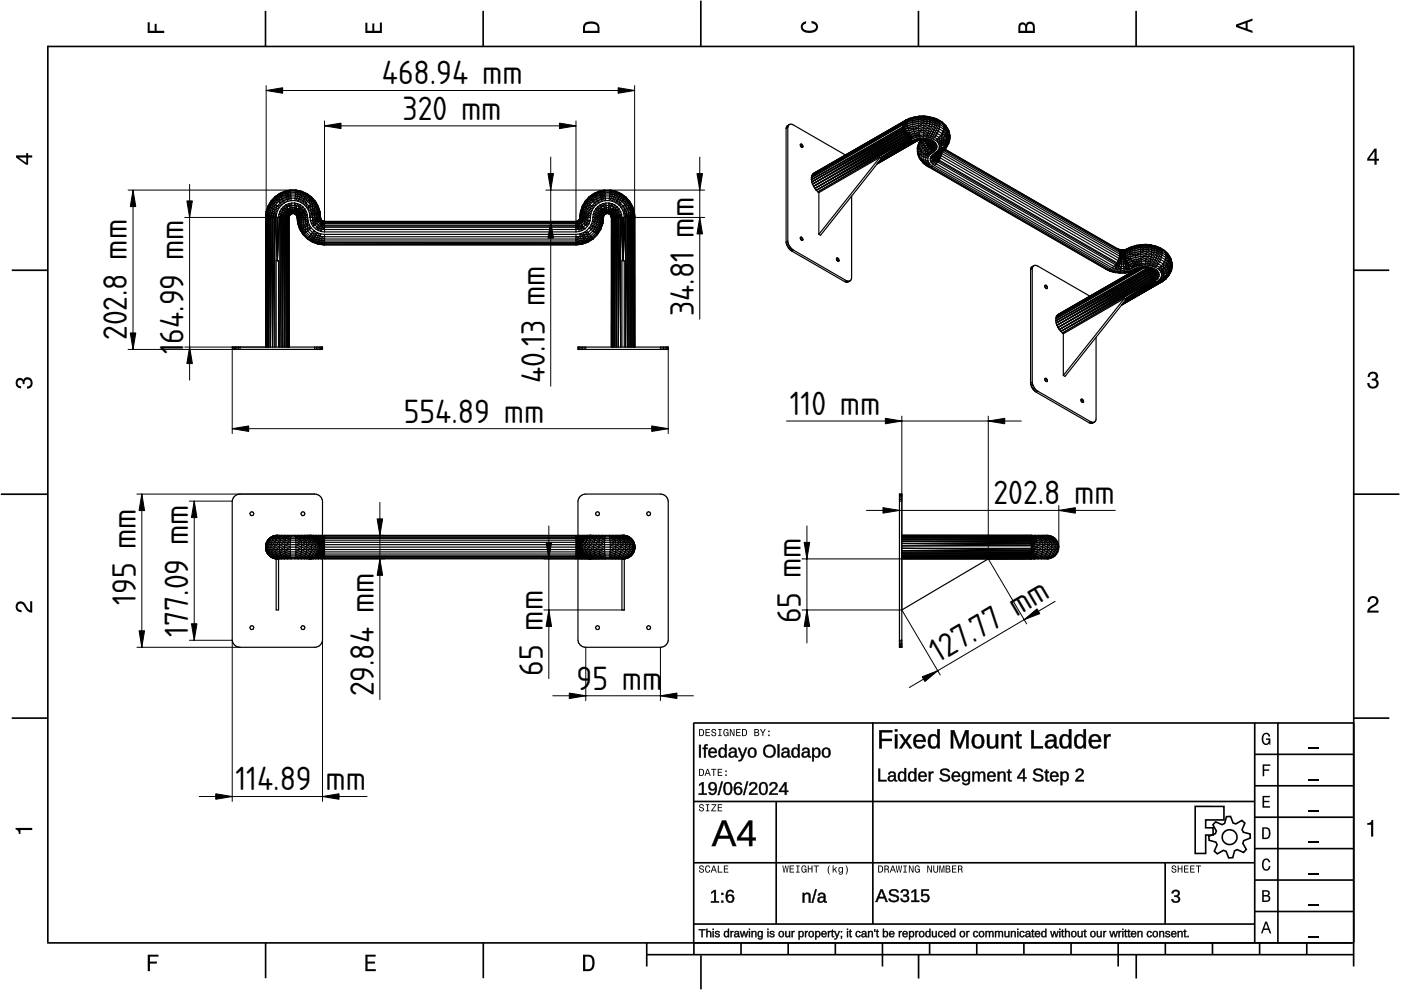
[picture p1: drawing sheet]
<svg xmlns="http://www.w3.org/2000/svg" width="297mm" height="210mm" viewBox="0 0 297 210" stroke-linecap="round" stroke-linejoin="round" font-family="sans-serif">
<defs><g id="words">
<g font-size="6.7">
<text x="81" y="17.9">468.94 mm</text>
<text x="85.4" y="25.4">320 mm</text>
<text x="147.1" y="46.1" transform="rotate(-90 147.1 46.1)">m</text>
<text x="147.1" y="67" transform="rotate(-90 147.1 67)">34.81 m</text>
<text x="26.9" y="72.1" transform="rotate(-90 26.9 72.1)">202.8 mm</text>
<text x="38.9" y="75.1" transform="rotate(-90 38.9 75.1)">1</text>
<text x="38.9" y="72.8" transform="rotate(-90 38.9 72.8)">64.99 mm</text>
<text x="115.5" y="81.2" transform="rotate(-90 115.5 81.2)">40.13 mm</text>
<text x="85.6" y="89.6">554.89 mm</text>
<text x="167.5" y="88">110 mm</text>
<text x="210.6" y="106.9">202.8 mm</text>
<text x="28.8" y="128.3" transform="rotate(-90 28.8 128.3)">195 mm</text>
<text x="39.9" y="135" transform="rotate(-90 39.9 135)">177.09 mm</text>
<text x="169.8" y="132.2" transform="rotate(-90 169.8 132.2)">65 mm</text>
<text x="115.1" y="143.2" transform="rotate(-90 115.1 143.2)">65 mm</text>
<text x="198.9" y="140.7" transform="rotate(-31 198.9 140.7)">127.77 mm</text>
<text x="79.3" y="147.7" transform="rotate(-90 79.3 147.7)">29.84 mm</text>
<text x="122.2" y="146.2">9</text>
<text x="125.6" y="146.2">5 mm</text>
<text x="49.9" y="167.6">114.89</text>
<text x="69" y="167.6">mm</text>
</g>
</g></defs>
<g fill="none" stroke="#000" stroke-width=".35">
<path d="M10.1 9.9h277M10.1 9.7v190.1M56.3 2.3v7.5M102.4 2.3v7.5M148.6 .1v9.8M194.7 2.3v7.5M240.9 2.3v7.5M287 9.7v195.2M2.5 57.3h7.5M287.1 57.3h7.5M.2 104.8h10M287 104.8h9.7"/>
<path d="M2.5 152.3h7.5M147 153.3h140.1M147.1 153.3v46.7M185.1 153.2v42.8M266 159.9h21M266 153.3v46.7M270.9 153.3v46.7M287.1 152.3h7.5M147 169.9h119M164.6 169.9v26M266 179.9h21M266 173.3h21"/>
<path d="M266 166.6h21M10 199.9h277.1M56.3 199.9v7.5M102.5 199.9v7.5M137.1 199.9v5M147 195.9h119M147 182.9h119M147.1 199.9v2.5M157.1 199.9v2.5M167.1 199.9v2.5M177.1 199.9v2.5M187.1 199.9v5"/>
<path d="M197.1 199.9v2.5M207.1 199.9v2.5M217.1 199.9v2.5M227.1 199.9v2.5M237.1 199.9v5M247 182.9v13M247.1 199.9v2.5M257.1 199.9v2.5M266 193.3h21M266 186.6h21M267.1 199.9v2.5M277.1 199.9v2.5"/>
<path d="M137.1 202.4h150M148.6 202.6v7.2M194.8 202.4v5.1M240.9 202.4v5.1"/>
</g>
<g fill="#000">
<path d="M31.3 4.7h.4v1.8h1.1v-1.4h.4v1.4h1.6v.5h-3.5z" fill-rule="evenodd"/>
<path d="M77.5 4.8h.4v1.7h1v-1.5h.5v1.5h1.1v-1.7h.5v2.2h-3.5z" fill-rule="evenodd"/>
<path d="M124 4.9a2.19 2.19 0 0 0-.4 2.1h3.5v-1.2a1.42 1.42 0 0 0-1.7-1.3zM124.3 5.2a2.14 2.14 0 0 1 2.3 .3l.1 1h-2.7l.1-1z" fill-rule="evenodd"/>
<path d="M170.1 4.9l.8-.4v.5a.7 .7 0 0 0-.7 .5 .7 .7 0 0 0 .3 .8 1.69 1.69 0 0 0 2.5-.6 .9 .9 0 0 0-.9-.8v-.5a1.24 1.24 0 0 1 1.3 1.1 1.24 1.24 0 0 1-1 1.4 2.22 2.22 0 0 1-2.5-.7l-.1-.5z" fill-rule="evenodd"/>
<path d="M216.1 5l-.2 .8v1.2h3.5v-1.3a.98 .98 0 0 0-.7-1.1 .98 .98 0 0 0-1.2 .6 .84 .84 0 0 0-1.4-.2zM216.4 5.3a.54 .54 0 0 1 .7-.1 .54 .54 0 0 1 .3 .6v.7h-1.1zM217.9 5.2a.62 .62 0 0 1 .7-.1 .62 .62 0 0 1 .4 .6v.8h-1.2z" fill-rule="evenodd"/>
<path d="M262.1 5.2v.5l3.5 1.3v-.5l-1.1-.3v-1.4l1.1-.4v-.5zM262.6 5.5l1.5-.6v1.1z" fill-rule="evenodd"/>
<path d="M3.4 32.9v.5l2.1 1.5h.5v-1.5h.8v-.5h-.8v-.5h-.4v.5zM4 33.4h1.6v1.1z" fill-rule="evenodd"/>
<path d="M291.4 31.5l-1.5 2.1v.5h1.5v.8h.5v-.8h.5v-.4h-.5v-2.2zM291.4 32.1v1.6h-1.1z" fill-rule="evenodd"/>
<path d="M3.6 80.4a.86 .86 0 0 1 1.4 .1 1.06 1.06 0 0 1 1.2-.5 1.06 1.06 0 0 1 .7 1.2 1.1 1.1 0 0 1-1.2 1.2v-.5a.71 .71 0 0 0 .8-.9 .71 .71 0 0 0-1.3-.1v.6h-.4a.61 .61 0 0 0-.3-.8 .61 .61 0 0 0-.8 .2 .61 .61 0 0 0 .2 .8l.6 .2v.4a1.15 1.15 0 0 1-1.2-.6 1.15 1.15 0 0 1 .3-1.3z" fill-rule="evenodd"/>
<path d="M290.3 79.1a1.08 1.08 0 0 1 1.3-.2 1.08 1.08 0 0 1 .5 1.3l-.4 .2a1.06 1.06 0 0 1 .6 1.3 1.06 1.06 0 0 1-1.2 .7 1.1 1.1 0 0 1-1.2-1.2h.4a.71 .71 0 0 0 1 .8 .71 .71 0 0 0 .1-1.3h-.6v-.4a.61 .61 0 0 0 .8-.3 .61 .61 0 0 0-.2-.8 .61 .61 0 0 0-.8 .2l-.2 .5h-.4z" fill-rule="evenodd"/>
<path d="M3.6 127.8a1.22 1.22 0 0 1 2 .7l.4 .6 .4 .3v-1.9h.4v2.4a1.8 1.8 0 0 1-1.7-1.4 .71 .71 0 0 0-.9-.5 .71 .71 0 0 0-.5 .8 .71 .71 0 0 0 .9 .6v.4a1.18 1.18 0 0 1-1.2-.6 1.18 1.18 0 0 1 .2-1.4z" fill-rule="evenodd"/>
<path d="M290.3 126.7a1.18 1.18 0 0 1 1.9 .3 1.18 1.18 0 0 1-1 1.7l-.5 .3-.3 .5h1.9v.4h-2.4a1.8 1.8 0 0 1 1.4-1.7 .71 .71 0 0 0 .5-.9 .71 .71 0 0 0-.9-.5 .71 .71 0 0 0-.5 .8h-.4z" fill-rule="evenodd"/>
<path d="M148.2 154.6v1.5h.5a.77 .77 0 0 0 .6-.8 .77 .77 0 0 0-.6-.7zM148.4 154.8a.58 .58 0 0 1 .7 .5 .58 .58 0 0 1-.7 .6zM149.6 154.6v1.5h.9v-.2h-.7v-.5h.6v-.2h-.6v-.4h.7v-.2zM151 154.7a.53 .53 0 0 0 0 .6 .53 .53 0 0 0 .6 .2 .32 .32 0 0 1-.3 .5 .32 .32 0 0 1-.3-.4h-.2a.5 .5 0 0 0 .7 .5 .5 .5 0 0 0 .1-.8l-.4-.1a.28 .28 0 0 1-.1-.4 .28 .28 0 0 1 .4-.1 .28 .28 0 0 1 .1 .3h.2a.51 .51 0 0 0-.3-.4 .51 .51 0 0 0-.5 .1zM152.3 154.6v.2h.2v1.1h-.2v.2h.7v-.2h-.3v-1.1h.3v-.2zM153.5 154.7a.81 .81 0 0 0 .5 1.4l.3-.2 .2 .2v-.8h-.6v.1h.4l-.2 .5a.6 .6 0 0 1-.5-.6 .6 .6 0 0 1 .4-.6l.2 .3h.3l-.2-.3a.53 .53 0 0 0-.8 0zM154.7 154.6v1.5h.2v-1.3l.6 1.3h.2v-1.5h-.2v1.2l-.5-1.2zM156.1 154.6v1.5h.9v-.2h-.7v-.5h.6v-.2h-.6v-.4h.7v-.2zM157.3 154.6v1.5h.5a.77 .77 0 0 0 .6-.8 .77 .77 0 0 0-.6-.7zM157.5 154.8a.57 .57 0 0 1 .7 .5 .57 .57 0 0 1-.7 .6zM159.9 154.6v1.5h.6a.42 .42 0 0 0 .5-.3 .42 .42 0 0 0-.3-.5l.2-.2-.1-.4zM160.1 154.8h.3a.23 .23 0 0 1 .3 .2 .23 .23 0 0 1-.3 .2h-.3zM160.1 155.4h.4a.26 .26 0 0 1 .3 .2 .26 .26 0 0 1-.3 .3h-.4zM161.1 154.6l.5 .9v.6h.2v-.6l.5-.9h-.2l-.4 .7-.3-.7zM162.9 155.8v.3h.3v-.3zM162.9 154.9v.3h.3v-.3z" fill-rule="evenodd"/>
<path d="M267.8 155.7a.85 .85 0 0 1 .9-.3 .85 .85 0 0 1 .6 .8h-.3l-.1-.3a.49 .49 0 0 0-.4-.3 .49 .49 0 0 0-.5 .3 1.2 1.2 0 0 0 .4 1.8 .66 .66 0 0 0 .6-.8h-.6v-.3h.9v1.3h-.1l-.1-.3-.3 .3a.85 .85 0 0 1-1.2-.7v-1.1z" fill-rule="evenodd"/>
<path d="M3.3 175.5h3.5v.5h-2.5v.8h-.3a.77 .77 0 0 0-.7-.9z" fill-rule="evenodd"/>
<path d="M148.4 170.6a.53 .53 0 0 0 0 .6 .53 .53 0 0 0 .6 .2 .32 .32 0 0 1-.3 .5 .32 .32 0 0 1-.3-.4h-.2a.5 .5 0 0 0 .7 .6 .5 .5 0 0 0 .1-.9l-.4-.1a.28 .28 0 0 1-.1-.4 .28 .28 0 0 1 .4-.1 .28 .28 0 0 1 .1 .4h.2a.51 .51 0 0 0-.3-.5 .51 .51 0 0 0-.5 .1zM149.7 170.5v.2h.2v1.1h-.2v.2h.7v-.2h-.3v-1.1h.3v-.2zM150.8 170.5v.2h.8l-.8 1.3h1.1v-.2h-.9l.9-1.3zM152.2 170.5v1.5h.9v-.2h-.7v-.5h.6v-.1h-.6v-.5h.7v-.2z" fill-rule="evenodd"/>
<path d="M148.2 163v1.5h.5a.77 .77 0 0 0 .6-.7 .77 .77 0 0 0-.6-.8zM148.4 163.2a.58 .58 0 0 1 .7 .6 .58 .58 0 0 1-.7 .5zM149.9 163l-.5 1.5h.2l.1-.4h.6l.2 .4h.2l-.6-1.5zM150 163.2l.3 .7h-.5zM150.8 163v.2h.4v1.3h.2v-1.3h.5v-.2zM152.2 163v1.5h.9v-.2h-.7v-.5h.6v-.2h-.6v-.4h.7v-.2zM153.8 164.2v.3h.3v-.3zM153.8 163.4v.3h.3v-.3z" fill-rule="evenodd"/>
<path d="M267.7 168.7h1.5v.3h-1.2v.8h1.1v.3h-1.1v.8h1.3v.3h-1.6z" fill-rule="evenodd"/>
<path d="M267.7 162.1h1.6v.3h-1.3v.7h1.1v.3h-1.1v1.2h-.3z" fill-rule="evenodd"/>
<path d="M267.6 175.4v2.5h.8a1.37 1.37 0 0 0 .7-2.2 1.56 1.56 0 0 0-1.5-.3zM267.9 175.7a.98 .98 0 0 1 1.2 .7 .98 .98 0 0 1-.7 1.2h-.5z" fill-rule="evenodd"/>
<path d="M289.9 174.5a.77 .77 0 0 0 .9-.7h.4v3.6h-.5v-2.5h-.8z" fill-rule="evenodd"/>
<path d="M148.4 183.6a.53 .53 0 0 0 0 .6 .53 .53 0 0 0 .6 .2 .32 .32 0 0 1-.3 .5 .32 .32 0 0 1-.3-.4h-.2a.5 .5 0 0 0 .7 .6 .5 .5 0 0 0 .1-.9l-.4-.1a.28 .28 0 0 1-.1-.4 .28 .28 0 0 1 .4-.1 .28 .28 0 0 1 .1 .4h.2a.51 .51 0 0 0-.3-.5 .51 .51 0 0 0-.5 .1zM149.6 183.7l-.1 .2a.67 .67 0 0 0 .1 .9 .67 .67 0 0 0 .8 .1l.2-.4h-.2l-.2 .3a.6 .6 0 0 1-.5-.5 .6 .6 0 0 1 .5-.6l.2 .3h.2l-.2-.4a.5 .5 0 0 0-.8 .1zM151.2 183.5l-.5 1.5h.2l.1-.4h.6l.2 .4h.2l-.6-1.5zM151.3 183.7l.3 .7h-.5zM152.2 183.5v1.5h1v-.2h-.8v-1.3zM153.5 183.5v1.5h.9v-.2h-.7v-.5h.6v-.2h-.6v-.4h.7v-.2z" fill-rule="evenodd"/>
<path d="M165.9 183.5l.2 1.5h.2l.3-1.3 .2 1.3h.2l.2-1.5h-.1l-.2 1.3-.2-1.3h-.2l-.2 1.3-.2-1.3zM167.4 183.5v1.5h1v-.2h-.8v-.5h.7v-.2h-.7v-.4h.7v-.2zM168.8 183.5v.2h.3v1.1h-.3v.2h.7v-.2h-.2v-1.1h.2v-.2zM170 183.7a.82 .82 0 0 0 .6 1.3l.3-.2 .1 .2v-.8h-.5v.2h.3l-.2 .4a.6 .6 0 0 1-.5-.5 .6 .6 0 0 1 .5-.6l.2 .3h.2l-.2-.4a.53 .53 0 0 0-.8 .1zM171.3 183.5v1.5h.2v-.7h.6v.7h.2v-1.5h-.2v.6h-.6v-.6zM172.5 183.5v.2h.5v1.3h.2v-1.3h.4v-.2zM175.8 183.5a1.35 1.35 0 0 0 .2 1.9 1.84 1.84 0 0 1 0-1.9zM176.5 183.5v1.5h.2v-.4l.2-.2 .4 .6h.2l-.4-.7 .4-.5h-.2l-.6 .6v-.9zM177.9 184a.59 .59 0 0 0-.2 .7 .59 .59 0 0 0 .7 .3l.1-.2a.31 .31 0 0 1-.1 .5 .31 .31 0 0 1-.4-.2h-.2a.47 .47 0 0 0 .5 .4 .47 .47 0 0 0 .4-.5v-1.2h-.2v.2l-.3-.2zM178 184.1l.1-.1a.42 .42 0 0 1 .4 .4 .42 .42 0 0 1-.4 .5l-.1-.3zM179.3 183.5a1.85 1.85 0 0 1 0 1.9 1.22 1.22 0 0 0 0-1.9z" fill-rule="evenodd"/>
<path d="M186.2 183.5v1.5h.5a.77 .77 0 0 0 .6-.7 .77 .77 0 0 0-.6-.8zM186.4 183.7a.58 .58 0 0 1 .6 .6 .58 .58 0 0 1-.6 .5zM187.5 183.5v1.5h.2v-.6a.45 .45 0 0 1 .5 .1 .45 .45 0 0 1 .1 .5h.2l-.2-.7a.42 .42 0 0 0 .1-.5 .42 .42 0 0 0-.4-.3zM187.7 183.7h.3a.26 .26 0 0 1 .3 .2 .26 .26 0 0 1-.4 .3h-.2zM189.2 183.5l-.6 1.5h.2l.2-.4h.6l.1 .4h.2l-.5-1.5zM189.3 183.7l.2 .7h-.4zM189.9 183.5l.3 1.5h.2l.2-1.3 .2 1.3h.2l.3-1.5h-.2l-.2 1.3-.2-1.3h-.2l-.2 1.3-.2-1.3zM191.5 183.5v.2h.3v1.1h-.3v.2h.8v-.2h-.3v-1.1h.3v-.2zM192.7 183.5v1.5h.2v-1.2l.6 1.2h.2v-1.5h-.2v1.2l-.6-1.2zM194.1 183.7a.81 .81 0 0 0 .5 1.3l.3-.2 .1 .2v-.8h-.5v.2h.3l-.2 .4a.6 .6 0 0 1-.5-.5 .6 .6 0 0 1 .5-.6l.2 .3h.2l-.2-.4a.53 .53 0 0 0-.7 .1zM196.6 183.5v1.5h.2v-1.2l.6 1.2h.2v-1.5h-.2v1.2l-.6-1.2zM197.9 183.5v.9a.52 .52 0 0 0 .5 .6 .52 .52 0 0 0 .5-.6v-.9h-.2v.9a.33 .33 0 0 1-.3 .5 .33 .33 0 0 1-.3-.5v-.9zM199.2 183.5v1.5h.1v-1.4l.3 1.4h.2l.3-1.4v1.4h.1v-1.5h-.2l-.3 1.3-.3-1.3zM200.5 183.5v1.5h.6a.42 .42 0 0 0 .4-.3 .42 .42 0 0 0-.2-.5l.2-.2-.1-.4zM200.7 183.7h.3a.23 .23 0 0 1 .3 .2 .23 .23 0 0 1-.3 .2h-.3zM200.7 184.3h.3a.26 .26 0 0 1 .3 .3 .26 .26 0 0 1-.3 .2h-.3zM201.8 183.5v1.5h1v-.2h-.8v-.5h.7v-.2h-.7v-.4h.8v-.2zM203.1 183.5v1.5h.2v-.6a.45 .45 0 0 1 .5 .1 .45 .45 0 0 1 .1 .5h.2l-.2-.7a.42 .42 0 0 0 .1-.5 .42 .42 0 0 0-.4-.3zM203.3 183.7h.3a.26 .26 0 0 1 .3 .2 .26 .26 0 0 1-.4 .3h-.2z" fill-rule="evenodd"/>
<path d="M248.5 183.6a.53 .53 0 0 0 0 .6 .53 .53 0 0 0 .6 .2 .32 .32 0 0 1-.2 .5 .32 .32 0 0 1-.3-.4h-.2a.5 .5 0 0 0 .6 .6 .5 .5 0 0 0 .2-.9l-.4-.1a.28 .28 0 0 1-.1-.4 .28 .28 0 0 1 .3-.1 .28 .28 0 0 1 .2 .4h.2a.51 .51 0 0 0-.3-.5 .51 .51 0 0 0-.6 .1zM249.7 183.5v1.5h.2v-.7h.6v.7h.2v-1.5h-.2v.6h-.6v-.6zM251 183.5v1.5h1v-.2h-.8v-.5h.7v-.2h-.7v-.4h.8v-.2zM252.3 183.5v1.5h1v-.2h-.8v-.5h.7v-.2h-.7v-.4h.8v-.2zM253.5 183.5v.2h.5v1.3h.2v-1.3h.5v-.2z" fill-rule="evenodd"/>
<path d="M268.3 195.4l-1 2.5h.4l.2-.7h1l.3 .7h.3l-.9-2.5zM268.4 195.8l.4 1.1h-.7z" fill-rule="evenodd"/>
<path d="M267.6 188.7v2.5h1a.7 .7 0 0 0 .7-.5 .7 .7 0 0 0-.4-.8 .61 .61 0 0 0 .3-.8 .61 .61 0 0 0-.7-.4zM267.9 189h.6a.38 .38 0 0 1 .4 .4 .38 .38 0 0 1-.5 .4h-.5zM267.9 190.1h.6a.44 .44 0 0 1 .5 .4 .44 .44 0 0 1-.5 .4h-.6z" fill-rule="evenodd"/>
<path d="M267.8 182.3a.85 .85 0 0 1 .9-.3 .85 .85 0 0 1 .6 .8h-.3l-.1-.2a.47 .47 0 0 0-.4-.3 .47 .47 0 0 0-.4 .3 1.21 1.21 0 0 0 .4 1.7 .64 .64 0 0 0 .5-.7h.4a.89 .89 0 0 1-.8 1 .89 .89 0 0 1-1-.7v-1.1z" fill-rule="evenodd"/>
<path d="M31.3 202.4h2.3v.4h-1.8v1.1h1.5v.4h-1.5v1.6h-.5z" fill-rule="evenodd"/>
<path d="M77.5 202.4h2.1v.4h-1.7v1.1h1.6v.4h-1.6v1.2h1.8v.4h-2.2z" fill-rule="evenodd"/>
<path d="M123.6 202.4v3.5h1.2a1.42 1.42 0 0 0 1.3-1.7 1.38 1.38 0 0 0-1.3-1.8zM124.1 202.8l1 .1a1.89 1.89 0 0 1 0 2.5l-1 .1z" fill-rule="evenodd"/>
</g>
<path d="M277.3 158.6h2.2M277.3 178.6h2.2M277.3 172h2.2M277.3 165.3h2.2M277.3 198.6h2.2M277.3 192h2.2M277.3 185.3h2.2" fill="none" stroke="#000" stroke-width=".25"/>
<g fill="#000">
<path d="M248.7 188.9a.79 .79 0 0 1 1.1-.1 .79 .79 0 0 1 .1 1.1l-.3 .1a.72 .72 0 0 1 .6 .9 .72 .72 0 0 1-.9 .5l-.8-.3-.1-.4h.3a.54 .54 0 0 0 .8 .4 .54 .54 0 0 0 .2-.8l-.7-.1v-.3a.52 .52 0 0 0 .8-.3 .52 .52 0 0 0-.4-.7 .52 .52 0 0 0-.6 .5h-.4z"/>
<path d="M186.4 154.8h2.8v.4h-2.3v1.5h2.2v.4h-2.2v1.6h-.5zM189.7 155.7h.5v3h-.5zM189.7 154.6h.5v.5h-.5zM190.7 155.7h.6l.7 1.2 .7-1.2h.6l-1 1.4 1 1.6h-.5l-.8-1.3-.8 1.3h-.5l1-1.6zM194 156a1.34 1.34 0 0 1 1.6-.2 1.34 1.34 0 0 1 .7 1.5h-2.1a.86 .86 0 0 0 .5 1 .86 .86 0 0 0 1-.4l.5 .1a1.4 1.4 0 0 1-1.8 .6 1.4 1.4 0 0 1-.7-1.8zM194.4 156.3l-.2 .6h1.6a.79 .79 0 0 0-.5-.8 .79 .79 0 0 0-.9 .2zM197.1 155.9a1.05 1.05 0 0 1 1.6 .3v-1.6h.5v4.1h-.4v-.5a1.13 1.13 0 0 1-1.5 .4 1.13 1.13 0 0 1-.6-1.4l.1-.6zM197.6 156.1a1.73 1.73 0 0 0 .1 2.2h.2a.9 .9 0 0 0 .8-1.2 .82 .82 0 0 0-.2-.9 .82 .82 0 0 0-.9-.1zM201.6 154.8h.7l1.2 3.3 1.2-3.3h.6v3.9h-.4v-3.4l-1.2 3.4h-.4l-1.2-3.4v3.4h-.5zM206.5 155.9a1.39 1.39 0 0 1 1.7 0 1.39 1.39 0 0 1 .4 1.6 1.32 1.32 0 0 1-1.4 1.2 1.32 1.32 0 0 1-1.2-1.5l.1-.6zM206.9 156.1a1.58 1.58 0 0 0 .2 2.2h.2a.88 .88 0 0 0 .9-1.1 .85 .85 0 0 0-.3-1 .85 .85 0 0 0-1-.1zM209.3 155.7h.5v1.9a.71 .71 0 0 0 .7 .8 .71 .71 0 0 0 .6-1v-1.7h.5v3h-.4l-.1-.5a.99 .99 0 0 1-1.1 .5 .99 .99 0 0 1-.7-1zM212.4 155.7h.4l.1 .5a.99 .99 0 0 1 1.1-.5 .99 .99 0 0 1 .7 1v2h-.5v-1.9a.71 .71 0 0 0-.7-.8 .71 .71 0 0 0-.6 .9v1.8h-.5zM215.7 155.1h.3v.6h.6v.4h-.6v2l.2 .2h.4v.3l-.3 .1a.6 .6 0 0 1-.8-.7v-1.9h-.3v-.4h.3zM218.7 154.8h.5v3.4h1.9v.5h-2.4zM222 155.9a1.17 1.17 0 0 1 1.2-.3 1.17 1.17 0 0 1 .8 1v1.5l.1 .2h.3v.3a.59 .59 0 0 1-.6 .1 .59 .59 0 0 1-.3-.6 1 1 0 0 1-1.2 .6 1 1 0 0 1-.7-1.1l.4-.6 1.5-.1a.67 .67 0 0 0-.5-.9 .67 .67 0 0 0-.8 .5h-.5zM222.3 157.4a.61 .61 0 0 0 0 .9 .61 .61 0 0 0 1-.3l.2-.8zM225 155.9a1.05 1.05 0 0 1 1.6 .3v-1.6h.5v4.1h-.4l-.1-.5a1.13 1.13 0 0 1-1.4 .4 1.13 1.13 0 0 1-.6-1.4l.1-.6zM225.4 156.1a1.73 1.73 0 0 0 .2 2.2h.2a.9 .9 0 0 0 .8-1.2 .82 .82 0 0 0-.2-.9 .82 .82 0 0 0-1-.1zM228.1 155.9a1.05 1.05 0 0 1 1.6 .3v-1.6h.5v4.1h-.4v-.5a1.13 1.13 0 0 1-1.5 .4 1.13 1.13 0 0 1-.6-1.4l.1-.6zM228.6 156.1a1.73 1.73 0 0 0 .1 2.2h.2a.9 .9 0 0 0 .8-1.2 .82 .82 0 0 0-.2-.9 .82 .82 0 0 0-.9-.1zM231.2 156a1.34 1.34 0 0 1 1.6-.2 1.34 1.34 0 0 1 .7 1.5h-2.1a.86 .86 0 0 0 .5 1 .86 .86 0 0 0 1-.4l.5 .1a1.4 1.4 0 0 1-1.8 .6 1.4 1.4 0 0 1-.7-1.8zM231.6 156.3l-.2 .6h1.6a.79 .79 0 0 0-.5-.8 .79 .79 0 0 0-.9 .2zM234.1 155.7h.4l.1 .6a.71 .71 0 0 1 .9-.6v.4a.74 .74 0 0 0-.8 .2 .74 .74 0 0 0-.1 .8v1.6h-.5z"/>
<path d="M186.4 154.8h2.8v.5l-2.3-.1v1.5l2.2-.1v.5h-2.2l.1 1.6h-.6zM186.4 154.8v3.9h.5v-1.6h2.2v-.4h-2.2v-1.5h2.3v-.4zM189.7 155.7h.6v3h-.6zM189.7 155.7v3h.5v-3zM189.7 154.6h.6v.5h-.6zM189.7 154.6v.5h.5v-.5zM190.6 155.7h.7l.7 1.2 .7-1.2h.7l-1.1 1.4 1.1 1.6h-.6l-.8-1.3-.8 1.3h-.6l1.1-1.6zM190.7 155.7l1.1 1.4-1.1 1.6h.5l.8-1.3 .8 1.3h.5l-1.1-1.6 1.1-1.4h-.6l-.7 1.2-.7-1.2zM193.9 156a1.36 1.36 0 0 1 1.7-.3 1.36 1.36 0 0 1 .7 1.6h-2.1a.84 .84 0 0 0 .5 .9 .84 .84 0 0 0 1.1-.4l.4 .2a1.44 1.44 0 0 1-1.8 .6 1.44 1.44 0 0 1-.8-1.8zM194 156.1a1.53 1.53 0 0 0-.2 1.7 1.53 1.53 0 0 0 1.6 .8l.8-.5-.5-.2a.78 .78 0 0 1-1.2 .4l-.3-.4-.1-.7 2.1 .1a1.3 1.3 0 0 0-.6-1.5 1.3 1.3 0 0 0-1.6 .3zM194.4 156.3l-.2 .6h1.5a.75 .75 0 0 0-.4-.8 .75 .75 0 0 0-.9 .2zM194.4 156.2a.81 .81 0 0 1 .9-.2 .81 .81 0 0 1 .5 1h-1.7zM197.1 155.9a1.02 1.02 0 0 1 1.6 .3v-1.6h.6v4.1h-.6v-.5a1.03 1.03 0 0 1-1.7 .2l-.3-.8a2.16 2.16 0 0 1 .4-1.7zM197.2 155.9a1.91 1.91 0 0 0 .3 2.7 1.17 1.17 0 0 0 1.3-.5v.6h.4v-4.1h-.5v1.6a.98 .98 0 0 0-1.5-.3zM197.6 156.2a1.71 1.71 0 0 0 .1 2.1h.5a1.41 1.41 0 0 0 0-2.2zM197.5 156.1a.86 .86 0 0 1 1 .1 .86 .86 0 0 1 .3 .9 .86 .86 0 0 1-.3 1.1 .86 .86 0 0 1-1.1-.1l-.2-1.3zM201.6 154.8h.7l1.2 3.3 1.1-3.3h.8v3.9h-.6l.1-3.4-.1 .5-1.1 2.9h-.4l-1.3-3.4 .1 3.4h-.5zM201.6 154.8v3.9h.5v-3.4l1.2 3.4h.4l1.2-3.4v3.4h.4v-3.9h-.6l-1.2 3.3-1.2-3.3zM206.5 155.9a1.44 1.44 0 0 1 1.7 0 1.44 1.44 0 0 1 .5 1.6 1.36 1.36 0 0 1-1.5 1.2 1.36 1.36 0 0 1-1.2-1.5v-.6zM206.5 155.9a1.56 1.56 0 0 0-.4 1.7 1.56 1.56 0 0 0 1.2 1.1 1.33 1.33 0 0 0 1.3-1.9 1.25 1.25 0 0 0-.7-1.1 1.25 1.25 0 0 0-1.4 .2zM206.9 156.2a1.54 1.54 0 0 0 .2 2.1h.2a.84 .84 0 0 0 .8-1.1 .81 .81 0 0 0-.2-1 .81 .81 0 0 0-1 0zM206.9 156.1a.9 .9 0 0 1 1 .1 .9 .9 0 0 1 .3 1 .9 .9 0 0 1-.8 1.2 .9 .9 0 0 1-.9-1.2l.1-.7zM209.2 155.7h.6v1.9a.66 .66 0 0 0 .7 .7 .66 .66 0 0 0 .6-.9v-1.7h.6v3h-.6v-.5a1 1 0 0 1-1.1 .5 1 1 0 0 1-.8-1zM209.3 155.7v2a.97 .97 0 0 0 .8 .9 .97 .97 0 0 0 1-.5l.1 .6h.4v-3h-.5l.1 1.7a.75 .75 0 0 1-.7 1 .75 .75 0 0 1-.8-.8l.1-1.9zM212.3 155.7h.6v.5a1 1 0 0 1 1.1-.6 1 1 0 0 1 .8 1.1v2h-.6v-1.9a.66 .66 0 0 0-.7-.7 .66 .66 0 0 0-.6 .8v1.8h-.6zM212.4 155.7v3h.5l-.1-1.8a.75 .75 0 0 1 .7-.9 .75 .75 0 0 1 .8 .8l-.1 1.9h.5v-2a.97 .97 0 0 0-.7-1 .97 .97 0 0 0-1.1 .6l-.1-.6zM215.7 155h.4l-.1 .7h.6v.4h-.6l.1 2 .1 .1h.5v.4a.79 .79 0 0 1-1.2-.6v-1.9h-.4v-.4h.4zM215.7 155.1l-.1 .7-.4-.1v.4l.4-.1v2a.65 .65 0 0 0 .3 .6 .65 .65 0 0 0 .7 0v-.3h-.4l-.2-.4v-1.9l.6 .1v-.4l-.6 .1v-.7zM218.6 154.8h.6v3.4h2v.5h-2.6zM218.7 154.8v3.9h2.4v-.5l-2 .1 .1-3.5zM221.9 155.9a1.26 1.26 0 0 1 2.1 .7v1.5l.1 .2h.3v.3a.6 .6 0 0 1-.6 .1 .6 .6 0 0 1-.3-.6 1.03 1.03 0 0 1-1.3 .7 1.03 1.03 0 0 1-.7-1.3 1.03 1.03 0 0 1 1.3-.7l.6 .1a.64 .64 0 0 0-.4-.8 .64 .64 0 0 0-.8 .4h-.6zM222.1 155.9l-.4 .6h.5a.62 .62 0 0 1 .4-.6 .62 .62 0 0 1 .6 .2l.2 .2 .1 .6h-.7a.94 .94 0 0 0-1.2 .5 .94 .94 0 0 0 .5 1.2 .94 .94 0 0 0 1.2-.3l.2-.3a.55 .55 0 0 0 .3 .6 .55 .55 0 0 0 .6 0v-.3l-.3 .1-.2-.3v-1.5a1.12 1.12 0 0 0-.7-.9 1.12 1.12 0 0 0-1.1 .2zM222.3 157.4a.57 .57 0 0 0 .1 .9 .57 .57 0 0 0 .8-.3l.3-.8zM222.2 157.3l1.3-.1a.85 .85 0 0 1-.4 1 .85 .85 0 0 1-1.1-.2zM225 155.9a1.02 1.02 0 0 1 1.6 .3v-1.6h.6v4.1h-.6v-.5a1.03 1.03 0 0 1-1.7 .2l-.3-.8a2.16 2.16 0 0 1 .4-1.7zM225.1 155.9a1.91 1.91 0 0 0 .3 2.7 1.17 1.17 0 0 0 1.3-.5v.6h.4v-4.1h-.5v1.6a.98 .98 0 0 0-1.5-.3zM225.5 156.2a1.71 1.71 0 0 0 .1 2.1h.5a1.41 1.41 0 0 0 0-2.2zM225.4 156.1a.86 .86 0 0 1 1 .1 .86 .86 0 0 1 .3 .9 .86 .86 0 0 1-.3 1.1 .86 .86 0 0 1-1.1-.1l-.2-1.3zM228.1 155.9a1.02 1.02 0 0 1 1.6 .3v-1.6h.6v4.1h-.6v-.5a1.03 1.03 0 0 1-1.7 .2l-.3-.8a2.16 2.16 0 0 1 .4-1.7zM228.2 155.9a1.91 1.91 0 0 0 .3 2.7 1.17 1.17 0 0 0 1.3-.5v.6h.4v-4.1h-.5v1.6a.98 .98 0 0 0-1.5-.3zM228.6 156.2a1.71 1.71 0 0 0 .1 2.1h.5a1.41 1.41 0 0 0 0-2.2zM228.5 156.1a.86 .86 0 0 1 1 .1 .86 .86 0 0 1 .3 .9 .86 .86 0 0 1-.3 1.1 .86 .86 0 0 1-1.1-.1l-.2-1.3zM231.1 156a1.36 1.36 0 0 1 1.7-.3 1.36 1.36 0 0 1 .7 1.6h-2.1a.84 .84 0 0 0 .5 .9 .84 .84 0 0 0 1.1-.4l.4 .2a1.44 1.44 0 0 1-1.8 .6 1.44 1.44 0 0 1-.8-1.8zM231.2 156.1a1.53 1.53 0 0 0-.2 1.7 1.53 1.53 0 0 0 1.6 .8l.8-.5-.5-.2a.78 .78 0 0 1-1.2 .4l-.3-.4-.1-.7 2.1 .1a1.3 1.3 0 0 0-.6-1.5 1.3 1.3 0 0 0-1.6 .3zM231.6 156.3l-.2 .6h1.5a.75 .75 0 0 0-.4-.8 .75 .75 0 0 0-.9 .2zM231.6 156.2a.81 .81 0 0 1 .9-.2 .81 .81 0 0 1 .5 1h-1.7zM234 155.7h.6v.6a.65 .65 0 0 1 .9-.6v.5a.69 .69 0 0 0-.7 .2 .69 .69 0 0 0-.2 .7v1.6h-.6zM234.1 155.7v3h.5l-.1-1.6a.74 .74 0 0 1 .2-.8 .74 .74 0 0 1 .8-.2v-.4a.96 .96 0 0 0-1 .7v-.7z"/>
<path d="M148.2 166.3l.7-.5h.3v2.4h.7v.4h-1.8v-.4h.7l.1-2-.7 .5zM148.2 166.3l.1 .3 .6-.5v2.2l-.7-.1v.3h1.6v-.3l-.7 .1 .1-2.4h-.3zM150.4 166a1.02 1.02 0 0 1 1.2 0 1.02 1.02 0 0 1 .4 1.1 1.07 1.07 0 0 1-.3 1.3 1.07 1.07 0 0 1-1.3-.1l-.2-.3 .4-.1a.54 .54 0 0 0 .7 .3 .54 .54 0 0 0 .3-.7v-.3a.74 .74 0 0 1-1.1 .3l-.3-.5v-.6zM150.5 166.1a.85 .85 0 0 0-.1 1.2 .85 .85 0 0 0 1.3-.1 .73 .73 0 0 1-.2 .9 .73 .73 0 0 1-.9 .1v-.2h-.3a.88 .88 0 0 0 1 .5 .88 .88 0 0 0 .6-1 1.11 1.11 0 0 0-1.1-1.6zM150.5 166.7a.55 .55 0 0 0 1.1 0 .55 .55 0 0 0-1.1 0zM150.7 166.2a.62 .62 0 0 1 .9 .1 .62 .62 0 0 1-.2 .9 .62 .62 0 0 1-.9-.3zM152.9 165.7h.4l-.8 2.9h-.4zM152.9 165.7l-.7 2.9h.3l.7-2.8zM153.8 165.9a1.04 1.04 0 0 1 1.2 .1 1.04 1.04 0 0 1 .3 1.2 1.01 1.01 0 0 1-.4 1.2 1.01 1.01 0 0 1-1.3-.2 2.22 2.22 0 0 1 .2-2.3zM153.8 166a1.81 1.81 0 0 0 .2 2.5 1 1 0 0 0 1.2-1.3 .97 .97 0 0 0-.3-1.1 .97 .97 0 0 0-1.1-.1zM154 166.2a1.79 1.79 0 0 0 .1 2h.4a1.62 1.62 0 0 0 0-2zM154 166.2l.5-.1a1.65 1.65 0 0 1 0 2.2h-.4a1.69 1.69 0 0 1-.1-2.1zM156 165.9a.77 .77 0 0 1 .8-.1 .77 .77 0 0 1 .5 .6l-.3 .1a.53 .53 0 0 0-.7-.3 .53 .53 0 0 0-.3 .6l-.1 .3a.78 .78 0 0 1 .7-.4 .78 .78 0 0 1 .7 .5 .95 .95 0 0 1-.6 1.4 .95 .95 0 0 1-1.1-1v-1zM156.1 166a1.73 1.73 0 0 0 .2 2.5 .84 .84 0 0 0 1-1 .84 .84 0 0 0-1.4-.4 .72 .72 0 0 1 .1-.8 .72 .72 0 0 1 .9-.1l.1 .2h.3a.76 .76 0 0 0-1.2-.4zM155.9 167.6a.55 .55 0 0 0 1.1 0 .55 .55 0 0 0-1.1 0zM155.8 167.7a.65 .65 0 0 1 1.3 0 .65 .65 0 0 1-1.3 0zM158.3 165.7h.4l-.8 2.9h-.4zM158.3 165.7l-.7 2.9h.2l.8-2.8zM159.1 166a.9 .9 0 0 1 1.4 .1 .9 .9 0 0 1-.5 1.4l-.8 .7h1.4v.4h-1.8l.1-.6 .6-.6a.75 .75 0 0 0 .4-1.2h-.5l-.2 .4h-.4zM159.1 166l-.3 .5h.4a.56 .56 0 0 1 .9-.3 .56 .56 0 0 1-.2 .9l-.8 .8-.3 .6h1.8v-.3l-1.5 .1 .6-.7a.97 .97 0 0 0 .4-1.7h-.6zM161.3 165.9a1.04 1.04 0 0 1 1.2 .1 1.04 1.04 0 0 1 .3 1.2 1.01 1.01 0 0 1-.4 1.2 1.01 1.01 0 0 1-1.3-.2 2.22 2.22 0 0 1 .2-2.3zM161.3 166a1.81 1.81 0 0 0 .3 2.5 1 1 0 0 0 1.1-1.3 .97 .97 0 0 0-.3-1.1 .97 .97 0 0 0-1.1-.1zM161.5 166.2a1.79 1.79 0 0 0 .2 2h.3a1.62 1.62 0 0 0 0-2zM161.5 166.2l.5-.1a1.65 1.65 0 0 1 0 2.2h-.4a1.69 1.69 0 0 1-.1-2.1zM163.4 166a.9 .9 0 0 1 1.4 .1 .9 .9 0 0 1-.5 1.4l-.8 .7h1.4v.4h-1.8l.1-.6 .6-.6a.75 .75 0 0 0 .4-1.2h-.5l-.2 .4h-.4zM163.4 166l-.3 .5h.4a.56 .56 0 0 1 .9-.3 .56 .56 0 0 1-.2 .9l-.8 .8-.3 .6h1.8v-.3l-1.5 .1 .6-.7a.97 .97 0 0 0 .4-1.7h-.6zM166.4 165.8h.4l-.1 1.8h.5v.4l-.5-.1 .1 .7h-.4v-.7l-1.3 .1v-.4zM166.4 165.9l-1.2 1.8v.2h1.3l-.1 .6h.3v-.6h.4v-.3l-.4 .1v-1.8zM166.4 166.2l-.9 1.5 .9-.1zM166.4 166.2l.1 1.5h-1.1z"/>
<path d="M148.2 166.3l.7-.4h.3v2.3h.6v.3h-1.6v-.3h.6v-2l-.6 .4zM150.4 166.1a.98 .98 0 0 1 1.2-.1 .98 .98 0 0 1 .4 1.1 1.02 1.02 0 0 1-.4 1.2 1.02 1.02 0 0 1-1.2 0l-.1-.3h.3a.56 .56 0 0 0 .7 .2 .56 .56 0 0 0 .3-.7v-.3a.86 .86 0 0 1-1.2 .1 .86 .86 0 0 1 0-1.2zM150.7 166.3a.62 .62 0 0 0 0 .9 .62 .62 0 0 0 1-.2 .62 .62 0 0 0-.5-.9zM152.9 165.7h.3l-.7 2.9h-.3zM153.8 166a1 1 0 0 1 1.2 .1 1 1 0 0 1 .2 1.1 .97 .97 0 0 1-.3 1.2 .97 .97 0 0 1-1.3-.2 2.18 2.18 0 0 1 .2-2.2zM154 166.2a1.8 1.8 0 0 0 .1 2h.4a1.64 1.64 0 0 0 0-2.1zM156 166l.3-.1a.79 .79 0 0 1 1 .5h-.3a.56 .56 0 0 0-.7-.2 .56 .56 0 0 0-.4 .6v.3a.87 .87 0 0 1 1.3 .1 .87 .87 0 0 1-.1 1.2 .87 .87 0 0 1-1.3-.2 2.08 2.08 0 0 1 .2-2.2zM155.9 167.7a.58 .58 0 0 0 1.1 0 .58 .58 0 0 0-1.1 0zM158.3 165.7h.3l-.8 2.9h-.3zM159.1 166a.86 .86 0 0 1 1.3 .2 .86 .86 0 0 1-.4 1.2l-.8 .8h1.4v.3h-1.8a2.58 2.58 0 0 1 1.2-1.5 .52 .52 0 0 0-.1-.9 .52 .52 0 0 0-.7 .4h-.4zM161.3 166a1 1 0 0 1 1.2 .1 1 1 0 0 1 .3 1.1 .97 .97 0 0 1-.4 1.2 .97 .97 0 0 1-1.3-.2 2.18 2.18 0 0 1 .2-2.2zM161.5 166.2a1.8 1.8 0 0 0 .2 2h.3a1.64 1.64 0 0 0 0-2.1zM163.4 166a.86 .86 0 0 1 1.4 .2 .86 .86 0 0 1-.5 1.2l-.8 .8h1.4v.3h-1.8a2.58 2.58 0 0 1 1.2-1.5 .52 .52 0 0 0-.1-.9 .52 .52 0 0 0-.7 .4h-.4zM166.4 165.9h.3v1.7h.4v.3h-.4v.6h-.3v-.6h-1.2v-.2zM166.4 166.2l-.9 1.4h.9z"/>
<path d="M148.2 157.9h.4v2.7h-.4zM148.2 157.9v2.7h.4v-2.7zM149.4 157.9l.7-.1v.3l-.4 .1-.1 .3h.5v.4l-.5-.1 .1 1.8h-.5l.1-1.8-.3 .1v-.4l.3 .1zM149.4 158l-.1 .6h-.3v.2h.3v1.8h.3v-1.8h.4v-.2h-.4a.33 .33 0 0 1 0-.4 .33 .33 0 0 1 .4-.1v-.3zM150.4 158.8a.95 .95 0 0 1 1.2-.2 .95 .95 0 0 1 .4 1.1h-1.4a.57 .57 0 0 0 .4 .6 .57 .57 0 0 0 .7-.3l.3 .1a.89 .89 0 0 1-.7 .6 .89 .89 0 0 1-.9-.3l-.3-.8zM150.4 158.8a1.03 1.03 0 0 0-.1 1.3 1.03 1.03 0 0 0 1.3 .4l.3-.3-.2-.1a.62 .62 0 0 1-.8 .3 .62 .62 0 0 1-.4-.8l1.4 .1a.89 .89 0 0 0-.4-1 .89 .89 0 0 0-1.1 .1zM150.7 159l-.2 .4h1.1l-.3-.6zM150.7 158.9a.57 .57 0 0 1 .7-.1 .57 .57 0 0 1 .2 .6h-1.1zM152.5 158.8a.71 .71 0 0 1 1.2 .1v-1.1h.4v2.8h-.4v-.3a.72 .72 0 0 1-.7 .4 .72 .72 0 0 1-.6-.5l-.1-.6zM152.5 158.8l-.1 .8a.77 .77 0 0 0 .4 .9 .77 .77 0 0 0 1-.3l-.1 .4h.4v-2.8h-.4v1.1a.73 .73 0 0 0-1.2-.1zM152.8 159a.95 .95 0 0 0 .4 1.3 .82 .82 0 0 0 .5-.7 .82 .82 0 0 0-.5-.8zM152.9 158.8a.61 .61 0 0 1 .7 .1 .61 .61 0 0 1 .2 .7 .61 .61 0 0 1-.6 .8 .61 .61 0 0 1-.6-.8zM154.8 158.6a.85 .85 0 0 1 .9-.1 .85 .85 0 0 1 .5 .7v1l.3 .2a.37 .37 0 0 1-.4 .3 .37 .37 0 0 1-.3-.5 .73 .73 0 0 1-.9 .5 .73 .73 0 0 1-.5-.9 .73 .73 0 0 1 1-.5l.4 .1a.44 .44 0 0 0-.3-.6 .44 .44 0 0 0-.6 .3h-.4zM154.8 158.7l-.2 .4h.3a.5 .5 0 0 1 .6-.4 .5 .5 0 0 1 .3 .7h-.4a.66 .66 0 0 0-.9 .5 .66 .66 0 0 0 .5 .8 .66 .66 0 0 0 .8-.5l.3 .4h.4v-.2h-.3l-.1-.2v-1a.77 .77 0 0 0-.5-.6 .77 .77 0 0 0-.8 .1zM155 159.7a.38 .38 0 0 0 0 .6 .38 .38 0 0 0 .6-.1l.2-.6zM155 159.7l.8-.2a.57 .57 0 0 1-.3 .8 .57 .57 0 0 1-.7-.3zM156.4 158.5h.5l.6 1.7 .5-1.7h.5l-.8 2.1a.82 .82 0 0 1-1.2 .8v-.3l.4-.1 .4-.4zM156.5 158.6l.8 2-.3 .5h-.4v.2a.79 .79 0 0 0 1-.7l.8-2h-.4l-.6 1.8-.6-1.8zM158.9 158.7a1.02 1.02 0 0 1 1.2 0 1.02 1.02 0 0 1 .3 1.2 1 1 0 0 1-1.3 .7 1 1 0 0 1-.5-1.4zM158.8 158.8a1.04 1.04 0 0 0-.2 1.2 1.04 1.04 0 0 0 1.1 .6 1.02 1.02 0 0 0 .6-1.3 1.02 1.02 0 0 0-1.2-.7zM159.2 158.9a.9 .9 0 0 0 .3 1.4 .82 .82 0 0 0 .5-.7 .82 .82 0 0 0-.5-.8zM159.1 158.8a.64 .64 0 0 1 .8 .1 .64 .64 0 0 1 .2 .7 .64 .64 0 0 1-.6 .8 .64 .64 0 0 1-.6-.8zM161.7 159.3a1.42 1.42 0 0 1 2.8 0 1.42 1.42 0 0 1-2.8 0zM161.7 159.3a1.35 1.35 0 0 0 2.7 0 1.35 1.35 0 0 0-2.7 0zM162.5 158.5a1.02 1.02 0 0 0-.1 1.4 1.02 1.02 0 0 0 1.4 .1 1.03 1.03 0 0 0 .1-1.3 1.03 1.03 0 0 0-1.3-.3zM162.4 158.4a1.06 1.06 0 0 1 1.4 .1 1.06 1.06 0 0 1 0 1.5 1.06 1.06 0 0 1-1.4 .1l-.3-.8zM164.8 157.8h.5v2.8h-.5zM164.9 157.8v2.8h.3v-2.8zM166 158.6a.85 .85 0 0 1 .9-.1 .85 .85 0 0 1 .5 .7v1l.3 .2a.37 .37 0 0 1-.5 .3 .37 .37 0 0 1-.2-.5 .73 .73 0 0 1-.9 .5 .73 .73 0 0 1-.5-.9 .73 .73 0 0 1 .9-.5l.5 .1a.44 .44 0 0 0-.4-.6 .44 .44 0 0 0-.5 .3h-.4zM166 158.7l-.3 .4h.4a.5 .5 0 0 1 .6-.4 .5 .5 0 0 1 .3 .7h-.5a.66 .66 0 0 0-.8 .5 .66 .66 0 0 0 .5 .8 .66 .66 0 0 0 .8-.5l.2 .4h.4v-.2h-.2l-.1-.2v-1a.77 .77 0 0 0-.5-.6 .77 .77 0 0 0-.8 .1zM166.2 159.7a.38 .38 0 0 0 0 .6 .38 .38 0 0 0 .6-.1l.2-.6zM166.1 159.7l.9-.2a.57 .57 0 0 1-.3 .8 .57 .57 0 0 1-.7-.3zM168 158.8a.71 .71 0 0 1 1.2 .1l-.1-1.1h.5v2.8h-.4v-.3a.72 .72 0 0 1-.7 .4 .72 .72 0 0 1-.7-.5v-.6zM168 158.8l-.1 .8a.77 .77 0 0 0 .4 .9 .77 .77 0 0 0 .9-.3v.4h.3v-2.8h-.3v1.1a.73 .73 0 0 0-1.2-.1zM168.3 159a.95 .95 0 0 0 .3 1.3 .82 .82 0 0 0 .5-.7 .82 .82 0 0 0-.5-.8zM168.3 158.8a.61 .61 0 0 1 .8 .1 .61 .61 0 0 1 .1 .7 .61 .61 0 0 1-.5 .8 .61 .61 0 0 1-.6-.8zM170.3 158.6a.85 .85 0 0 1 .9-.1 .85 .85 0 0 1 .5 .7v1l.3 .2a.37 .37 0 0 1-.5 .3 .37 .37 0 0 1-.2-.5 .73 .73 0 0 1-.9 .5 .73 .73 0 0 1-.5-.9 .73 .73 0 0 1 .9-.5l.5 .1a.44 .44 0 0 0-.4-.6 .44 .44 0 0 0-.5 .3h-.4zM170.3 158.7l-.3 .4h.4a.5 .5 0 0 1 .6-.4 .5 .5 0 0 1 .3 .7h-.5a.66 .66 0 0 0-.8 .5 .66 .66 0 0 0 .5 .8 .66 .66 0 0 0 .8-.5l.2 .4h.4v-.2h-.2l-.1-.2v-1a.77 .77 0 0 0-.5-.6 .77 .77 0 0 0-.8 .1zM170.5 159.7a.38 .38 0 0 0 0 .6 .38 .38 0 0 0 .6-.1l.2-.6zM170.4 159.7l.9-.2a.57 .57 0 0 1-.3 .8 .57 .57 0 0 1-.7-.3zM172.1 158.5h.5l-.1 .4a.72 .72 0 0 1 .7-.4 .72 .72 0 0 1 .7 .5l.1 .2a.94 .94 0 0 1-.2 1.2 .94 .94 0 0 1-1.1 .1l-.1-.2v1.1h-.4zM172.2 158.6v2.8h.3v-1.2a.71 .71 0 0 0 .8 .4 .71 .71 0 0 0 .5-.6l.1-.4a.77 .77 0 0 0-.4-1 .77 .77 0 0 0-1 .3v-.3zM172.8 158.9a1.06 1.06 0 0 0 .1 1.4 .74 .74 0 0 0 .6-1.2l-.2-.2zM172.8 158.8a.6 .6 0 0 1 .7 .1 .6 .6 0 0 1 .1 .7 .61 .61 0 0 1-.5 .8 .61 .61 0 0 1-.6-.8zM174.6 158.7a1.02 1.02 0 0 1 1.2 0 1.02 1.02 0 0 1 .3 1.2 1 1 0 0 1-1.3 .7 1 1 0 0 1-.5-1.4zM174.5 158.8a1.04 1.04 0 0 0-.2 1.2 1.04 1.04 0 0 0 1.1 .6 1.02 1.02 0 0 0 .6-1.3 1.02 1.02 0 0 0-1.2-.7zM174.9 158.9a.9 .9 0 0 0 .3 1.4 .82 .82 0 0 0 .5-.7 .82 .82 0 0 0-.5-.8zM174.8 158.8a.64 .64 0 0 1 .8 .1 .64 .64 0 0 1 .2 .7 .64 .64 0 0 1-.6 .8 .64 .64 0 0 1-.6-.8z"/>
<path d="M148.2 157.9h.4v2.7h-.4zM149.4 157.9l.6-.1v.3l-.4 .1v.4h.4v.2h-.4v1.8h-.3v-1.8h-.3v-.2h.3zM150.4 158.8a.93 .93 0 0 1 1.1-.2 .93 .93 0 0 1 .5 1.1h-1.5a.59 .59 0 0 0 .4 .7 .59 .59 0 0 0 .7-.3l.3 .1a.98 .98 0 0 1-1.3 .3 .98 .98 0 0 1-.4-1.2zM150.7 158.9l-.2 .5h1.1a.55 .55 0 0 0-.3-.6 .55 .55 0 0 0-.6 .1zM152.5 158.8a.73 .73 0 0 1 1.2 .1v-1.1h.4v2.8h-.4v-.3a.78 .78 0 0 1-1 .3 .78 .78 0 0 1-.4-1zM152.9 158.9a.98 .98 0 0 0 .3 1.5 .86 .86 0 0 0 .5-.8 .86 .86 0 0 0-.5-.8zM154.8 158.7a.81 .81 0 0 1 .9-.2 .81 .81 0 0 1 .5 .7v1l.3 .2v.2h-.5l-.2-.4a.69 .69 0 0 1-.8 .5 .69 .69 0 0 1-.5-.9 .69 .69 0 0 1 .9-.4h.4a.47 .47 0 0 0-.3-.6 .47 .47 0 0 0-.6 .3h-.3zM155 159.7a.42 .42 0 0 0 0 .7 .42 .42 0 0 0 .6-.2l.2-.6zM156.5 158.6h.3l.7 1.6 .5-1.6h.4l-.8 2a.87 .87 0 0 1-1 .8v-.3h.3l.4-.5zM158.9 158.7a.98 .98 0 0 1 1.2 0 .98 .98 0 0 1 .3 1.2 .96 .96 0 0 1-1.3 .7 .96 .96 0 0 1-.5-1.4zM159.2 158.9a.94 .94 0 0 0 .3 1.5 .86 .86 0 0 0 .5-.8 .86 .86 0 0 0-.5-.8zM161.7 159.3a1.37 1.37 0 0 1 2.7 0 1.37 1.37 0 0 1-2.7 0zM162.4 158.5a1.06 1.06 0 0 0-.1 1.5 1.06 1.06 0 0 0 1.5 .1 1.08 1.08 0 0 0 .2-1.4 1.08 1.08 0 0 0-1.4-.4zM164.9 157.8h.3v2.8h-.3zM166 158.7a.81 .81 0 0 1 .8-.2 .81 .81 0 0 1 .5 .7l.1 1 .2 .2v.2h-.4l-.2-.4a.69 .69 0 0 1-.8 .5 .69 .69 0 0 1-.5-.9 .69 .69 0 0 1 .8-.4h.5a.47 .47 0 0 0-.3-.6 .47 .47 0 0 0-.6 .3h-.4zM166.2 159.7a.42 .42 0 0 0 0 .7 .42 .42 0 0 0 .6-.2l.2-.6zM168 158.8a.73 .73 0 0 1 1.2 .1v-1.1h.3v2.8h-.3v-.3a.78 .78 0 0 1-1 .3 .78 .78 0 0 1-.4-1zM168.4 158.9a.98 .98 0 0 0 .2 1.5 .86 .86 0 0 0 .6-.8 .86 .86 0 0 0-.6-.8zM170.3 158.7a.81 .81 0 0 1 .8-.2 .81 .81 0 0 1 .5 .7l.1 1 .2 .2v.2h-.4l-.2-.4a.69 .69 0 0 1-.8 .5 .69 .69 0 0 1-.5-.9 .69 .69 0 0 1 .8-.4h.5a.47 .47 0 0 0-.3-.6 .47 .47 0 0 0-.6 .3h-.4zM170.5 159.7a.42 .42 0 0 0 0 .7 .42 .42 0 0 0 .6-.2l.2-.6zM172.2 158.6h.3v.3a.78 .78 0 0 1 1-.3 .78 .78 0 0 1 .4 1 .83 .83 0 0 1-1 1l-.4-.3v1.1h-.3zM172.8 158.9a1.09 1.09 0 0 0 .1 1.5 .67 .67 0 0 0 .7-.3 .67 .67 0 0 0 0-.8l-.2-.4zM174.6 158.7a.98 .98 0 0 1 1.2 0 .98 .98 0 0 1 .3 1.2 .96 .96 0 0 1-1.3 .7 .96 .96 0 0 1-.5-1.4zM174.9 158.9a.94 .94 0 0 0 .3 1.5 .86 .86 0 0 0 .5-.8 .86 .86 0 0 0-.5-.8z"/>
<path d="M153.1 173.9h.9l2.2 5.5h-.9l-.6-1.6h-2.4l-.6 1.6h-.9zM153.1 174l-2.2 5.4h.8l.5-1.6h2.6l.5 1.6h.8l-2.2-5.4zM153.5 174.6l-1 2.6h2zM153.5 174.4l1.1 2.9h-2.2zM158.7 173.9h.8v3.7h.8v.6h-.8v1.2h-.7v-1.2h-2.6v-.6zM158.7 174l-2.4 3.6v.6l2.6-.1-.1 1.3h.7l-.1-1.3 .8 .1v-.6l-.8 .1 .1-3.7zM158.8 174.8l-.1 .4-1.7 2.4h1.8zM158.8 174.7l.1 3h-2.1z"/>
<path d="M153.1 174h.8l2.2 5.4h-.8l-.6-1.6h-2.4l-.6 1.6h-.8zM153.5 174.5l-1 2.7h2zM158.7 174h.8v3.6h.7v.6h-.7v1.2h-.7v-1.2h-2.5v-.6zM158.8 174.8l-1.9 2.8h1.9z"/>
<path d="M186.2 163h.4v2.4l1.4-.1v.4h-1.8zM186.2 163v2.7h1.7v-.3h-1.4l.1-2.4zM188.5 163.7a.85 .85 0 0 1 .9-.2 .85 .85 0 0 1 .6 .8v1l.3 .1a.37 .37 0 0 1-.5 .4 .37 .37 0 0 1-.3-.5h.1a.73 .73 0 0 1-.9 .5 .73 .73 0 0 1-.5-1 .73 .73 0 0 1 .9-.4h.4a.44 .44 0 0 0-.3-.5 .44 .44 0 0 0-.5 .3h-.4zM188.6 163.8l-.3 .3 .3 .1a.5 .5 0 0 1 .7-.4 .5 .5 0 0 1 .3 .7h-.5a.66 .66 0 0 0-.8 .4 .66 .66 0 0 0 .5 .8 .66 .66 0 0 0 .8-.5l.2 .4 .4 .1v-.3l-.2 .1-.1-.2v-1a.77 .77 0 0 0-.5-.7 .77 .77 0 0 0-.8 .2zM188.8 164.8a.38 .38 0 0 0 0 .6 .38 .38 0 0 0 .6-.2l.2-.5zM188.7 164.7l.9-.1a.57 .57 0 0 1-.3 .8 .57 .57 0 0 1-.8-.3zM190.5 163.8a.71 .71 0 0 1 1.3 .1l-.1-1.1h.5v2.9h-.4v-.4a.72 .72 0 0 1-.7 .5 .72 .72 0 0 1-.7-.5l-.1-.6zM190.6 163.9l-.2 .8a.77 .77 0 0 0 .4 .9 .77 .77 0 0 0 1-.3v.4h.3v-2.8h-.3v1.1a.73 .73 0 0 0-1.2-.1zM190.9 164a.95 .95 0 0 0 .3 1.4 .82 .82 0 0 0 .5-.8 .82 .82 0 0 0-.5-.7zM190.9 163.9a.61 .61 0 0 1 .7 0 .61 .61 0 0 1 .2 .7 .61 .61 0 0 1-.5 .9 .61 .61 0 0 1-.6-.9zM192.7 163.8a.71 .71 0 0 1 1.2 .1v-1.1h.4v2.9h-.4v-.4a.72 .72 0 0 1-.7 .5 .72 .72 0 0 1-.6-.5l-.1-.6zM192.7 163.9l-.1 .8a.77 .77 0 0 0 .4 .9 .77 .77 0 0 0 1-.3l-.1 .4h.4v-2.8h-.4v1.1a.73 .73 0 0 0-1.2-.1zM193 164a.95 .95 0 0 0 .4 1.4 .82 .82 0 0 0 .5-.8 .82 .82 0 0 0-.5-.7zM193.1 163.9a.61 .61 0 0 1 .7 0 .61 .61 0 0 1 .2 .7 .61 .61 0 0 1-.6 .9 .61 .61 0 0 1-.6-.9zM194.9 163.8a.95 .95 0 0 1 1.2-.2 .95 .95 0 0 1 .4 1.2l-1.4-.1a.57 .57 0 0 0 .4 .7 .57 .57 0 0 0 .7-.3l.3 .1a.89 .89 0 0 1-.7 .6 .89 .89 0 0 1-.9-.3l-.3-.9zM195 163.9a1.03 1.03 0 0 0-.2 1.3 1.03 1.03 0 0 0 1.3 .3l.3-.3-.2-.1a.62 .62 0 0 1-.8 .4 .62 .62 0 0 1-.4-.8h1.5a.89 .89 0 0 0-.5-1 .89 .89 0 0 0-1 .2zM195.2 164l-.2 .5h1.1l-.3-.6zM195.2 164a.57 .57 0 0 1 .7-.2 .57 .57 0 0 1 .2 .7h-1.1zM196.9 163.6h.4v.4a.45 .45 0 0 1 .2-.4 .45 .45 0 0 1 .4 0v.4a.47 .47 0 0 0-.5 .1 .47 .47 0 0 0-.1 .5v1.1h-.4zM196.9 163.6v2.1h.4l-.1-1.1a.51 .51 0 0 1 .1-.6 .51 .51 0 0 1 .6-.1v-.3a.52 .52 0 0 0-.6 .5l-.1-.5zM199.4 163.3a1.24 1.24 0 0 1 2 .3l-.4 .1a.69 .69 0 0 0-.6-.4 .69 .69 0 0 0-.7 .5l.3 .2a1.87 1.87 0 0 1 1.5 .8 1.04 1.04 0 0 1-1.6 .9 .73 .73 0 0 1-.7-.7l.3-.1a.84 .84 0 0 0 1.5 0 .69 .69 0 0 0-.8-.4 .83 .83 0 0 1-.8-1.2zM199.5 163.3a.82 .82 0 0 0 .1 .9 .82 .82 0 0 0 .8 .2 .55 .55 0 0 1 .7 .6 .55 .55 0 0 1-.8 .5l-.5-.2-.2-.3h-.4a1.3 1.3 0 0 0 2.2 .1 .82 .82 0 0 0-1-.9v-.1a.51 .51 0 0 1-.7-.4 .51 .51 0 0 1 .6-.5l.5 .1 .2 .3h.4a1.18 1.18 0 0 0-1.9-.3zM202 163.8a.95 .95 0 0 1 1.2-.2 .95 .95 0 0 1 .4 1.2l-1.4-.1a.57 .57 0 0 0 .3 .7 .57 .57 0 0 0 .7-.3l.3 .1a.89 .89 0 0 1-.7 .6 .89 .89 0 0 1-.8-.3l-.3-.9zM202 163.9a1.03 1.03 0 0 0-.1 1.3 1.03 1.03 0 0 0 1.3 .3l.3-.3-.2-.1a.62 .62 0 0 1-.8 .4 .62 .62 0 0 1-.4-.8h1.4a.89 .89 0 0 0-.4-1 .89 .89 0 0 0-1.1 .2zM202.3 164l-.2 .5h1.1l-.3-.6zM202.3 164a.57 .57 0 0 1 .7-.2 .57 .57 0 0 1 .2 .7h-1.1zM204.1 163.8a.71 .71 0 0 1 1.2 .2v-.4h.4v.2a3.9 3.9 0 0 1-.2 2.5 .91 .91 0 0 1-1.5-.4h.3a.49 .49 0 0 0 .5 .3 .49 .49 0 0 0 .4-.3l.1-.6a.78 .78 0 0 1-1 .4 .78 .78 0 0 1-.4-1.1zM204.1 163.9a1.28 1.28 0 0 0 .3 1.7l.6-.1 .3-.3a.61 .61 0 0 1-.1 .9 .61 .61 0 0 1-.9-.2l-.3 .1a.85 .85 0 0 0 .9 .4 .85 .85 0 0 0 .7-.8l.1-2h-.4v.4a.7 .7 0 0 0-1.2-.1zM204.4 164.1a.92 .92 0 0 0 .4 1.3 .81 .81 0 0 0 .5-.8 .81 .81 0 0 0-.5-.7zM204.5 163.9a.8 .8 0 0 1 .8 .4 .8 .8 0 0 1-.1 .9 .57 .57 0 0 1-.8 .2 .57 .57 0 0 1-.2-.8zM206.1 163.6h.4v.4a.63 .63 0 0 1 .6-.5 .63 .63 0 0 1 .6 .5 .65 .65 0 0 1 .7-.4 .65 .65 0 0 1 .5 .7v1.4h-.4v-1.6a.41 .41 0 0 0-.6-.2 .41 .41 0 0 0-.2 .6v1.2h-.4v-1.6a.41 .41 0 0 0-.5-.2 .41 .41 0 0 0-.2 .6v1.2h-.5zM206.2 163.6v2.1h.3v-1.2a.49 .49 0 0 1 .4-.7 .49 .49 0 0 1 .5 .6v1.3h.3v-1.2a.49 .49 0 0 1 .3-.7 .49 .49 0 0 1 .6 .6l-.1 1.3h.4l-.1-1.4a.63 .63 0 0 0-.5-.6 .63 .63 0 0 0-.7 .3 .64 .64 0 0 0-.6-.4 .64 .64 0 0 0-.5 .4v-.4zM209.5 163.8a.95 .95 0 0 1 1.2-.2 .95 .95 0 0 1 .4 1.2l-1.4-.1a.57 .57 0 0 0 .4 .7 .57 .57 0 0 0 .7-.3l.3 .1a.89 .89 0 0 1-.7 .6 .89 .89 0 0 1-.9-.3l-.2-.9zM209.6 163.9a1.03 1.03 0 0 0-.2 1.3 1.03 1.03 0 0 0 1.3 .3l.4-.3-.3-.1a.62 .62 0 0 1-.8 .4 .62 .62 0 0 1-.3-.8h1.4a.89 .89 0 0 0-.5-1 .89 .89 0 0 0-1 .2zM209.8 164l-.1 .5h1.1l-.4-.6zM209.8 164a.57 .57 0 0 1 .7-.2 .57 .57 0 0 1 .3 .7h-1.2zM211.5 163.6h.4v.4a.7 .7 0 0 1 .8-.4 .7 .7 0 0 1 .5 .7v1.4h-.4v-1.3a.45 .45 0 0 0-.5-.5 .45 .45 0 0 0-.4 .6v1.2h-.4zM211.5 163.6v2.1h.4l-.1-1.2a.53 .53 0 0 1 .5-.7 .53 .53 0 0 1 .6 .6l-.1 1.3h.4l-.1-1.4a.69 .69 0 0 0-.5-.6 .69 .69 0 0 0-.8 .3l.1-.4zM213.8 163.1h.3v.5h.4v.3h-.4v1.4h.4v.4h-.6l-.2-.2v-1.6h-.3v-.3h.3zM213.8 163.2v.5l-.3-.1v.3l.3-.1v1.7l.7 .1v-.2h-.3l-.2-.2v-1.4l.4 .1v-.3l-.4 .1 .1-.5zM216.9 163h.4l-.1 1.8 .5-.1v.4h-.5l.1 .6h-.4v-.6h-1.3v-.3zM216.9 163l-1.2 1.8v.3l1.3-.1-.1 .7h.3v-.7l.4 .1v-.3h-.4v-1.8zM216.9 163.4l-.9 1.4h.9zM216.9 163.4l.1 1.4h-1.1zM219.2 163.3a1.24 1.24 0 0 1 2 .3l-.4 .1a.69 .69 0 0 0-.7-.4 .69 .69 0 0 0-.6 .5l.2 .2a1.87 1.87 0 0 1 1.5 .8 1.04 1.04 0 0 1-1.5 .9 .73 .73 0 0 1-.7-.7l.3-.1a.84 .84 0 0 0 1.5 0 .69 .69 0 0 0-.8-.4 .83 .83 0 0 1-.8-1.2zM219.3 163.3a.82 .82 0 0 0 .1 .9 .82 .82 0 0 0 .8 .2 .55 .55 0 0 1 .7 .6 .55 .55 0 0 1-.8 .5l-.5-.2-.3-.3h-.3a1.3 1.3 0 0 0 2.1 .1 .82 .82 0 0 0-.9-.9v-.1a.51 .51 0 0 1-.8-.4 .51 .51 0 0 1 .7-.5l.5 .1 .2 .3h.3a1.18 1.18 0 0 0-1.8-.3zM221.8 163.1h.3l-.1 .5h.4v.3h-.4l.1 1.4h.4l-.1 .4h-.6l-.1-.2v-1.6h-.3v-.3h.3zM221.8 163.2l-.1 .5-.3-.1v.3l.3-.1 .1 1.7 .6 .1v-.2h-.3l-.1-.2v-1.4l.4 .1v-.3l-.4 .1v-.5zM222.8 163.8a.95 .95 0 0 1 1.2-.2 .95 .95 0 0 1 .4 1.2l-1.4-.1a.57 .57 0 0 0 .4 .7 .57 .57 0 0 0 .7-.3l.3 .1a.89 .89 0 0 1-.7 .6 .89 .89 0 0 1-.9-.3l-.2-.9zM222.9 163.9a1.03 1.03 0 0 0-.1 1.3 1.03 1.03 0 0 0 1.3 .3l.3-.3-.3-.1a.62 .62 0 0 1-.8 .4 .62 .62 0 0 1-.3-.8h1.4a.89 .89 0 0 0-.4-1 .89 .89 0 0 0-1.1 .2zM223.2 164l-.2 .5h1.1l-.4-.6zM223.1 164a.57 .57 0 0 1 .7-.2 .57 .57 0 0 1 .3 .7h-1.2zM224.8 163.6h.4v.3a.72 .72 0 0 1 .7-.4 .72 .72 0 0 1 .7 .5v.3a.94 .94 0 0 1-.1 1.1 .94 .94 0 0 1-1.2 .2l-.1-.3 .1 1.2h-.5zM224.9 163.6v2.9h.3v-1.2a.71 .71 0 0 0 .7 .4 .71 .71 0 0 0 .6-.6l.1-.5a.77 .77 0 0 0-.5-.9 .77 .77 0 0 0-.9 .3v-.4zM225.5 164a1.06 1.06 0 0 0 .1 1.4 .74 .74 0 0 0 .5-1.2l-.1-.3zM225.4 163.9a.6 .6 0 0 1 .7 0 .6 .6 0 0 1 .2 .7 .61 .61 0 0 1-.6 .9 .61 .61 0 0 1-.5-.8zM228.3 163.1a.9 .9 0 0 1 1.4 .2 .9 .9 0 0 1-.5 1.3l-.8 .8 1.4-.1v.4h-1.8l.1-.6 .6-.5a.75 .75 0 0 0 .4-1.3l-.5 .1-.2 .3h-.4zM228.3 163.2l-.3 .5h.4a.56 .56 0 0 1 .9-.4 .56 .56 0 0 1-.1 1l-.9 .8-.3 .6h1.8v-.3h-1.5l.6-.7a.97 .97 0 0 0 .4-1.6l-.6-.1z"/>
<path d="M186.2 163h.4v2.4h1.3v.3h-1.7zM188.6 163.7a.81 .81 0 0 1 .8-.1 .81 .81 0 0 1 .5 .7v1l.3 .1v.3h-.4l-.2-.4a.69 .69 0 0 1-.9 .5 .69 .69 0 0 1-.5-.9 .69 .69 0 0 1 .9-.5h.5a.47 .47 0 0 0-.4-.6 .47 .47 0 0 0-.5 .4l-.4-.1zM188.7 164.8a.42 .42 0 0 0 0 .6 .42 .42 0 0 0 .7-.1l.2-.6zM190.6 163.8a.73 .73 0 0 1 1.2 .1v-1h.3v2.8h-.3v-.4a.78 .78 0 0 1-1 .3 .78 .78 0 0 1-.4-.9zM190.9 163.9a.98 .98 0 0 0 .3 1.5 .86 .86 0 0 0 .6-.8 .86 .86 0 0 0-.6-.8zM192.7 163.8a.73 .73 0 0 1 1.2 .1v-1h.4v2.8h-.4v-.4a.78 .78 0 0 1-1 .3 .78 .78 0 0 1-.4-.9zM193.1 163.9a.98 .98 0 0 0 .3 1.5 .86 .86 0 0 0 .5-.8 .86 .86 0 0 0-.5-.8zM194.9 163.9a.93 .93 0 0 1 1.1-.2 .93 .93 0 0 1 .5 1h-1.5a.59 .59 0 0 0 .4 .7 .59 .59 0 0 0 .7-.3l.3 .1a.98 .98 0 0 1-1.3 .4 .98 .98 0 0 1-.4-1.3zM195.2 164l-.2 .5h1.1a.55 .55 0 0 0-.3-.6 .55 .55 0 0 0-.6 .1zM196.9 163.6h.3l.1 .4 .2-.3 .4-.1v.3h-.4l-.2 .3v1.5h-.4zM199.4 163.3a1.21 1.21 0 0 1 2 .3h-.4a.7 .7 0 0 0-.7-.4 .7 .7 0 0 0-.6 .6l.7 .3a.82 .82 0 0 1 1 .9 .82 .82 0 0 1-1.1 .7 .98 .98 0 0 1-1.1-.7h.4a.85 .85 0 0 0 .7 .4 .85 .85 0 0 0 .8-.5 1.91 1.91 0 0 0-1.5-.7l-.3-.4zM202 163.9a.93 .93 0 0 1 1.1-.2 .93 .93 0 0 1 .5 1h-1.5a.59 .59 0 0 0 .4 .7 .59 .59 0 0 0 .7-.3l.3 .1a.98 .98 0 0 1-1.3 .4 .98 .98 0 0 1-.4-1.3zM202.3 164l-.2 .5h1.1a.55 .55 0 0 0-.3-.6 .55 .55 0 0 0-.6 .1zM204.1 163.8a.72 .72 0 0 1 1.2 .2v-.4h.4l-.1 2a.86 .86 0 0 1-.6 .9 .86 .86 0 0 1-1-.5l.3-.1 .2 .2a.56 .56 0 0 0 .8-.2v-.6a.77 .77 0 0 1-1 .3 .77 .77 0 0 1-.4-1zM204.5 163.9a.95 .95 0 0 0 .3 1.5 .81 .81 0 0 0 .5-.8 .81 .81 0 0 0-.7-.7zM206.2 163.6h.3v.4a.63 .63 0 0 1 .6-.4 .63 .63 0 0 1 .6 .4 .63 .63 0 0 1 .7-.4 .63 .63 0 0 1 .5 .7v1.4h-.4v-1.6a.45 .45 0 0 0-.6-.2 .45 .45 0 0 0-.2 .6v1.2h-.3l-.1-1.6a.45 .45 0 0 0-.5-.2 .45 .45 0 0 0-.3 .6v1.2h-.3zM209.5 163.9a.93 .93 0 0 1 1.2-.2 .93 .93 0 0 1 .4 1h-1.4a.59 .59 0 0 0 .3 .7 .59 .59 0 0 0 .8-.3l.3 .1a.98 .98 0 0 1-1.3 .4 .98 .98 0 0 1-.5-1.3zM209.8 164l-.1 .5h1.1a.55 .55 0 0 0-.3-.6 .55 .55 0 0 0-.7 .1zM211.5 163.6h.4v.4a.69 .69 0 0 1 .8-.4 .69 .69 0 0 1 .5 .7v1.4h-.4v-1.3a.49 .49 0 0 0-.5-.6 .49 .49 0 0 0-.4 .7v1.2h-.4zM213.8 163.2h.3v.4h.3v.3h-.3v1.3l.1 .2h.3v.2l-.4 .1-.3-.2-.1-1.6h-.2v-.3h.2zM216.9 163h.3v1.8h.4v.3h-.4v.6h-.3v-.6h-1.2v-.3zM216.9 163.4l-.9 1.4h.9zM219.2 163.3a1.21 1.21 0 0 1 1.9 .3h-.3a.7 .7 0 0 0-.7-.4 .7 .7 0 0 0-.6 .6l.7 .3a.82 .82 0 0 1 1 .9 .82 .82 0 0 1-1.1 .7 .98 .98 0 0 1-1.1-.7h.3a.85 .85 0 0 0 .8 .4 .85 .85 0 0 0 .7-.5 1.91 1.91 0 0 0-1.4-.7l-.3-.4zM221.8 163.2h.2v.4h.4v.3h-.4v1.3l.1 .2h.3v.2l-.3 .1-.4-.2v-1.6h-.3v-.3h.3zM222.9 163.9a.93 .93 0 0 1 1.1-.2 .93 .93 0 0 1 .4 1h-1.4a.59 .59 0 0 0 .3 .7 .59 .59 0 0 0 .8-.3l.3 .1a.98 .98 0 0 1-1.3 .4 .98 .98 0 0 1-.5-1.3zM223.1 164l-.1 .5h1.1a.55 .55 0 0 0-.3-.6 .55 .55 0 0 0-.7 .1zM224.9 163.6h.3v.3a.78 .78 0 0 1 1-.2 .78 .78 0 0 1 .4 .9 .83 .83 0 0 1-1 1.1l-.4-.4v1.2h-.3zM225.4 163.9a1.09 1.09 0 0 0 .2 1.5 .67 .67 0 0 0 .6-.3 .67 .67 0 0 0 0-.7l-.2-.5zM228.3 163.2a.86 .86 0 0 1 1.4 .1 .86 .86 0 0 1-.5 1.3l-.8 .8h1.4v.3h-1.8a2.58 2.58 0 0 1 1.2-1.6 .52 .52 0 0 0-.1-.8 .52 .52 0 0 0-.7 .4h-.4z"/>
<path d="M148.2 197h1.3v.2h-.5v1.5h-.3v-1.5h-.5zM149.8 196.9h.2v.7a.43 .43 0 0 1 .5-.2 .43 .43 0 0 1 .3 .4v.9h-.2v-.8a.31 .31 0 0 0-.4-.4 .31 .31 0 0 0-.2 .4v.8h-.2zM151.1 197.4h.2v1.3h-.2zM151.1 196.9h.2v.2h-.2zM151.7 197.5l.6-.1 .3 .3h-.2a.27 .27 0 0 0-.3-.2 .27 .27 0 0 0-.2 .4l.5 .1a.35 .35 0 0 1 .2 .4 .35 .35 0 0 1-.3 .3l-.6-.1-.1-.2h.1a.31 .31 0 0 0 .4 .2 .31 .31 0 0 0 .3-.4h-.2a.43 .43 0 0 1-.5-.2 .43 .43 0 0 1 0-.5zM153.6 197.6l.3-.2 .4 .2v-.7h.3v1.8h-.2v-.2a.49 .49 0 0 1-.7 .2 .49 .49 0 0 1-.2-.6zM153.8 197.7l-.1 .6 .2 .2a.48 .48 0 0 0 .4-.4 .48 .48 0 0 0-.4-.5zM154.9 197.4h.2v.3l.1-.3h.3v.2h-.2l-.2 .2v.9h-.2zM155.8 197.5l.4-.1a.41 .41 0 0 1 .5 .4v.7l.2 .2h-.3l-.1-.3a.44 .44 0 0 1-.6 .4 .44 .44 0 0 1-.3-.6 .44 .44 0 0 1 .6-.3h.3a.29 .29 0 0 0-.2-.4 .29 .29 0 0 0-.4 .3l-.2-.1zM155.9 198.3a.31 .31 0 0 0 .6 0 .31 .31 0 0 0-.6 0zM156.9 197.4h.2l.3 1.1 .2-1.1h.3l.3 1.1 .2-1.1h.2l-.3 1.3h-.3l-.2-1.1-.3 1.1h-.3zM158.8 197.4h.2v1.3h-.2zM158.8 196.9h.2v.2h-.2zM159.3 197.4h.2v.2a.43 .43 0 0 1 .5-.2 .43 .43 0 0 1 .4 .4v.9h-.2v-.8a.31 .31 0 0 0-.4-.4 .31 .31 0 0 0-.2 .5v.7h-.3zM160.7 197.6l.4-.2 .4 .2v-.2l.2 .1a1.85 1.85 0 0 1-.2 1.6l-.5 .1-.3-.3 .5 .1a.4 .4 0 0 0 .3-.5 .53 .53 0 0 1-.7 .1 .53 .53 0 0 1-.2-.8zM160.9 197.7v.6a.37 .37 0 0 0 .5 .2 .37 .37 0 0 0 .1-.6l-.2-.3zM162.7 197.4h.2v1.3h-.2zM162.7 196.9h.2v.2h-.2zM163.3 197.5l.6-.1 .3 .3h-.2a.27 .27 0 0 0-.3-.2 .27 .27 0 0 0-.2 .4l.5 .1a.35 .35 0 0 1 .2 .4 .35 .35 0 0 1-.3 .3l-.6-.1-.1-.2h.1a.31 .31 0 0 0 .4 .2 .31 .31 0 0 0 .3-.4h-.2a.43 .43 0 0 1-.5-.2 .43 .43 0 0 1 0-.5zM165.2 197.6a.62 .62 0 0 1 .9 0 .62 .62 0 0 1-.1 .9 .62 .62 0 0 1-.9-.1zM165.4 197.7l-.1 .6 .2 .2a.48 .48 0 0 0 .5-.4 .48 .48 0 0 0-.5-.5zM166.5 197.4h.2v.8a.31 .31 0 0 0 .3 .4 .31 .31 0 0 0 .3-.4v-.8h.2v1.3h-.2v-.2a.43 .43 0 0 1-.5 .2 .43 .43 0 0 1-.3-.4zM167.8 197.4h.2l.1 .3 .1-.3h.2v.2h-.2l-.1 .2v.9h-.3zM169.3 197.4h.2v.2a.49 .49 0 0 1 .7-.2 .49 .49 0 0 1 .2 .6 .52 .52 0 0 1-.6 .7l-.3-.2v.7h-.2zM169.7 197.6a.47 .47 0 0 0-.2 .6 .47 .47 0 0 0 .6 .2v-.7zM170.7 197.4h.2v.3l.1-.3h.3v.2h-.3l-.1 .2v.9h-.2zM171.6 197.6a.62 .62 0 0 1 .9 0 .62 .62 0 0 1-.1 .9 .62 .62 0 0 1-.9-.1zM171.7 197.7v.6l.1 .2a.48 .48 0 0 0 .5-.4 .48 .48 0 0 0-.5-.5zM172.8 197.4h.2v.2a.49 .49 0 0 1 .7-.2 .49 .49 0 0 1 .2 .6 .52 .52 0 0 1-.6 .7l-.3-.2v.7h-.2zM173.2 197.6a.47 .47 0 0 0-.2 .6 .47 .47 0 0 0 .6 .2v-.7zM174.3 197.6a.58 .58 0 0 1 .7-.2 .58 .58 0 0 1 .3 .7h-1a.37 .37 0 0 0 .3 .4 .37 .37 0 0 0 .4-.1h.2a.65 .65 0 0 1-.9 .1 .65 .65 0 0 1 0-.9zM174.5 197.6l-.1 .3h.6l-.2-.3zM175.5 197.4h.2v.3l.2-.3h.2v.2h-.2l-.1 .2v.9h-.3zM176.4 197.1h.2v.3h.2v.2h-.2v.8l.2 .3-.4-.1v-1h-.2v-.2h.2zM176.9 197.4h.2l.4 1.1 .3-1.1h.3l-.5 1.3a.52 .52 0 0 1-.7 .5l.5-.5zM178.3 198.4h.2l-.1 .6h-.1l.1-.3zM178.3 197.4h.2v.3h-.2zM179.6 197.4h.2v1.3h-.2zM179.6 196.9h.2v.2h-.2zM180.2 197.1h.2v.3h.2v.2h-.2v.8l.2 .3-.4-.1-.1-1h-.1v-.2h.2zM181.6 197.6l.5-.2 .4 .4h-.3l-.1-.2a.44 .44 0 0 0-.5 .5 .44 .44 0 0 0 .6 .3l.3-.1a.59 .59 0 0 1-.9 .3 .59 .59 0 0 1-.1-.9zM182.8 197.5l.4-.1a.41 .41 0 0 1 .5 .4v.7l.2 .2h-.3l-.1-.3a.44 .44 0 0 1-.6 .4 .44 .44 0 0 1-.3-.6 .44 .44 0 0 1 .6-.3h.3a.29 .29 0 0 0-.2-.4 .29 .29 0 0 0-.4 .3l-.2-.1zM182.9 198.3a.31 .31 0 0 0 .6 0 .31 .31 0 0 0-.6 0zM184 197.4h.2v.2a.43 .43 0 0 1 .5-.2 .43 .43 0 0 1 .4 .4v.9h-.2v-.8a.31 .31 0 0 0-.4-.4 .31 .31 0 0 0-.2 .5v.7h-.3zM185.3 197h.3l-.1 .5h-.1zM185.9 197.1h.2v.3h.2v.2h-.2v.8l.2 .3-.4-.1v-1h-.2v-.2h.2zM187.2 196.9h.2v.7a.49 .49 0 0 1 .6-.2 .49 .49 0 0 1 .3 .6 .52 .52 0 0 1-.6 .7l-.3-.2v.2h-.2zM187.5 197.7l-.1 .6 .2 .2a.47 .47 0 0 0 .5-.4 .47 .47 0 0 0-.5-.5zM188.6 197.6a.58 .58 0 0 1 .7-.2 .58 .58 0 0 1 .3 .7h-.9a.37 .37 0 0 0 .2 .4 .37 .37 0 0 0 .5-.1h.2a.65 .65 0 0 1-1 .1 .65 .65 0 0 1 0-.9zM188.8 197.6l-.1 .3h.7l-.2-.3zM190.6 197.4h.2v.3l.1-.3h.3v.2h-.3l-.1 .2v.9h-.2zM191.5 197.6a.58 .58 0 0 1 .7-.2 .58 .58 0 0 1 .3 .7h-1a.37 .37 0 0 0 .3 .4 .37 .37 0 0 0 .4-.1h.2a.65 .65 0 0 1-.9 .1 .65 .65 0 0 1 0-.9zM191.6 197.6v.3h.6l-.2-.3zM192.7 197.4h.2v.2a.49 .49 0 0 1 .7-.2 .49 .49 0 0 1 .2 .6 .52 .52 0 0 1-.6 .7l-.3-.2v.7h-.2zM193.1 197.6a.47 .47 0 0 0-.2 .6 .47 .47 0 0 0 .6 .2v-.7zM194.1 197.4h.2v.3l.1-.3h.3v.2h-.2l-.2 .2v.9h-.2zM195 197.6a.62 .62 0 0 1 .9 0 .62 .62 0 0 1-.1 .9 .62 .62 0 0 1-.9-.1zM195.1 197.7v.6l.1 .2a.48 .48 0 0 0 .6-.4 .48 .48 0 0 0-.6-.5zM196.3 197.6l.4-.2 .4 .2v-.7h.2v1.8h-.2v-.2a.49 .49 0 0 1-.7 .2 .49 .49 0 0 1-.2-.6zM196.5 197.7l-.1 .6 .2 .2a.48 .48 0 0 0 .5-.4 .48 .48 0 0 0-.5-.5zM197.6 197.4h.2v.8a.31 .31 0 0 0 .3 .4 .31 .31 0 0 0 .3-.4v-.8h.2v1.3h-.2v-.2a.43 .43 0 0 1-.5 .2 .43 .43 0 0 1-.3-.4zM199 197.6l.6-.2 .3 .4h-.2l-.2-.2a.44 .44 0 0 0-.4 .5 .44 .44 0 0 0 .6 .3l.2-.1a.59 .59 0 0 1-.8 .3 .59 .59 0 0 1-.2-.9zM200.2 197.6a.58 .58 0 0 1 .8-.2 .58 .58 0 0 1 .2 .7h-.9a.37 .37 0 0 0 .3 .4 .37 .37 0 0 0 .4-.1h.2a.65 .65 0 0 1-1 .1 .65 .65 0 0 1 0-.9zM200.4 197.6l-.1 .3h.7l-.2-.3zM201.6 197.6l.3-.2 .4 .2v-.7h.2v1.8h-.2v-.2a.49 .49 0 0 1-.6 .2 .49 .49 0 0 1-.2-.6zM201.7 197.7v.6l.1 .2a.48 .48 0 0 0 .5-.4 .48 .48 0 0 0-.5-.5zM203.6 197.6a.62 .62 0 0 1 .9 0 .62 .62 0 0 1-.1 .9 .62 .62 0 0 1-.9-.1zM203.8 197.7l-.1 .6 .2 .2a.48 .48 0 0 0 .5-.4 .48 .48 0 0 0-.5-.5zM204.9 197.4h.2v.3l.1-.3h.3v.2h-.2l-.2 .2v.9h-.2zM206.5 197.6l.5-.2 .4 .4h-.3l-.1-.2a.44 .44 0 0 0-.5 .5 .44 .44 0 0 0 .6 .3l.3-.1a.59 .59 0 0 1-.9 .3 .59 .59 0 0 1-.1-.9zM207.7 197.6a.62 .62 0 0 1 .9 0 .62 .62 0 0 1-.1 .9 .62 .62 0 0 1-.9-.1zM207.8 197.7v.6l.1 .2a.48 .48 0 0 0 .5-.4 .48 .48 0 0 0-.5-.5zM208.9 197.4h.2v.2a.4 .4 0 0 1 .4-.2 .4 .4 0 0 1 .4 .2 .4 .4 0 0 1 .4-.2 .4 .4 0 0 1 .3 .4v.9h-.2v-1l-.2-.1-.3 .2v.9h-.2v-1l-.4-.1-.1 .2v.9h-.3zM211 197.4h.2v.2a.4 .4 0 0 1 .3-.2 .4 .4 0 0 1 .4 .2 .4 .4 0 0 1 .5-.2 .4 .4 0 0 1 .3 .4v.9h-.3v-1l-.2-.1-.3 .2v.9h-.2v-1l-.4-.1-.1 .2v.9h-.2zM213 197.4h.2v.8a.31 .31 0 0 0 .3 .4 .31 .31 0 0 0 .3-.4v-.8h.2v1.3h-.2v-.2a.43 .43 0 0 1-.5 .2 .43 .43 0 0 1-.3-.4zM214.3 197.4h.2v.2a.43 .43 0 0 1 .5-.2 .43 .43 0 0 1 .4 .4v.9h-.3v-.8a.31 .31 0 0 0-.3-.4 .31 .31 0 0 0-.2 .5v.7h-.3zM215.7 197.4h.2v1.3h-.2zM215.7 196.9h.2v.2h-.2zM216.3 197.6l.6-.2 .3 .4h-.2l-.2-.2a.44 .44 0 0 0-.5 .5 .44 .44 0 0 0 .7 .3l.2-.1a.59 .59 0 0 1-.9 .3 .59 .59 0 0 1-.1-.9zM217.5 197.5l.4-.1a.41 .41 0 0 1 .5 .4v.7l.2 .2h-.2l-.2-.3a.44 .44 0 0 1-.5 .4 .44 .44 0 0 1-.3-.6 .44 .44 0 0 1 .5-.3h.3a.29 .29 0 0 0-.2-.4 .29 .29 0 0 0-.3 .3l-.3-.1zM217.6 198.3a.31 .31 0 0 0 .6 0 .31 .31 0 0 0-.6 0zM218.9 197.1h.1v.3h.3v.2h-.3v.8l.3 .3-.5-.1v-1h-.1v-.2h.1zM219.5 197.6a.58 .58 0 0 1 .8-.2 .58 .58 0 0 1 .2 .7h-.9a.37 .37 0 0 0 .3 .4 .37 .37 0 0 0 .4-.1h.2a.65 .65 0 0 1-1 .1 .65 .65 0 0 1 0-.9zM219.7 197.6l-.1 .3h.7l-.2-.3zM220.9 197.6l.3-.2 .4 .2v-.7h.2v1.8h-.2v-.2a.49 .49 0 0 1-.6 .2 .49 .49 0 0 1-.2-.6zM221 197.7v.6l.1 .2a.48 .48 0 0 0 .5-.4 .48 .48 0 0 0-.5-.5zM222.7 197.4h.2l.2 1.1 .3-1.1h.3l.2 1.1 .3-1.1h.2l-.3 1.3h-.3l-.2-1.1-.3 1.1h-.3zM224.6 197.4h.2v1.3h-.2zM224.6 196.9h.2v.2h-.2zM225.2 197.1h.2v.3h.2v.2h-.2v.8l.2 .3-.4-.1v-1h-.2v-.2h.2zM225.8 196.9h.2v.7a.43 .43 0 0 1 .5-.2 .43 .43 0 0 1 .3 .4v.9h-.2v-.8a.31 .31 0 0 0-.3-.4 .31 .31 0 0 0-.3 .4v.8h-.2zM227.2 197.6a.62 .62 0 0 1 .9 0 .62 .62 0 0 1-.1 .9 .62 .62 0 0 1-.8-.1zM227.4 197.7l-.1 .6 .2 .2a.48 .48 0 0 0 .5-.4 .48 .48 0 0 0-.5-.5zM228.5 197.4h.2v.8a.31 .31 0 0 0 .4 .4 .31 .31 0 0 0 .2-.4v-.8h.2v1.3h-.2v-.2a.43 .43 0 0 1-.5 .2 .43 .43 0 0 1-.3-.4zM229.9 197.1h.2v.3h.2v.2h-.2v.8l.2 .3-.4-.1v-1h-.2v-.2h.2zM231.3 197.6a.62 .62 0 0 1 .9 0 .62 .62 0 0 1-.1 .9 .62 .62 0 0 1-.9-.1zM231.5 197.7l-.1 .6 .2 .2a.48 .48 0 0 0 .5-.4 .48 .48 0 0 0-.5-.5zM232.6 197.4h.2v.8a.31 .31 0 0 0 .3 .4 .31 .31 0 0 0 .3-.4v-.8h.2v1.3h-.2v-.2a.43 .43 0 0 1-.5 .2 .43 .43 0 0 1-.3-.4zM233.9 197.4h.2v.3l.1-.3h.3v.2h-.2l-.2 .2v.9h-.2zM235.2 197.4h.2l.3 1.1 .3-1.1h.2l.3 1.1 .3-1.1h.2l-.4 1.3h-.2l-.3-1.1-.3 1.1h-.2zM237.1 197.4h.2l.1 .3 .1-.3h.2v.2h-.2l-.1 .2v.9h-.3zM238 197.4h.2v1.3h-.2zM238 196.9h.2v.2h-.2zM238.6 197.1h.1v.3h.3v.2h-.3v.8l.3 .3-.5-.1v-1h-.1v-.2h.1zM239.3 197.1h.1v.3h.2v.2h-.2v.8l.3 .3-.5-.1v-1h-.2v-.2h.2zM239.9 197.6a.58 .58 0 0 1 .7-.2 .58 .58 0 0 1 .3 .7h-.9a.37 .37 0 0 0 .2 .4 .37 .37 0 0 0 .5-.1h.2a.65 .65 0 0 1-1 .1 .65 .65 0 0 1 0-.9zM240.1 197.6l-.1 .3h.7l-.2-.3zM241.2 197.4h.2v.2a.43 .43 0 0 1 .5-.2 .43 .43 0 0 1 .3 .4v.9h-.2v-.8a.31 .31 0 0 0-.3-.4 .31 .31 0 0 0-.3 .5v.7h-.2zM243.3 197.6l.6-.2 .3 .4h-.2l-.2-.2a.44 .44 0 0 0-.5 .5 .44 .44 0 0 0 .7 .3l.2-.1a.59 .59 0 0 1-.9 .3 .59 .59 0 0 1-.1-.9zM244.5 197.6a.62 .62 0 0 1 .9 0 .62 .62 0 0 1-.1 .9 .62 .62 0 0 1-.9-.1zM244.7 197.7l-.1 .6 .2 .2a.48 .48 0 0 0 .5-.4 .48 .48 0 0 0-.5-.5zM245.8 197.4h.2v.2a.43 .43 0 0 1 .5-.2 .43 .43 0 0 1 .3 .4v.9h-.2v-.8a.31 .31 0 0 0-.3-.4 .31 .31 0 0 0-.3 .5v.7h-.2zM247.2 197.5l.6-.1 .3 .3h-.2a.27 .27 0 0 0-.3-.2 .27 .27 0 0 0-.2 .4l.5 .1a.35 .35 0 0 1 .2 .4 .35 .35 0 0 1-.3 .3l-.6-.1-.2-.2h.2a.31 .31 0 0 0 .4 .2 .31 .31 0 0 0 .2-.4h-.1a.43 .43 0 0 1-.5-.2 .43 .43 0 0 1 0-.5zM248.4 197.6a.58 .58 0 0 1 .7-.2 .58 .58 0 0 1 .3 .7h-.9a.37 .37 0 0 0 .2 .4 .37 .37 0 0 0 .5-.1h.2a.65 .65 0 0 1-1 .1 .65 .65 0 0 1 0-.9zM248.6 197.6l-.1 .3h.7l-.2-.3zM249.7 197.4h.2v.2a.43 .43 0 0 1 .5-.2 .43 .43 0 0 1 .3 .4v.9h-.2v-.8a.31 .31 0 0 0-.3-.4 .31 .31 0 0 0-.3 .5v.7h-.2zM251.1 197.1h.2v.3h.2v.2h-.2v.8l.2 .3-.4-.1v-1h-.2v-.2h.2zM251.8 198.4h.2v.3h-.2z"/>
<path d="M148.1 197h1.5v.3l-.6-.1v1.5h-.3v-1.5l-.6 .1zM148.2 197v.2h.6l-.1 1.5h.3l-.1-1.5h.6v-.2zM149.7 196.9h.3v.7a.45 .45 0 0 1 .5-.3 .45 .45 0 0 1 .3 .5v.9h-.3v-.8a.26 .26 0 0 0-.3-.3 .26 .26 0 0 0-.2 .3v.8h-.3zM149.8 196.9v1.8h.2l-.1-.8a.35 .35 0 0 1 .3-.4 .35 .35 0 0 1 .4 .4v.8h.2l-.1-.9a.45 .45 0 0 0-.3-.3 .45 .45 0 0 0-.5 .2l.1-.8zM151.1 197.4h.3v1.3h-.3zM151.1 197.4v1.3h.2v-1.3zM151.1 196.9h.3v.3h-.3zM151.1 196.9v.2h.2v-.2zM151.7 197.4a.51 .51 0 0 1 .5-.1 .51 .51 0 0 1 .4 .4l-.5-.1-.2 .2a.82 .82 0 0 1 .7 .7 .64 .64 0 0 1-1.1-.1l.3-.1a.27 .27 0 0 0 .3 .3 .27 .27 0 0 0 .2-.3l-.3-.2a.38 .38 0 0 1-.4-.2 .38 .38 0 0 1 .1-.5zM151.8 197.5a.39 .39 0 0 0 0 .5 .39 .39 0 0 0 .4 .1v.1a.22 .22 0 0 1 .2 .1 .22 .22 0 0 1-.2 .3l-.6-.2a.49 .49 0 0 0 .5 .3 .49 .49 0 0 0 .4-.6l-.5-.1a.22 .22 0 0 1-.2-.2 .22 .22 0 0 1 .2-.3l.6 .2-.3-.2zM153.6 197.5l.3-.2 .5 .3-.1-.7h.3v1.8h-.3v-.2a.47 .47 0 0 1-.5 .3 .47 .47 0 0 1-.4-.5zM153.7 197.5l-.2 .6a.48 .48 0 0 0 .3 .5 .48 .48 0 0 0 .6-.2v.3h.2v-1.8h-.3l.1 .8-.3-.3zM153.8 197.7l.1 .8a.44 .44 0 0 0 .4-.4 .44 .44 0 0 0-.4-.5zM153.7 197.6l.1-.1a.51 .51 0 0 1 .6 .6 .51 .51 0 0 1-.6 .5l-.1-.3zM154.8 197.4h.3v.3a.3 .3 0 0 1 .1-.3 .3 .3 0 0 1 .3 0v.3l-.2-.1-.1 .2v.9h-.4zM154.9 197.4v1.3h.2v-.9l.1-.2h.3v-.2l-.4 .3v-.3zM155.7 197.5l.2-.1a.55 .55 0 0 1 .8 .4v.6l.2 .2a.23 .23 0 0 1-.3 .1 .23 .23 0 0 1-.1-.3 .46 .46 0 0 1-.6 .3 .46 .46 0 0 1-.3-.5 .46 .46 0 0 1 .6-.3h.2a.27 .27 0 0 0-.2-.3 .27 .27 0 0 0-.3 .2h-.3zM155.8 197.6l-.1 .1 .2 .1a.31 .31 0 0 1 .4-.3 .31 .31 0 0 1 .2 .3v.2h-.5a.38 .38 0 0 0-.1 .6 .38 .38 0 0 0 .6-.2l.1 .2 .3 .1-.2-.2-.2-1-.3-.1zM156 198.2a.25 .25 0 0 0 .1 .4 .25 .25 0 0 0 .3-.3l.1-.2zM155.9 198.1l.6-.1a.37 .37 0 0 1-.2 .6 .37 .37 0 0 1-.4-.4zM156.8 197.4h.3l.3 1.1 .2-1.1h.3l.3 1.1 .2-1.1h.3l-.4 1.3h-.3l-.2-1.1-.3 1.1h-.3zM156.9 197.4l.3 1.3h.3l.3-1.1 .2 1.1h.3l.3-1.3h-.2l-.3 1.1-.2-1.1h-.3l-.2 1.1-.3-1.1zM158.8 197.4h.3v1.3h-.3zM158.8 197.4v1.3h.2v-1.3zM158.8 196.9h.3v.3h-.3zM158.8 196.9v.2h.2v-.2zM159.3 197.4h.3l-.1 .2a.45 .45 0 0 1 .6-.3 .45 .45 0 0 1 .3 .5v.9h-.3v-.8a.25 .25 0 0 0-.2-.3 .25 .25 0 0 0-.3 .2v.9h-.3zM159.3 197.4v1.3h.3l-.1-.7a.35 .35 0 0 1 .3-.5 .35 .35 0 0 1 .4 .4v.8h.2l-.1-.9a.44 .44 0 0 0-.3-.3 .44 .44 0 0 0-.5 .2v-.3zM160.7 197.5a.45 .45 0 0 1 .4-.2 .45 .45 0 0 1 .4 .3v-.2h.3v1.3a.58 .58 0 0 1-.5 .5 .58 .58 0 0 1-.7-.4h.3a.3 .3 0 0 0 .5 .1l.1-.4a.5 .5 0 0 1-.7 .2 .5 .5 0 0 1-.2-.6zM160.8 197.6a.57 .57 0 0 0-.1 .7 .57 .57 0 0 0 .7 .2l.1-.1a.41 .41 0 0 1-.1 .6 .41 .41 0 0 1-.5 0l-.2-.1a.53 .53 0 0 0 .6 .2 .53 .53 0 0 0 .4-.4v-1.3h-.2v.3a.44 .44 0 0 0-.7-.1zM161 197.7l-.1 .6a.33 .33 0 0 0 .5 .1 .33 .33 0 0 0 0-.5l-.2-.3zM160.9 197.6a.46 .46 0 0 1 .6 .5 .46 .46 0 0 1-.6 .4zM162.7 197.4h.3v1.3h-.3zM162.7 197.4v1.3h.2v-1.3zM162.7 196.9h.3v.3h-.3zM162.7 196.9v.2h.2v-.2zM163.3 197.4a.51 .51 0 0 1 .6-.1 .51 .51 0 0 1 .3 .4l-.5-.1-.2 .2a.82 .82 0 0 1 .7 .7 .64 .64 0 0 1-1.1-.1l.3-.1a.27 .27 0 0 0 .3 .3 .27 .27 0 0 0 .2-.3l-.3-.2a.38 .38 0 0 1-.4-.2 .38 .38 0 0 1 .1-.5zM163.4 197.5a.39 .39 0 0 0 0 .5 .39 .39 0 0 0 .4 .1v.1a.22 .22 0 0 1 .3 .1 .22 .22 0 0 1-.3 .3l-.6-.2a.49 .49 0 0 0 .5 .3 .49 .49 0 0 0 .4-.6l-.5-.1a.22 .22 0 0 1-.2-.2 .22 .22 0 0 1 .2-.3l.6 .2-.3-.2zM165.2 197.5a.67 .67 0 0 1 .9 .1 .67 .67 0 0 1-.1 .9 .67 .67 0 0 1-.9-.1l-.1-.3zM165.3 197.6a.62 .62 0 0 0 0 1 .62 .62 0 0 0 1-.4 .62 .62 0 0 0-.6-.8zM165.4 197.7v.6l.1 .2a.44 .44 0 0 0 .5-.4 .44 .44 0 0 0-.5-.5zM165.3 197.6l.2-.1a.52 .52 0 0 1 .5 .6 .52 .52 0 0 1-.5 .5l-.2-.3zM166.4 197.4h.3v.8a.25 .25 0 0 0 .2 .3 .25 .25 0 0 0 .3-.2l.1-.9h.3v1.3h-.3v-.2a.45 .45 0 0 1-.5 .3 .45 .45 0 0 1-.4-.5zM166.5 197.4v.9a.44 .44 0 0 0 .4 .3 .44 .44 0 0 0 .4-.2v.3h.2v-1.3h-.2v.8a.35 .35 0 0 1-.3 .4 .35 .35 0 0 1-.3-.4v-.8zM167.8 197.4h.3l-.1 .3a.3 .3 0 0 1 .2-.3 .3 .3 0 0 1 .3 0v.3l-.3-.1-.1 .2v.9h-.3zM167.8 197.4v1.3h.3l-.1-.9 .2-.2h.2v-.2l-.3 .3-.1-.3zM169.3 197.4h.3l-.1 .2a.47 .47 0 0 1 .6-.2 .47 .47 0 0 1 .3 .4l.1 .2a.55 .55 0 0 1-.2 .7 .55 .55 0 0 1-.7 0v-.2v.7h-.3zM169.3 197.4v1.8h.2v-.8a.44 .44 0 0 0 .4 .3 .44 .44 0 0 0 .4-.3l.1-.4a.48 .48 0 0 0-.3-.5 .48 .48 0 0 0-.6 .2v-.3zM169.7 197.6a.43 .43 0 0 0-.2 .6 .43 .43 0 0 0 .6 .2v-.7zM169.7 197.6l.1-.1a.52 .52 0 0 1 .4 .6 .52 .52 0 0 1-.5 .5l-.2-.5zM170.6 197.4h.3l-.1 .3a.3 .3 0 0 1 .2-.3 .3 .3 0 0 1 .3 0v.3l-.2-.1-.1 .2-.1 .9h-.3zM170.7 197.4v1.3h.2v-.9l.1-.2h.3v-.2l-.4 .3v-.3zM171.5 197.5a.67 .67 0 0 1 1 .1 .67 .67 0 0 1-.1 .9 .67 .67 0 0 1-1-.1v-.3zM171.6 197.6a.62 .62 0 0 0 .1 1 .62 .62 0 0 0 .9-.4 .62 .62 0 0 0-.6-.8zM171.8 197.7l-.1 .6 .2 .2a.44 .44 0 0 0 .4-.4 .44 .44 0 0 0-.4-.5zM171.7 197.6l.1-.1a.52 .52 0 0 1 .6 .6 .52 .52 0 0 1-.6 .5l-.2-.3zM172.8 197.4h.3v.2a.47 .47 0 0 1 .5-.2 .47 .47 0 0 1 .4 .4v.2a.55 .55 0 0 1-.2 .7 .55 .55 0 0 1-.7 0v-.2v.7h-.3zM172.8 197.4v1.8h.2v-.8a.44 .44 0 0 0 .5 .3 .44 .44 0 0 0 .3-.3l.1-.4a.48 .48 0 0 0-.3-.5 .48 .48 0 0 0-.6 .2v-.3zM173.2 197.6a.43 .43 0 0 0-.1 .6 .43 .43 0 0 0 .5 .2v-.7zM173.2 197.6l.1-.1a.52 .52 0 0 1 .4 .6 .52 .52 0 0 1-.5 .5l-.2-.5zM174.2 197.5a.61 .61 0 0 1 .8-.1 .61 .61 0 0 1 .3 .7h-.9a.35 .35 0 0 0 .2 .4 .35 .35 0 0 0 .5-.2l.1 .1a.58 .58 0 0 1-.5 .4 .58 .58 0 0 1-.5-.4l-.1-.6zM174.3 197.6a.62 .62 0 0 0 0 .9 .62 .62 0 0 0 .9-.1h-.2a.39 .39 0 0 1-.5 .2 .39 .39 0 0 1-.2-.5h.9a.54 .54 0 0 0-.2-.6 .54 .54 0 0 0-.7 .1zM174.5 197.7l-.1 .2h.6l-.2-.3zM174.4 197.6a.37 .37 0 0 1 .5-.1 .37 .37 0 0 1 .1 .5h-.7zM175.5 197.4h.3l-.1 .3a.3 .3 0 0 1 .2-.3 .3 .3 0 0 1 .3 0v.3l-.3-.1-.1 .2v.9h-.3zM175.5 197.4v1.3h.3l-.1-.9 .2-.2h.2v-.2l-.3 .3-.1-.3zM176.4 197.1h.2v.3h.3v.2h-.3v.8l.3 .1v.2l-.5-.1v-1h-.2v-.2h.2zM176.4 197.1v.4l-.2-.1v.2l.2-.1v.9l.1 .2 .3 .1v-.2l-.2 .1-.1-.2v-.9l.3 .1v-.2l-.3 .1 .1-.4zM176.8 197.4h.3l.4 1.1 .3-1.1h.3l-.5 1.3a.52 .52 0 0 1-.7 .5v-.2l.3-.1 .2-.2zM176.9 197.4l.5 1.3-.5 .4a.48 .48 0 0 0 .6-.4l.6-1.3h-.3l-.3 1.2-.4-1.2zM178.3 198.4h.3a.39 .39 0 0 1 0 .5 .39 .39 0 0 1-.4 .1l.2-.3h-.1zM178.3 198.4v.3l.1-.1-.1 .4 .2-.6zM178.3 197.4h.3v.3h-.3zM178.3 197.4v.3h.2v-.3zM179.5 197.4h.3v1.3h-.3zM179.6 197.4v1.3h.2v-1.3zM179.5 196.9h.3v.3h-.3zM179.6 196.9v.2h.2v-.2zM180.2 197.1h.2v.3h.2v.2h-.2v.8l.3 .1v.2l-.6-.1v-1h-.2v-.2h.3zM180.2 197.1v.4l-.2-.1v.2l.2-.1v.9v.2l.4 .1v-.2l-.2 .1-.1-.2v-.9l.3 .1v-.2l-.3 .1 .1-.4zM181.5 197.5a.52 .52 0 0 1 .6-.2 .52 .52 0 0 1 .4 .5h-.3l-.2-.2a.42 .42 0 0 0-.3 .5 .42 .42 0 0 0 .4 .4l.1-.2h.3a.54 .54 0 0 1-.6 .5 .54 .54 0 0 1-.5-.5zM181.6 197.6a.58 .58 0 0 0-.1 .8 .58 .58 0 0 0 .9 .1l.1-.2h-.3l-.1 .3a.49 .49 0 0 1-.6-.6 .49 .49 0 0 1 .7-.3v.1h.3l-.4-.3zM182.7 197.5l.2-.1a.55 .55 0 0 1 .8 .4v.6l.2 .2a.23 .23 0 0 1-.3 .1 .23 .23 0 0 1-.1-.3 .46 .46 0 0 1-.6 .3 .46 .46 0 0 1-.3-.5 .46 .46 0 0 1 .6-.3h.2a.27 .27 0 0 0-.2-.3 .27 .27 0 0 0-.3 .2h-.3zM182.8 197.6l-.1 .1 .2 .1a.31 .31 0 0 1 .4-.3 .31 .31 0 0 1 .2 .3v.2h-.6a.38 .38 0 0 0 0 .6 .38 .38 0 0 0 .6-.2l.1 .2 .3 .1-.3-.2-.1-1-.3-.1zM183 198.2a.25 .25 0 0 0 .1 .4 .25 .25 0 0 0 .3-.3l.1-.2zM182.9 198.1l.6-.1a.37 .37 0 0 1-.2 .6 .37 .37 0 0 1-.4-.4zM184 197.4h.3l-.1 .2a.45 .45 0 0 1 .6-.3 .45 .45 0 0 1 .3 .5v.9h-.3v-.8a.25 .25 0 0 0-.2-.3 .25 .25 0 0 0-.3 .2v.9h-.3zM184 197.4v1.3h.3l-.1-.7a.35 .35 0 0 1 .3-.5 .35 .35 0 0 1 .4 .4v.8h.2l-.1-.9a.44 .44 0 0 0-.3-.3 .44 .44 0 0 0-.5 .2v-.3zM185.3 197h.3v.6h-.3zM185.3 197l.1 .5h.1l.1-.5zM185.9 197.1h.2v.3h.3v.2h-.3v.8l.3 .1v.2l-.5-.1v-1h-.2v-.2h.2zM185.9 197.1v.4l-.2-.1v.2l.2-.1v.9l.1 .2 .3 .1v-.2l-.2 .1-.1-.2v-.9l.3 .1v-.2l-.3 .1 .1-.4zM187.2 196.9h.3l-.1 .7a.47 .47 0 0 1 .6-.2 .47 .47 0 0 1 .3 .4v.2a.55 .55 0 0 1-.2 .7 .55 .55 0 0 1-.7-.1v-.1v.2h-.3zM187.2 196.9v1.8h.2v-.3a.43 .43 0 0 0 .4 .3 .43 .43 0 0 0 .4-.3v-.4a.48 .48 0 0 0-.2-.5 .48 .48 0 0 0-.6 .2v-.8zM187.5 197.7v.6l.1 .2a.44 .44 0 0 0 .4-.4 .44 .44 0 0 0-.4-.5zM187.5 197.7l.1-.2a.51 .51 0 0 1 .5 .6 .51 .51 0 0 1-.5 .5l-.2-.3zM188.6 197.5a.61 .61 0 0 1 .8-.1 .61 .61 0 0 1 .2 .7h-.8a.35 .35 0 0 0 .2 .4 .35 .35 0 0 0 .4-.2l.2 .1a.58 .58 0 0 1-.5 .4 .58 .58 0 0 1-.6-.4v-.6zM188.7 197.6a.62 .62 0 0 0 0 .9 .62 .62 0 0 0 .9-.1h-.2a.39 .39 0 0 1-.5 .2 .39 .39 0 0 1-.2-.5h.9a.54 .54 0 0 0-.3-.6 .54 .54 0 0 0-.6 .1zM188.8 197.7l-.1 .2h.7l-.2-.3zM188.8 197.6a.37 .37 0 0 1 .4-.1 .37 .37 0 0 1 .2 .5h-.7zM190.5 197.4h.3l-.1 .3a.3 .3 0 0 1 .2-.3 .3 .3 0 0 1 .3 0v.3l-.2-.1-.1 .2-.1 .9h-.3zM190.6 197.4v1.3h.2v-.9l.1-.2h.3v-.2l-.4 .3v-.3zM191.4 197.5a.61 .61 0 0 1 .8-.1 .61 .61 0 0 1 .3 .7h-.9a.35 .35 0 0 0 .2 .4 .35 .35 0 0 0 .5-.2l.1 .1a.58 .58 0 0 1-.5 .4 .58 .58 0 0 1-.6-.4v-.6zM191.5 197.6a.62 .62 0 0 0 0 .9 .62 .62 0 0 0 .9-.1h-.2a.39 .39 0 0 1-.5 .2 .39 .39 0 0 1-.2-.5h.9a.54 .54 0 0 0-.2-.6 .54 .54 0 0 0-.7 .1zM191.7 197.7l-.1 .2h.6l-.2-.3zM191.6 197.6a.37 .37 0 0 1 .5-.1 .37 .37 0 0 1 .1 .5h-.7zM192.7 197.4h.3v.2a.47 .47 0 0 1 .5-.2 .47 .47 0 0 1 .4 .4v.2a.55 .55 0 0 1-.2 .7 .55 .55 0 0 1-.7 0v-.2v.7h-.3zM192.7 197.4v1.8h.2v-.8a.44 .44 0 0 0 .5 .3 .44 .44 0 0 0 .3-.3l.1-.4a.48 .48 0 0 0-.3-.5 .48 .48 0 0 0-.6 .2v-.3zM193.1 197.6a.43 .43 0 0 0-.1 .6 .43 .43 0 0 0 .5 .2v-.7zM193.1 197.6l.1-.1a.52 .52 0 0 1 .4 .6 .52 .52 0 0 1-.5 .5l-.2-.5zM194 197.4h.3v.3a.3 .3 0 0 1 .1-.3 .3 .3 0 0 1 .3 0v.3l-.2-.1-.1 .2-.1 .9h-.3zM194.1 197.4v1.3h.2v-.9l.1-.2h.3v-.2l-.4 .3v-.3zM194.9 197.5a.67 .67 0 0 1 1 .1 .67 .67 0 0 1-.1 .9 .67 .67 0 0 1-.9-.1l-.1-.3zM195 197.6a.62 .62 0 0 0 .1 1 .62 .62 0 0 0 .9-.4 .62 .62 0 0 0-.6-.8zM195.2 197.7l-.1 .6 .2 .2a.44 .44 0 0 0 .4-.4 .44 .44 0 0 0-.4-.5zM195.1 197.6l.1-.1a.52 .52 0 0 1 .6 .6 .52 .52 0 0 1-.6 .5l-.2-.3zM196.3 197.5l.4-.2 .4 .3-.1-.7h.3v1.8h-.3l.1-.2a.47 .47 0 0 1-.6 .3 .47 .47 0 0 1-.3-.5zM196.4 197.5l-.2 .6a.48 .48 0 0 0 .3 .5 .48 .48 0 0 0 .6-.2v.3h.2v-1.8h-.2v.8l-.3-.3zM196.5 197.7l.1 .8a.44 .44 0 0 0 .4-.4 .44 .44 0 0 0-.4-.5zM196.4 197.6l.2-.1a.51 .51 0 0 1 .5 .6 .51 .51 0 0 1-.5 .5l-.2-.3zM197.5 197.4h.3v.8a.25 .25 0 0 0 .2 .3 .25 .25 0 0 0 .3-.2l.1-.9h.3v1.3h-.3v-.2a.45 .45 0 0 1-.5 .3 .45 .45 0 0 1-.4-.5zM197.6 197.4v.9a.44 .44 0 0 0 .4 .3 .44 .44 0 0 0 .5-.2l-.1 .3h.2v-1.3h-.2v.8a.35 .35 0 0 1-.3 .4 .35 .35 0 0 1-.3-.4v-.8zM199 197.5a.52 .52 0 0 1 .6-.2 .52 .52 0 0 1 .3 .5h-.2l-.2-.2a.42 .42 0 0 0-.3 .5 .42 .42 0 0 0 .4 .4l.1-.2h.2a.54 .54 0 0 1-.5 .5 .54 .54 0 0 1-.5-.5zM199.1 197.6a.58 .58 0 0 0-.1 .8 .58 .58 0 0 0 .8 .1l.1-.2h-.2l-.1 .3a.49 .49 0 0 1-.6-.6 .49 .49 0 0 1 .7-.3v.1h.2l-.3-.3zM200.2 197.5a.61 .61 0 0 1 .8-.1 .61 .61 0 0 1 .2 .7h-.8a.35 .35 0 0 0 .2 .4 .35 .35 0 0 0 .4-.2l.2 .1a.58 .58 0 0 1-.5 .4 .58 .58 0 0 1-.6-.4v-.6zM200.3 197.6a.62 .62 0 0 0 0 .9 .62 .62 0 0 0 .9-.1h-.2a.39 .39 0 0 1-.5 .2 .39 .39 0 0 1-.2-.5h.9a.54 .54 0 0 0-.3-.6 .54 .54 0 0 0-.6 .1zM200.5 197.7l-.2 .2h.7l-.2-.3zM200.4 197.6a.37 .37 0 0 1 .5-.1 .37 .37 0 0 1 .1 .5h-.7zM201.5 197.5l.4-.2 .5 .3-.1-.7h.3v1.8h-.3v-.2a.47 .47 0 0 1-.5 .3 .47 .47 0 0 1-.4-.5zM201.7 197.5l-.2 .6a.48 .48 0 0 0 .3 .5 .48 .48 0 0 0 .6-.2l-.1 .3h.2v-1.8h-.2l.1 .8-.4-.3zM201.8 197.7l.1 .8a.44 .44 0 0 0 .4-.4 .44 .44 0 0 0-.4-.5zM201.7 197.6l.1-.1a.51 .51 0 0 1 .6 .6 .51 .51 0 0 1-.6 .5l-.2-.3zM203.6 197.5a.67 .67 0 0 1 .9 .1 .67 .67 0 0 1-.1 .9 .67 .67 0 0 1-.9-.1l-.1-.3zM203.7 197.6a.62 .62 0 0 0 0 1 .62 .62 0 0 0 1-.4 .62 .62 0 0 0-.6-.8zM203.8 197.7v.6l.1 .2a.44 .44 0 0 0 .5-.4 .44 .44 0 0 0-.5-.5zM203.7 197.6l.2-.1a.52 .52 0 0 1 .5 .6 .52 .52 0 0 1-.5 .5l-.2-.3zM204.8 197.4h.3v.3a.3 .3 0 0 1 .1-.3 .3 .3 0 0 1 .3 0v.3l-.2-.1-.1 .2v.9h-.4zM204.9 197.4v1.3h.2v-.9l.1-.2h.3v-.2l-.4 .3v-.3zM206.4 197.5a.52 .52 0 0 1 .6-.2 .52 .52 0 0 1 .4 .5h-.3l-.2-.2a.42 .42 0 0 0-.3 .5 .42 .42 0 0 0 .4 .4l.1-.2h.3a.54 .54 0 0 1-.6 .5 .54 .54 0 0 1-.5-.5zM206.5 197.6a.58 .58 0 0 0-.1 .8 .58 .58 0 0 0 .9 .1l.1-.2h-.3l-.1 .3a.49 .49 0 0 1-.6-.6 .49 .49 0 0 1 .7-.3v.1h.3l-.4-.3zM207.6 197.5a.67 .67 0 0 1 1 .1 .67 .67 0 0 1-.1 .9 .67 .67 0 0 1-1-.1v-.3zM207.7 197.6a.62 .62 0 0 0 .1 1 .62 .62 0 0 0 .9-.4 .62 .62 0 0 0-.6-.8zM207.9 197.7l-.1 .6 .2 .2a.44 .44 0 0 0 .4-.4 .44 .44 0 0 0-.4-.5zM207.8 197.6l.1-.1a.52 .52 0 0 1 .6 .6 .52 .52 0 0 1-.6 .5l-.2-.3zM208.9 197.4h.3l-.1 .2a.37 .37 0 0 1 .4-.3 .37 .37 0 0 1 .4 .3 .42 .42 0 0 1 .5-.3 .42 .42 0 0 1 .3 .5v.9h-.3v-1l-.2-.1-.2 .2-.1 .9h-.3v-1l-.2-.1-.2 .2v.9h-.3zM208.9 197.4v1.3h.3l-.1-.7a.32 .32 0 0 1 .3-.5 .32 .32 0 0 1 .3 .4v.8h.2l-.1-.7a.32 .32 0 0 1 .3-.5 .32 .32 0 0 1 .4 .4l-.1 .8h.2v-.9a.4 .4 0 0 0-.3-.3 .4 .4 0 0 0-.5 .2 .41 .41 0 0 0-.3-.3 .41 .41 0 0 0-.4 .3v-.3zM210.9 197.4h.3v.2a.37 .37 0 0 1 .3-.3 .37 .37 0 0 1 .4 .3 .42 .42 0 0 1 .5-.3 .42 .42 0 0 1 .3 .5v.9h-.3v-1l-.2-.1-.2 .2v.9h-.3v-1l-.2-.1-.3 .2v.9h-.3zM211 197.4v1.3h.2l-.1-.7a.32 .32 0 0 1 .3-.5 .32 .32 0 0 1 .4 .4l-.1 .8h.2v-.7a.32 .32 0 0 1 .2-.5 .32 .32 0 0 1 .4 .4l-.1 .8h.3l-.1-.9a.4 .4 0 0 0-.3-.3 .4 .4 0 0 0-.4 .2 .41 .41 0 0 0-.4-.3 .41 .41 0 0 0-.4 .3l.1-.3zM212.9 197.4h.3v.8a.25 .25 0 0 0 .2 .3 .25 .25 0 0 0 .3-.2v-.9h.3l.1 1.3h-.3v-.2a.45 .45 0 0 1-.5 .3 .45 .45 0 0 1-.4-.5zM213 197.4v.9a.44 .44 0 0 0 .4 .3 .44 .44 0 0 0 .4-.2v.3h.2v-1.3h-.2v.8a.35 .35 0 0 1-.3 .4 .35 .35 0 0 1-.4-.4l.1-.8zM214.3 197.4h.3l-.1 .2a.45 .45 0 0 1 .6-.3 .45 .45 0 0 1 .3 .5v.9h-.3v-.8a.25 .25 0 0 0-.2-.3 .25 .25 0 0 0-.3 .2v.9h-.3zM214.3 197.4v1.3h.3l-.1-.7a.35 .35 0 0 1 .3-.5 .35 .35 0 0 1 .4 .4l-.1 .8h.3l-.1-.9a.44 .44 0 0 0-.3-.3 .44 .44 0 0 0-.5 .2v-.3zM215.6 197.4h.3v1.3h-.3zM215.7 197.4v1.3h.2v-1.3zM215.6 196.9h.3v.3h-.3zM215.7 196.9v.2h.2v-.2zM216.3 197.5a.52 .52 0 0 1 .5-.2 .52 .52 0 0 1 .4 .5h-.3l-.1-.2a.42 .42 0 0 0-.4 .5 .42 .42 0 0 0 .5 .4l.1-.2h.2a.54 .54 0 0 1-.5 .5 .54 .54 0 0 1-.6-.5zM216.3 197.6a.58 .58 0 0 0 0 .8 .58 .58 0 0 0 .8 .1l.1-.2h-.2l-.2 .3a.49 .49 0 0 1-.5-.6 .49 .49 0 0 1 .7-.3v.1h.2l-.3-.3zM217.5 197.5l.2-.1a.55 .55 0 0 1 .8 .4v.6l.2 .2a.23 .23 0 0 1-.3 .1 .23 .23 0 0 1-.2-.3 .46 .46 0 0 1-.6 .3 .46 .46 0 0 1-.3-.5 .46 .46 0 0 1 .6-.3h.3a.27 .27 0 0 0-.2-.3 .27 .27 0 0 0-.3 .2h-.3zM217.5 197.6l-.1 .1 .3 .1a.31 .31 0 0 1 .3-.3 .31 .31 0 0 1 .3 .3v.2h-.6a.38 .38 0 0 0 0 .6 .38 .38 0 0 0 .6-.2v.2l.3 .1-.2-.2-.1-1-.4-.1zM217.7 198.2a.25 .25 0 0 0 .2 .4 .25 .25 0 0 0 .3-.3v-.2zM217.7 198.1l.6-.1a.37 .37 0 0 1-.3 .6 .37 .37 0 0 1-.4-.4zM218.8 197.1h.3l-.1 .3h.3v.2h-.3l.1 .8 .2 .1v.2l-.5-.1v-1h-.2v-.2h.2zM218.9 197.1v.4l-.2-.1v.2l.2-.1v.9v.2l.4 .1v-.2l-.2 .1-.1-.2v-.9l.3 .1v-.2l-.3 .1v-.4zM219.5 197.5a.61 .61 0 0 1 .8-.1 .61 .61 0 0 1 .2 .7h-.8a.35 .35 0 0 0 .2 .4 .35 .35 0 0 0 .4-.2l.2 .1a.58 .58 0 0 1-.5 .4 .58 .58 0 0 1-.6-.4v-.6zM219.6 197.6a.62 .62 0 0 0 0 .9 .62 .62 0 0 0 .9-.1h-.2a.39 .39 0 0 1-.5 .2 .39 .39 0 0 1-.2-.5h.9a.54 .54 0 0 0-.3-.6 .54 .54 0 0 0-.6 .1zM219.8 197.7l-.2 .2h.7l-.2-.3zM219.7 197.6a.37 .37 0 0 1 .5-.1 .37 .37 0 0 1 .1 .5h-.7zM220.8 197.5l.4-.2 .5 .3-.1-.7h.3v1.8h-.3v-.2a.47 .47 0 0 1-.5 .3 .47 .47 0 0 1-.4-.5zM221 197.5l-.2 .6a.48 .48 0 0 0 .3 .5 .48 .48 0 0 0 .6-.2l-.1 .3h.2v-1.8h-.2l.1 .8-.4-.3zM221.1 197.7l.1 .8a.44 .44 0 0 0 .4-.4 .44 .44 0 0 0-.4-.5zM221 197.6l.1-.1a.51 .51 0 0 1 .6 .6 .51 .51 0 0 1-.6 .5l-.2-.3zM222.6 197.4h.3l.2 1.1 .3-1.1h.3l.2 1.1 .3-1.1h.3l-.4 1.3h-.3l-.2-1.1-.3 1.1h-.3zM222.7 197.4l.3 1.3h.3l.3-1.1 .2 1.1h.3l.3-1.3h-.2l-.3 1.1-.2-1.1h-.3l-.2 1.1-.3-1.1zM224.5 197.4h.3v1.3h-.3zM224.6 197.4v1.3h.2v-1.3zM224.5 196.9h.3v.3h-.3zM224.6 196.9v.2h.2v-.2zM225.2 197.1h.2v.3h.2v.2h-.2v.8l.3 .1v.2l-.6-.1 .1-1h-.2v-.2h.2zM225.2 197.1v.4l-.2-.1v.2l.2-.1v.9v.2l.4 .1v-.2l-.2 .1-.1-.2v-.9l.3 .1v-.2l-.3 .1 .1-.4zM225.8 196.9h.3l-.1 .7a.45 .45 0 0 1 .5-.3 .45 .45 0 0 1 .4 .5v.9h-.3v-.8a.26 .26 0 0 0-.3-.3 .26 .26 0 0 0-.2 .3v.8h-.3zM225.8 196.9v1.8h.2v-.8a.35 .35 0 0 1 .3-.4 .35 .35 0 0 1 .4 .4l-.1 .8h.2v-.9a.45 .45 0 0 0-.4-.3 .45 .45 0 0 0-.4 .2v-.8zM227.2 197.5a.67 .67 0 0 1 1 .1 .67 .67 0 0 1-.1 .9 .67 .67 0 0 1-1-.1l-.1-.3zM227.3 197.6a.62 .62 0 0 0 0 1 .62 .62 0 0 0 1-.4 .62 .62 0 0 0-.6-.8zM227.4 197.7v.6l.1 .2a.44 .44 0 0 0 .5-.4 .44 .44 0 0 0-.5-.5zM227.4 197.6l.1-.1a.52 .52 0 0 1 .6 .6 .52 .52 0 0 1-.6 .5l-.2-.3zM228.5 197.4h.3v.8a.25 .25 0 0 0 .2 .3 .25 .25 0 0 0 .2-.2l.1-.9h.3v1.3h-.3v-.2a.45 .45 0 0 1-.5 .3 .45 .45 0 0 1-.3-.5zM228.5 197.4v.9a.44 .44 0 0 0 .4 .3 .44 .44 0 0 0 .5-.2l-.1 .3h.2v-1.3h-.2l.1 .8a.35 .35 0 0 1-.3 .4 .35 .35 0 0 1-.4-.4v-.8zM229.9 197.1h.2v.3h.3v.2h-.3v.8l.3 .1v.2l-.5-.1v-1h-.2v-.2h.2zM229.9 197.1v.4l-.2-.1v.2l.2-.1v.9l.1 .2 .3 .1v-.2l-.2 .1-.1-.2v-.9l.3 .1v-.2l-.3 .1 .1-.4zM231.3 197.5a.67 .67 0 0 1 .9 .1 .67 .67 0 0 1-.1 .9 .67 .67 0 0 1-.9-.1l-.1-.3zM231.3 197.6a.62 .62 0 0 0 .1 1 .62 .62 0 0 0 .9-.4 .62 .62 0 0 0-.6-.8zM231.5 197.7l-.1 .6 .2 .2a.44 .44 0 0 0 .4-.4 .44 .44 0 0 0-.4-.5zM231.4 197.6l.1-.1a.52 .52 0 0 1 .6 .6 .52 .52 0 0 1-.6 .5l-.2-.3zM232.5 197.4h.3v.8a.25 .25 0 0 0 .2 .3 .25 .25 0 0 0 .3-.2v-.9h.3v1.3h-.3l.1-.2a.45 .45 0 0 1-.6 .3 .45 .45 0 0 1-.3-.5zM232.6 197.4v.9a.44 .44 0 0 0 .3 .3 .44 .44 0 0 0 .5-.2v.3h.2v-1.3h-.2v.8a.35 .35 0 0 1-.3 .4 .35 .35 0 0 1-.4-.4l.1-.8zM233.9 197.4h.2v.3a.3 .3 0 0 1 .1-.3 .3 .3 0 0 1 .4 0v.3l-.3-.1-.1 .2v.9h-.3zM233.9 197.4v1.3h.2v-.9l.2-.2h.2v-.2l-.3 .3-.1-.3zM235.2 197.4h.3l.2 1.1 .3-1.1h.3l.2 1.1 .2-1.1h.3l-.3 1.3h-.4l-.2-1.1-.2 1.1h-.4zM235.2 197.4l.4 1.3h.2l.3-1.1 .3 1.1h.2l.4-1.3h-.2l-.3 1.1-.3-1.1h-.2l-.3 1.1-.3-1.1zM237.1 197.4h.3l-.1 .3a.3 .3 0 0 1 .2-.3 .3 .3 0 0 1 .3 0v.3l-.3-.1-.1 .2v.9h-.3zM237.1 197.4v1.3h.3l-.1-.9 .2-.2h.2v-.2l-.3 .3-.1-.3zM237.9 197.4h.3v1.3h-.3zM238 197.4v1.3h.2v-1.3zM237.9 196.9h.3v.3h-.3zM238 196.9v.2h.2v-.2zM238.5 197.1h.3l-.1 .3h.3v.2h-.3l.1 .8 .2 .1v.2l-.5-.1v-1h-.2v-.2h.2zM238.6 197.1v.4l-.2-.1v.2l.2-.1v.9v.2l.4 .1v-.2l-.2 .1-.1-.2v-.9l.3 .1v-.2l-.3 .1v-.4zM239.2 197.1h.2v.3h.3v.2h-.3l.1 .8 .2 .1v.2l-.5-.1v-1h-.2v-.2h.2zM239.3 197.1l-.1 .4-.2-.1v.2l.2-.1v.9l.1 .2 .4 .1v-.2l-.2 .1-.1-.2v-.9l.2 .1v-.2l-.2 .1v-.4zM239.9 197.5a.61 .61 0 0 1 .8-.1 .61 .61 0 0 1 .2 .7h-.9a.35 .35 0 0 0 .3 .4 .35 .35 0 0 0 .4-.2l.2 .1a.58 .58 0 0 1-.5 .4 .58 .58 0 0 1-.6-.4v-.6zM240 197.6a.62 .62 0 0 0 0 .9 .62 .62 0 0 0 .9-.1h-.2a.39 .39 0 0 1-.5 .2 .39 .39 0 0 1-.2-.5h.9a.54 .54 0 0 0-.3-.6 .54 .54 0 0 0-.6 .1zM240.1 197.7l-.1 .2h.7l-.2-.3zM240.1 197.6a.37 .37 0 0 1 .4-.1 .37 .37 0 0 1 .2 .5h-.7zM241.1 197.4h.3v.2a.45 .45 0 0 1 .5-.3 .45 .45 0 0 1 .4 .5v.9h-.3v-.8a.25 .25 0 0 0-.2-.3 .25 .25 0 0 0-.3 .2v.9h-.3zM241.2 197.4v1.3h.2v-.7a.35 .35 0 0 1 .3-.5 .35 .35 0 0 1 .3 .4v.8h.2v-.9a.44 .44 0 0 0-.4-.3 .44 .44 0 0 0-.4 .2v-.3zM243.3 197.5a.52 .52 0 0 1 .5-.2 .52 .52 0 0 1 .4 .5h-.3l-.1-.2a.42 .42 0 0 0-.4 .5 .42 .42 0 0 0 .5 .4v-.2h.3a.54 .54 0 0 1-.5 .5 .54 .54 0 0 1-.6-.5zM243.3 197.6a.58 .58 0 0 0 0 .8 .58 .58 0 0 0 .8 .1l.1-.2h-.2l-.2 .3a.49 .49 0 0 1-.5-.6 .49 .49 0 0 1 .7-.3v.1h.2l-.3-.3zM244.5 197.5a.67 .67 0 0 1 .9 .1 .67 .67 0 0 1-.1 .9 .67 .67 0 0 1-.9-.1l-.1-.3zM244.5 197.6a.62 .62 0 0 0 .1 1 .62 .62 0 0 0 .9-.4 .62 .62 0 0 0-.6-.8zM244.7 197.7v.6l.1 .2a.44 .44 0 0 0 .4-.4 .44 .44 0 0 0-.4-.5zM244.6 197.6l.2-.1a.52 .52 0 0 1 .5 .6 .52 .52 0 0 1-.5 .5l-.2-.3zM245.7 197.4h.3v.2a.45 .45 0 0 1 .5-.3 .45 .45 0 0 1 .4 .5v.9h-.3v-.8a.25 .25 0 0 0-.2-.3 .25 .25 0 0 0-.3 .2l-.1 .9h-.3zM245.8 197.4v1.3h.2v-.7a.35 .35 0 0 1 .3-.5 .35 .35 0 0 1 .3 .4v.8h.2v-.9a.44 .44 0 0 0-.4-.3 .44 .44 0 0 0-.5 .2l.1-.3zM247.2 197.4a.51 .51 0 0 1 .5-.1 .51 .51 0 0 1 .4 .4l-.5-.1-.3 .2a.82 .82 0 0 1 .8 .7 .64 .64 0 0 1-1.1-.1l.3-.1a.27 .27 0 0 0 .3 .3 .27 .27 0 0 0 .2-.3l-.3-.2a.38 .38 0 0 1-.4-.2 .38 .38 0 0 1 .1-.5zM247.2 197.5a.39 .39 0 0 0 0 .5 .39 .39 0 0 0 .5 .1v.1a.22 .22 0 0 1 .2 .1 .22 .22 0 0 1-.2 .3l-.7-.2a.49 .49 0 0 0 .6 .3 .49 .49 0 0 0 .4-.6l-.5-.1a.22 .22 0 0 1-.2-.2 .22 .22 0 0 1 .1-.3l.7 .2-.3-.2zM248.4 197.5a.61 .61 0 0 1 .8-.1 .61 .61 0 0 1 .2 .7h-.8a.35 .35 0 0 0 .2 .4 .35 .35 0 0 0 .4-.2l.2 .1a.58 .58 0 0 1-.5 .4 .58 .58 0 0 1-.6-.4v-.6zM248.5 197.6a.62 .62 0 0 0 0 .9 .62 .62 0 0 0 .9-.1h-.2a.39 .39 0 0 1-.5 .2 .39 .39 0 0 1-.2-.5h.9a.54 .54 0 0 0-.3-.6 .54 .54 0 0 0-.6 .1zM248.6 197.7l-.1 .2h.7l-.2-.3zM248.6 197.6a.37 .37 0 0 1 .4-.1 .37 .37 0 0 1 .2 .5h-.7zM249.6 197.4h.3v.2a.45 .45 0 0 1 .5-.3 .45 .45 0 0 1 .4 .5v.9h-.3v-.8a.25 .25 0 0 0-.2-.3 .25 .25 0 0 0-.3 .2v.9h-.3zM249.7 197.4v1.3h.2v-.7a.35 .35 0 0 1 .3-.5 .35 .35 0 0 1 .4 .4l-.1 .8h.2v-.9a.44 .44 0 0 0-.4-.3 .44 .44 0 0 0-.4 .2v-.3zM251.1 197.1h.2v.3h.3v.2h-.3v.8l.3 .1v.2l-.5-.1v-1h-.2v-.2h.2zM251.1 197.1v.4l-.2-.1v.2l.2-.1v.9l.1 .2 .3 .1v-.2l-.2 .1-.1-.2v-.9l.3 .1v-.2l-.3 .1 .1-.4zM251.7 198.4h.4v.3h-.4zM251.8 198.4v.3h.2v-.3z"/>
<path d="M150.8 189.1l.6-.4h.4v2.4l.7-.1v.4h-1.8v-.4l.7 .1 .1-2-.7 .4zM150.8 189.1l.1 .4 .6-.6v2.2h-.7v.3h1.6v-.3h-.7l.1-2.4h-.3zM152.9 190.9h.5v.5h-.5zM153 191v.4h.3v-.4zM152.9 189.3h.5v.5h-.5zM153 189.3v.4h.3v-.4zM154.3 188.8a.77 .77 0 0 1 .8-.2 .77 .77 0 0 1 .5 .7h-.3a.53 .53 0 0 0-.7-.3 .53 .53 0 0 0-.3 .7l-.1 .3a.78 .78 0 0 1 .7-.4 .78 .78 0 0 1 .7 .4 .95 .95 0 0 1-.6 1.4 .95 .95 0 0 1-1.2-1l.1-.9zM154.3 188.9a1.73 1.73 0 0 0 .2 2.4 .84 .84 0 0 0 1.1-1 .84 .84 0 0 0-1.4-.3 .72 .72 0 0 1 .1-.9 .72 .72 0 0 1 .9 0l.1 .2 .2-.1a.76 .76 0 0 0-1.2-.3zM154.2 190.5a.55 .55 0 0 0 1.1 0 .55 .55 0 0 0-1.1 0zM154.1 190.5a.65 .65 0 0 1 1.3 0 .65 .65 0 0 1-1.3 0z"/>
<path d="M150.8 189.1l.7-.4h.3v2.4h.6v.3h-1.6v-.3h.6v-2.1l-.6 .5zM153 191h.3v.4h-.3zM153 189.3h.3v.4h-.3zM154.3 188.8l.2-.1a.79 .79 0 0 1 1.1 .5l-.3 .1a.56 .56 0 0 0-.7-.3 .56 .56 0 0 0-.4 .7v.3a.87 .87 0 0 1 1.3 0 .87 .87 0 0 1-.1 1.3 .87 .87 0 0 1-1.3-.2 2.08 2.08 0 0 1 .2-2.3zM154.2 190.5a.58 .58 0 0 0 1.1 0 .58 .58 0 0 0-1.1 0z"/>
<path d="M170.1 189.3h.4v.4a.7 .7 0 0 1 .8-.4 .7 .7 0 0 1 .6 .7v1.4h-.5v-1.3a.45 .45 0 0 0-.5-.5 .45 .45 0 0 0-.3 .6v1.2h-.4zM170.2 189.3v2.1h.3v-1.2a.53 .53 0 0 1 .4-.7 .53 .53 0 0 1 .6 .6v1.3h.3v-1.4a.69 .69 0 0 0-.6-.6 .69 .69 0 0 0-.7 .3v-.4zM172.8 188.5h.4l-.8 2.9h-.4zM172.9 188.6l-.8 2.8h.3l.8-2.8zM173.6 189.4a.85 .85 0 0 1 .9-.2 .85 .85 0 0 1 .5 .8l.1 1 .3 .1a.37 .37 0 0 1-.5 .4 .37 .37 0 0 1-.3-.5h.1a.73 .73 0 0 1-1 .5 .73 .73 0 0 1-.4-1 .73 .73 0 0 1 .9-.4h.4a.44 .44 0 0 0-.3-.5 .44 .44 0 0 0-.5 .3h-.4zM173.7 189.5l-.3 .3 .3 .1a.5 .5 0 0 1 .7-.4 .5 .5 0 0 1 .3 .7h-.5a.66 .66 0 0 0-.8 .4 .66 .66 0 0 0 .5 .8 .66 .66 0 0 0 .8-.5l.2 .4 .4 .1v-.3l-.2 .1-.1-.2v-1a.77 .77 0 0 0-.5-.7 .77 .77 0 0 0-.8 .2zM173.8 190.5a.38 .38 0 0 0 .1 .6 .38 .38 0 0 0 .5-.2l.3-.5zM173.8 190.4l.9-.1a.57 .57 0 0 1-.3 .8 .57 .57 0 0 1-.8-.3z"/>
<path d="M170.2 189.3h.3v.4a.69 .69 0 0 1 .8-.4 .69 .69 0 0 1 .5 .7v1.4h-.3v-1.3a.49 .49 0 0 0-.6-.6 .49 .49 0 0 0-.4 .7v1.2h-.3zM172.9 188.6h.3l-.8 2.8h-.3zM173.7 189.4a.81 .81 0 0 1 .8-.1 .81 .81 0 0 1 .5 .7v1l.3 .1v.3h-.4l-.2-.4a.69 .69 0 0 1-.9 .5 .69 .69 0 0 1-.5-.9 .69 .69 0 0 1 .9-.5h.5a.47 .47 0 0 0-.4-.6 .47 .47 0 0 0-.5 .4l-.4-.1zM173.8 190.5a.42 .42 0 0 0 0 .6 .42 .42 0 0 0 .7-.1l.2-.6z"/>
<path d="M186.7 188.5h.4l1.2 2.8h-.5l-.3-.8h-1.2l-.3 .8h-.4zM186.7 188.6l-1.1 2.6h.4l.3-.8h1.2l.3 .8h.4l-1.1-2.6zM186.9 188.9l-.5 1.3h1zM186.9 188.7l.6 1.5h-1.2zM188.6 188.8a1.24 1.24 0 0 1 2 .4l-.4 .1a.69 .69 0 0 0-.7-.4 .69 .69 0 0 0-.6 .4l.2 .2a1.87 1.87 0 0 1 1.5 .9 1.04 1.04 0 0 1-1.6 .9 .73 .73 0 0 1-.6-.7l.3-.1a.84 .84 0 0 0 1.5 0 .69 .69 0 0 0-.8-.4 .83 .83 0 0 1-.8-1.3zM188.6 188.9a.82 .82 0 0 0 .2 .8 .82 .82 0 0 0 .8 .3 .55 .55 0 0 1 .7 .6 .55 .55 0 0 1-.8 .4l-.5-.1-.3-.4-.3 .1a1.3 1.3 0 0 0 2.1 .1 .82 .82 0 0 0-.9-1 .51 .51 0 0 1-.8-.4 .51 .51 0 0 1 .7-.5l.5 .1 .2 .3 .3-.1a1.18 1.18 0 0 0-1.9-.2zM191.2 188.7a.83 .83 0 0 1 1.2-.1 .83 .83 0 0 1 .1 1.2l-.4 .1a.74 .74 0 0 1 .7 .9 .74 .74 0 0 1-1 .5 .77 .77 0 0 1-.9-.8h.4a.53 .53 0 0 0 .6 .4 .53 .53 0 0 0 .4-.6l-.2-.2h-.6v-.4a.48 .48 0 0 0 .7-.2 .48 .48 0 0 0-.2-.6l-.5 .1-.2 .3h-.4zM191.3 188.8l-.3 .4 .3 .1a.54 .54 0 0 1 .7-.5 .54 .54 0 0 1 .3 .7 .54 .54 0 0 1-.7 .2v.3a.58 .58 0 0 1 .8 .5 .58 .58 0 0 1-.9 .5l-.2-.5-.4 .1a.92 .92 0 0 0 .9 .6 .92 .92 0 0 0 .9-.7l-.1-.4-.5-.2a.71 .71 0 0 0 .5-.9 .71 .71 0 0 0-1-.4zM193.2 189l.7-.5h.4l-.1 2.4h.7v.4h-1.7v-.4h.7v-2l-.7 .5zM193.3 189v.3l.6-.5v2.2l-.7-.1v.3h1.7v-.3l-.7 .1v-2.4h-.3zM195.4 188.5h1.6v.4h-1.3v.8a.93 .93 0 0 1 1.4 .6 .93 .93 0 0 1-1.2 1l-.7-.5v-.2h.4a.57 .57 0 0 0 .8 .3 .57 .57 0 0 0 .1-.9 .57 .57 0 0 0-.9 .1h-.3zM195.4 188.6l-.1 1.4h.3a.64 .64 0 0 1 1 0 .64 .64 0 0 1-.2 1 .64 .64 0 0 1-.9-.4h-.3a.88 .88 0 0 0 1.5 .5 .88 .88 0 0 0-.3-1.5l-.8 .2 .1-1 1.2 .1v-.3z"/>
<path d="M186.7 188.6h.4l1.1 2.6h-.4l-.3-.7h-1.2l-.3 .7h-.4zM186.9 188.8l-.5 1.4h1zM188.6 188.9a1.21 1.21 0 0 1 1.9 .2l-.3 .1a.7 .7 0 0 0-.7-.4 .7 .7 0 0 0-.6 .5l.7 .4a.82 .82 0 0 1 1 .8 .82 .82 0 0 1-1.1 .8 .98 .98 0 0 1-1.1-.7l.3-.1a.85 .85 0 0 0 .8 .5 .85 .85 0 0 0 .7-.5 1.91 1.91 0 0 0-1.4-.7l-.3-.4zM191.2 188.7a.79 .79 0 0 1 1.2-.1 .79 .79 0 0 1 0 1.1l-.3 .2a.72 .72 0 0 1 .7 .8 .72 .72 0 0 1-1 .6l-.7-.3-.2-.4 .4-.1a.54 .54 0 0 0 .7 .5 .54 .54 0 0 0 .2-.8l-.6-.2v-.3a.52 .52 0 0 0 .7-.2 .52 .52 0 0 0-.4-.7 .52 .52 0 0 0-.6 .5l-.3-.1zM193.3 189l.6-.4h.3v2.3h.7v.3h-1.7v-.3h.7v-2l-.6 .4zM195.4 188.6h1.5v.3h-1.2v.8a.91 .91 0 0 1 1.2 .2 .91 .91 0 0 1-.1 1.2 .91 .91 0 0 1-1.3 0l-.3-.5h.4a.59 .59 0 0 0 .8 .3 .59 .59 0 0 0 .1-1 .59 .59 0 0 0-.9 .1h-.3z"/>
<path d="M248.7 188.8a.83 .83 0 0 1 1.1-.1 .83 .83 0 0 1 .1 1.2l-.3 .1a.74 .74 0 0 1 .7 .9 .74 .74 0 0 1-1 .6 .77 .77 0 0 1-.9-.9h.3a.53 .53 0 0 0 .6 .5 .53 .53 0 0 0 .5-.7l-.3-.1-.5-.1v-.4a.48 .48 0 0 0 .6-.1 .48 .48 0 0 0-.1-.7l-.6 .1-.1 .3h-.4zM248.7 188.9l-.3 .5h.4a.54 .54 0 0 1 .6-.5 .54 .54 0 0 1 .4 .7 .54 .54 0 0 1-.8 .3v.3a.58 .58 0 0 1 .9 .5 .58 .58 0 0 1-.9 .4l-.3-.4h-.3a.92 .92 0 0 0 .9 .7 .92 .92 0 0 0 .9-.8l-.2-.4-.5-.1a.71 .71 0 0 0 .5-1 .71 .71 0 0 0-.9-.4z"/>
</g>
<g fill="none" stroke="#000" stroke-width=".34">
<path d="M253.4 171h6.1v2.8h-3.9v1.7h1.6v1.5h-1.6v4h-2.2zM257.7 174.3l1.4 .5 .5-.2 .4-1.5h.9l.5 1.4 .6 .2 1.3-.8 .6 .6-.6 1.4 .3 .5 1.4 .4 .1 .9-1.4 .5-.2 .6 .7 1.3-.5 .6-1.4-.6-.5 .3-.4 1.4-.9 .1-.5-1.4-.6-.2-1.3 .7-.6-.5 .6-1.4-.3-.5-1.4-.4-.1-.9 1.4-.5 .2-.6-.7-1.3z"/>
<circle cx="260.7" cy="177.5" r="1.57"/>
</g>
<path d="M95.5 121h.1" fill="none" stroke="#000" stroke-width=".21"/>
<g fill="#fff">
<path d="M127 115.5l1.2 .5h-1.2z"/>
<path d="M129.4 115.5l1.2 .5h-1.2z"/>
<path d="M62.7 115.5l1.2 .5h-1.2z"/>
<path d="M60.4 115.5l1.1 .5h-1.2z"/>
<path d="M60.3 116h1.2v.5z"/>
<path d="M129.4 116h1.2v.5z"/>
<path d="M127 116h1.2v.5z"/>
<path d="M62.7 116h1.2v.5z"/>
<path d="M60.4 115.5h1.1v.5z"/>
<path d="M62.7 115.5h1.2v.5z"/>
<path d="M127 115.5h1.2v.5z"/>
<path d="M129.4 115.5h1.2v.5z"/>
<path d="M129.4 116l1.2 .5h-1.2z"/>
<path d="M62.7 116l1.2 .5h-1.2z"/>
<path d="M60.3 116l1.2 .5h-1.1z"/>
<path d="M127 116l1.2 .5h-1.2z"/>
<path d="M62.7 116.5h1.2v.5z"/>
<path d="M127 116.5h1.2v.5z"/>
<path d="M60.4 116.5h1.1l.1 .5z"/>
<path d="M129.4 116.5h1.2l-.1 .5z"/>
<path d="M60.4 115l1.1 .5h-1.1z"/>
<path d="M127 115l1.2 .5h-1.2z"/>
<path d="M129.4 115l1.2 .5h-1.2z"/>
<path d="M62.7 115l1.2 .5h-1.2z"/>
<path d="M130.6 115.5l1.1 .5h-1.1z"/>
<path d="M63.9 115.5l1.2 .5h-1.2z"/>
<path d="M59.3 115.5l1 .5h-1.1z"/>
<path d="M125.9 115.5l1.1 .5h-1.1z"/>
<path d="M125.9 116h1.1v.5z"/>
<path d="M63.9 116h1.2l-.1 .5z"/>
<path d="M59.2 116h1.1l.1 .5z"/>
<path d="M130.6 116h1.1v.5z"/>
<path d="M63.9 115.5h1.1l.1 .5z"/>
<path d="M59.3 115.5h1.1l-.1 .5z"/>
<path d="M125.9 115.5h1.1v.5z"/>
<path d="M130.6 115.5h1.1v.5z"/>
<path d="M59.2 116l1.2 .5h-1.1z"/>
<path d="M130.6 116l1.1 .5h-1.1z"/>
<path d="M63.9 116l1.1 .5h-1.1z"/>
<path d="M125.9 116l1.1 .5h-1.1z"/>
<path d="M127 116.5l1.2 .5h-1.2z"/>
<path d="M60.4 115h1.2l-.1 .5z"/>
<path d="M62.7 116.5l1.2 .5h-1.2z"/>
<path d="M60.4 116.5l1.2 .5h-1.2z"/>
<path d="M62.7 115h1.2v.5z"/>
<path d="M129.4 116.5l1.1 .5h-1.1z"/>
<path d="M129.4 115h1.1l.1 .5z"/>
<path d="M127 115h1.2v.5z"/>
<path d="M130.6 116.5h1.1l-.1 .5z"/>
<path d="M59.3 116.5h1.1v.5z"/>
<path d="M125.9 116.5h1.1v.5z"/>
<path d="M63.9 116.5h1.1l-.1 .5z"/>
<path d="M130.5 115l1.2 .5h-1.1z"/>
<path d="M59.3 115l1.1 .5h-1.1z"/>
<path d="M126 115l1 .5h-1.1z"/>
<path d="M63.9 115l1.1 .5h-1.1z"/>
<path d="M130.6 116.5l1 .5h-1.1z"/>
<path d="M63.9 116.5l1 .5h-1z"/>
<path d="M125.9 116.5l1.1 .5h-1z"/>
<path d="M59.3 116.5l1.1 .5h-1.1z"/>
<path d="M130.5 115h1.1l.1 .5z"/>
<path d="M126 115h1v.5z"/>
<path d="M63.9 115h1l.1 .5z"/>
<path d="M59.3 115h1.1v.5z"/>
<path d="M60.4 117h1.2v.5z"/>
<path d="M127 117h1.2v.5z"/>
<path d="M62.7 117h1.2l-.1 .5z"/>
<path d="M60.5 114.5l1.1 .5h-1.2z"/>
<path d="M127.1 114.5l1.1 .5h-1.2z"/>
<path d="M129.3 114.5l1.2 .5h-1.1z"/>
<path d="M129.4 117h1.1l-.1 .5z"/>
<path d="M62.7 114.5l1.2 .5h-1.2z"/>
<path d="M124.9 115.5l1 .5h-1z"/>
<path d="M131.7 115.5l1 .5h-1z"/>
<path d="M58.3 115.5l.9 .5h-1z"/>
<path d="M65 115.5l1 .5h-.9z"/>
<path d="M65.1 116h.9v.5z"/>
<path d="M58.2 116h1l.1 .5z"/>
<path d="M131.7 116h1l-.1 .5z"/>
<path d="M124.9 116h1v.5z"/>
<path d="M58.3 115.5h1l-.1 .5z"/>
<path d="M131.7 115.5h.9l.1 .5z"/>
<path d="M124.9 115.5h1v.5z"/>
<path d="M65 115.5h1v.5z"/>
<path d="M124.9 116l1 .5h-1z"/>
<path d="M65.1 116l.9 .5h-1z"/>
<path d="M131.7 116l.9 .5h-.9z"/>
<path d="M58.2 116l1.1 .5h-1z"/>
<path d="M62.7 117l1.1 .5h-1.1z"/>
<path d="M129.4 117l1 .5h-1.1z"/>
<path d="M62.7 114.5h1.1l.1 .5z"/>
<path d="M127.1 114.5h1.1v.5z"/>
<path d="M129.3 114.5h1.1l.1 .5z"/>
<path d="M60.5 114.5h1.1v.5z"/>
<path d="M60.4 117l1.2 .5h-1.1z"/>
<path d="M127 117l1.2 .5h-1.1z"/>
<path d="M131.7 116.5h.9l-.1 .5z"/>
<path d="M124.9 116.5h1l.1 .5z"/>
<path d="M65 116.5h1l-.1 .5z"/>
<path d="M58.3 116.5h1v.5z"/>
<path d="M64.9 115l1.1 .5h-1z"/>
<path d="M125 115l.9 .5h-1z"/>
<path d="M58.4 115l.9 .5h-1z"/>
<path d="M131.6 115l1 .5h-.9z"/>
<path d="M126 117h1l.1 .5z"/>
<path d="M63.9 117h1l-.1 .5z"/>
<path d="M63.8 114.5l1.1 .5h-1z"/>
<path d="M59.5 114.5l.9 .5h-1.1z"/>
<path d="M130.4 114.5l1.2 .5h-1.1z"/>
<path d="M126.1 114.5l.9 .5h-1z"/>
<path d="M59.3 117h1.1l.1 .5z"/>
<path d="M130.5 117h1.1l-.1 .5z"/>
<path d="M58.3 116.5l1 .5h-.9z"/>
<path d="M124.9 116.5l1.1 .5h-1z"/>
<path d="M131.7 116.5l.8 .5h-.9z"/>
<path d="M65 116.5l.9 .5h-1z"/>
<path d="M58.4 115h.9v.5z"/>
<path d="M131.6 115h.9l.1 .5z"/>
<path d="M125 115h1l-.1 .5z"/>
<path d="M64.9 115h1l.1 .5z"/>
<path d="M59.5 114.5h1l-.1 .5z"/>
<path d="M130.4 114.5h1.1l.1 .5z"/>
<path d="M63.8 114.5h1l.1 .5z"/>
<path d="M126.1 114.5h1l-.1 .5z"/>
<path d="M59.3 117l1.2 .5h-1z"/>
<path d="M126 117l1.1 .5h-1z"/>
<path d="M63.9 117l.9 .5h-1z"/>
<path d="M130.5 117l1 .5h-1.1z"/>
<path d="M131.6 117h.9l-.1 .5z"/>
<path d="M58.4 117h.9l.2 .5z"/>
<path d="M125 117h1l.1 .5z"/>
<path d="M64.8 114.5l1.1 .5h-1z"/>
<path d="M58.6 114.5l.7 .5h-.9z"/>
<path d="M64.9 117h1l-.2 .5z"/>
<path d="M125.2 114.5l.8 .5h-1z"/>
<path d="M131.5 114.5l1 .5h-.9z"/>
<path d="M60.6 114.1l1 .4h-1.1z"/>
<path d="M62.7 114.1l1.1 .4h-1.1z"/>
<path d="M127.2 114.1l1 .4h-1.1z"/>
<path d="M129.3 114.1l1.1 .4h-1.1z"/>
<path d="M129.3 117.5h1.1l-.1 .4z"/>
<path d="M60.5 117.5h1.1v.4z"/>
<path d="M127.1 117.5h1.1l.1 .4z"/>
<path d="M62.7 117.5h1.1l-.1 .4z"/>
<path d="M124.1 115.5l.8 .5h-.8z"/>
<path d="M57.5 115.5l.7 .5h-.8z"/>
<path d="M132.6 115.5l.9 .5h-.8z"/>
<path d="M66 115.5l.9 .5h-.9z"/>
<path d="M124.1 116h.8v.5z"/>
<path d="M132.7 116h.8v.5z"/>
<path d="M57.4 116h.8l.1 .5z"/>
<path d="M66 116h.9l-.1 .5z"/>
<path d="M124.1 115.5h.8v.5z"/>
<path d="M57.5 115.5h.8l-.1 .5z"/>
<path d="M132.6 115.5h.9v.5z"/>
<path d="M66 115.5h.8l.1 .5z"/>
<path d="M57.4 116l.9 .5h-.8z"/>
<path d="M132.7 116l.8 .5h-.9z"/>
<path d="M66 116l.8 .5h-.8z"/>
<path d="M124.1 116l.8 .5h-.8z"/>
<path d="M131.5 114.5h.9l.1 .5z"/>
<path d="M58.6 114.5h.9l-.2 .5z"/>
<path d="M131.6 117l.8 .5h-.9z"/>
<path d="M64.9 117l.8 .5h-.9z"/>
<path d="M58.4 117l1.1 .5h-.9z"/>
<path d="M125 117l1.1 .5h-.9z"/>
<path d="M64.8 114.5h.9l.2 .5z"/>
<path d="M125.2 114.5h.9l-.1 .5z"/>
<path d="M124.1 116.5h.8l.1 .5z"/>
<path d="M66 116.5h.8l-.1 .5z"/>
<path d="M57.5 116.5h.8l.1 .5z"/>
<path d="M132.6 116.5h.9l-.2 .5z"/>
<path d="M132.5 115l1 .5h-.9z"/>
<path d="M124.2 115l.7 .5h-.8z"/>
<path d="M57.6 115l.7 .5h-.8z"/>
<path d="M65.9 115l.9 .5h-.8z"/>
<path d="M129.3 117.5l1 .4h-1z"/>
<path d="M127.1 117.5l1.2 .4h-1.1z"/>
<path d="M60.5 117.5l1.1 .4h-1z"/>
<path d="M62.7 117.5l1 .4h-1z"/>
<path d="M129.3 114.1h1l.1 .4z"/>
<path d="M62.7 114.1h1l.1 .4z"/>
<path d="M60.6 114.1h1v.4z"/>
<path d="M127.2 114.1h1.1l-.1 .4z"/>
<path d="M126.3 114.1l.8 .4h-1z"/>
<path d="M59.6 114.1l.9 .4h-1z"/>
<path d="M130.3 114.1l1.2 .4h-1.1z"/>
<path d="M63.7 114.1l1.1 .4h-1z"/>
<path d="M63.8 117.5h1l-.2 .4z"/>
<path d="M126.1 117.5h1l.1 .4z"/>
<path d="M130.4 117.5h1.1l-.2 .4z"/>
<path d="M59.5 117.5h1l.1 .4z"/>
<path d="M65.9 115h.8l.1 .5z"/>
<path d="M132.6 116.5l.7 .5h-.8z"/>
<path d="M124.2 115h.8l-.1 .5z"/>
<path d="M57.5 116.5l.9 .5h-.8z"/>
<path d="M57.6 115h.8l-.1 .5z"/>
<path d="M66 116.5l.7 .5h-.8z"/>
<path d="M124.1 116.5l.9 .5h-.8z"/>
<path d="M132.5 115h.8l.2 .5z"/>
<path d="M63.8 117.5l.8 .4h-.9z"/>
<path d="M126.1 117.5l1.1 .4h-.9z"/>
<path d="M59.5 117.5l1.1 .4h-1z"/>
<path d="M130.4 117.5l.9 .4h-1z"/>
<path d="M63.7 114.1h.9l.2 .4z"/>
<path d="M126.3 114.1h.9l-.1 .4z"/>
<path d="M130.3 114.1h1l.2 .4z"/>
<path d="M59.6 114.1h1l-.1 .4z"/>
<path d="M132.5 117h.8l-.2 .5z"/>
<path d="M57.6 117h.8l.2 .5z"/>
<path d="M65.9 117h.8l-.2 .5z"/>
<path d="M124.2 117h.8l.2 .5z"/>
<path d="M124.4 114.5l.6 .5h-.8z"/>
<path d="M65.7 114.5l1 .5h-.8z"/>
<path d="M57.8 114.5l.6 .5h-.8z"/>
<path d="M132.4 114.5l.9 .5h-.8z"/>
<path d="M125.4 114.1l.7 .4h-.9z"/>
<path d="M64.6 114.1l1.1 .4h-.9z"/>
<path d="M131.3 114.1l1.1 .4h-.9z"/>
<path d="M58.8 114.1l.7 .4h-.9z"/>
<path d="M64.8 117.5h.9l-.2 .4z"/>
<path d="M131.5 117.5h.9l-.3 .4z"/>
<path d="M58.6 117.5h.9l.1 .4z"/>
<path d="M125.2 117.5h.9l.2 .4z"/>
<path d="M65.7 114.5h.8l.2 .5z"/>
<path d="M57.8 114.5h.8l-.2 .5z"/>
<path d="M132.4 114.5h.7l.2 .5z"/>
<path d="M132.5 117l.6 .5h-.7z"/>
<path d="M124.4 114.5h.8l-.2 .5z"/>
<path d="M57.6 117l1 .5h-.8z"/>
<path d="M124.2 117l1 .5h-.8z"/>
<path d="M65.9 117l.6 .5h-.8z"/>
<path d="M58.6 117.5l1 .4h-.8z"/>
<path d="M58.8 114.1h.8l-.1 .4z"/>
<path d="M125.2 117.5l1.1 .4h-.9z"/>
<path d="M131.5 117.5l.6 .4h-.8z"/>
<path d="M131.3 114.1h.8l.3 .4z"/>
<path d="M64.8 117.5l.7 .4h-.9z"/>
<path d="M64.6 114.1h.9l.2 .4z"/>
<path d="M125.4 114.1h.9l-.2 .4z"/>
<path d="M133.5 115.5l.6 .5h-.6z"/>
<path d="M56.9 115.5l.5 .5h-.6z"/>
<path d="M66.8 115.5l.7 .5h-.6z"/>
<path d="M56.8 116h.6l.1 .5z"/>
<path d="M123.5 115.5l.6 .5h-.6z"/>
<path d="M133.5 116h.6v.5z"/>
<path d="M66.9 116h.6l-.1 .5z"/>
<path d="M123.5 116h.6v.5z"/>
<path d="M62.7 117.9h1l-.1 .3z"/>
<path d="M60.6 117.9h1l.1 .3z"/>
<path d="M127.2 117.9h1.1v.3z"/>
<path d="M129.3 117.9h1l-.1 .3z"/>
<path d="M127.4 113.8l.9 .3h-1.1z"/>
<path d="M62.6 113.8l1.1 .3h-1z"/>
<path d="M129.3 113.8l1 .3h-1z"/>
<path d="M60.7 113.8l.9 .3h-1z"/>
<path d="M66.8 115.5h.6l.1 .5z"/>
<path d="M123.5 115.5h.6v.5z"/>
<path d="M66.9 116l.5 .5h-.6z"/>
<path d="M56.9 115.5h.6l-.1 .5z"/>
<path d="M133.5 115.5h.6v.5z"/>
<path d="M123.5 116l.6 .5h-.6z"/>
<path d="M133.5 116l.6 .5h-.6z"/>
<path d="M56.8 116l.7 .5h-.6z"/>
<path d="M66.8 116.5h.6l-.1 .5z"/>
<path d="M56.9 116.5h.6l.1 .5z"/>
<path d="M133.5 116.5h.6l-.2 .5z"/>
<path d="M57 115l.5 .5h-.6z"/>
<path d="M123.5 116.5h.6l.1 .5z"/>
<path d="M123.6 115l.5 .5h-.6z"/>
<path d="M133.3 115l.8 .5h-.6z"/>
<path d="M66.7 115l.7 .5h-.6z"/>
<path d="M126.5 113.8l.7 .3h-.9z"/>
<path d="M130.3 117.9h1l-.2 .3z"/>
<path d="M126.3 117.9h.9l.2 .3z"/>
<path d="M63.6 113.8l1 .3h-.9z"/>
<path d="M63.7 117.9h.9l-.2 .3z"/>
<path d="M59.6 117.9h1l.1 .3z"/>
<path d="M130.2 113.8l1.1 .3h-1z"/>
<path d="M59.8 113.8l.8 .3h-1z"/>
<path d="M56.9 116.5l.7 .5h-.6z"/>
<path d="M123.5 116.5l.7 .5h-.6z"/>
<path d="M123.6 115h.6l-.1 .5z"/>
<path d="M133.5 116.5l.4 .5h-.6z"/>
<path d="M66.8 116.5l.5 .5h-.6z"/>
<path d="M66.7 115h.6l.1 .5z"/>
<path d="M57 115h.6l-.1 .5z"/>
<path d="M133.3 115h.6l.2 .5z"/>
<path d="M65.5 114.1l1 .4h-.8z"/>
<path d="M132.4 117.5h.7l-.3 .4z"/>
<path d="M57.8 117.5h.8l.2 .4z"/>
<path d="M124.7 114.1l.5 .4h-.8z"/>
<path d="M124.4 117.5h.8l.2 .4z"/>
<path d="M65.7 117.5h.8l-.3 .4z"/>
<path d="M58.1 114.1l.5 .4h-.8z"/>
<path d="M132.1 114.1l1 .4h-.7z"/>
<path d="M62.6 113.8h1l.1 .3z"/>
<path d="M127.2 117.9l1.1 .3h-.9z"/>
<path d="M127.4 113.8h.9v.3z"/>
<path d="M60.7 113.8h1l-.1 .3z"/>
<path d="M129.3 113.8h.9l.1 .3z"/>
<path d="M62.7 117.9l.9 .3h-1z"/>
<path d="M129.3 117.9l.9 .3h-.9z"/>
<path d="M60.6 117.9l1.1 .3h-1z"/>
<path d="M132.4 117.5l.4 .4h-.7z"/>
<path d="M57.8 117.5l1 .4h-.7z"/>
<path d="M65.7 117.5l.5 .4h-.7z"/>
<path d="M124.4 117.5l1 .4h-.7z"/>
<path d="M124.7 114.1h.7l-.2 .4z"/>
<path d="M65.5 114.1h.7l.3 .4z"/>
<path d="M58.1 114.1h.7l-.2 .4z"/>
<path d="M132.1 114.1h.7l.3 .4z"/>
<path d="M59.8 113.8h.9l-.1 .3z"/>
<path d="M130.3 117.9l.8 .3h-.9z"/>
<path d="M59.6 117.9l1.1 .3h-.9z"/>
<path d="M126.3 117.9l1.1 .3h-.9z"/>
<path d="M130.2 113.8h.9l.2 .3z"/>
<path d="M63.7 117.9l.7 .3h-.8z"/>
<path d="M63.6 113.8h.8l.2 .3z"/>
<path d="M126.5 113.8h.9l-.2 .3z"/>
<path d="M57.2 114.5l.4 .5h-.6z"/>
<path d="M133.1 114.5l.8 .5h-.6z"/>
<path d="M66.7 117h.6l-.3 .5z"/>
<path d="M123.6 117h.6l.2 .5z"/>
<path d="M66.5 114.5l.8 .5h-.6z"/>
<path d="M133.3 117h.6l-.2 .5z"/>
<path d="M123.9 114.5l.3 .5h-.6z"/>
<path d="M57 117h.6l.2 .5z"/>
<path d="M59.1 113.8l.5 .3h-.8z"/>
<path d="M58.8 117.9h.8l.2 .3z"/>
<path d="M64.6 117.9h.9l-.3 .3z"/>
<path d="M125.7 113.8l.6 .3h-.9z"/>
<path d="M131.1 113.8l1 .3h-.8z"/>
<path d="M125.4 117.9h.9l.2 .3z"/>
<path d="M131.3 117.9h.8l-.3 .3z"/>
<path d="M64.4 113.8l1.1 .3h-.9z"/>
<path d="M57 117l.8 .5h-.6z"/>
<path d="M133.1 114.5h.6l.2 .5z"/>
<path d="M123.9 114.5h.5l-.2 .5z"/>
<path d="M66.5 114.5h.5l.3 .5z"/>
<path d="M66.7 117l.3 .5h-.5z"/>
<path d="M57.2 114.5h.6l-.2 .5z"/>
<path d="M133.3 117l.4 .5h-.6z"/>
<path d="M123.6 117l.8 .5h-.5z"/>
<path d="M64.4 113.8h.8l.3 .3z"/>
<path d="M59.1 113.8h.7l-.2 .3z"/>
<path d="M131.1 113.8h.7l.3 .3z"/>
<path d="M125.7 113.8h.8l-.2 .3z"/>
<path d="M64.6 117.9l.6 .3h-.8z"/>
<path d="M131.3 117.9l.5 .3h-.7z"/>
<path d="M125.4 117.9l1.1 .3h-.8z"/>
<path d="M58.8 117.9l1 .3h-.7z"/>
<path d="M57.6 114.1l.2 .4h-.6z"/>
<path d="M132.8 114.1l.9 .4h-.6z"/>
<path d="M66.2 114.1l.8 .4h-.5z"/>
<path d="M66.5 117.5h.5l-.3 .4z"/>
<path d="M124.2 114.1l.2 .4h-.5z"/>
<path d="M123.9 117.5h.5l.3 .4z"/>
<path d="M133.1 117.5h.6l-.4 .4z"/>
<path d="M57.2 117.5h.6l.3 .4z"/>
<path d="M65.5 117.9h.7l-.4 .3z"/>
<path d="M58.1 117.9h.7l.3 .3z"/>
<path d="M131.8 113.8l1 .3h-.7z"/>
<path d="M58.1 114.1l.3-.3 .4 .3z"/>
<path d="M124.7 117.9h.7l.3 .3z"/>
<path d="M132.1 117.9h.7l-.3 .3z"/>
<path d="M124.7 114.1l.4-.3 .3 .3z"/>
<path d="M65.2 113.8l1 .3h-.7z"/>
<path d="M124.2 114.1h.5l-.3 .4z"/>
<path d="M132.8 114.1h.5l.4 .4z"/>
<path d="M123.9 117.5l.8 .4h-.5z"/>
<path d="M133.1 117.5l.2 .4h-.5z"/>
<path d="M66.5 117.5l.2 .4h-.5z"/>
<path d="M57.2 117.5l.9 .4h-.5z"/>
<path d="M57.6 114.1h.5l-.3 .4z"/>
<path d="M66.2 114.1h.5l.3 .4z"/>
<path d="M60.7 118.2h1v.2z"/>
<path d="M62.6 118.2h1l-.2 .2z"/>
<path d="M129.3 118.2h.9l-.2 .2z"/>
<path d="M127.4 118.2h.9v.2z"/>
<path d="M129.2 113.6l1 .2h-.9z"/>
<path d="M60.9 113.6l.8 .2h-1z"/>
<path d="M127.5 113.6l.8 .2h-.9z"/>
<path d="M62.6 113.6l1 .2h-1z"/>
<path d="M65.2 113.8h.6l.4 .3z"/>
<path d="M125.1 113.8h.6l-.3 .3z"/>
<path d="M132.1 117.9l.4 .3h-.7z"/>
<path d="M131.8 113.8h.7l.3 .3z"/>
<path d="M58.4 113.8h.7l-.3 .3z"/>
<path d="M58.1 117.9l1 .3h-.7z"/>
<path d="M124.7 117.9l1 .3h-.6z"/>
<path d="M65.5 117.9l.3 .3h-.6z"/>
<path d="M123.1 115.5l.4 .5h-.4z"/>
<path d="M56.4 116h.4l.1 .5z"/>
<path d="M134.1 116h.4l-.1 .5z"/>
<path d="M67.4 115.5l.4 .5h-.3z"/>
<path d="M123.1 116h.4v.5z"/>
<path d="M56.5 115.5l.3 .5h-.4z"/>
<path d="M134.1 115.5l.4 .5h-.4z"/>
<path d="M67.5 116h.3v.5z"/>
<path d="M134.1 115.5h.3l.1 .5z"/>
<path d="M67.4 115.5h.4v.5z"/>
<path d="M56.5 115.5h.4l-.1 .5z"/>
<path d="M56.4 116l.5 .5h-.4z"/>
<path d="M123.1 115.5h.4v.5z"/>
<path d="M123.1 116l.4 .5h-.4z"/>
<path d="M134.1 116l.3 .5h-.3z"/>
<path d="M67.5 116l.3 .5h-.4z"/>
<path d="M130 113.6l1.1 .2h-.9z"/>
<path d="M59.8 113.8l.3-.2 .6 .2z"/>
<path d="M126.5 113.8l.2-.2 .7 .2z"/>
<path d="M63.4 113.6l1 .2h-.8z"/>
<path d="M59.8 118.2h.9l.2 .2z"/>
<path d="M126.5 118.2h.9l.1 .2z"/>
<path d="M130.2 118.2h.9l-.3 .2z"/>
<path d="M63.6 118.2h.8l-.2 .2z"/>
<path d="M123.1 116.5h.4l.1 .5z"/>
<path d="M67.4 116.5h.4l-.2 .5z"/>
<path d="M134.1 116.5h.3l-.1 .5z"/>
<path d="M56.5 116.5h.4l.1 .5z"/>
<path d="M123.3 115l.2 .5h-.4z"/>
<path d="M67.3 115l.5 .5h-.4z"/>
<path d="M133.9 115l.5 .5h-.3z"/>
<path d="M56.6 115l.3 .5h-.4z"/>
<path d="M123.1 116.5l.5 .5h-.3z"/>
<path d="M67.4 116.5l.2 .5h-.3z"/>
<path d="M67.3 115h.3l.2 .5z"/>
<path d="M123.3 115h.3l-.1 .5z"/>
<path d="M56.6 115h.4l-.1 .5z"/>
<path d="M134.1 116.5l.2 .5h-.4z"/>
<path d="M56.5 116.5l.5 .5h-.4z"/>
<path d="M133.9 115h.4l.1 .5z"/>
<path d="M129.3 118.2l.7 .2h-.8z"/>
<path d="M127.5 113.6h.8v.2z"/>
<path d="M62.6 113.6h.8l.2 .2z"/>
<path d="M60.7 118.2l1 .2h-.8z"/>
<path d="M62.6 118.2l.8 .2h-.8z"/>
<path d="M127.4 118.2l.9 .2h-.8z"/>
<path d="M60.9 113.6h.8v.2z"/>
<path d="M129.2 113.6h.8l.2 .2z"/>
<path d="M60.1 113.6h.8l-.2 .2z"/>
<path d="M126.5 118.2l1 .2h-.8z"/>
<path d="M63.6 118.2l.6 .2h-.8z"/>
<path d="M126.7 113.6h.8l-.1 .2z"/>
<path d="M63.4 113.6h.8l.2 .2z"/>
<path d="M130 113.6h.8l.3 .2z"/>
<path d="M130.2 118.2l.6 .2h-.8z"/>
<path d="M59.8 118.2l1.1 .2h-.8z"/>
<path d="M125.7 118.2h.8l.2 .2z"/>
<path d="M131.1 118.2h.7l-.3 .2z"/>
<path d="M59.1 118.2h.7l.3 .2z"/>
<path d="M64.2 113.6l1 .2h-.8z"/>
<path d="M59.1 113.8l.3-.2 .4 .2z"/>
<path d="M130.8 113.6l1 .2h-.7z"/>
<path d="M64.4 118.2h.8l-.3 .2z"/>
<path d="M125.7 113.8l.3-.2 .5 .2z"/>
<path d="M133.9 117h.4l-.3 .5z"/>
<path d="M56.6 117h.4l.2 .5z"/>
<path d="M123.5 114.5l.1 .5h-.3z"/>
<path d="M123.3 117h.3l.3 .5z"/>
<path d="M67.3 117h.3l-.2 .5z"/>
<path d="M67 114.5l.6 .5h-.3z"/>
<path d="M133.7 114.5l.6 .5h-.4z"/>
<path d="M56.9 114.5l.1 .5h-.4z"/>
<path d="M132.8 117.9h.5l-.3 .3z"/>
<path d="M124.2 117.9h.5l.4 .3z"/>
<path d="M66.2 117.9h.5l-.4 .3z"/>
<path d="M57.6 117.9h.5l.3 .3z"/>
<path d="M65.8 113.8l.9 .3h-.5z"/>
<path d="M124.2 114.1l.4-.3 .1 .3z"/>
<path d="M132.5 113.8l.8 .3h-.5z"/>
<path d="M57.6 114.1l.4-.3 .1 .3z"/>
<path d="M56.9 114.5h.3l-.2 .5z"/>
<path d="M67.3 117l.1 .5h-.4z"/>
<path d="M123.3 117l.6 .5h-.4z"/>
<path d="M56.6 117l.6 .5h-.3z"/>
<path d="M67 114.5h.4l.2 .5z"/>
<path d="M123.5 114.5h.4l-.3 .5z"/>
<path d="M133.7 114.5h.3l.3 .5z"/>
<path d="M133.9 117l.1 .5h-.3z"/>
<path d="M126 113.6h.7l-.2 .2z"/>
<path d="M64.2 113.6h.7l.3 .2z"/>
<path d="M130.8 118.4l.3-.2 .4 .2z"/>
<path d="M59.1 118.2l1 .2h-.7z"/>
<path d="M64.2 118.4l.2-.2 .5 .2z"/>
<path d="M125.7 118.2l1 .2h-.7z"/>
<path d="M59.4 113.6h.7l-.3 .2z"/>
<path d="M130.8 113.6h.7l.3 .2z"/>
<path d="M57.6 117.9l.8 .3h-.4z"/>
<path d="M124.2 117.9l.9 .3h-.5z"/>
<path d="M132.5 118.2l.3-.3 .2 .3z"/>
<path d="M132.5 113.8h.5l.3 .3z"/>
<path d="M58 113.8h.4l-.3 .3z"/>
<path d="M65.8 118.2l.4-.3 .1 .3z"/>
<path d="M124.6 113.8h.5l-.4 .3z"/>
<path d="M65.8 113.8h.5l.4 .3z"/>
<path d="M68.4 114.1h.4v.4z"/>
<path d="M122.1 114.1h.4l-.1 .4z"/>
<path d="M122.1 117.5l.4 .4h-.4z"/>
<path d="M68.5 117.5l.3 .4h-.4z"/>
<path d="M68.4 117.9l.4 .3h-.5z"/>
<path d="M122.1 113.8h.5l-.1 .3z"/>
<path d="M68.2 117.5l.2 .4h-.3z"/>
<path d="M122.5 114.1h.3l-.1 .4z"/>
<path d="M122.4 117.5l.4 .4h-.3z"/>
<path d="M68.1 114.1h.3l.1 .4z"/>
<path d="M67.9 113.8h.4l.1 .3z"/>
<path d="M68.1 117.9l.2 .3h-.4z"/>
<path d="M122.5 117.9l.5 .3h-.4z"/>
<path d="M122.6 113.8h.4l-.2 .3z"/>
<path d="M123.9 114.1v.4h-.4z"/>
<path d="M56.9 117.5h.3l.4 .4z"/>
<path d="M133.7 117.5h.3l-.3 .4z"/>
<path d="M66.7 114.1l.7 .4h-.4z"/>
<path d="M67 117.5h.4l-.4 .4z"/>
<path d="M123.5 117.5h.4l.3 .4z"/>
<path d="M133.3 114.1l.7 .4h-.3z"/>
<path d="M57.2 114.1v.4h-.3z"/>
<path d="M68.6 117l.2 .5h-.3z"/>
<path d="M122.1 117l.3 .5h-.3z"/>
<path d="M68.5 114.5h.3v.5z"/>
<path d="M122.1 114.5h.3l-.1 .5z"/>
<path d="M133.3 114.1h.4l.3 .4z"/>
<path d="M57.2 114.1h.4l-.4 .4z"/>
<path d="M123.9 114.1h.3l-.3 .4z"/>
<path d="M123.5 117.5l.7 .4h-.3z"/>
<path d="M56.9 117.5l.7 .4h-.4z"/>
<path d="M133.7 117.5v.4h-.4z"/>
<path d="M67 117.5v.4h-.3z"/>
<path d="M66.7 114.1h.3l.4 .4z"/>
<path d="M122.3 117l.4 .5h-.3z"/>
<path d="M68.3 117l.2 .5h-.3z"/>
<path d="M68.2 114.5h.3l.1 .5z"/>
<path d="M122.4 114.5h.3l-.1 .5z"/>
<path d="M67.8 114.1h.3l.1 .4z"/>
<path d="M122.8 114.1h.3l-.2 .4z"/>
<path d="M122.7 117.5l.4 .4h-.3z"/>
<path d="M68 117.5l.1 .4h-.3z"/>
<path d="M122.1 118.2l.6 .2h-.6z"/>
<path d="M68.3 118.2l.5 .2h-.6z"/>
<path d="M68.2 113.6h.6v.2z"/>
<path d="M122.1 113.6h.6l-.1 .2z"/>
<path d="M68.6 116.5l.2 .5h-.2z"/>
<path d="M122.1 116.5l.2 .5h-.2z"/>
<path d="M68.6 115h.2v.5z"/>
<path d="M122.1 115h.2v.5z"/>
<path d="M67.7 113.6h.5l.1 .2z"/>
<path d="M122.7 113.6h.5l-.2 .2z"/>
<path d="M122.6 118.2l.6 .2h-.5z"/>
<path d="M67.9 118.2l.3 .2h-.5z"/>
<path d="M122.1 117.9h.4l.1 .3z"/>
<path d="M68.3 113.8l.5 .3h-.4z"/>
<path d="M122.1 114.1l.3 .4h-.3z"/>
<path d="M68.4 114.1l.4 .4h-.3z"/>
<path d="M122.1 117.5h.3l.1 .4z"/>
<path d="M68.5 117.5h.3v.4z"/>
<path d="M68 114.5h.2l.1 .5z"/>
<path d="M122.6 117l.3 .5h-.2z"/>
<path d="M122.7 114.5h.2l-.1 .5z"/>
<path d="M68.1 117l.1 .5h-.2z"/>
<path d="M68.3 115h.3v.5z"/>
<path d="M122.3 115h.3l-.1 .5z"/>
<path d="M68.4 116.5l.2 .5h-.3z"/>
<path d="M122.3 116.5l.3 .5h-.3z"/>
<path d="M67.9 113.8l.5 .3h-.3z"/>
<path d="M122.6 113.8l.2 .3h-.3z"/>
<path d="M68.1 117.9h.3l-.1 .3z"/>
<path d="M122.5 117.9h.3l.2 .3z"/>
<path d="M122.4 117.5h.3l.1 .4z"/>
<path d="M68.2 117.5h.3l-.1 .4z"/>
<path d="M122.5 114.1l.2 .4h-.3z"/>
<path d="M68.1 114.1l.4 .4h-.3z"/>
<path d="M122.1 114.5l.2 .5h-.2z"/>
<path d="M122.1 117h.2l.1 .5z"/>
<path d="M68.6 117h.2v.5z"/>
<path d="M68.5 114.5l.3 .5h-.2z"/>
<path d="M67.2 118.4l.3-.2 .2 .2z"/>
<path d="M123 118.2l.7 .2h-.5z"/>
<path d="M123.2 113.6h.5l-.3 .2z"/>
<path d="M67.2 113.6h.5l.2 .2z"/>
<path d="M122.1 115.5h.2v.5z"/>
<path d="M68.6 115.5h.2v.5z"/>
<path d="M122.1 116l.2 .5h-.2z"/>
<path d="M68.6 116l.2 .5h-.2z"/>
<path d="M124.6 113.8l.4-.2 .1 .2z"/>
<path d="M65.5 113.6l.8 .2h-.5z"/>
<path d="M124.6 118.2h.5l.4 .2z"/>
<path d="M58 118.2h.4l.4 .2z"/>
<path d="M132.5 118.2h.5l-.5 .2z"/>
<path d="M65.8 118.2h.5l-.4 .2z"/>
<path d="M132.1 113.6l.9 .2h-.5z"/>
<path d="M58 113.8l.4-.2v.2z"/>
<path d="M68.3 117h.3l-.1 .5z"/>
<path d="M68.2 114.5l.4 .5h-.3z"/>
<path d="M122.3 117h.3l.1 .5z"/>
<path d="M122.4 114.5l.2 .5h-.3z"/>
<path d="M123.9 114.1l.4-.3-.1 .3z"/>
<path d="M66.3 113.8l.7 .3h-.3z"/>
<path d="M66.7 117.9h.3l-.4 .3z"/>
<path d="M133.3 117.9h.4l-.4 .3z"/>
<path d="M123.9 117.9h.3l.4 .3z"/>
<path d="M57.2 117.9h.4l.4 .3z"/>
<path d="M133 113.8l.7 .3h-.4z"/>
<path d="M57.2 114.1l.5-.3-.1 .3z"/>
<path d="M68.3 116.5v.5h-.2z"/>
<path d="M122.5 116.5l.3 .5h-.2z"/>
<path d="M68.1 115h.2l.1 .5z"/>
<path d="M122.6 115h.2l-.1 .5z"/>
<path d="M68.2 113.6l.6 .2h-.5z"/>
<path d="M122.1 113.6l.5 .2h-.5z"/>
<path d="M122.1 118.2h.5l.1 .2z"/>
<path d="M68.3 118.2h.5v.2z"/>
<path d="M122.1 115l.2 .5h-.2z"/>
<path d="M68.6 116.5h.2v.5z"/>
<path d="M122.1 116.5h.2v.5z"/>
<path d="M68.6 115l.2 .5h-.2z"/>
<path d="M68.4 115.5h.2v.5z"/>
<path d="M122.3 116l.2 .5h-.2z"/>
<path d="M68.4 116l.2 .5h-.2z"/>
<path d="M122.3 115.5h.2v.5z"/>
<path d="M122.7 117.5h.2l.2 .4z"/>
<path d="M68 117.5h.2l-.1 .4z"/>
<path d="M122.8 114.1l.1 .4h-.2z"/>
<path d="M67.8 114.1l.4 .4h-.2z"/>
<path d="M122.1 116h.2v.5z"/>
<path d="M68.6 115.5l.2 .5h-.2z"/>
<path d="M122.1 115.5l.2 .5h-.2z"/>
<path d="M68.6 116h.2v.5z"/>
<path d="M67.9 118.2h.4l-.1 .2z"/>
<path d="M122.6 118.2h.4l.2 .2z"/>
<path d="M122.7 113.6l.3 .2h-.4z"/>
<path d="M67.7 113.6l.6 .2h-.4z"/>
<path d="M122.3 115l.2 .5h-.2z"/>
<path d="M68.3 115l.3 .5h-.2z"/>
<path d="M122.3 116.5h.2l.1 .5z"/>
<path d="M68.4 116.5h.2v.5z"/>
<path d="M122.3 115.5l.2 .5h-.2z"/>
<path d="M68.4 116h.2v.5z"/>
<path d="M68.4 115.5l.2 .5h-.2z"/>
<path d="M122.3 116h.2v.5z"/>
<path d="M129.2 113.5l.8 .1z"/>
<path d="M127.5 118.4l.9 .1z"/>
<path d="M62.6 118.4h.8l-.1 .1z"/>
<path d="M60.9 113.6l.1-.1 .7 .1z"/>
<path d="M129.2 118.4h.8l-.1 .1z"/>
<path d="M60.9 118.4l.9 .1z"/>
<path d="M127.5 113.6l.2-.1 .6 .1z"/>
<path d="M62.5 113.5l.9 .1z"/>
<path d="M132.1 118.4l.4-.2v.2z"/>
<path d="M58 118.2l.8 .2z"/>
<path d="M124.6 118.2l.9 .2z"/>
<path d="M65.5 118.4l.3-.2 .1 .2z"/>
<path d="M125 113.6h.5l-.4 .2z"/>
<path d="M65.5 113.6l.8 .2z"/>
<path d="M132.1 113.6l.9 .2z"/>
<path d="M58.4 113.6h.4l-.4 .2z"/>
<path d="M124.3 113.8h.3l-.4 .3z"/>
<path d="M66.3 113.8h.3l.4 .3z"/>
<path d="M66.3 118.2l.4-.3-.1 .3z"/>
<path d="M57.7 113.8h.3l-.4 .3z"/>
<path d="M123.9 117.9l.7 .3h-.3z"/>
<path d="M133 113.8h.3l.4 .3z"/>
<path d="M57.2 117.9l.8 .3h-.3z"/>
<path d="M133 118.2l.3-.3v.3z"/>
<path d="M68 114.5l.3 .5h-.2z"/>
<path d="M122.7 114.5l.1 .5h-.2z"/>
<path d="M122.6 117h.2l.1 .5z"/>
<path d="M68.1 117h.2l-.1 .5z"/>
<path d="M122.5 116l.2 .5h-.2z"/>
<path d="M122.5 115.5h.2l-.1 .5z"/>
<path d="M68.3 116l.1 .5h-.1z"/>
<path d="M68.3 115.5h.1v.5z"/>
<path d="M126.7 113.6l.3-.1 .5 .1z"/>
<path d="M63.3 113.5l.9 .1z"/>
<path d="M63.4 118.4h.8l-.3 .1z"/>
<path d="M60.1 118.4l.9 .1z"/>
<path d="M130 118.4h.8l-.2 .1z"/>
<path d="M126.7 118.4l1 .1z"/>
<path d="M129.9 113.5l.9 .1z"/>
<path d="M60.1 113.6l.2-.1 .6 .1z"/>
<path d="M67.2 113.6l.7 .2h-.4z"/>
<path d="M123 118.2h.4l.3 .2z"/>
<path d="M123.2 113.6l.2 .2h-.4z"/>
<path d="M67.5 118.2h.4l-.2 .2z"/>
<path d="M68.1 115l.3 .5h-.1z"/>
<path d="M122.6 115l.1 .5h-.2z"/>
<path d="M122.5 116.5h.2l.1 .5z"/>
<path d="M68.3 116.5h.1l-.1 .5z"/>
<path d="M122.1 118l.5 .2h-.5z"/>
<path d="M68.3 113.8h.5v.2z"/>
<path d="M68.3 116h.1v.5z"/>
<path d="M68.3 115.5l.1 .5h-.1z"/>
<path d="M122.5 115.5l.1 .5h-.1z"/>
<path d="M122.5 116h.1l.1 .5z"/>
<path d="M61 113.5h.8l-.1 .1z"/>
<path d="M62.6 118.4l.7 .1h-.8z"/>
<path d="M129.2 118.4l.7 .1h-.7z"/>
<path d="M127.7 113.5h.7l-.1 .1z"/>
<path d="M67.3 114.1h.2l.3 .4z"/>
<path d="M123.4 114.1h.2l-.3 .4z"/>
<path d="M123.1 117.5l.5 .4h-.2z"/>
<path d="M67.6 117.5l-.1 .4h-.2z"/>
<path d="M59.4 113.6l.3-.1 .4 .1z"/>
<path d="M130.6 113.5l.9 .1z"/>
<path d="M130.8 118.4h.7l-.3 .1z"/>
<path d="M126 118.4l1 .1z"/>
<path d="M59.4 118.4l.9 .1z"/>
<path d="M64.2 118.4h.7l-.4 .1z"/>
<path d="M63.9 113.5l1 .1z"/>
<path d="M126 113.6l.4-.1 .3 .1z"/>
<path d="M129.9 118.5l.1-.1 .6 .1z"/>
<path d="M63.3 118.5l.1-.1 .5 .1z"/>
<path d="M60.3 113.5h.7l-.1 .1z"/>
<path d="M127 113.5h.7l-.2 .1z"/>
<path d="M67.9 117l-.1 .5h-.2z"/>
<path d="M122.9 117l.4 .5h-.2z"/>
<path d="M67.6 114.5h.2l.2 .5z"/>
<path d="M123.1 114.5h.2l-.2 .5z"/>
<path d="M122.8 113.5h.6l-.2 .1z"/>
<path d="M67.5 118.5l.2-.1 .4 .1z"/>
<path d="M122.7 118.4l.7 .1z"/>
<path d="M67.5 113.5l.7 .1z"/>
<path d="M134.4 115.5l.2 .5h-.1z"/>
<path d="M56.3 116h.1l.1 .5z"/>
<path d="M67.8 115.5l.2 .5h-.2z"/>
<path d="M122.9 116h.2v.5z"/>
<path d="M126.4 113.5h.6l-.3 .1z"/>
<path d="M130.6 118.5l.2-.1 .4 .1z"/>
<path d="M63.9 118.5l.3-.1 .3 .1z"/>
<path d="M59.7 113.5h.6l-.2 .1z"/>
<path d="M122.1 113.8l.4 .3-.4-.1z"/>
<path d="M68.4 117.9l.4 .1v.2z"/>
<path d="M56.4 115.5h.1l-.1 .5z"/>
<path d="M134.5 116l.1 .5h-.2z"/>
<path d="M123 115.5h.1v.5z"/>
<path d="M67.8 116l.1 .5h-.1z"/>
<path d="M66.5 118.4l.4-.2-.1 .2z"/>
<path d="M123.7 118.2l.7 .2z"/>
<path d="M66.5 113.6l.7 .2z"/>
<path d="M124.1 113.6h.3l-.4 .2z"/>
<path d="M123.2 118.4l.8 .1z"/>
<path d="M66.9 118.5l.3-.1 .3 .1z"/>
<path d="M123.4 113.5h.6l-.3 .1z"/>
<path d="M66.9 113.5l.8 .1z"/>
<path d="M57.7 113.8l.4-.2-.1 .2z"/>
<path d="M132.5 113.6l.8 .2z"/>
<path d="M66.3 118.2h.3l-.4 .2z"/>
<path d="M57.7 118.2l.7 .2z"/>
<path d="M124.3 113.8l.5-.2-.2 .2z"/>
<path d="M124.3 118.2l.7 .2z"/>
<path d="M133 118.2h.3l-.5 .2z"/>
<path d="M65.9 113.6l.7 .2z"/>
<path d="M56.4 116.5h.1l.1 .5z"/>
<path d="M134.3 115l.3 .5h-.2z"/>
<path d="M67.6 115l.3 .5h-.1z"/>
<path d="M123 116.5h.1l.2 .5z"/>
<path d="M64.5 113.5l1 .1z"/>
<path d="M125.5 113.6l.4-.1 .1 .1z"/>
<path d="M131.5 118.4h.6l-.4 .1z"/>
<path d="M58.8 113.6l.4-.1 .2 .1z"/>
<path d="M58.8 118.4l.9 .1z"/>
<path d="M125.5 118.4l.9 .1z"/>
<path d="M64.9 118.4h.6l-.5 .1z"/>
<path d="M131.2 113.5l.9 .1z"/>
<path d="M122.8 116.5l.3 .5h-.2z"/>
<path d="M68 116.5v.5h-.1z"/>
<path d="M122.9 115h.2l-.2 .5z"/>
<path d="M67.9 115h.1l.1 .5z"/>
<path d="M56.5 115h.1l-.1 .5z"/>
<path d="M134.4 116.5v.5h-.1z"/>
<path d="M123.2 115h.1l-.2 .5z"/>
<path d="M67.8 116.5v.5h-.2z"/>
<path d="M67.3 114.1l.5 .4z"/>
<path d="M123.4 114.1l-.1 .4h-.2z"/>
<path d="M67.6 117.5h.2l-.3 .4z"/>
<path d="M123.1 117.5l.5 .4z"/>
<path d="M122.1 117.9l.5 .3-.5-.2z"/>
<path d="M68.3 113.8l.5 .2v.1z"/>
<path d="M67.7 118.4h.5l-.1 .1z"/>
<path d="M122.7 113.6l.1-.1 .4 .1z"/>
<path d="M122.9 117l.4 .5z"/>
<path d="M67.6 114.5l.4 .5z"/>
<path d="M67.9 117h.1l-.2 .5z"/>
<path d="M123.1 114.5v.5h-.2z"/>
<path d="M124.8 113.6h.2l-.4 .2z"/>
<path d="M58.1 113.6h.3l-.4 .2z"/>
<path d="M132.5 118.4l.5-.2-.2 .2z"/>
<path d="M65.9 118.4l.4-.2-.1 .2z"/>
<path d="M134 114.5l.4 .5z"/>
<path d="M56.5 117l.4 .5z"/>
<path d="M67.4 114.5l.4 .5z"/>
<path d="M123.2 117l.3 .5z"/>
<path d="M122.8 116l.1 .5z"/>
<path d="M68 115.5l.2 .5z"/>
<path d="M122.8 115.5l.1 .5z"/>
<path d="M68.1 116v.5z"/>
<path d="M64.5 118.5l.4-.1 .1 .1z"/>
<path d="M131.2 118.5l.3-.1 .2 .1z"/>
<path d="M125.9 113.5h.5l-.4 .1z"/>
<path d="M59.2 113.5h.5l-.3 .1z"/>
<path d="M134.3 117l-.3 .5z"/>
<path d="M56.8 114.5h.1l-.3 .5z"/>
<path d="M123.4 114.5h.1l-.2 .5z"/>
<path d="M67.6 117l-.2 .5z"/>
<path d="M123.7 113.8l.4-.2-.1 .2z"/>
<path d="M66.9 118.2h.3l-.4 .2z"/>
<path d="M123.2 113.6l.2-.1 .3 .1z"/>
<path d="M67.2 118.4h.5l-.2 .1z"/>
<path d="M67.9 115l.2 .5z"/>
<path d="M122.9 115l-.1 .5z"/>
<path d="M68 116.5v.5z"/>
<path d="M122.8 116.5l.3 .5z"/>
<path d="M68.4 117.9h.4v.1z"/>
<path d="M122.1 114l.4 .1h-.4z"/>
<path d="M123.6 114.1h.1l-.3 .4z"/>
<path d="M67.2 114.1l.4 .4z"/>
<path d="M67.5 117.5l-.3 .4z"/>
<path d="M123.3 117.5l.4 .4z"/>
<path d="M123.6 117.9l.5 .3z"/>
<path d="M66.8 113.8l.5 .3z"/>
<path d="M66.8 118.2l.4-.3z"/>
<path d="M124 113.8h.1l-.4 .3z"/>
<path d="M58.4 113.6l.5-.1z"/>
<path d="M65 113.5l.9 .1z"/>
<path d="M125 113.6l.5-.1z"/>
<path d="M65.5 118.4h.4l-.5 .1z"/>
<path d="M58.4 118.4l.8 .1z"/>
<path d="M125 118.4l.9 .1z"/>
<path d="M132.1 118.4h.4l-.4 .1z"/>
<path d="M131.7 113.5l.8 .1z"/>
<path d="M133.7 114.1l.4 .4z"/>
<path d="M56.8 117.5l.4 .4z"/>
<path d="M123.4 117.5l.5 .4z"/>
<path d="M67 114.1l.5 .4z"/>
<path d="M67.8 117l-.3 .5z"/>
<path d="M123.1 117l.3 .5z"/>
<path d="M123.3 114.5l-.2 .5z"/>
<path d="M67.5 114.5l.4 .5z"/>
<path d="M57.1 114.1h.1l-.3 .4z"/>
<path d="M134 117.5l-.3 .4z"/>
<path d="M67.4 117.5l-.4 .4z"/>
<path d="M123.8 114.1h.1l-.4 .4z"/>
<path d="M65 118.5l.5-.1z"/>
<path d="M125.5 113.5h.4l-.4 .1z"/>
<path d="M124 118.2l.6 .2z"/>
<path d="M66.3 113.6l.6 .2z"/>
<path d="M66.3 118.4l.5-.2z"/>
<path d="M124.1 113.8l.5-.2z"/>
<path d="M66 113.5l.8 .1z"/>
<path d="M124.5 113.5h.4l-.5 .1z"/>
<path d="M66 118.5l.5-.1z"/>
<path d="M124.1 118.4l.8 .1z"/>
<path d="M123.1 115l-.1 .5z"/>
<path d="M67.9 116.5l-.1 .5z"/>
<path d="M122.9 116.5l.2 .5z"/>
<path d="M67.8 115l.2 .5z"/>
<path d="M123.6 114.1l.4-.3z"/>
<path d="M67.2 117.9h.1l-.4 .3z"/>
<path d="M123.6 114.1l-.3 .4z"/>
<path d="M67.5 117.5l-.2 .4z"/>
<path d="M67.8 117l-.2 .5z"/>
<path d="M68 116l-.1 .5z"/>
<path d="M122.9 116l.1 .5z"/>
<path d="M122.9 115.5v.5z"/>
<path d="M67.9 115.5l.2 .5z"/>
<path d="M57.1 117.9l.6 .3z"/>
<path d="M133.3 113.8l.5 .3z"/>
<path d="M66.6 113.8l.5 .3z"/>
<path d="M123.8 117.9l.5 .3z"/>
<path d="M124.1 113.6l.4-.1z"/>
<path d="M66.5 118.4h.3l-.4 .1z"/>
<path d="M124 113.8l.4-.2z"/>
<path d="M66.5 118.4l.4-.2z"/>
<path d="M67.9 116.5v.5z"/>
<path d="M123.1 115l-.2 .5z"/>
<path d="M68 116v.5z"/>
<path d="M133.3 118.2l.4-.3z"/>
<path d="M57.2 114.1l.5-.3z"/>
<path d="M66.6 118.2l.4-.3z"/>
<path d="M123.9 114.1l.4-.3z"/>
<path d="M132.1 113.5l.7 .1z"/>
<path d="M58.1 113.6l.5-.1z"/>
<path d="M124.8 118.4l.7 .1z"/>
<path d="M58.1 118.4l.8 .1z"/>
<path d="M132.3 118.5l.5-.1z"/>
<path d="M65.7 118.5l.5-.1z"/>
<path d="M124.8 113.6l.5-.1z"/>
<path d="M65.4 113.5l.8 .1z"/>
<path d="M65.4 118.5l.5-.1z"/>
<path d="M124.6 113.6l.5-.1z"/>
<path d="M65.8 113.5l.7 .1z"/>
<path d="M124.4 118.4l.7 .1z"/>
<path d="M65.8 118.5l.5-.1z"/>
<path d="M57.6 118.2l.5 .2z"/>
<path d="M132.8 113.6l.6 .2z"/>
<path d="M66.2 113.6l.5 .2z"/>
<path d="M124.2 118.2l.6 .2z"/>
<path d="M66.2 118.4l.5-.2z"/>
<path d="M124.4 113.6l.5-.1z"/>
<path d="M132.8 118.4l.5-.2z"/>
<path d="M57.7 113.8l.4-.2z"/>
<path d="M66.2 118.4l.4-.2z"/>
<path d="M124.3 113.8l.5-.2z"/>
<path d="M56.3 115.9l.1 .1z"/>
<path d="M134.5 116l.1 .1z"/>
<path d="M56.4 115.5v.5z"/>
<path d="M134.5 116l.1 .5z"/>
<path d="M56.4 116.4l.1 .1z"/>
<path d="M134.4 115.5l.2 .1z"/>
<path d="M56.3 116l.2 .5z"/>
<path d="M123.4 117.5l.4 .4z"/>
<path d="M66.7 113.8l.5 .3z"/>
<path d="M66.7 118.2l.4-.3z"/>
<path d="M123.7 117.9l.5 .3z"/>
<path d="M56.4 115.4l.1 .1z"/>
<path d="M134.4 116.5l.1 .1z"/>
<path d="M56.5 115v.5z"/>
<path d="M134.4 116.5v.5z"/>
<path d="M56.5 116.9l.1 .1z"/>
<path d="M134.3 115l.1 .1z"/>
<path d="M56.4 116.5l.2 .5z"/>
<path d="M134.3 115l.3 .5z"/>
<path d="M56.6 114.9v.1h-.1z"/>
<path d="M134.3 117h.1l-.1 .1z"/>
<path d="M56.8 114.5l-.2 .5z"/>
<path d="M134.3 117l-.2 .5z"/>
<path d="M124.1 118.2l.6 .2z"/>
<path d="M56.7 117.4l.2 .1z"/>
<path d="M134 114.5l.2 .1z"/>
<path d="M123 116.5l.2 .5z"/>
<path d="M123.7 114.1l.4-.3z"/>
<path d="M123.7 114.1l-.3 .4z"/>
<path d="M123.4 114.5l-.3 .5z"/>
<path d="M56.9 114.4l-.1 .1z"/>
<path d="M134 117.5h.1z"/>
<path d="M123 115.5l-.1 .5z"/>
<path d="M57 117.8l.2 .1z"/>
<path d="M133.7 114.1l.2 .1z"/>
<path d="M124.7 118.4l.6 .1z"/>
<path d="M65.7 113.5l.5 .1z"/>
<path d="M132.3 113.5l.6 .1z"/>
<path d="M58 118.4l.6 .1z"/>
<path d="M57.1 114.1h.1z"/>
<path d="M133.7 117.9h.1z"/>
<path d="M57.5 113.9l.1-.1-.4 .3z"/>
<path d="M57.5 118.1l.2 .1z"/>
<path d="M133.3 113.8l.2 .1z"/>
<path d="M57.6 113.8h.1z"/>
<path d="M57.7 113.8l.3-.2z"/>
<path d="M132.5 118.5l.3-.1z"/>
<path d="M58.1 113.6l.3-.1z"/>
<path d="M57.9 118.3l.2 .1z"/>
<path d="M132.8 113.6l.2 .1z"/>
<path d="M132.3 113.5l.5 .1z"/>
<path d="M58.2 118.4l.4 .1z"/>
<path d="M56.3 115.6v.3z"/>
<path d="M134.6 116.1v.3z"/>
<path d="M134.6 115.6v.3z"/>
<path d="M56.3 116.1v.3z"/>
<path d="M56.5 115.1l-.1 .3z"/>
<path d="M134.4 115.1l.1 .3z"/>
<path d="M134.5 116.6l-.1 .3z"/>
<path d="M56.4 116.6l.1 .3z"/>
<path d="M56.6 117.1l.1 .3z"/>
<path d="M56.7 114.6l-.1 .3z"/>
<path d="M134.2 114.6l.1 .3z"/>
<path d="M134.3 117.1l-.1 .3z"/>
<path d="M57 114.3v-.1l-.1 .2z"/>
<path d="M133.9 114.2l.1 .2z"/>
<path d="M134 117.6l-.1 .2z"/>
<path d="M56.9 117.6l.1 .2z"/>
<path d="M57.2 114.1l.3-.2z"/>
<path d="M57.2 117.9l.3 .2z"/>
<path d="M133.5 118.1l.2-.2z"/>
<path d="M133.5 113.9l.2 .2z"/>
<path d="M57.7 113.8l.2-.1z"/>
<path d="M57.7 118.2l.2 .1z"/>
<path d="M133 118.3l.2-.1z"/>
<path d="M133 113.7l.2 .1z"/>
<path d="M58.2 113.6l.2-.1z"/>
<path d="M49.7 105.3l.5-.4 .7-.1h15.8l.7 .1 .8 .7 .2 .6v7.3h54.1v-7.3l.5-.9 .5-.4 .7-.1h15.8l.7 .1 .8 .7 .2 .6-.1 29.9-.6 .8-1 .3h-15.8l-.7-.1-.5-.4-.5-1v-17.2h-54.1v17.2l-.4 1-.6 .4-.7 .1h-15.8l-.7-.1-.5-.4-.5-1v-29.5z" fill-rule="evenodd"/>
<path d="M49.7 105.3l.5-.4 .7-.1h15.8l.7 .1 .8 .7 .2 .6v7.3h-9.6l-.7 .1h.2l.1-.1-.8 .3-.8 .7-.4 .7-.1 .8 .2 1 .6 .9 .9 .5 1.1 .1v10.8h-.5v-10.8h9.8v17.2l-.2 .7-.8 .7-.7 .1h-15.8l-.7-.1-.7-.7-.3-.7v-29.5z" fill-rule="evenodd"/>
<path d="M68.8 115.5h53.3v.5h-53.3z" fill-rule="evenodd"/>
<path d="M68.8 116h53.3v.5h-53.3z" fill-rule="evenodd"/>
<path d="M68.8 116.5h53.3v.5h-53.3z" fill-rule="evenodd"/>
<path d="M68.8 115h53.3v.5h-53.3z" fill-rule="evenodd"/>
<path d="M68.8 114.5h53.3v.5h-53.3z" fill-rule="evenodd"/>
<path d="M68.8 117h53.3v.5h-53.3z" fill-rule="evenodd"/>
<path d="M68.8 117.5h53.3v.4h-53.3z" fill-rule="evenodd"/>
<path d="M68.8 114.1h53.3v.4h-53.3z" fill-rule="evenodd"/>
<path d="M68.8 118.2h53.3v.2h-53.3z" fill-rule="evenodd"/>
<path d="M68.8 113.6h53.3v.2h-53.3z" fill-rule="evenodd"/>
<path d="M68.8 113.8h53.3v.2h-53.3z" fill-rule="evenodd"/>
<path d="M68.8 118h53.3v.2h-53.3z" fill-rule="evenodd"/>
<path d="M68.8 117.9h53.3v.1h-53.3z" fill-rule="evenodd"/>
<path d="M68.8 114h53.3v.1h-53.3z" fill-rule="evenodd"/>
<path d="M68.8 118.4h53.3v.1h-53.3z" fill-rule="evenodd"/>
<path d="M68.8 113.5h53.3v.1h-53.3z" fill-rule="evenodd"/>
<path d="M131.9 118.5h.5v10.8h-.5z" fill-rule="evenodd"/>
<path d="M58.6 118.5h.5v10.8h-.5z" fill-rule="evenodd"/>
<path d="M128.2 115.5h1.2v.5h-1.2z" fill-rule="evenodd"/>
<path d="M61.5 115.5h1.2v.5h-1.2z" fill-rule="evenodd"/>
<path d="M128.2 116h1.2v.5h-1.2z" fill-rule="evenodd"/>
<path d="M61.5 116h1.2v.5h-1.2z" fill-rule="evenodd"/>
<path d="M61.5 116.5h1.2v.5h-1.1z" fill-rule="evenodd"/>
<path d="M128.2 116.5h1.2v.5h-1.2z" fill-rule="evenodd"/>
<path d="M61.6 115h1.1v.5h-1.2z" fill-rule="evenodd"/>
<path d="M128.2 115h1.2v.5h-1.2z" fill-rule="evenodd"/>
<path d="M61.6 114.5h1.1v.5h-1.1z" fill-rule="evenodd"/>
<path d="M128.2 114.5h1.1l.1 .5h-1.2z" fill-rule="evenodd"/>
<path d="M61.6 117h1.1v.5h-1.1z" fill-rule="evenodd"/>
<path d="M128.2 117h1.2l-.1 .5h-1.1z" fill-rule="evenodd"/>
<path d="M128.3 114.1h1v.4h-1.1z" fill-rule="evenodd"/>
<path d="M61.6 114.1h1.1v.4h-1.1z" fill-rule="evenodd"/>
<path d="M128.2 117.5h1.1v.4h-1z" fill-rule="evenodd"/>
<path d="M61.6 117.5h1.1v.4h-1.1z" fill-rule="evenodd"/>
<path d="M61.6 117.9h1.1l-.1 .3h-.9z" fill-rule="evenodd"/>
<path d="M128.3 113.8h1v.3h-1z" fill-rule="evenodd"/>
<path d="M128.3 117.9h1v.3h-1z" fill-rule="evenodd"/>
<path d="M61.7 113.8h.9l.1 .3h-1.1z" fill-rule="evenodd"/>
<path d="M61.7 113.6h.9v.2h-.9z" fill-rule="evenodd"/>
<path d="M128.3 118.2h1l-.1 .2h-.9z" fill-rule="evenodd"/>
<path d="M61.7 118.2h.9v.2h-.9z" fill-rule="evenodd"/>
<path d="M128.3 113.6h.9l.1 .2h-1z" fill-rule="evenodd"/>
<path d="M131.5 113.6h.6l.4 .2h-.7z" fill-rule="evenodd"/>
<path d="M58.4 113.8l.4-.2h.6l-.3 .2z" fill-rule="evenodd"/>
<path d="M64.9 118.4l.3-.2h.6l-.3 .2z" fill-rule="evenodd"/>
<path d="M131.5 118.4l.3-.2h.7l-.4 .2z" fill-rule="evenodd"/>
<path d="M125.1 118.2h.6l.3 .2h-.5z" fill-rule="evenodd"/>
<path d="M58.4 118.2h.7l.3 .2h-.6z" fill-rule="evenodd"/>
<path d="M125.1 113.8l.4-.2h.5l-.3 .2z" fill-rule="evenodd"/>
<path d="M64.9 113.6h.6l.3 .2h-.6z" fill-rule="evenodd"/>
<path d="M122.8 117.9h.3l.3 .3h-.4z" fill-rule="evenodd"/>
<path d="M67.8 117.9h.3l-.2 .3h-.4z" fill-rule="evenodd"/>
<path d="M123 113.8h.4l-.3 .3h-.3z" fill-rule="evenodd"/>
<path d="M67.5 113.8h.4l.2 .3h-.3z" fill-rule="evenodd"/>
<path d="M67.8 117.5h.2l-.2 .4h-.3z" fill-rule="evenodd"/>
<path d="M67.5 114.1h.3l.2 .4h-.2z" fill-rule="evenodd"/>
<path d="M122.9 117.5h.2l.3 .4h-.3z" fill-rule="evenodd"/>
<path d="M123.1 114.1h.3l-.3 .4h-.2z" fill-rule="evenodd"/>
<path d="M67.2 113.8h.3l.3 .3h-.3z" fill-rule="evenodd"/>
<path d="M123.4 113.8h.3l-.3 .3h-.3z" fill-rule="evenodd"/>
<path d="M67.2 118.2l.3-.3h.3l-.3 .3z" fill-rule="evenodd"/>
<path d="M123.1 117.9h.3l.3 .3h-.3z" fill-rule="evenodd"/>
<path d="M128.3 118.4h.9v.1z" fill-rule="evenodd"/>
<path d="M128.4 113.5l.8 .1h-.9z" fill-rule="evenodd"/>
<path d="M61.8 113.5l.8 .1h-.9z" fill-rule="evenodd"/>
<path d="M61.7 118.4h.9l-.1 .1z" fill-rule="evenodd"/>
<path d="M67.8 114.5h.2l.1 .5h-.1z" fill-rule="evenodd"/>
<path d="M122.9 114.5h.2l-.2 .5h-.1z" fill-rule="evenodd"/>
<path d="M68 117h.1l-.1 .5h-.2z" fill-rule="evenodd"/>
<path d="M122.8 117h.1l.2 .5h-.2z" fill-rule="evenodd"/>
<path d="M123.4 118.2l.7 .2h-.4z" fill-rule="evenodd"/>
<path d="M66.8 118.4l.7-.2-.3 .2z" fill-rule="evenodd"/>
<path d="M123.4 113.8l.3-.2h.4z" fill-rule="evenodd"/>
<path d="M66.8 113.6h.4l.3 .2z" fill-rule="evenodd"/>
<path d="M68.1 116.5h.2l-.2 .5h-.1z" fill-rule="evenodd"/>
<path d="M122.7 116.5h.1l.1 .5h-.1z" fill-rule="evenodd"/>
<path d="M122.8 115h.1l-.1 .5h-.1z" fill-rule="evenodd"/>
<path d="M68 115h.1l.2 .5h-.2z" fill-rule="evenodd"/>
<path d="M68.1 115.5h.2v.5h-.1z" fill-rule="evenodd"/>
<path d="M122.7 115.5h.1v.5h-.2z" fill-rule="evenodd"/>
<path d="M122.6 116h.2v.5h-.1z" fill-rule="evenodd"/>
<path d="M68.2 116h.1v.5h-.2z" fill-rule="evenodd"/>
<path d="M66.9 118.2l.6-.3-.3 .3z" fill-rule="evenodd"/>
<path d="M123.4 117.9l.6 .3h-.3z" fill-rule="evenodd"/>
<path d="M66.9 113.8h.3l.3 .3z" fill-rule="evenodd"/>
<path d="M123.4 114.1l.3-.3h.3z" fill-rule="evenodd"/>
<path d="M122.1 113.5h.7l-.1 .1h-.6z" fill-rule="evenodd"/>
<path d="M68.1 113.5h.7v.1z" fill-rule="evenodd"/>
<path d="M68.1 118.5l.7-.1v.1z" fill-rule="evenodd"/>
<path d="M122.1 118.4l.7 .1h-.7z" fill-rule="evenodd"/>
<path d="M123.7 118.4l.8 .1z" fill-rule="evenodd"/>
<path d="M66.4 118.5l.8-.1z" fill-rule="evenodd"/>
<path d="M66.4 113.5l.8 .1z" fill-rule="evenodd"/>
<path d="M123.7 113.6l.8-.1z" fill-rule="evenodd"/>
<path d="M67.6 117h.2l-.3 .5z" fill-rule="evenodd"/>
<path d="M123.8 114.1l-.4 .4z" fill-rule="evenodd"/>
<path d="M67.4 117.5h.1l-.4 .4z" fill-rule="evenodd"/>
<path d="M131.7 113.5l.8 .1z" fill-rule="evenodd"/>
<path d="M58.9 113.5h.3l-.4 .1z" fill-rule="evenodd"/>
<path d="M131.7 118.5l.4-.1z" fill-rule="evenodd"/>
<path d="M58.4 118.4l.8 .1z" fill-rule="evenodd"/>
<path d="M56.4 115.6v.4z" fill-rule="evenodd"/>
<path d="M134.5 116l.1 .4z" fill-rule="evenodd"/>
<path d="M56.3 116.1l.2 .4z" fill-rule="evenodd"/>
<path d="M134.4 115.5l.2 .4z" fill-rule="evenodd"/>
<path d="M56.5 115.1v.4z" fill-rule="evenodd"/>
<path d="M134.4 116.5v.4z" fill-rule="evenodd"/>
<path d="M66.6 113.8l.5 .3z" fill-rule="evenodd"/>
<path d="M56.4 116.6l.2 .4z" fill-rule="evenodd"/>
<path d="M134.3 115l.2 .4z" fill-rule="evenodd"/>
<path d="M56.7 114.6l-.1 .4z" fill-rule="evenodd"/>
<path d="M134.3 117l-.1 .4z" fill-rule="evenodd"/>
<path d="M56.6 117.1l.3 .4z" fill-rule="evenodd"/>
<path d="M134 114.5l.3 .4z" fill-rule="evenodd"/>
<path d="M58.4 113.6l.5-.1z" fill-rule="evenodd"/>
<path d="M132.1 113.5l.7 .1z" fill-rule="evenodd"/>
<path d="M132.1 118.5l.4-.1z" fill-rule="evenodd"/>
<path d="M58.1 118.4l.8 .1z" fill-rule="evenodd"/>
<path d="M57 114.2l-.1 .3z" fill-rule="evenodd"/>
<path d="M134 117.5l-.1 .3z" fill-rule="evenodd"/>
<path d="M56.9 117.6l.3 .3z" fill-rule="evenodd"/>
<path d="M133.7 114.1l.3 .3z" fill-rule="evenodd"/>
<path d="M133.7 117.9l-.2 .2z" fill-rule="evenodd"/>
<path d="M134.4 115.5l.2 .5z" fill-rule="evenodd"/>
<path d="M67.5 117.5l-.4 .4z" fill-rule="evenodd"/>
<path d="M57.2 117.9l.5 .3z" fill-rule="evenodd"/>
<path d="M133.3 113.8l.4 .3z" fill-rule="evenodd"/>
<path d="M124.6 113.6l.6-.1z" fill-rule="evenodd"/>
<path d="M65.7 118.5l.6-.1z" fill-rule="evenodd"/>
<path d="M67.8 117l-.3 .5z" fill-rule="evenodd"/>
<path d="M67.9 116.5l-.1 .5z" fill-rule="evenodd"/>
<path d="M56.5 117l.4 .5z" fill-rule="evenodd"/>
<path d="M134 114.5l.4 .5z" fill-rule="evenodd"/>
<path d="M66.7 113.8l.5 .3z" fill-rule="evenodd"/>
<path d="M67.1 114.1l.4 .4z" fill-rule="evenodd"/>
<path d="M67.5 114.5l.3 .5z" fill-rule="evenodd"/>
<path d="M68 116l-.1 .5z" fill-rule="evenodd"/>
<path d="M57.1 114.1l-.2 .4z" fill-rule="evenodd"/>
<path d="M134 117.5l-.2 .4z" fill-rule="evenodd"/>
<path d="M66.2 113.6l.6 .2z" fill-rule="evenodd"/>
<path d="M67.8 115l.1 .5z" fill-rule="evenodd"/>
<path d="M67.9 115.5l.1 .5z" fill-rule="evenodd"/>
<path d="M133 118.3l.3-.1z" fill-rule="evenodd"/>
<path d="M56.8 117.5l.4 .4z" fill-rule="evenodd"/>
<path d="M133.7 114.1l.4 .4z" fill-rule="evenodd"/>
<path d="M124.7 113.6l.5-.1z" fill-rule="evenodd"/>
<path d="M57.7 118.2l.4 .2z" fill-rule="evenodd"/>
<path d="M132.8 113.6l.4 .2z" fill-rule="evenodd"/>
<path d="M124.8 113.6l.5-.1z" fill-rule="evenodd"/>
<path d="M133.4 118.2l.3-.3z" fill-rule="evenodd"/>
<path d="M57.1 117.9l.6 .3z" fill-rule="evenodd"/>
<path d="M133.3 113.8l.5 .3z" fill-rule="evenodd"/>
<path d="M132.4 118.5l.4-.1z" fill-rule="evenodd"/>
<path d="M58.2 118.4l.4 .1z" fill-rule="evenodd"/>
<path d="M132.3 113.5l.5 .1z" fill-rule="evenodd"/>
<path d="M132.9 118.4l.4-.2z" fill-rule="evenodd"/>
<path d="M57.6 118.2l.5 .2z" fill-rule="evenodd"/>
<path d="M132.8 113.6l.6 .2z" fill-rule="evenodd"/>
<path d="M58.7 113.5h.2z" fill-rule="evenodd"/>
<path d="M132 118.5h.2z" fill-rule="evenodd"/>
<path d="M132 113.5h.2z" fill-rule="evenodd"/>
<path d="M58.7 118.5h.2z" fill-rule="evenodd"/>
<circle cx="126.7" cy="133.1" r=".42"/>
<circle cx="53.4" cy="133.1" r=".42"/>
<circle cx="64.2" cy="133.1" r=".42"/>
<circle cx="53.4" cy="108.9" r=".42"/>
<circle cx="137.5" cy="133.1" r=".42"/>
<circle cx="126.7" cy="108.9" r=".42"/>
<circle cx="64.2" cy="108.9" r=".42"/>
<circle cx="137.5" cy="108.9" r=".42"/>
</g>
<g fill="none" stroke="#000" stroke-width=".25">
<path d="M56.3 116h78.3M56.3 116l.1 .5M56.3 116v.1M56.3 116l.2 .5M56.3 116.1l.2 .4M56.4 115.6v.4M56.4 115.6h-.1M56.4 116.5h78.2M56.4 115.5h78.2M56.4 116.5l.1 .5M56.4 116.5l.2 .5M56.4 115.5l-.1 .5"/>
<path d="M56.4 115.5v.5M56.4 116.6l.2 .4M56.4 115.4l.1-.3v.4M56.4 116.6h.1M56.4 115.4v.1M56.4 115.4l.1 .1M56.4 116l.1 .5M56.4 116l.5 .5M56.5 116.5l.1 .5M56.5 115.5l-.1 .5M56.5 116.5l.5 .5M56.5 115.5l.3 .5"/>
<path d="M56.5 117h77.9M56.5 115h77.9M56.5 117l.3 .5M56.5 117l.4 .5M56.5 115l-.1 .5M56.5 115v.5M56.6 117.1l.3 .4zM56.6 117l.3 .5M56.6 115l-.1 .5M56.6 117l.6 .5M56.6 115l.3 .5M56.7 114.6l-.1 .4"/>
<path d="M56.8 117.5h77.3M56.8 114.5h77.3M56.8 117.5l.3 .4M56.8 117.5l.4 .4M56.8 114.5l-.3 .5M56.8 114.5l-.1 .1M56.8 114.5l-.2 .5M56.8 116l.1 .5M56.8 116l.7 .5M56.9 116.5l.1 .5M56.9 115.5l-.1 .5M56.9 116.5l.7 .5"/>
<path d="M56.9 115.5l.5 .5M56.9 117.5l.3 .4M56.9 114.5l-.3 .5M56.9 117.5l.7 .4M56.9 114.5l.1 .5M57 117l.2 .5M57 115l-.1 .5M57 117l.8 .5M57 115l.5 .5M57 117.8h.1M57 117.8l-.1-.2 .3 .3M57 114.2l-.1 .3"/>
<path d="M57 117.8l.1 .1M57 117.8l.2 .1M57 114.2h.1M57.1 117.9h76.7M57.1 114.1h76.7M57.1 117.9l.5 .3M57.1 117.9l.6 .3M57.1 114.1l-.3 .4M57.1 114.1l-.2 .4M57.2 117.9l.5 .3M57.2 114.1l.3-.2-.3 .2M57.2 117.9h.1"/>
<path d="M57.2 114.1h-.1M57.2 114.1h.1M57.2 114.1l-.3 .4M57.2 117.9l.8 .3M57.2 114.1v.4M57.2 117.5l.4 .4M57.2 114.5l-.2 .5M57.2 117.5l.9 .4M57.2 114.5l.4 .5M57.4 116l.1 .5M57.4 116l.9 .5M57.5 116.5l.1 .5"/>
<path d="M57.5 115.5l-.1 .5M57.5 116.5l.9 .5M57.5 115.5l.7 .5M57.6 113.8h75.8M57.6 118.2h75.8M57.6 118.2l.4 .2M57.6 118.2l.5 .2M57.6 113.8l-.5 .3M57.6 113.8l-.4 .3M57.6 117.9l.4 .3M57.6 114.1l-.4 .4M57.6 117.9l.8 .3"/>
<path d="M57.6 114.1l.2 .4M57.6 117l.2 .5M57.6 115l-.1 .5M57.6 117l1 .5M57.6 115l.7 .5M57.7 118.2l.4 .2M57.7 113.8l-.5 .3M57.7 118.2l.7 .2M57.7 113.8l-.1 .3M57.7 113.8h.1M57.8 117.5l.3 .4M57.8 114.5l-.2 .5"/>
<path d="M57.8 117.5l1 .4M57.8 114.5l.6 .5M57.9 118.3h.1M57.9 118.3l-.2-.1 .4 .2M57.9 113.7l-.2 .1M57.9 118.3l.2 .1M57.9 113.7l-.3 .1M57.9 113.7h.1M58 118.2l.4 .2M58 113.8l-.4 .3M58 118.2l.8 .2M58 113.8l.1 .3"/>
<path d="M58 118.4l.5 .1h73.9M58 113.6h74.9M58 118.4h74.9M58 118.4l.6 .1M58 113.6l-.1 .1M58 113.6l-.3 .2M58.1 117.9l.3 .3M58.1 114.1l-.3 .4M58.1 117.9l1 .3M58.1 114.1l.5 .4M58.1 118.4l.5 .1M58.1 113.6l.5-.1-.2 .1"/>
<path d="M58.1 113.6l-.4 .2M58.1 118.4l.8 .1-.5-.1M58.1 113.6l-.1 .2M58.2 118.4l.4 .1zM58.2 116l.1 .5M58.2 116l1.1 .5M58.3 116.5l.1 .5M58.3 115.5l-.1 .5M58.3 116.5l1 .5M58.3 115.5l.9 .5M58.4 117l.2 .5M58.4 115l-.1 .5"/>
<path d="M58.4 117l1.1 .5M58.4 115l.9 .5M58.4 113.6l.5-.1-.1 .1M58.4 113.6l-.4 .2M58.4 118.4l.8 .1-.4-.1M58.4 113.6v.2M58.4 113.5l-.3 .1M58.4 113.5h.1M58.4 118.2l.4 .2M58.4 113.8l-.3 .3M58.4 113.8l.4 .3M58.5 113.5h73.9l.5 .1"/>
<path d="M58.5 113.5l-.5 .1M58.5 113.5l-.4 .1M58.6 117.5l.2 .4M58.6 114.5l-.2 .5M58.6 117.5l1 .4M58.6 114.5l.7 .5M58.6 118.5h.5v10.8h-.5zM58.7 118.5h.2M58.7 113.5h.2M58.8 117.9l.3 .3M58.8 114.1l-.2 .4M58.8 117.9l1 .3"/>
<path d="M58.8 114.1l.7 .4M58.8 113.6l.4-.1 .2 .1M58.8 113.6l-.4 .2M58.8 118.4l.9 .1-.3-.1M59.1 113.8l-.3 .3M59.1 118.2l1 .2M59.1 118.2l.3 .2M59.1 113.8l.5 .3M59.2 116l.1 .5M59.2 116l1.2 .5M59.3 116.5v.5M59.3 115.5l-.1 .5"/>
<path d="M59.3 116.5l1.1 .5M59.3 115.5l1 .5M59.3 117l.2 .5M59.3 115v.5M59.3 117l1.2 .5M59.3 115l1.1 .5M59.4 113.6l.3-.1 .4 .1M59.4 118.4l.9 .1-.2-.1M59.4 113.6l.4 .2M59.4 113.6l-.3 .2M59.5 117.5l.1 .4M59.5 114.5l-.2 .5"/>
<path d="M59.5 117.5l1.1 .4M59.5 114.5l.9 .5M59.6 117.9l.2 .3M59.6 114.1l-.1 .4M59.6 117.9l1.1 .3M59.6 114.1l.9 .4M59.8 113.8l.8 .3M59.8 118.2l.3 .2M59.8 113.8l-.2 .3M59.8 118.2l1.1 .2M60.1 113.6l.2-.1 .6 .1M60.1 113.6l-.3 .2"/>
<path d="M60.1 118.4l.9 .1-.1-.1M60.1 113.6l.6 .2M60.3 116l.1 .5M60.3 116l1.2 .5M60.4 116.5v.5M60.4 115.5l-.1 .5M60.4 116.5l1.2 .5M60.4 115.5l1.1 .5M60.4 117l.1 .5M60.4 115v.5M60.4 117l1.2 .5M60.4 115l1.1 .5"/>
<path d="M60.5 117.5l.1 .4M60.5 114.5l-.1 .5M60.5 117.5l1.1 .4M60.5 114.5l1.1 .5M60.6 117.9l.1 .3M60.6 114.1l-.1 .4M60.6 117.9l1.1 .3M60.6 114.1l1 .4M60.7 118.2l.2 .2M60.7 113.8l-.1 .3M60.7 118.2l1 .2M60.7 113.8l.9 .3"/>
<path d="M60.9 113.6l.1-.1 .7 .1M60.9 113.6l-.2 .2M60.9 118.4l.9 .1-.1-.1M60.9 113.6l.8 .2M61.5 116v.5M61.5 116.5l.1 .5M61.5 115.5v.5M61.6 117v.5M61.6 115l-.1 .5M61.6 117.5v.4M61.6 114.5v.5M61.6 117.9l.1 .3"/>
<path d="M61.6 114.1v.4M61.7 118.2v.2M61.7 113.8l-.1 .3M61.7 113.6v.2M61.8 113.5l-.1 .1M62.6 118.4l-.1 .1M62.6 118.4l.7 .1 .1-.1M62.6 113.6l-.1-.1 .9 .1M62.6 113.6l1 .2M62.6 113.6v.2M62.6 118.2v.2M62.6 118.2l.8 .2"/>
<path d="M62.6 113.8l1.1 .3M62.6 113.8l.1 .3M62.7 117.9l-.1 .3M62.7 117.9l.9 .3M62.7 114.1l1.1 .4M62.7 114.1v.4M62.7 117.5v.4M62.7 117.5l1 .4M62.7 114.5l1.2 .5M62.7 114.5v.5M62.7 117v.5M62.7 117l1.1 .5"/>
<path d="M62.7 115l1.2 .5M62.7 115v.5M62.7 116.5v.5M62.7 116.5l1.2 .5M62.7 115.5l1.2 .5M62.7 115.5v.5M62.7 116v.5M62.7 116l1.2 .5M63.4 113.6l-.1-.1 .9 .1M63.4 113.6l.2 .2M63.4 118.4l.5 .1 .3-.1M63.4 113.6l1 .2"/>
<path d="M63.6 118.2l-.2 .2M63.6 113.8l.1 .3M63.6 118.2l.6 .2M63.6 113.8l1 .3M63.7 117.9l-.1 .3M63.7 114.1l.1 .4M63.7 117.9l.7 .3M63.7 114.1l1.1 .4M63.8 117.5l-.1 .4M63.8 114.5l.1 .5M63.8 117.5l.8 .4M63.8 114.5l1.1 .5"/>
<path d="M63.9 117l-.1 .5M63.9 115v.5M63.9 117l.9 .5M63.9 115l1.1 .5M63.9 116.5v.5M63.9 115.5v.5M63.9 116.5l1 .5M63.9 115.5l1.2 .5M63.9 116v.5M63.9 116l1.1 .5M64.2 113.6l-.3-.1 1 .1M64.2 113.6l.2 .2"/>
<path d="M64.2 118.4l.3 .1 .4-.1M64.2 113.6l1 .2M64.4 118.2l-.2 .2M64.4 113.8l.2 .3M64.4 118.2l.5 .2M64.4 113.8l1.1 .3M64.6 117.9l-.2 .3M64.6 114.1l.2 .4M64.6 117.9l.6 .3M64.6 114.1l1.1 .4M64.8 117.5l-.2 .4M64.8 114.5l.1 .5"/>
<path d="M64.8 117.5l.7 .4M64.8 114.5l1.1 .5M64.9 113.6l-.4-.1 1 .1M64.9 113.6l.3 .2M64.9 118.4l.1 .1 .5-.1M64.9 117l-.1 .5M64.9 115l.1 .5M64.9 117l.8 .5M64.9 115l1.1 .5M65 116.5l-.1 .5M65 115.5l.1 .5M65 116.5l.9 .5"/>
<path d="M65 115.5l1 .5M65.1 116l-.1 .5M65.1 116l.9 .5M65.2 118.2l-.3 .2M65.2 113.8l.3 .3M65.2 113.8l1 .3M65.5 113.6l.8 .2M65.5 113.6l.3 .2M65.5 113.6l-.5-.1 .9 .1M65.5 118.4l-.1 .1 .5-.1M65.5 117.9l-.3 .3M65.5 114.1l.2 .4"/>
<path d="M65.5 117.9l.3 .3M65.5 114.1l1 .4M65.7 117.5l-.2 .4M65.7 114.5l.2 .5M65.7 117.5l.5 .4M65.7 114.5l1 .5M65.7 113.5l.5 .1M65.7 118.5h.1M65.8 118.2l-.3 .2M65.8 118.2l.1 .2M65.8 113.8l.4 .3M65.8 113.8l.9 .3"/>
<path d="M65.9 113.6l.4 .2M65.9 113.6l-.5-.1 .8 .1M65.9 118.4l-.2 .1 .5-.1M65.9 113.6l.7 .2M65.9 117l-.2 .5M65.9 115l.1 .5M65.9 117l.6 .5M65.9 115l.9 .5M66 116.5l-.1 .5M66 115.5v.5M66 116.5l.7 .5M66 115.5l.9 .5"/>
<path d="M66 116v.5M66 116l.8 .5M66.2 113.6l.4 .2M66.2 118.4l-.5 .1M66.2 113.6l.5 .2M66.2 117.9l-.4 .3M66.2 114.1l.3 .4M66.2 117.9l.1 .3M66.2 114.1l.8 .4M66.2 113.6l-.5-.1 .5 .1M66.2 113.6h.1M66.2 113.6l.6 .2"/>
<path d="M66.2 118.4h.1M66.3 118.4l-.3 .1 .5-.1M66.3 118.4l-.5 .1M66.3 113.6l.6 .2M66.3 113.6l.5 .2M66.3 113.6l-.5-.1 .7 .1M66.3 118.2l-.4 .2M66.3 113.8l.4 .3M66.3 118.2l-.1 .2M66.3 113.8l.7 .3M66.4 113.5l.4 .1M66.5 117.5l-.3 .4"/>
<path d="M66.5 114.5l.2 .5M66.5 117.5l.2 .4M66.5 114.5l.8 .5M66.5 118.4l-.1 .1 .4-.1M66.5 113.6l.7 .2M66.5 113.6l.4 .2M66.5 113.6l-.5-.1 .8 .1M66.6 118.2l-.4 .2M66.6 113.8l.4 .3M66.6 113.8l.5 .3M66.7 117l-.2 .5M66.7 115l.1 .5"/>
<path d="M66.7 117l.3 .5M66.7 115l.7 .5M66.7 117.9l-.4 .3M66.7 114.1l.3 .4M66.7 117.9l-.1 .3M66.7 114.1l.7 .4M66.7 113.8h-.1M66.7 113.8h.1M66.7 113.8l.4 .3M66.7 118.2l-.5 .2M66.7 118.2l-.4 .2M66.7 113.8l.5 .3"/>
<path d="M66.7 118.2h-.1M66.7 118.2h.1M66.8 118.2l-.3 .2M66.8 118.2l-.5 .2M66.8 113.8l.5 .3M66.8 113.8l.4 .3M66.8 113.6l.4 .2M66.8 116.5l-.1 .5M66.8 115.5l.1 .5M66.8 116.5l.5 .5M66.8 115.5l.7 .5M66.9 116l-.1 .5"/>
<path d="M66.9 116l.5 .5M66.9 118.2l-.4 .2M66.9 118.2l-.1 .2M66.9 113.8l.4 .3M67 117.5l-.3 .4M67 114.5l.3 .5M67 117.5v.4M67 114.5l.6 .5M67 117.9l-.4 .3M67 114.1l.4 .4M67 117.9l-.3 .3M67 114.1l.5 .4"/>
<path d="M67.1 114.1h-.1M67.1 114.1h.1M67.1 114.1l.4 .4M67.1 117.9l-.4 .3M67.1 117.9l-.3 .3M67.1 117.9h-.1M67.1 117.9h.1M67.2 113.8l.6 .7M67.2 117.9l-.4 .3M67.2 117.9l-.3 .3M67.2 114.1l.4 .4M67.2 114.1l.3 .4"/>
<path d="M67.2 118.4l.3 .1 .2-.1M67.2 118.4l-.3 .1M67.2 113.6l.7 .2M67.2 113.6l.6 .5M67.2 113.6l-.3-.1 .8 .1M67.3 117l-.3 .5M67.3 115l.1 .5M67.3 117l.1 .5M67.3 115l.5 .5M67.3 117.9l-.4 .3M67.3 114.1l.5 .4M67.3 114.1l.3 .4"/>
<path d="M67.4 117.5l-.4 .4M67.4 114.5l.2 .5M67.4 117.5l-.3 .4M67.4 114.5l.4 .5M67.4 116.5l-.1 .5M67.4 115.5l.1 .5M67.4 116.5l.2 .5M67.4 115.5l.4 .5M67.5 116l-.1 .5M67.5 116l.3 .5M67.5 114.5h-.1M67.5 114.5l.3 .5"/>
<path d="M67.5 117.5l-.4 .4M67.5 117.5l-.3 .4M67.5 117.5h-.1M67.5 117.5h.1M67.5 118.2l.2 .2M67.5 118.2l-.3 .2M67.5 117.9l-.7 .5M67.5 114.5l.4 .5M67.6 117.5l-.1 .4M67.6 117.5l-.3 .4M67.6 114.5l.4 .5M67.6 114.5l.3 .5"/>
<path d="M67.6 117l-.2 .5M67.6 115l.2 .5M67.6 117l-.1 .5M67.6 115l.3 .5M67.7 118.4l.4 .1 .1-.1M67.7 113.6l.6 .2M67.7 113.6l.2 .2M67.7 113.6l-.2-.1 .7 .1M67.8 115h-.2M67.8 115l.1 .5M67.8 117l-.3 .5M67.8 117l-.6 .9"/>
<path d="M67.8 117h-.2M67.8 114.1l.4 .4M67.8 114.1l.2 .4M67.8 117.5l-.3 .4M67.8 114.5l.2 .5M67.8 117l-.5 .9M67.8 117l-.2 .5M67.8 115l.2 .5M67.8 116.5l-.2 .5M67.8 115.5v.5M67.8 116.5v.5M67.8 115.5l.2 .5"/>
<path d="M67.8 116v.5M67.8 116l.1 .5M67.9 117l-.3 .5M67.9 117l-.1 .5M67.9 115l.2 .5M67.9 115l.1 .5M67.9 118.2l-.2 .2M67.9 118.2l.3 .2M67.9 113.8l.5 .3M67.9 113.8l.2 .3M67.9 115.5h-.1M67.9 115.5l.1 .5"/>
<path d="M67.9 116.5h-.1M67.9 116.5l-.1 .5M67.9 116.5v.5M67.9 115.5l.2 .5M68 116h-.2M68 116h.1M68 116l-.1 .5M68 117l-.2 .5M68 115l.1 .5M68 117.5l.1 .4M68 117.5l-.5 .7M68 114.5l.3 .5"/>
<path d="M68 114.5l.1 .5M68 116v.5M68 116.5l-.1 .5M68 116.5v.5M68 115.5l.2 .5M68 115.5l.1 .5M68.1 116l-.1 .5M68.1 116v.5M68.1 117.9l.2 .3M68.1 117.9l-.2 .3M68.1 114.1l.4 .4M68.1 114.1l.1 .4"/>
<path d="M68.1 116.5l-.1 .5M68.1 115.5l.1 .5M68.1 113.5l.1 .1M68.1 117l.1 .5M68.1 117l-.1 .5M68.1 115l.3 .5M68.1 115l.2 .5M68.2 116l-.1 .5M68.2 113.6l.6 .2M68.2 113.6l.1 .2M68.2 117.5l.2 .4M68.2 117.5l-.1 .4"/>
<path d="M68.2 114.5l.4 .5M68.2 114.5l.1 .5M68.3 116.5v.5M68.3 116.5l-.2 .5M68.3 115.5l.1 .5M68.3 115.5v.5M68.3 116l.1 .5M68.3 116v.5M68.3 113.8l.5 .2h53.3l.4 .1M68.3 118.2l.5 .2M68.3 118.2l-.1 .2M68.3 113.8l.5 .3"/>
<path d="M68.3 113.8l.1 .3M68.3 117l.2 .5M68.3 117l-.1 .5M68.3 115l.3 .5M68.3 115l.1 .5M68.4 113.5v-7.3l-.2-.6-.8-.7-.7-.1h-15.8l-.7 .1-.5 .4-.5 .9v29.5l.5 1 .5 .4 .7 .1h15.8l.7-.1 .6-.4 .4-1v-17.2M68.4 116.5l.2 .5M68.4 116.5l-.1 .5M68.4 115.5l.2 .5M68.4 115.5v.5M68.4 117.9l.4 .1h53.3l.5 .2M68.4 117.9l-.1 .3"/>
<path d="M68.4 117.9l.4 .3M68.4 114.1l.4 .4M68.4 114.1l.1 .4M68.4 116l.2 .5M68.4 116v.5M68.5 117.5l-.1 .4M68.5 117.5l.3 .4M68.5 114.5l.3 .5M68.5 114.5l.1 .5M68.6 117l-.1 .5M68.6 117l.2 .5M68.6 115l.2 .5"/>
<path d="M68.6 115v.5M68.6 116.5v.5M68.6 116.5l.2 .5M68.6 115.5l.2 .5M68.6 115.5v.5M68.6 116v.5M68.6 116l.2 .5M68.8 113.5v5M122.1 115.5l.2 .5M122.1 113.5v5M122.1 115l.2 .5M122.1 114.5l.2 .5"/>
<path d="M122.1 114.1l.3 .4M122.1 113.8l.4 .3M122.1 113.6l.5 .2M122.1 118.2l.6 .2M122.1 117.9l.5 .3M122.1 117.5l.4 .4M122.1 117l.3 .5M122.1 116.5l.2 .5M122.1 116l.2 .5M122.3 116l.2 .5M122.3 116v.5M122.3 115.5l.2 .5"/>
<path d="M122.3 115.5v.5M122.3 116.5l.3 .5M122.3 116.5v.5M122.3 115l.2 .5M122.3 115v.5M122.3 117l.4 .5M122.3 117l.1 .5M122.4 117.5l.1 .4M122.4 117.5l.4 .4M122.4 114.5l.2 .5M122.4 114.5l-.1 .5M122.5 116l.2 .5"/>
<path d="M122.5 116v.5M122.5 117.9l.1 .3M122.5 117.9l.5 .3M122.5 114.1l.2 .4M122.5 114.1l-.1 .4M122.5 115.5l.1 .5M122.5 115.5v.5M122.5 116.5l.1 .5M122.5 116.5l.3 .5M122.5 113.5v-7.3l.3-.6 .7-.7 .7-.1h15.8l.7 .1 .6 .4 .4 .9v29.5l-.4 1-.6 .4-.7 .1h-15.8l-.7-.1-.5-.4-.5-1v-17.2M122.6 115l.1 .5M122.6 115l-.1 .5"/>
<path d="M122.6 117l.1 .5M122.6 117l.3 .5M122.6 118.2l.6 .2M122.6 118.2l.1 .2M122.6 113.8l.2 .3M122.6 113.8l-.1 .3M122.6 116l.1 .5M122.7 115.5l-.1 .5M122.7 116.5l.1 .5M122.7 114.5l.1 .5M122.7 114.5l-.1 .5M122.7 117.5l.4 .4"/>
<path d="M122.7 117.5l.1 .4M122.7 118.4l.7 .1-.2-.1M122.7 118.4l.1 .1M122.7 113.6l.3 .2M122.7 113.6l-.1 .2M122.7 113.6l.1-.1 .4 .1M122.8 116l.1 .5M122.8 116v.5M122.8 115l-.1 .5M122.8 117l.1 .5M122.8 115.5l.1 .5M122.8 115.5v.5"/>
<path d="M122.8 116.5l.3 .5M122.8 116.5l.1 .5M122.8 117.9l.2 .3M122.8 114.1l.1 .4M122.8 114.1l-.1 .4M122.9 116l.1 .5M122.9 116v.5M122.9 115.5v.5M122.9 116.5l.2 .5M122.9 114.5l-.1 .5M122.9 117.5l.2 .4M122.9 115v.5"/>
<path d="M122.9 115l-.1 .5M122.9 117l.4 .5M122.9 117l.2 .5M122.9 116h.1M122.9 116l.2 .5M123 115.5l-.1 .5M123 116.5l.2 .5M123 116.5l.1 .5M123 115.5l.1 .5M123 116.5l.3 .5M123 118.2l.2 .2M123 118.2l.7 .2"/>
<path d="M123 113.8l-.2 .3M123.1 115l-.1 .5M123.1 115l-.2 .5M123.1 117l.3 .5M123.1 117l.2 .5M123.1 116h-.2M123.1 116v.5M123.1 116l.4 .5M123.1 115.5h-.1M123.1 115.5v.5M123.1 116.5h-.1M123.1 116.5l.2 .5"/>
<path d="M123.1 116.5l.5 .5M123.1 115.5l.4 .5M123.1 114.5v.5M123.1 114.5l-.2 .5M123.1 117.5l.5 .4M123.1 117.5l.6 .7M123.1 117.9l.6 .5M123.2 115l-.1 .5M123.2 117l.2 .5M123.2 115l-.2 .5M123.2 117l.3 .5M123.2 118.4l.8 .1-.3-.1"/>
<path d="M123.2 113.6l.2-.1 .3 .1M123.2 113.6l.2 .2M123.2 113.6l-.2 .2M123.3 115h-.1M123.3 115l-.2 .5M123.3 117h-.1M123.3 117l.2 .5M123.3 117l.6 .5M123.3 115l.2 .5M123.3 114.5l-.2 .5M123.3 117.5l.4 .4M123.3 117.5l.3 .4"/>
<path d="M123.4 117.5l.4 .4M123.4 117.5l.3 .4M123.4 114.1l-.1 .4M123.4 114.1l-.3 .4M123.4 113.8l-.5 .7M123.4 114.5l-.1 .5M123.4 114.5l-.2 .5M123.4 117.5l.5 .4M123.5 116v.5M123.5 116l.6 .5M123.5 116.5l.1 .5M123.5 115.5v.5"/>
<path d="M123.5 116.5l.7 .5M123.5 115.5l.6 .5M123.5 114.5h-.1M123.5 114.5l-.2 .5M123.5 117.5h-.1M123.5 117.5l.4 .4M123.5 117.5l.7 .4M123.5 114.5l.1 .5M123.6 114.1l-.5 .9M123.6 114.1l-.3 .4M123.6 117.9l.5 .3M123.6 117.9l.4 .3"/>
<path d="M123.6 117l.3 .5M123.6 115l-.1 .5M123.6 117l.8 .5M123.6 115l.5 .5M123.7 113.6l-.3 .2M123.7 114.1l-.3 .4M123.7 114.1l-.5 .9M123.7 117.9l.5 .3M123.7 117.9l.4 .3M123.7 118.2l.7 .2M123.7 118.2l.4 .2M123.8 114.1l-.3 .4"/>
<path d="M123.8 114.1l-.4 .4M123.8 117.9l.4 .3M123.8 114.1h.1M123.8 117.9h.1M123.8 117.9l.5 .3M123.9 114.1h-.1M123.9 114.1l-.4 .4M123.9 117.9l.4 .3M123.9 117.9h-.1M123.9 117.9l.7 .3M123.9 114.1v.4M123.9 117.5l.3 .4"/>
<path d="M123.9 114.5l-.3 .5M123.9 117.5l.8 .4M123.9 114.5l.3 .5M124 113.8l-.3 .3M124 113.8l-.4 .3M124 118.2l.6 .2M124 118.2l.4 .2M124 113.5l-.3 .1M124.1 116v.5M124.1 116l.8 .5M124.1 116.5l.1 .5M124.1 115.5v.5"/>
<path d="M124.1 116.5l.9 .5M124.1 115.5l.8 .5M124.1 118.4l.8 .1-.5-.1M124.1 113.6l-.1 .2M124.1 113.6l-.7 .5M124.1 113.6l.4-.1-.1 .1M124.1 118.4l.4 .1M124.1 113.8l-.3 .3M124.1 113.8l-.4 .3M124.1 118.2l.6 .2M124.1 118.2l.5 .2M124.2 113.8l-.3 .3"/>
<path d="M124.2 113.8l-.4 .3M124.2 118.2l.5 .2M124.2 113.8h.1M124.2 118.2h.1M124.2 118.2l.6 .2M124.2 117.9l.4 .3M124.2 114.1l-.3 .4M124.2 117.9l.9 .3M124.2 114.1l.2 .4M124.2 117l.2 .5M124.2 115l-.1 .5M124.2 117l1 .5"/>
<path d="M124.2 115l.7 .5M124.3 113.8h-.1M124.3 113.8l-.4 .3M124.3 118.2l.5 .2M124.3 118.2h-.1M124.3 118.2l.7 .2M124.3 113.8l-.1 .3M124.4 113.6l.5-.1-.3 .1M124.4 113.6l-.3 .2M124.4 113.6l-.4 .2M124.4 118.4l.7 .1-.5-.1M124.4 117.5l.3 .4"/>
<path d="M124.4 114.5l-.2 .5M124.4 117.5l1 .4M124.4 114.5l.6 .5M124.6 118.2l.4 .2M124.6 113.8l-.4 .3M124.6 118.2l.9 .2M124.6 113.8l.1 .3M124.6 113.6l-.4 .2M124.6 113.6l-.5 .2M124.7 113.6l-.4 .2M124.7 118.4l.5 .1M124.7 113.6l-.5 .2"/>
<path d="M124.7 118.4h.1M124.7 117.9l.4 .3M124.7 114.1l-.3 .4M124.7 117.9l1 .3M124.7 114.1l.5 .4M124.8 113.6l.5-.1-.3 .1M124.8 113.6h-.1M124.8 113.6l-.5 .2M124.8 118.4l.5 .1-.6-.1M124.8 118.4l.7 .1-.5-.1M124.8 113.6l-.2 .2M124.9 116v.5"/>
<path d="M124.9 116l1 .5M124.9 116.5l.1 .5M124.9 115.5v.5M124.9 116.5l1.1 .5M124.9 115.5l1 .5M125 117l.2 .5M125 115l-.1 .5M125 117l1.1 .5M125 115l.9 .5M125 113.6l.5-.1v.1M125 113.6l-.4 .2M125 118.4l.9 .1-.4-.1"/>
<path d="M125 113.6l.1 .2M125.1 118.2l.4 .2M125.1 113.8l-.4 .3M125.1 113.8l.3 .3M125.1 113.5l-.5 .1M125.2 113.5l-.4 .1M125.2 113.5l-.5 .1M125.2 113.5h.1M125.2 117.5l.2 .4M125.2 114.5l-.2 .5M125.2 117.5l1.1 .4M125.2 114.5l.8 .5"/>
<path d="M125.4 117.9l.3 .3M125.4 114.1l-.2 .4M125.4 117.9l1.1 .3M125.4 114.1l.7 .4M125.5 113.6l.4-.1 .1 .1M125.5 113.6l-.4 .2M125.5 118.4l.9 .1-.4-.1M125.7 113.8l-.3 .3M125.7 118.2l1 .2M125.7 118.2l.3 .2M125.7 113.8l.6 .3M125.9 116v.5"/>
<path d="M125.9 116l1.1 .5M125.9 116.5l.1 .5M125.9 115.5v.5M125.9 116.5l1.1 .5M125.9 115.5l1.1 .5M126 117l.1 .5M126 115l-.1 .5M126 117l1.1 .5M126 115l1 .5M126 113.6l.4-.1 .3 .1M126 118.4l1 .1-.3-.1M126 113.6l.5 .2"/>
<path d="M126 113.6l-.3 .2M126.1 117.5l.2 .4M126.1 114.5l-.1 .5M126.1 117.5l1.1 .4M126.1 114.5l.9 .5M126.3 117.9l.2 .3M126.3 114.1l-.2 .4M126.3 117.9l1.1 .3M126.3 114.1l.8 .4M126.5 118.2l.2 .2M126.5 113.8l-.2 .3M126.5 118.2l1 .2"/>
<path d="M126.5 113.8l.7 .3M126.7 113.6l.3-.1 .5 .1M126.7 113.6l-.2 .2M126.7 118.4l1 .1-.2-.1M126.7 113.6l.7 .2M127 116v.5M127 116l1.2 .5M127 116.5l1.2 .5M127 116.5v.5M127 115.5v.5M127 115.5l1.2 .5M127 117l.1 .5"/>
<path d="M127 115v.5M127 117l1.2 .5M127 115l1.2 .5M127.1 117.5l.1 .4M127.1 114.5l-.1 .5M127.1 117.5l1.2 .4M127.1 114.5l1.1 .5M127.2 117.9l.2 .3M127.2 114.1l-.1 .4M127.2 117.9l1.1 .3M127.2 114.1l1 .4M127.4 118.2l.1 .2"/>
<path d="M127.4 113.8l-.2 .3M127.4 118.2l.9 .2M127.4 113.8l.9 .3M127.5 113.6l.2-.1 .6 .1M127.5 113.6l-.1 .2M127.5 118.4l.9 .1-.1-.1M127.5 113.6l.8 .2M128.2 116v.5M128.2 116.5v.5M128.2 115.5v.5M128.2 117v.5M128.2 115v.5"/>
<path d="M128.2 117.5l.1 .4M128.2 114.5v.5M128.3 117.9v.3M128.3 114.1l-.1 .4M128.3 118.2v.2M128.3 113.8v.3M128.3 113.6v.2M128.4 113.5l-.1 .1M129.2 118.4v.1M129.2 118.4l.7 .1 .1-.1M129.2 113.6v-.1l.8 .1M129.2 113.6l1 .2"/>
<path d="M129.2 113.6l.1 .2M129.3 118.2l-.1 .2M129.3 118.2l.7 .2M129.3 113.8l1 .3M129.3 113.8v.3M129.3 117.9v.3M129.3 117.9l.9 .3M129.3 114.1l1.1 .4M129.3 114.1v.4M129.3 117.5v.4M129.3 117.5l1 .4M129.3 114.5l1.2 .5"/>
<path d="M129.3 114.5l.1 .5M129.4 117l-.1 .5M129.4 117l1 .5M129.4 115l1.2 .5M129.4 115v.5M129.4 116.5v.5M129.4 116.5l1.1 .5M129.4 115.5l1.2 .5M129.4 115.5v.5M129.4 116v.5M129.4 116l1.2 .5M130 113.6l-.1-.1 .9 .1"/>
<path d="M130 113.6l.2 .2M130 118.4l.6 .1 .2-.1M130 113.6l1.1 .2M130.2 118.2l-.2 .2M130.2 113.8l.1 .3M130.2 118.2l.6 .2M130.2 113.8l1.1 .3M130.3 117.9l-.1 .3M130.3 114.1l.1 .4M130.3 117.9l.8 .3M130.3 114.1l1.2 .4M130.4 117.5l-.1 .4"/>
<path d="M130.4 114.5l.1 .5M130.4 117.5l.9 .4M130.4 114.5l1.2 .5M130.5 117l-.1 .5M130.5 115l.1 .5M130.5 117l1 .5M130.5 115l1.2 .5M130.6 116.5l-.1 .5M130.6 115.5v.5M130.6 116.5l1 .5M130.6 115.5l1.1 .5M130.6 116v.5"/>
<path d="M130.6 116l1.1 .5M130.8 113.6l-.2-.1 .9 .1M130.8 113.6l.3 .2M130.8 118.4l.4 .1 .3-.1M130.8 113.6l1 .2M131.1 118.2l-.3 .2M131.1 113.8l.2 .3M131.1 118.2l.4 .2M131.1 113.8l1 .3M131.3 117.9l-.2 .3M131.3 114.1l.2 .4M131.3 117.9l.5 .3"/>
<path d="M131.3 114.1l1.1 .4M131.5 117.5l-.2 .4M131.5 114.5l.1 .5M131.5 117.5l.6 .4M131.5 114.5l1 .5M131.5 113.6l-.3-.1 .9 .1M131.5 113.6l.3 .2M131.5 118.4l.2 .1 .4-.1M131.6 117l-.1 .5M131.6 115l.1 .5M131.6 117l.8 .5M131.6 115l1 .5"/>
<path d="M131.7 116.5l-.1 .5M131.7 115.5v.5M131.7 116.5l.8 .5M131.7 115.5l1 .5M131.7 116v.5M131.7 116l.9 .5M131.8 118.2l-.3 .2M131.8 113.8l.3 .3M131.8 113.8l1 .3M131.9 118.5h.5v10.8h-.5zM132 113.5h.2M132 118.5h.2"/>
<path d="M132.1 113.6l.9 .2M132.1 113.6l.4 .2M132.1 113.6l-.4-.1 .8 .1M132.1 118.4v.1l.4-.1M132.1 117.9l-.3 .3M132.1 114.1l.3 .4M132.1 117.9l.4 .3M132.1 114.1l1 .4M132.3 113.5l.5 .1zM132.3 113.5l.5 .1M132.3 113.5l.6 .1M132.4 117.5l-.3 .4"/>
<path d="M132.4 114.5l.1 .5M132.4 117.5l.4 .4M132.4 114.5l.9 .5M132.5 118.2l-.4 .2M132.5 118.2v.2M132.5 113.8l.3 .3M132.5 113.8l.8 .3M132.5 118.5h.1M132.5 113.6l.5 .2M132.5 113.6l-.4-.1 .7 .1M132.5 118.4l-.2 .1 .5-.1M132.5 113.6l.8 .2"/>
<path d="M132.5 117l-.1 .5M132.5 115l.1 .5M132.5 117l.6 .5M132.5 115l1 .5M132.6 116.5l-.1 .5M132.6 115.5l.1 .5M132.6 116.5l.7 .5M132.6 115.5l.9 .5M132.7 116l-.1 .5M132.7 116l.8 .5M132.8 113.6l.4 .2-.2-.1M132.8 118.4l-.3 .1"/>
<path d="M132.8 113.6l.5 .2M132.8 118.4l-.4 .1M132.8 113.6l.6 .2M132.8 113.6l.2 .1M132.8 117.9l-.3 .3M132.8 114.1l.3 .4M132.8 117.9l.2 .3M132.8 114.1l.9 .4M132.9 118.4l-.5 .1M132.9 113.6l.5 .2M133 118.2l-.5 .2M133 113.8l.3 .3"/>
<path d="M133 118.2l-.2 .2M133 113.8l.7 .3M133 113.7h.1M133.1 117.5l-.3 .4M133.1 114.5l.2 .5M133.1 117.5l.2 .4M133.1 114.5l.8 .5M133.2 118.2h.1M133.3 113.8l.4 .3zM133.3 118.2l-.3 .1 .2-.1M133.3 118.2l-.5 .2M133.3 113.8l.4 .3"/>
<path d="M133.3 118.2l-.4 .2M133.3 118.2h-.1M133.3 113.8l.5 .3M133.3 117l-.2 .5M133.3 115l.2 .5M133.3 117l.4 .5M133.3 115l.8 .5M133.3 117.9l-.3 .3M133.3 114.1l.4 .4M133.3 117.9v.3M133.3 114.1l.7 .4M133.4 118.2l-.5 .2"/>
<path d="M133.4 113.8l.4 .3M133.5 116.5l-.2 .5M133.5 115.5v.5M133.5 116.5l.4 .5M133.5 115.5l.6 .5M133.5 116v.5M133.5 116l.6 .5M133.7 117.5l-.4 .4M133.7 114.5l.2 .5M133.7 117.5v.4M133.7 114.5l.6 .5M133.7 114.1l.3 .3-.1-.2"/>
<path d="M133.7 117.9l-.2 .2 .2-.2M133.7 117.9l-.4 .3M133.7 114.1l.3 .4M133.7 117.9l-.3 .3M133.7 117.9h.1M133.7 114.1l.4 .4M133.7 114.1l.2 .1M133.8 117.9l-.4 .3M133.8 117.9h-.1M133.8 114.1l.3 .4M133.8 114.1l.1 .1M133.9 114.2h.1"/>
<path d="M133.9 117.8h.1M133.9 117l-.2 .5M133.9 115l.2 .5M133.9 117l.1 .5M133.9 115l.5 .5M134 114.5l.3 .4zM134 117.5l-.1 .3M134 117.5l-.3 .4M134 114.5l.3 .5M134 117.5l-.2 .4M134 114.5l.4 .5M134.1 116.5l-.2 .5"/>
<path d="M134.1 115.5v.5M134.1 116.5l.2 .5M134.1 115.5l.4 .5M134.1 116v.5M134.1 116l.3 .5M134.1 117.5l-.3 .4M134.1 114.5l.3 .5M134.2 117.4l-.1 .1M134.3 115l.2 .4M134.3 117l-.1 .4M134.3 117l-.3 .5M134.3 115l.1 .5"/>
<path d="M134.3 117l-.2 .5M134.3 115l.3 .5M134.4 117l-.3 .5M134.4 115l.2 .5M134.4 115.5l.2 .4M134.4 116.5v.4l.1-.3M134.4 116.5l.1 .1M134.4 116.5v.5M134.4 116.5l-.1 .5M134.4 115.5l.1 .5M134.4 115.5l.2 .5M134.5 116l.1 .4"/>
<path d="M134.5 116l-.1 .5M134.5 116l.1 .5M134.5 115.4h.1M134.6 115.5v.5M134.6 116.5l-.2 .5M134.6 116.5l-.1 .1M134.6 116.4h.1M134.6 115.9v.1M134.6 116v.5"/>
<circle cx="53.4" cy="108.9" r=".42"/>
<circle cx="64.2" cy="108.9" r=".42"/>
<circle cx="126.7" cy="108.9" r=".42"/>
<circle cx="137.5" cy="108.9" r=".42"/>
<circle cx="53.4" cy="133.1" r=".42"/>
<circle cx="64.2" cy="133.1" r=".42"/>
<circle cx="126.7" cy="133.1" r=".42"/>
<circle cx="137.5" cy="133.1" r=".42"/>
</g>
<g fill="none" stroke="#000" stroke-width=".21">
<path d="M29 104.8h37.7M30.1 104.8v32.4M40.1 106.2h9.1M41.2 106.2v29.5M68.8 118.5h12.8M68.8 113.5h12.8M80.5 106.5v41.8M115.3 118.5h17.1M116.4 111.5v32.4M29 137.2h21.9M40.1 135.7h9.1v34.2M68.4 135.7v34.2"/>
<path d="M115.3 129.3h17.1M124.2 137.2v11.4M140 137.2v11.4M117.2 147.5h29.8M42.2 168.9h35.6"/>
</g>
<path d="M30.1 104.8l.6 3.5h-1.2zM41.2 106.2l.6 3.5h-1.2zM80.5 118.5l.6 3.5h-1.1zM80 110h1.1l-.6 3.5zM115.8 115h1.1l-.5 3.5zM29.5 133.7h1.2l-.6 3.5zM40.6 132.3h1.2l-.6 3.4zM116.4 129.3l.5 3.5h-1.1zM120.7 146.9l3.5 .6-3.5 .6zM140 147.5l3.5-.6v1.2zM45.7 168.3l3.5 .6-3.5 .6zM68.4 168.9l3.5-.6v1.2z" fill="#000" stroke="#000" stroke-width=".21"/>
<g fill="#fff">
<path d="M59.7 46.1l.1 27.5h-.5z"/>
<path d="M131.5 46.1l.1 27.5h-.5z"/>
<path d="M58.2 46.1l.1 27.5h-.5z"/>
<path d="M133 46.1l.1 27.5h-.5z"/>
<path d="M60.2 46.1l.1 27.5h-.5z"/>
<path d="M57.7 46.1l.1 27.5h-.5z"/>
<path d="M131 46.1l.1 27.5h-.5z"/>
<path d="M133.5 46.1l.1 27.5h-.5z"/>
<path d="M57.2 46.1l.1 27.5h-.3z"/>
<path d="M60.6 46.1l.1 27.5h-.4z"/>
<path d="M133.9 46.1l.1 27.5h-.4z"/>
<path d="M130.5 46.1l.1 27.5h-.3z"/>
<path d="M68.8 51.5h53.3v.2z"/>
<path d="M130.2 46.1l.1 27.5h-.4z"/>
<path d="M60.7 46.1l.3 27.5h-.3z"/>
<path d="M134 46.1l.3 27.5h-.3z"/>
<path d="M56.9 46.1l.1 27.5h-.4z"/>
<path d="M56.6 46.1v27.5h-.2z"/>
<path d="M134.3 46.1l.2 27.5h-.2z"/>
<path d="M61 46.1l.2 27.5h-.2z"/>
<path d="M129.9 46.1v27.5h-.2z"/>
<path d="M68.8 51.5h53.3z"/>
<path d="M131.5 46.1h.1v27.5z"/>
<path d="M131.1 46.1h.1l-.1 27.5z"/>
<path d="M59.3 46.1h.2l-.2 27.5z"/>
<path d="M59.7 46.1h.1v27.5z"/>
<path d="M58.2 46.1h.1v27.5z"/>
<path d="M133 46.1h.1v27.5z"/>
<path d="M132.6 46.1h.2l-.2 27.5z"/>
<path d="M57.8 46.1h.1l-.1 27.5z"/>
<path d="M133.1 46.1h.1l-.1 27.5z"/>
<path d="M131 46.1h.1v27.5z"/>
<path d="M59.8 46.1h.1l-.1 27.5z"/>
<path d="M57.7 46.1h.1v27.5z"/>
<path d="M130.6 46.1h.2l-.2 27.5z"/>
<path d="M60.2 46.1h.1v27.5z"/>
<path d="M133.5 46.1h.1v27.5z"/>
<path d="M57.3 46.1h.2l-.2 27.5z"/>
<path d="M134.5 46.1l.1 27.5h-.1z"/>
<path d="M61.2 46.1l.1 27.5h-.1z"/>
<path d="M56.4 46.1v27.5h-.1z"/>
<path d="M129.7 46.1v27.5h-.1z"/>
<path d="M60.3 46.1v27.5z"/>
<path d="M130.5 46.1l.1 27.5z"/>
<path d="M133.6 46.1v27.5z"/>
<path d="M57.2 46.1l.1 27.5z"/>
<path d="M60.6 46.1l.1 27.5z"/>
<path d="M133.9 46.1l.1 27.5z"/>
<path d="M130.3 46.1v27.5z"/>
<path d="M57 46.1v27.5z"/>
<path d="M60.9 46.1l.1 27.5z"/>
<path d="M134.2 46.1l.1 27.5z"/>
<path d="M129.9 46.1v27.5z"/>
<path d="M60.7 46.1v27.5z"/>
<path d="M134 46.1v27.5z"/>
<path d="M130.2 46.1l.1 27.5z"/>
<path d="M56.6 46.1v27.5z"/>
<path d="M56.9 46.1l.1 27.5z"/>
<path d="M134.4 46.1l.1 27.5z"/>
<path d="M56.4 46.1v27.5z"/>
<path d="M129.7 46.1v27.5z"/>
<path d="M61.1 46.1l.1 27.5z"/>
<path d="M134.3 46.1v27.5z"/>
<path d="M61 46.1v27.5z"/>
<path d="M58.3 46.1h.1l.4 9.2z"/>
<path d="M132.5 46.1h.1l-.5 9.2z"/>
<path d="M131.6 46.1h.1l.4 9.2z"/>
<path d="M59.2 46.1h.1l-.5 9.2z"/>
<path d="M61.2 46.1v27.5z"/>
<path d="M134.5 46.1v27.5z"/>
<path d="M123 50.1l1.1 .1-1 .4z"/>
<path d="M64.3 47.1l.5-.1-.1 1.1z"/>
<path d="M67.9 50.1l.9 .6-1-.1z"/>
<path d="M122.1 50.2l1 .4-1 .1z"/>
<path d="M125.8 47.9l.8-.8-.4 1z"/>
<path d="M67 49.8l.8 .8-1-.4z"/>
<path d="M66.2 49.3l.6 .9-.9-.5z"/>
<path d="M125.3 48.7l.9-.6-.5 .9z"/>
<path d="M123.9 49.8l1.1-.1-.9 .5z"/>
<path d="M64.7 48.1l.4-.2 .1 1.1z"/>
<path d="M126.7 46.1l-.1 1-.5-.1z"/>
<path d="M63.9 47.2l.4-.1v1.2z"/>
<path d="M123.1 50.6h1.2l-1.1 .4z"/>
<path d="M67.8 50.6l1 .5-1.1-.1z"/>
<path d="M65.9 49.7l.7 .9-.9-.6z"/>
<path d="M125.7 49l.9-.7-.6 .9z"/>
<path d="M122.1 50.7l1.1 .3-1.1 .1z"/>
<path d="M66.8 50.2l.9 .8-1.1-.4z"/>
<path d="M127 47.2l-.4 1.1-.4-.2z"/>
<path d="M124.1 50.2l1.1-.2-.9 .6z"/>
<path d="M64.3 48.3l.4-.2 .2 1.1z"/>
<path d="M127.1 46.1l-.1 1.1-.4-.1z"/>
<path d="M125.4 47.7l.7-.7-.3 .9z"/>
<path d="M67.2 49.3l.7 .8-.9-.3z"/>
<path d="M65.1 47.9l.5-.2v1z"/>
<path d="M123.7 49.3h1l-.8 .5z"/>
<path d="M124.9 48.3l.9-.4-.5 .8z"/>
<path d="M66.6 48.9l.4 .9-.8-.5z"/>
<path d="M64.8 47l.5-.1-.2 1z"/>
<path d="M122.9 49.6l1 .2-.9 .3z"/>
<path d="M126.2 46.1l-.1 .9-.5-.1z"/>
<path d="M60.7 41.7l1-.2v.5z"/>
<path d="M127.4 41.7l.9-.2v.5z"/>
<path d="M62.6 41.5l1 .2-.2 .5z"/>
<path d="M129.3 41.5l.9 .2-.2 .5z"/>
<path d="M66.3 44.2l.3 .9-.4 .1z"/>
<path d="M133 44.2l.3 .9-.5 .1z"/>
<path d="M63.6 41.7l.8 .4-.2 .4z"/>
<path d="M130.2 41.7l.9 .4-.3 .4z"/>
<path d="M58 44.2l.4 .2-.7 .7z"/>
<path d="M124.6 44.2l.4 .2-.7 .7z"/>
<path d="M59.1 42.7l.7-.6 .3 .4z"/>
<path d="M125.7 42.7l.8-.6 .2 .4z"/>
<path d="M126.5 42.1l.9-.4 .1 .5z"/>
<path d="M59.8 42.1l.9-.4 .2 .5z"/>
<path d="M131.1 42.1l.7 .6-.3 .4z"/>
<path d="M64.4 42.1l.8 .6-.3 .4z"/>
<path d="M58.4 43.4l.4 .3-.8 .5z"/>
<path d="M125.1 43.4l.4 .3-.9 .5z"/>
<path d="M65.8 43.4l.5 .8-.4 .2z"/>
<path d="M132.5 43.4l.5 .8-.5 .2z"/>
<path d="M57.7 45.1l.4 .1-.5 .9z"/>
<path d="M124.3 45.1l.5 .1-.6 .9z"/>
<path d="M58.8 42.4l.8-.6 .2 .3z"/>
<path d="M125.4 42.4l.9-.6 .2 .3z"/>
<path d="M133.3 44.1l.4 1h-.4z"/>
<path d="M66.7 44.1l.3 1h-.4z"/>
<path d="M57.6 44.1l.4 .1-.8 .9z"/>
<path d="M124.2 44.1l.4 .1-.7 .9z"/>
<path d="M63.7 41.3l.9 .5-.2 .3z"/>
<path d="M130.3 41.3l1 .5-.2 .3z"/>
<path d="M125.4 42.4l.3 .3-1 .5z"/>
<path d="M58.8 42.4l.3 .3-1 .5z"/>
<path d="M64.6 41.8l.9 .6-.3 .3z"/>
<path d="M131.3 41.8l.8 .6-.3 .3z"/>
<path d="M60.6 41.3l1-.2 .1 .4z"/>
<path d="M127.2 41.3l1.1-.2v.4z"/>
<path d="M65.5 42.4l.7 .8-.4 .2z"/>
<path d="M132.1 42.4l.7 .8-.3 .2z"/>
<path d="M57.2 45.1h.5l-.6 1z"/>
<path d="M62.7 41.1l1 .2-.1 .4z"/>
<path d="M129.3 41.1l1 .2-.1 .4z"/>
<path d="M66.2 43.2l.5 .9-.4 .1z"/>
<path d="M132.8 43.2l.5 .9-.3 .1z"/>
<path d="M124.7 43.2l.4 .2-.9 .7z"/>
<path d="M58.1 43.2l.3 .2-.8 .7z"/>
<path d="M59.6 41.8l1-.5 .1 .4z"/>
<path d="M126.3 41.8l.9-.5 .2 .4z"/>
<path d="M123.9 45.1h.4l-.5 1z"/>
<path d="M132.1 43.7l.4 .7-.4 .2z"/>
<path d="M65.5 43.7l.4 .7-.5 .2z"/>
<path d="M125.5 43.7l.4 .3-.9 .4z"/>
<path d="M58.8 43.7l.4 .3-.8 .4z"/>
<path d="M125 44.4l.5 .2-.7 .6z"/>
<path d="M58.4 44.4l.5 .2-.8 .6z"/>
<path d="M126.7 42.5l.8-.3 .2 .5z"/>
<path d="M60.1 42.5l.8-.3 .1 .5z"/>
<path d="M129.2 42l.8 .2-.1 .5z"/>
<path d="M62.6 42l.8 .2-.1 .5z"/>
<path d="M132.5 44.4l.3 .8-.5 .2z"/>
<path d="M65.9 44.4l.3 .8-.5 .2z"/>
<path d="M126 43.1l.7-.6 .3 .5z"/>
<path d="M59.4 43.1l.7-.6 .2 .5z"/>
<path d="M130 42.2l.8 .3-.2 .5z"/>
<path d="M63.4 42.2l.8 .3-.3 .5z"/>
<path d="M131.5 43.1l.6 .6-.4 .3z"/>
<path d="M64.9 43.1l.6 .6-.5 .3z"/>
<path d="M60.9 42.2l.8-.2 .1 .5z"/>
<path d="M127.5 42.2l.8-.2 .1 .5z"/>
<path d="M58.1 45.2l.5 .2-.6 .7z"/>
<path d="M64.2 42.5l.7 .6-.4 .3z"/>
<path d="M130.8 42.5l.7 .6-.3 .3z"/>
<path d="M126 43.1l.4 .3-.9 .3z"/>
<path d="M59.4 43.1l.3 .3-.9 .3z"/>
<path d="M67 49.8l.9 .3-.1 .5z"/>
<path d="M126.1 47l.5 .1-.8 .8z"/>
<path d="M122.1 50.2l.9-.1 .1 .5z"/>
<path d="M67.9 50.1l.9 .1v.5z"/>
<path d="M64.8 47l.3 .9-.4 .2z"/>
<path d="M123 50.1l.9-.3 .2 .4z"/>
<path d="M65.1 47.9l.5 .8-.4 .3z"/>
<path d="M123.9 49.8l.8-.5 .3 .4z"/>
<path d="M125.8 47.9l.4 .2-.9 .6z"/>
<path d="M66.2 49.3l.8 .5-.2 .4z"/>
<path d="M64.7 46.1l.1 .9-.5 .1z"/>
<path d="M124.8 45.2l.5 .2-.6 .7z"/>
<path d="M126.6 47.1l.4 .1-.8 .9z"/>
<path d="M66.8 50.2l1 .4-.1 .4z"/>
<path d="M122.1 50.7l1-.1 .1 .4z"/>
<path d="M64.3 47.1l.4 1-.4 .2z"/>
<path d="M123.1 50.6l1-.4 .2 .4z"/>
<path d="M64.7 48.1l.5 .9-.3 .2z"/>
<path d="M124.1 50.2l.9-.5 .2 .3z"/>
<path d="M67.8 50.6l1 .1v.4z"/>
<path d="M126.2 48.1l.4 .2-.9 .7z"/>
<path d="M65.9 49.7l.9 .5-.2 .4z"/>
<path d="M64.2 46.1l.1 1-.4 .1z"/>
<path d="M126 49.2l.9-.8-.6 1z"/>
<path d="M65.7 50l.8 .9-1-.6z"/>
<path d="M124.3 50.6l1.2-.3-1.1 .6z"/>
<path d="M64 48.4l.3-.1 .3 1.1z"/>
<path d="M122.1 51.1l1.2 .2-1.2 .2z"/>
<path d="M127.3 47.3l-.4 1.1-.3-.1z"/>
<path d="M66.6 50.6l1 .7-1.1-.4z"/>
<path d="M67.7 51l1.1 .5-1.2-.2z"/>
<path d="M123.2 51l1.2-.1-1.1 .4z"/>
<path d="M63.6 47.3l.3-.1 .1 1.2z"/>
<path d="M127.5 46.1l-.2 1.2-.3-.1z"/>
<path d="M125.4 47.7l.4 .2-.9 .4z"/>
<path d="M66.6 48.9l.6 .4-.2 .5z"/>
<path d="M123.7 49.3l.7-.4 .3 .4z"/>
<path d="M65.6 47.7l.4 .6-.4 .4z"/>
<path d="M65.3 46.9l.3 .8-.5 .2z"/>
<path d="M122.9 49.6l.8-.3 .2 .5z"/>
<path d="M67.2 49.3l.8 .3-.1 .5z"/>
<path d="M125.6 46.9l.5 .1-.7 .7z"/>
<path d="M65.2 46.1l.1 .8-.5 .1z"/>
<path d="M62.6 41.5l.8 .7-.8-.2z"/>
<path d="M129.3 41.5l.7 .7-.8-.2z"/>
<path d="M65.5 43.7l.3-.3 .1 1z"/>
<path d="M132.1 43.7l.4-.3v1z"/>
<path d="M124.6 44.2l.9-.5-.5 .7z"/>
<path d="M58 44.2l.8-.5-.4 .7z"/>
<path d="M131.1 42.1l.4 1-.7-.6z"/>
<path d="M64.4 42.1l.5 1-.7-.6z"/>
<path d="M59.8 42.1l1.1 .1-.8 .3z"/>
<path d="M126.5 42.1l1 .1-.8 .3z"/>
<path d="M125.7 42.7l1-.2-.7 .6z"/>
<path d="M59.1 42.7l1-.2-.7 .6z"/>
<path d="M130.2 41.7l.6 .8-.8-.3z"/>
<path d="M63.6 41.7l.6 .8-.8-.3z"/>
<path d="M127.4 41.7l.9 .3-.8 .2z"/>
<path d="M60.7 41.7l1 .3-.8 .2z"/>
<path d="M57.7 45.1l.7-.7-.3 .8z"/>
<path d="M124.3 45.1l.7-.7-.2 .8z"/>
<path d="M132.5 44.4l.5-.2-.2 1z"/>
<path d="M65.9 44.4l.4-.2-.1 1z"/>
<path d="M132.8 45.2l.5-.1-.4 1z"/>
<path d="M66.2 45.2l.4-.1-.4 1z"/>
<path d="M126.3 41.8l1.1-.1-.9 .4z"/>
<path d="M59.6 41.8l1.1-.1-.9 .4z"/>
<path d="M64.6 41.8l.6 .9-.8-.6z"/>
<path d="M131.3 41.8l.5 .9-.7-.6z"/>
<path d="M58 44.2l-.3 .9h-.5z"/>
<path d="M124.6 44.2l-.3 .9h-.4z"/>
<path d="M133 44.2l.3-.1v1z"/>
<path d="M66.3 44.2l.4-.1-.1 1z"/>
<path d="M132.1 42.4l.4 1-.7-.7z"/>
<path d="M65.5 42.4l.3 1-.6-.7z"/>
<path d="M58.8 42.4l1-.3-.7 .6z"/>
<path d="M125.4 42.4l1.1-.3-.8 .6z"/>
<path d="M124.2 44.1l.9-.7-.5 .8z"/>
<path d="M57.6 44.1l.8-.7-.4 .8z"/>
<path d="M129.3 41.1l.9 .6-.9-.2z"/>
<path d="M62.7 41.1l.9 .6-1-.2z"/>
<path d="M65.8 43.4l.4-.2 .1 1z"/>
<path d="M132.5 43.4l.3-.2 .2 1z"/>
<path d="M133.3 45.1h.4l-.3 1z"/>
<path d="M58.1 43.2l1-.5-.7 .7z"/>
<path d="M124.7 43.2l1-.5-.6 .7z"/>
<path d="M127.2 41.3l1.1 .2-.9 .2z"/>
<path d="M60.6 41.3l1.1 .2-1 .2z"/>
<path d="M130.3 41.3l.8 .8-.9-.4z"/>
<path d="M63.7 41.3l.7 .8-.8-.4z"/>
<path d="M66.6 45.1h.4l-.3 1z"/>
<path d="M124.3 50.6l.9-.6 .3 .3z"/>
<path d="M64.3 48.3l.6 .9-.3 .2z"/>
<path d="M63.9 47.2l.4 1.1-.3 .1z"/>
<path d="M123.2 51l1.1-.4 .1 .3z"/>
<path d="M65.7 50l.9 .6-.1 .3z"/>
<path d="M126.6 48.3l.3 .1-.9 .8z"/>
<path d="M67.7 51l1.1 .1v.4z"/>
<path d="M127 47.2l.3 .1-.7 1z"/>
<path d="M66.6 50.6l1.1 .4-.1 .3z"/>
<path d="M122.1 51.1l1.1-.1 .1 .3z"/>
<path d="M60.5 41l1.1-.2v.3z"/>
<path d="M127.1 41l1.1-.2 .1 .3z"/>
<path d="M129.3 40.8l1.1 .2-.1 .3z"/>
<path d="M62.7 40.8l1.1 .2-.1 .3z"/>
<path d="M125.2 42.1l.2 .3-1 .6z"/>
<path d="M58.6 42.1l.2 .3-1 .6z"/>
<path d="M126.1 41.5l1-.5 .1 .3z"/>
<path d="M59.5 41.5l1-.5 .1 .3z"/>
<path d="M131.5 41.5l.9 .6-.3 .3z"/>
<path d="M64.8 41.5l.9 .6-.2 .3z"/>
<path d="M65.7 42.1l.8 .9-.3 .2z"/>
<path d="M132.4 42.1l.7 .9-.3 .2z"/>
<path d="M57.8 43l.3 .2-.9 .7z"/>
<path d="M124.4 43l.3 .2-.8 .7z"/>
<path d="M125.2 42.1l.9-.6 .2 .3z"/>
<path d="M58.6 42.1l.9-.6 .1 .3z"/>
<path d="M133.1 43l.6 .9-.4 .2z"/>
<path d="M66.5 43l.5 .9-.3 .2z"/>
<path d="M63.8 41l1 .5-.2 .3z"/>
<path d="M130.4 41l1.1 .5-.2 .3z"/>
<path d="M123.9 43.9l.3 .2-.7 .9z"/>
<path d="M57.2 43.9l.4 .2-.7 .9z"/>
<path d="M56.9 45l.3 .1-.4 1z"/>
<path d="M133.7 43.9l.3 1.1-.3 .1z"/>
<path d="M67 43.9l.4 1.1-.4 .1z"/>
<path d="M63.8 46.1l.1 1.1-.3 .1z"/>
<path d="M123.5 45l.4 .1-.5 1z"/>
<path d="M63.4 42.2l.5 .8-.6-.3z"/>
<path d="M130 42.2l.6 .8-.7-.3z"/>
<path d="M132.1 44.6l.4-.2-.2 1z"/>
<path d="M65.4 44.6l.5-.2-.2 1z"/>
<path d="M60.9 42.2l.9 .3-.8 .2z"/>
<path d="M127.5 42.2l.9 .3-.7 .2z"/>
<path d="M58.4 44.4l.8-.4-.3 .6z"/>
<path d="M125 44.4l.9-.4-.4 .6z"/>
<path d="M60.1 42.5l.9 .2-.7 .3z"/>
<path d="M126.7 42.5l1 .2-.7 .3z"/>
<path d="M132.3 45.4l.5-.2-.4 .9z"/>
<path d="M129.2 42l.7 .7-.7-.2z"/>
<path d="M62.6 42l.7 .7-.8-.2z"/>
<path d="M125.5 43.7l.9-.3-.5 .6z"/>
<path d="M58.8 43.7l.9-.3-.5 .6z"/>
<path d="M124.8 45.2l.7-.6-.2 .8z"/>
<path d="M58.1 45.2l.8-.6-.3 .8z"/>
<path d="M65 44l.5-.3-.1 .9z"/>
<path d="M131.7 44l.4-.3v.9z"/>
<path d="M64.9 43.1l.1 .9-.5-.6z"/>
<path d="M131.5 43.1l.2 .9-.5-.6z"/>
<path d="M64.2 42.5l.3 .9-.6-.4z"/>
<path d="M130.8 42.5l.4 .9-.6-.4z"/>
<path d="M126 43.1l1-.1-.6 .4z"/>
<path d="M59.4 43.1l.9-.1-.6 .4z"/>
<path d="M65.7 45.4l.5-.2-.5 .9z"/>
<path d="M62.7 40.8l1 .5-1-.2z"/>
<path d="M129.3 40.8l1 .5-1-.2z"/>
<path d="M127.1 41l1.2 .1-1.1 .2z"/>
<path d="M60.5 41l1.1 .1-1 .2z"/>
<path d="M132.4 42.1l.4 1.1-.7-.8z"/>
<path d="M65.7 42.1l.5 1.1-.7-.8z"/>
<path d="M58.6 42.1l1-.3-.8 .6z"/>
<path d="M125.2 42.1l1.1-.3-.9 .6z"/>
<path d="M124.4 43l1-.6-.7 .8z"/>
<path d="M57.8 43l1-.6-.7 .8z"/>
<path d="M130.4 41l.9 .8-1-.5z"/>
<path d="M63.8 41l.8 .8-.9-.5z"/>
<path d="M132.8 43.2l.3-.2 .2 1.1z"/>
<path d="M66.2 43.2l.3-.2 .2 1.1z"/>
<path d="M66.7 44.1l.3-.2v1.2z"/>
<path d="M133.3 44.1l.4-.2v1.2z"/>
<path d="M64.8 41.5l.7 .9-.9-.6z"/>
<path d="M131.5 41.5l.6 .9-.8-.6z"/>
<path d="M57.6 44.1l-.4 1-.3-.1z"/>
<path d="M124.2 44.1l-.3 1-.4-.1z"/>
<path d="M59.5 41.5l1.1-.2-1 .5z"/>
<path d="M126.1 41.5l1.1-.2-.9 .5z"/>
<path d="M57.2 43.9l.9-.7-.5 .9z"/>
<path d="M123.9 43.9l.8-.7-.5 .9z"/>
<path d="M133.7 45.1l.3-.1-.2 1.1z"/>
<path d="M67 45.1l.4-.1-.3 1.1z"/>
<path d="M67.2 48.1l.3 .8-.6-.4z"/>
<path d="M124.1 47.7l.8-.3-.4 .6z"/>
<path d="M124.4 47.2l.7-.4-.2 .6z"/>
<path d="M67.7 48.4l.4 .7-.6-.2z"/>
<path d="M122.7 48.6l.7 .3-.6 .2z"/>
<path d="M65.8 46.8l.5-.1-.3 .7z"/>
<path d="M66 47.4l.5-.2-.1 .8z"/>
<path d="M123.2 48.4l.8 .1-.6 .4z"/>
<path d="M67.6 51.3l1.2 .4-1.2-.1z"/>
<path d="M63.3 47.3h.3l.1 1.2z"/>
<path d="M123.3 51.3l1.3-.1-1.2 .4z"/>
<path d="M63.7 48.5l.3-.1 .4 1.2z"/>
<path d="M124.4 50.9l1.2-.4-1 .7z"/>
<path d="M127.2 48.5l-.7 1.1-.2-.2z"/>
<path d="M65.5 50.3l.9 .9-1.1-.7z"/>
<path d="M127.6 47.3l-.4 1.2-.3-.1z"/>
<path d="M66.5 50.9l1.1 .7-1.2-.4z"/>
<path d="M127.8 43.2l.7-.2v.6z"/>
<path d="M61.2 43.2l.6-.2 .1 .6z"/>
<path d="M62.5 43l.6 .2-.2 .5z"/>
<path d="M129.1 43l.6 .2-.1 .5z"/>
<path d="M130.8 43.8l.5 .5-.5 .3z"/>
<path d="M64.2 43.8l.4 .5-.4 .3z"/>
<path d="M60.1 43.8l.3 .4-.7 .1z"/>
<path d="M126.7 43.8l.4 .4-.8 .1z"/>
<path d="M126 44.9l.4 .2-.6 .4z"/>
<path d="M59.3 44.9l.5 .2-.7 .4z"/>
<path d="M60.6 43.4l.6-.2 .1 .5z"/>
<path d="M127.2 43.4l.6-.2 .2 .5z"/>
<path d="M130.3 43.4l.5 .4-.3 .4z"/>
<path d="M63.7 43.4l.5 .4-.3 .4z"/>
<path d="M59.7 44.3l.4 .3-.8 .3z"/>
<path d="M126.3 44.3l.4 .3-.7 .3z"/>
<path d="M131.6 44.9l.2 .6-.5 .1z"/>
<path d="M64.9 44.9l.2 .6-.5 .1z"/>
<path d="M60.1 43.8l.5-.4 .3 .5z"/>
<path d="M126.7 43.8l.5-.4 .3 .5z"/>
<path d="M131.3 44.3l.3 .6-.5 .2z"/>
<path d="M64.6 44.3l.3 .6-.4 .2z"/>
<path d="M129.7 43.2l.6 .2-.2 .5z"/>
<path d="M63.1 43.2l.6 .2-.3 .5z"/>
<path d="M59.1 45.5l.5 .1-.5 .5z"/>
<path d="M122.1 51.5l1.2-.2 .1 .3z"/>
<path d="M65.5 50.3l1 .6-.1 .3z"/>
<path d="M126.9 48.4l.3 .1-.9 .9z"/>
<path d="M64 48.4l.6 1-.2 .2z"/>
<path d="M124.4 50.9l1.1-.6 .1 .2z"/>
<path d="M66.5 50.9l1.1 .4v.3z"/>
<path d="M127.3 47.3h.3l-.7 1.1z"/>
<path d="M123.3 51.3l1.1-.4 .2 .3z"/>
<path d="M63.6 47.3l.4 1.1-.3 .1z"/>
<path d="M63.4 46.1l.2 1.2h-.3z"/>
<path d="M133.9 43.8l.4 1.1-.3 .1z"/>
<path d="M67.3 43.8l.3 1.1-.2 .1z"/>
<path d="M56.6 44.9l.3 .1-.4 1.1z"/>
<path d="M57 43.8l.2 .1-.6 1z"/>
<path d="M123.6 43.8l.3 .1-.6 1z"/>
<path d="M133.3 42.8l.6 1-.2 .1z"/>
<path d="M66.7 42.8l.6 1-.3 .1z"/>
<path d="M125 41.9l1-.7 .1 .3z"/>
<path d="M58.4 41.9l.9-.7 .2 .3z"/>
<path d="M130.5 40.8l1.1 .4-.1 .3z"/>
<path d="M63.9 40.8l1 .4-.1 .3z"/>
<path d="M125 41.9l.2 .2-1 .7z"/>
<path d="M58.4 41.9l.2 .2-1 .7z"/>
<path d="M65.9 41.9l.8 .9-.2 .2z"/>
<path d="M132.5 41.9l.8 .9-.2 .2z"/>
<path d="M131.6 41.2l.9 .7-.1 .2z"/>
<path d="M64.9 41.2l1 .7-.2 .2z"/>
<path d="M124.2 42.8l.2 .2-.8 .8z"/>
<path d="M57.6 42.8l.2 .2-.8 .8z"/>
<path d="M59.3 41.2l1.1-.4 .1 .2z"/>
<path d="M126 41.2l1-.4 .1 .2z"/>
<path d="M129.4 40.5l1.1 .3-.1 .2z"/>
<path d="M62.7 40.5l1.2 .3-.1 .2z"/>
<path d="M60.4 40.8l1.2-.3v.3z"/>
<path d="M127 40.8l1.2-.3v.3z"/>
<path d="M123.2 48.4l.5-.3 .3 .4z"/>
<path d="M66.5 47.2l.3 .5-.4 .3z"/>
<path d="M122.7 48.6l.5-.2 .2 .5z"/>
<path d="M66.3 46.7l.2 .5-.5 .2z"/>
<path d="M67.7 48.4l.5 .2-.1 .5z"/>
<path d="M124.6 46.7l.5 .1-.7 .4z"/>
<path d="M67.2 48.1l.5 .3-.2 .5z"/>
<path d="M124.4 47.2l.5 .2-.8 .3z"/>
<path d="M134 45l.3-.1-.2 1.2z"/>
<path d="M57.2 43.9l-.3 1.1-.3-.1z"/>
<path d="M123.9 43.9l-.4 1.1-.2-.1z"/>
<path d="M124.4 43l-.5 .9-.3-.1z"/>
<path d="M57.8 43l-.6 .9-.2-.1z"/>
<path d="M64.9 41.2l.8 .9-.9-.6z"/>
<path d="M131.6 41.2l.8 .9-.9-.6z"/>
<path d="M67 43.9l.3-.1 .1 1.2z"/>
<path d="M133.7 43.9l.2-.1 .1 1.2z"/>
<path d="M126 41.2l1.1-.2-1 .5z"/>
<path d="M59.3 41.2l1.2-.2-1 .5z"/>
<path d="M66.5 43l.2-.2 .3 1.1z"/>
<path d="M133.1 43l.2-.2 .4 1.1z"/>
<path d="M132.5 41.9l.6 1.1-.7-.9z"/>
<path d="M65.9 41.9l.6 1.1-.8-.9z"/>
<path d="M124.2 42.8l1-.7-.8 .9z"/>
<path d="M57.6 42.8l1-.7-.8 .9z"/>
<path d="M58.4 41.9l1.1-.4-.9 .6z"/>
<path d="M125 41.9l1.1-.4-.9 .6z"/>
<path d="M127 40.8h1.2l-1.1 .2z"/>
<path d="M60.4 40.8h1.2l-1.1 .2z"/>
<path d="M63.9 40.8l.9 .7-1-.5z"/>
<path d="M130.5 40.8l1 .7-1.1-.5z"/>
<path d="M62.7 40.5l1.1 .5-1.1-.2z"/>
<path d="M129.4 40.5l1 .5-1.1-.2z"/>
<path d="M67.4 45l.2-.1-.1 1.2z"/>
<path d="M62.5 43l.4 .7-.5-.1z"/>
<path d="M129.1 43l.5 .7-.6-.1z"/>
<path d="M126.3 44.3l.8-.1-.4 .4z"/>
<path d="M59.7 44.3l.7-.1-.3 .4z"/>
<path d="M61.2 43.2l.7 .4-.6 .1z"/>
<path d="M127.8 43.2l.7 .4-.5 .1z"/>
<path d="M64.2 43.8v.8l-.3-.4z"/>
<path d="M130.8 43.8v.8l-.3-.4z"/>
<path d="M64.5 45.1l.4-.2-.3 .7z"/>
<path d="M131.1 45.1l.5-.2-.3 .7z"/>
<path d="M63.1 43.2l.3 .7-.5-.2z"/>
<path d="M129.7 43.2l.4 .7-.5-.2z"/>
<path d="M60.1 43.8l.8 .1-.5 .3z"/>
<path d="M126.7 43.8l.8 .1-.4 .3z"/>
<path d="M125.8 45.5l.6-.4-.1 .5z"/>
<path d="M59.1 45.5l.7-.4-.2 .5z"/>
<path d="M130.8 44.6l.5-.3-.2 .8z"/>
<path d="M64.2 44.6l.4-.3-.1 .8z"/>
<path d="M63.7 43.4l.2 .8-.5-.3z"/>
<path d="M130.3 43.4l.2 .8-.4-.3z"/>
<path d="M131.3 45.6l.5-.1-.5 .6z"/>
<path d="M127.2 43.4l.8 .3-.5 .2z"/>
<path d="M60.6 43.4l.7 .3-.4 .2z"/>
<path d="M126 44.9l.7-.3-.3 .5z"/>
<path d="M59.3 44.9l.8-.3-.3 .5z"/>
<path d="M122.6 48.1l.6 .3-.5 .2z"/>
<path d="M66.3 46.7l.5-.1-.3 .6z"/>
<path d="M124 47l.6-.3-.2 .5z"/>
<path d="M67.9 48l.3 .6-.5-.2z"/>
<path d="M124.1 46.6l.6-.5-.1 .6z"/>
<path d="M68.3 48.1l.5 .6-.6-.1z"/>
<path d="M122.1 48.2l.6 .4-.6 .1z"/>
<path d="M67.5 47.7l.2 .7-.5-.3z"/>
<path d="M123.7 47.4l.7-.2-.3 .5z"/>
<path d="M123 48l.7 .1-.5 .3z"/>
<path d="M66.5 47.2l.4-.2-.1 .7z"/>
<path d="M131.1 45.1l.2 .5-.5 .1z"/>
<path d="M59.8 45.1l.4 .2-.6 .3z"/>
<path d="M126.4 45.1l.5 .2-.6 .3z"/>
<path d="M63.9 44.2l.3 .4-.4 .3z"/>
<path d="M130.5 44.2l.3 .4-.3 .3z"/>
<path d="M60.4 44.2l.3 .4h-.6z"/>
<path d="M127.1 44.2l.3 .4h-.7z"/>
<path d="M59.6 45.6l.5 .1-.5 .4z"/>
<path d="M126.3 45.6l.4 .1-.5 .4z"/>
<path d="M129 43.6l.6 .1-.2 .4z"/>
<path d="M62.4 43.6l.5 .1-.1 .4z"/>
<path d="M127.1 44.2l.4-.3 .2 .4z"/>
<path d="M60.4 44.2l.5-.3 .2 .4z"/>
<path d="M130.1 43.9l.4 .3-.3 .4z"/>
<path d="M63.4 43.9l.5 .3-.4 .4z"/>
<path d="M64.2 44.6l.3 .5-.5 .2z"/>
<path d="M130.8 44.6l.3 .5-.4 .2z"/>
<path d="M61.3 43.7l.6-.1v.4z"/>
<path d="M128 43.7l.5-.1 .1 .4z"/>
<path d="M60.1 44.6l.4 .3-.7 .2z"/>
<path d="M126.7 44.6l.4 .3-.7 .2z"/>
<path d="M122.1 51.5l1.3 .1-1.3 .1z"/>
<path d="M67.9 48l.4 .1-.1 .5z"/>
<path d="M124.1 46.6l.5 .1-.6 .3z"/>
<path d="M122.1 48.2l.5-.1 .1 .5z"/>
<path d="M66.8 46.6l.1 .4-.4 .2z"/>
<path d="M122.6 48.1l.4-.1 .2 .4z"/>
<path d="M68.3 48.1l.5 .1v.5z"/>
<path d="M123 48l.4-.3 .3 .4z"/>
<path d="M66.9 47l.3 .4-.4 .3z"/>
<path d="M67.5 47.7l.4 .3-.2 .4z"/>
<path d="M124 47l.4 .2-.7 .2z"/>
<path d="M67.6 51.3l1.2 .2v.2z"/>
<path d="M66.4 51.2l1.1 .5-1.2-.4z"/>
<path d="M127.7 47.4l-.4 1.2-.1-.1z"/>
<path d="M124.6 51.2l1.1-.6-1.1 .7z"/>
<path d="M63.6 48.6l.1-.1 .6 1.2z"/>
<path d="M63.2 47.4l.1-.1 .3 1.3z"/>
<path d="M123.4 51.6l1.2-.3-1.2 .4z"/>
<path d="M67.6 51.6l1.2 .3-1.3-.2z"/>
<path d="M65.3 50.5l1 .8-1.1-.7z"/>
<path d="M127.3 48.6l-.7 1.1-.1-.1z"/>
<path d="M122.1 51.7h1.3l-1.3 .2z"/>
<path d="M63 46.1h.2v1.3z"/>
<path d="M130.8 45.7l.5-.1-.4 .5z"/>
<path d="M60.1 44.6h.6l-.2 .3z"/>
<path d="M126.7 44.6h.7l-.3 .3z"/>
<path d="M130.1 43.9l.1 .7-.4-.3z"/>
<path d="M63.4 43.9l.1 .7-.3-.3z"/>
<path d="M126.4 45.1l.7-.2-.2 .4z"/>
<path d="M59.8 45.1l.7-.2-.3 .4z"/>
<path d="M60.4 44.2l.7 .1-.4 .3z"/>
<path d="M127.1 44.2l.6 .1-.3 .3z"/>
<path d="M63.9 44.2l-.1 .7-.3-.3z"/>
<path d="M130.5 44.2v.7l-.3-.3z"/>
<path d="M59.6 45.6l.6-.3-.1 .4z"/>
<path d="M126.3 45.6l.6-.3-.2 .4z"/>
<path d="M64 45.3l.5-.2-.3 .6z"/>
<path d="M130.7 45.3l.4-.2-.3 .6z"/>
<path d="M61.3 43.7l.6 .3-.4 .1z"/>
<path d="M128 43.7l.6 .3-.5 .1z"/>
<path d="M129 43.6l.4 .5-.4-.1z"/>
<path d="M62.4 43.6l.4 .5-.4-.1z"/>
<path d="M63.8 44.9l.4-.3-.2 .7z"/>
<path d="M130.5 44.9l.3-.3-.1 .7z"/>
<path d="M127.2 48.5l.1 .1-.8 1z"/>
<path d="M65.3 50.5l1.1 .7-.1 .1z"/>
<path d="M123.4 51.6l1.2-.4v.1z"/>
<path d="M63.3 47.3l.4 1.2-.1 .1z"/>
<path d="M122.1 51.7l1.3-.1v.1z"/>
<path d="M66.4 51.2l1.2 .4-.1 .1z"/>
<path d="M127.6 47.3l.1 .1-.5 1.1z"/>
<path d="M124.6 51.2l1-.7 .1 .1z"/>
<path d="M63.7 48.5l.7 1.1-.1 .1z"/>
<path d="M67.6 51.6l1.2 .1v.2z"/>
<path d="M63.2 46.1l.1 1.2-.1 .1z"/>
<path d="M122.5 47.7l.5 .3-.4 .1z"/>
<path d="M66.8 46.6l.4-.1-.3 .5z"/>
<path d="M68.1 47.6l.2 .5-.4-.1z"/>
<path d="M123.6 46.8l.5-.2-.1 .4z"/>
<path d="M68.4 47.7l.4 .5-.5-.1z"/>
<path d="M123.7 46.5l.5-.4-.1 .5z"/>
<path d="M129.4 40.4l1.2 .2-.1 .2z"/>
<path d="M62.7 40.4l1.2 .2v.2z"/>
<path d="M59.3 41.1l1.1-.5v.2z"/>
<path d="M125.9 41.1l1.1-.5v.2z"/>
<path d="M123.5 43.8h.1l-.5 1.1z"/>
<path d="M56.9 43.8h.1l-.5 1.1z"/>
<path d="M66.8 42.7l.6 1.1h-.1z"/>
<path d="M133.5 42.7l.6 1.1h-.2z"/>
<path d="M60.4 40.6l1.1-.2 .1 .1z"/>
<path d="M127 40.6l1.2-.2v.1z"/>
<path d="M134.1 43.8l.3 1.1h-.1z"/>
<path d="M67.4 43.8l.4 1.1h-.2z"/>
<path d="M56.5 44.9h.1l-.2 1.2z"/>
<path d="M57.5 42.7l.1 .1-.7 1z"/>
<path d="M124.1 42.7l.1 .1-.7 1z"/>
<path d="M66 41.8l.8 .9-.1 .1z"/>
<path d="M132.6 41.8l.9 .9-.2 .1z"/>
<path d="M58.3 41.8l1-.7v.1z"/>
<path d="M124.9 41.8l1-.7 .1 .1z"/>
<path d="M63.9 40.6l1.1 .5-.1 .1z"/>
<path d="M130.6 40.6l1.1 .5-.1 .1z"/>
<path d="M124.9 41.8l.1 .1-.9 .8z"/>
<path d="M58.3 41.8l.1 .1-.9 .8z"/>
<path d="M65 41.1l1 .7-.1 .1z"/>
<path d="M131.7 41.1l.9 .7-.1 .1z"/>
<path d="M63.9 40.6l1 .6-1-.4z"/>
<path d="M130.6 40.6l1 .6-1.1-.4z"/>
<path d="M67.3 43.8h.1l.2 1.1z"/>
<path d="M133.9 43.8h.2l.2 1.1z"/>
<path d="M127 40.6l1.2-.1-1.2 .3z"/>
<path d="M60.4 40.6l1.2-.1-1.2 .3z"/>
<path d="M57.6 42.8l-.6 1h-.1z"/>
<path d="M124.2 42.8l-.6 1h-.1z"/>
<path d="M57 43.8l-.4 1.1h-.1z"/>
<path d="M123.6 43.8l-.3 1.1h-.2z"/>
<path d="M129.4 40.4l1.1 .4-1.1-.3z"/>
<path d="M62.7 40.4l1.2 .4-1.2-.3z"/>
<path d="M134.3 44.9h.1v1.2z"/>
<path d="M124.1 42.7l.9-.8-.8 .9z"/>
<path d="M57.5 42.7l.9-.8-.8 .9z"/>
<path d="M66.7 42.8l.1-.1 .5 1.1z"/>
<path d="M133.3 42.8l.2-.1 .4 1.1z"/>
<path d="M125.9 41.1l1.1-.3-1 .4z"/>
<path d="M59.3 41.1l1.1-.3-1.1 .4z"/>
<path d="M65 41.1l.9 .8-1-.7z"/>
<path d="M131.7 41.1l.8 .8-.9-.7z"/>
<path d="M132.6 41.8l.7 1-.8-.9z"/>
<path d="M66 41.8l.7 1-.8-.9z"/>
<path d="M58.3 41.8l1-.6-.9 .7z"/>
<path d="M124.9 41.8l1.1-.6-1 .7z"/>
<path d="M67.6 44.9h.2v1.2z"/>
<path d="M127.4 44.6l.3-.3 .2 .4z"/>
<path d="M60.7 44.6l.4-.3 .2 .4z"/>
<path d="M62.4 44l.4 .1-.1 .4z"/>
<path d="M129 44l.4 .1-.1 .4z"/>
<path d="M60.7 44.6l.3 .3h-.5z"/>
<path d="M127.4 44.6l.3 .3h-.6z"/>
<path d="M63.2 44.3l.3 .3-.2 .3z"/>
<path d="M129.8 44.3l.4 .3-.3 .3z"/>
<path d="M62.8 44.1l.4 .2-.2 .4z"/>
<path d="M129.4 44.1l.4 .2-.2 .4z"/>
<path d="M63.5 44.6l.3 .3-.3 .2z"/>
<path d="M130.2 44.6l.3 .3-.4 .2z"/>
<path d="M127.7 44.3l.4-.2 .2 .4z"/>
<path d="M61.1 44.3l.4-.2 .1 .4z"/>
<path d="M130.5 44.9l.2 .4-.4 .1z"/>
<path d="M63.8 44.9l.2 .4-.3 .1z"/>
<path d="M128.1 44.1l.5-.1v.5z"/>
<path d="M61.5 44.1l.4-.1 .1 .5z"/>
<path d="M60.2 45.3l.4 .1-.5 .3z"/>
<path d="M126.9 45.3l.4 .1-.6 .3z"/>
<path d="M60.5 44.9l.3 .2-.6 .2z"/>
<path d="M127.1 44.9l.3 .2-.5 .2z"/>
<path d="M60.1 45.7l.4 .1-.4 .3z"/>
<path d="M126.7 45.7l.5 .1-.5 .3z"/>
<path d="M130.7 45.3l.1 .4-.4 .1z"/>
<path d="M64 45.3l.2 .4-.4 .1z"/>
<path d="M123.7 46.5l.4 .1-.5 .2z"/>
<path d="M68.1 47.6l.3 .1-.1 .4z"/>
<path d="M122.1 47.8l.4-.1 .1 .4z"/>
<path d="M122.5 47.7l.3-.1 .2 .4z"/>
<path d="M67.2 46.5l.1 .3-.4 .2z"/>
<path d="M61.1 44.3l.5 .2-.3 .2z"/>
<path d="M127.7 44.3l.6 .2-.4 .2z"/>
<path d="M63.2 44.3l.1 .6-.3-.2z"/>
<path d="M129.8 44.3l.1 .6-.3-.2z"/>
<path d="M60.2 45.3l.6-.2-.2 .3z"/>
<path d="M126.9 45.3l.5-.2-.1 .3z"/>
<path d="M129.4 44.1l.2 .6-.3-.2z"/>
<path d="M62.8 44.1l.2 .6-.3-.2z"/>
<path d="M61.5 44.1l.5 .4h-.4z"/>
<path d="M128.1 44.1l.5 .4h-.3z"/>
<path d="M63.7 45.4l.3-.1-.2 .5z"/>
<path d="M130.3 45.4l.4-.1-.3 .5z"/>
<path d="M127.4 44.6l.5 .1-.2 .2z"/>
<path d="M60.7 44.6l.6 .1-.3 .2z"/>
<path d="M130.1 45.1l.4-.2-.2 .5z"/>
<path d="M63.5 45.1l.3-.2-.1 .5z"/>
<path d="M130.2 44.6l-.1 .5-.2-.2z"/>
<path d="M63.5 44.6v.5l-.2-.2z"/>
<path d="M60.5 44.9h.5l-.2 .2z"/>
<path d="M127.1 44.9h.6l-.3 .2z"/>
<path d="M129 44l.3 .5h-.3z"/>
<path d="M62.4 44l.3 .5h-.4z"/>
<path d="M126.7 45.7l.6-.3-.1 .4z"/>
<path d="M60.1 45.7l.5-.3-.1 .4z"/>
<path d="M63.8 45.8l.4-.1-.4 .4z"/>
<path d="M130.4 45.8l.4-.1-.4 .4z"/>
<path d="M67.3 46.8l.3-.1-.1 .4z"/>
<path d="M122.7 47.3l.4 .1-.3 .2z"/>
<path d="M123.3 46.7l.4-.2-.1 .3z"/>
<path d="M68.2 47.3l.2 .4-.3-.1z"/>
<path d="M122.1 47.4l.4 .3-.4 .1z"/>
<path d="M122.4 47.4l.4 .2-.3 .1z"/>
<path d="M67.2 46.5l.3-.1-.2 .4z"/>
<path d="M68.5 47.4l.3 .4-.4-.1z"/>
<path d="M123.4 46.4l.4-.3-.1 .4z"/>
<path d="M123.1 46.9l.5-.1-.2 .3z"/>
<path d="M68 47.1l.1 .5-.3-.2z"/>
<path d="M61.6 44.5h.4v.3z"/>
<path d="M128.3 44.5h.3v.3z"/>
<path d="M129.6 44.7l.3 .2-.2 .2z"/>
<path d="M63 44.7l.3 .2-.3 .2z"/>
<path d="M127.4 45.1l.3 .2-.4 .1z"/>
<path d="M60.8 45.1l.3 .2-.5 .1z"/>
<path d="M61 44.9l.3 .2h-.5z"/>
<path d="M127.7 44.9l.2 .2h-.5z"/>
<path d="M63.5 45.1l.2 .3-.4 .2z"/>
<path d="M130.1 45.1l.2 .3-.3 .2z"/>
<path d="M130.3 45.4l.1 .4h-.3z"/>
<path d="M63.7 45.4l.1 .4h-.4z"/>
<path d="M129.9 44.9l.2 .2-.3 .2z"/>
<path d="M63.3 44.9l.2 .2-.3 .2z"/>
<path d="M127.3 45.4l.3 .2-.4 .2z"/>
<path d="M60.6 45.4l.3 .2-.4 .2z"/>
<path d="M60.5 45.8h.4l-.4 .3z"/>
<path d="M61 44.9l.3-.2 .2 .3z"/>
<path d="M127.7 44.9l.2-.2 .2 .3z"/>
<path d="M129.3 44.5l.3 .2-.2 .3z"/>
<path d="M62.7 44.5l.3 .2-.2 .3z"/>
<path d="M61.3 44.7l.3-.2 .1 .4z"/>
<path d="M127.9 44.7l.4-.2 .1 .4z"/>
<path d="M129 44.5h.3l-.1 .4z"/>
<path d="M62.3 44.5h.4l-.2 .4z"/>
<path d="M122.1 47.9l.5 .2-.5 .1z"/>
<path d="M133.3 45.1l.1 1h-.2z"/>
<path d="M133.3 45.1l-.3 1h-.1z"/>
<path d="M133.7 45.1l.1 1z"/>
<path d="M132.8 45.2l.1 .9h-.1z"/>
<path d="M133.7 45.1l-.3 1z"/>
<path d="M132.8 45.2l-.3 .9h-.1z"/>
<path d="M68 47.1l.2 .2-.1 .3z"/>
<path d="M123.3 46.7l.3 .1-.5 .1z"/>
<path d="M68.5 47.4h.3v.4z"/>
<path d="M122.1 47.4h.3l.1 .3z"/>
<path d="M122.4 47.4l.3-.1 .1 .3z"/>
<path d="M67.5 46.4l.1 .3-.3 .1z"/>
<path d="M122.7 47.3l.2-.2 .2 .3z"/>
<path d="M67.6 46.7l.2 .2-.3 .2z"/>
<path d="M68.2 47.3l.3 .1-.1 .3z"/>
<path d="M123.4 46.4l.3 .1-.4 .2z"/>
<path d="M58.1 45.2l-.1 .9h-.1z"/>
<path d="M58.1 45.2l-.5 .9z"/>
<path d="M57.7 45.1l-.2 1z"/>
<path d="M57.7 45.1l-.6 1z"/>
<path d="M122.1 51.5l1.3 .1z"/>
<path d="M134 45l.1 1.1z"/>
<path d="M134 45l-.2 1.1z"/>
<path d="M58.6 45.4l-.1 .7h-.1z"/>
<path d="M62.3 44.5l.2 .4-.2-.1z"/>
<path d="M129 44.5l.2 .4-.3-.1z"/>
<path d="M127.7 44.9l.4 .1-.2 .1z"/>
<path d="M61 44.9l.5 .1-.2 .1z"/>
<path d="M129.9 44.9l-.1 .4-.1-.2z"/>
<path d="M63.3 44.9l-.1 .4-.2-.2z"/>
<path d="M61.6 44.5l.4 .3-.3 .1z"/>
<path d="M128.3 44.5l.3 .3-.2 .1z"/>
<path d="M60.8 45.1h.5l-.2 .2z"/>
<path d="M127.4 45.1h.5l-.2 .2z"/>
<path d="M60.5 45.8l.4-.2v.2z"/>
<path d="M127.2 45.8l.4-.2-.1 .2z"/>
<path d="M63.2 45.3l.3-.2-.2 .5z"/>
<path d="M129.8 45.3l.3-.2-.1 .5z"/>
<path d="M63.3 45.6l.4-.2-.3 .4z"/>
<path d="M130 45.6l.3-.2-.2 .4z"/>
<path d="M63 44.7v.4l-.2-.1z"/>
<path d="M129.6 44.7l.1 .4-.3-.1z"/>
<path d="M127.3 45.4l.4-.1-.1 .3z"/>
<path d="M60.6 45.4l.5-.1-.2 .3z"/>
<path d="M127.9 44.7l.5 .2-.3 .1z"/>
<path d="M61.3 44.7l.4 .2-.2 .1z"/>
<path d="M130.1 45.8h.3l-.3 .3z"/>
<path d="M129.3 44.5l.1 .5-.2-.1z"/>
<path d="M62.7 44.5l.1 .5-.3-.1z"/>
<path d="M58.6 45.4l-.6 .7z"/>
<path d="M67.6 51.3l1.2 .2z"/>
<path d="M68.4 47.7l.4 .2v.3z"/>
<path d="M57.2 45.1l-.2 1z"/>
<path d="M57.2 45.1l-.4 1z"/>
<path d="M122.1 47.8l.5 .3-.5-.2z"/>
<path d="M131.8 45.5v.6h-.1z"/>
<path d="M131.8 45.5l-.5 .6z"/>
<path d="M122.9 46.8l.4-.1-.2 .2z"/>
<path d="M68.1 46.9l.1 .4-.2-.2z"/>
<path d="M122.1 47.1l.3 .3h-.3z"/>
<path d="M67.6 46.7l.3-.1-.1 .3z"/>
<path d="M122.6 47l.3 .1-.2 .2z"/>
<path d="M123.1 46.3l.3-.2v.3z"/>
<path d="M68.6 47.1l.2 .3h-.3z"/>
<path d="M68.3 47l.2 .4-.3-.1z"/>
<path d="M123.1 46.6l.3-.2-.1 .3z"/>
<path d="M67.5 46.4l.3-.1-.2 .4z"/>
<path d="M122.3 47.1l.4 .2-.3 .1z"/>
<path d="M134.3 44.9l.1 1.2z"/>
<path d="M134.3 44.9l-.2 1.2z"/>
<path d="M56.9 45l-.2 1.1z"/>
<path d="M56.9 45l-.4 1.1z"/>
<path d="M128.9 44.8l.3 .1-.1 .2z"/>
<path d="M62.3 44.8l.2 .1v.2z"/>
<path d="M128.4 44.9l.2-.1 .1 .3z"/>
<path d="M61.7 44.9l.3-.1v.3z"/>
<path d="M130 45.6l.1 .2-.3 .1z"/>
<path d="M63.3 45.6l.1 .2-.2 .1z"/>
<path d="M127.9 45.1l.2-.1 .2 .2z"/>
<path d="M61.3 45.1l.2-.1 .1 .2z"/>
<path d="M128.1 45l.3-.1 .1 .2z"/>
<path d="M61.5 45l.2-.1 .1 .2z"/>
<path d="M60.9 45.8l.2 .1-.3 .2z"/>
<path d="M127.5 45.8l.3 .1-.3 .2z"/>
<path d="M129.4 45l.3 .1-.2 .2z"/>
<path d="M62.8 45l.2 .1-.2 .2z"/>
<path d="M60.9 45.6l.3 .1-.3 .1z"/>
<path d="M127.6 45.6l.2 .1-.3 .1z"/>
<path d="M127.9 45.1l.2 .2h-.4z"/>
<path d="M61.3 45.1l.1 .2h-.3z"/>
<path d="M129.7 45.1l.1 .2-.2 .2z"/>
<path d="M63 45.1l.2 .2-.2 .2z"/>
<path d="M62.5 44.9l.3 .1-.1 .2z"/>
<path d="M129.2 44.9l.2 .1-.1 .2z"/>
<path d="M129.8 45.3l.2 .3-.3 .1z"/>
<path d="M63.2 45.3l.1 .3-.2 .1z"/>
<path d="M63.4 45.8l.1 .3h-.3z"/>
<path d="M61.1 45.3l.2 .2-.4 .1z"/>
<path d="M127.7 45.3l.2 .2-.3 .1z"/>
<path d="M122.1 51.9l1.3-.1z"/>
<path d="M123.4 51.7l1.2-.3z"/>
<path d="M63.1 47.4l.5 1.2z"/>
<path d="M127.4 48.6l-.7 1.1z"/>
<path d="M65.2 50.6l1.1 .8z"/>
<path d="M127.9 46.1l-.1 1.3z"/>
<path d="M67.5 51.7l1.3 .2z"/>
<path d="M66.3 51.3l1.2 .5z"/>
<path d="M127.8 47.4l-.4 1.2z"/>
<path d="M124.6 51.3l1.1-.6z"/>
<path d="M63.6 48.6l.6 1.1z"/>
<path d="M63 46.1l.1 1.3z"/>
<path d="M127.7 47.4l-.4 1.2z"/>
<path d="M63.2 47.4l.4 1.2z"/>
<path d="M127.3 48.6l-.7 1.1z"/>
<path d="M59.6 45.6v.5h-.1z"/>
<path d="M59.1 46.1l.5-.5z"/>
<path d="M58.2 41.8l1-.7z"/>
<path d="M124.9 41.8l1-.7z"/>
<path d="M63.9 40.6l1.2 .5z"/>
<path d="M130.6 40.6l1.1 .5z"/>
<path d="M132.7 41.8l.8 .9z"/>
<path d="M66 41.8l.9 .9z"/>
<path d="M124.1 42.7l-.6 1z"/>
<path d="M57.4 42.7l-.6 1z"/>
<path d="M65.1 41.1l.9 .7z"/>
<path d="M131.7 41.1l1 .7z"/>
<path d="M124.9 41.8l-.8 .9z"/>
<path d="M58.2 41.8l-.8 .9z"/>
<path d="M60.3 40.6l1.2-.3z"/>
<path d="M127 40.6l1.2-.3z"/>
<path d="M66.9 42.7l.6 1z"/>
<path d="M133.5 42.7l.6 1z"/>
<path d="M123.1 44.9l-.2 1.2z"/>
<path d="M123.5 43.7l-.4 1.2z"/>
<path d="M56.8 43.7l-.4 1.2z"/>
<path d="M56.4 44.9l-.1 1.2z"/>
<path d="M129.4 40.3l1.2 .3z"/>
<path d="M62.7 40.3l1.2 .3z"/>
<path d="M134.1 43.7l.4 1.2z"/>
<path d="M67.5 43.7l.3 1.2z"/>
<path d="M125.9 41.1l1.1-.5z"/>
<path d="M59.2 41.1l1.1-.5z"/>
<path d="M68.4 47.7l.4 .1v.1z"/>
<path d="M131.7 41.1l.9 .7z"/>
<path d="M59.2 41.1l1.2-.5z"/>
<path d="M58.3 41.8l-.9 .9z"/>
<path d="M133.5 42.7l.6 1.1z"/>
<path d="M66.8 42.7l.6 1.1z"/>
<path d="M67.8 44.9l.1 1.2z"/>
<path d="M58.2 41.8l1.1-.7z"/>
<path d="M66 41.8l.8 .9z"/>
<path d="M57.5 42.7l-.7 1z"/>
<path d="M134.4 44.9l.2 1.2z"/>
<path d="M67.4 43.8l.4 1.1z"/>
<path d="M134.1 43.8l.3 1.1z"/>
<path d="M127 40.6l1.2-.2z"/>
<path d="M60.3 40.6l1.2-.2z"/>
<path d="M56.9 43.8l-.5 1.1z"/>
<path d="M123.5 43.8l-.4 1.1z"/>
<path d="M63.9 40.6l1.1 .5z"/>
<path d="M131.3 45.6v.5h-.1z"/>
<path d="M131.3 45.6l-.4 .5z"/>
<path d="M67.8 46.3l.1 .3-.3 .1z"/>
<path d="M122.3 47.1l.3-.1 .1 .3z"/>
<path d="M68.3 47l.3 .1-.1 .3z"/>
<path d="M123.1 46.3l.3 .1-.3 .2z"/>
<path d="M67.9 46.6l.1 .2-.2 .1z"/>
<path d="M122.6 47l.2-.1 .1 .2z"/>
<path d="M68.6 47.1h.2v.3z"/>
<path d="M123.1 46.6l.2 .1-.4 .1z"/>
<path d="M68.1 46.9l.2 .1-.1 .3z"/>
<path d="M67.8 46.1v.2l-.3 .1z"/>
<path d="M122.1 47.1h.2l.1 .3z"/>
<path d="M127.5 45.8l.3-.1v.2z"/>
<path d="M60.9 45.8l.3-.1-.1 .2z"/>
<path d="M128.4 44.9l.3 .2h-.2z"/>
<path d="M61.7 44.9l.3 .2h-.2z"/>
<path d="M129.4 45l.1 .3-.2-.1z"/>
<path d="M62.8 45v.3l-.1-.1z"/>
<path d="M129.8 45.9l.3-.1-.3 .3z"/>
<path d="M63.2 45.9l.2-.1-.2 .3z"/>
<path d="M62.3 44.8l.2 .3h-.3z"/>
<path d="M128.9 44.8l.2 .3h-.2z"/>
<path d="M63 45.1v.4l-.2-.2z"/>
<path d="M129.7 45.1l-.1 .4-.1-.2z"/>
<path d="M61.1 45.3h.3l-.1 .2z"/>
<path d="M127.7 45.3h.4l-.2 .2z"/>
<path d="M129.7 45.7l.3-.1-.2 .3z"/>
<path d="M63.1 45.7l.2-.1-.1 .3z"/>
<path d="M61.3 45.1l.3 .1-.2 .1z"/>
<path d="M127.9 45.1l.4 .1-.2 .1z"/>
<path d="M127.6 45.6l.3-.1-.1 .2z"/>
<path d="M60.9 45.6l.4-.1-.1 .2z"/>
<path d="M62.5 44.9l.2 .3-.2-.1z"/>
<path d="M129.2 44.9l.1 .3-.2-.1z"/>
<path d="M129.6 45.5l.2-.2-.1 .4z"/>
<path d="M63 45.5l.2-.2-.1 .4z"/>
<path d="M61.5 45l.3 .1-.2 .1z"/>
<path d="M128.1 45l.4 .1-.2 .1z"/>
<path d="M60.1 45.7v.4h-.2z"/>
<path d="M59.6 46.1l.5-.4z"/>
<path d="M134.4 44.9v1.2z"/>
<path d="M56.6 44.9l-.1 1.2z"/>
<path d="M56.6 44.9l-.2 1.2z"/>
<path d="M130.8 45.7v.4z"/>
<path d="M130.8 45.7l-.4 .4z"/>
<path d="M67.8 46.3h.1v.3z"/>
<path d="M122.3 47h.3l-.3 .1z"/>
<path d="M122.9 46.5l.2-.2v.3z"/>
<path d="M68.4 46.9l.2 .2-.3-.1z"/>
<path d="M123.2 46.1l-.1 .2h-.1z"/>
<path d="M68.6 47l.2 .1h-.2z"/>
<path d="M122.1 47l.2 .1h-.2z"/>
<path d="M67.8 46.1h.1l-.1 .2z"/>
<path d="M122.5 46.9h.3l-.2 .1z"/>
<path d="M67.9 46.6l.1-.1v.3z"/>
<path d="M68.3 46.8v.2l-.2-.1z"/>
<path d="M122.8 46.7l.3-.1-.2 .2z"/>
<path d="M60.5 45.8l-.1 .3z"/>
<path d="M60.1 46.1l.4-.3z"/>
<path d="M129.3 45.2l.2 .1-.1 .1z"/>
<path d="M62.7 45.2l.1 .1-.1 .1z"/>
<path d="M61.4 45.3l.1 .1-.2 .1z"/>
<path d="M128.1 45.3l.1 .1-.3 .1z"/>
<path d="M62.8 45.3l.2 .2-.1 .1z"/>
<path d="M129.5 45.3l.1 .2-.1 .1z"/>
<path d="M128.9 45.1h.2v.2z"/>
<path d="M62.2 45.1h.3l-.1 .2z"/>
<path d="M61.2 45.7h.1l-.2 .2z"/>
<path d="M127.8 45.7h.2l-.2 .2z"/>
<path d="M128.1 45.3l.2-.1v.1z"/>
<path d="M61.4 45.3l.2-.1 .1 .1z"/>
<path d="M61.3 45.5l.1 .1-.2 .1z"/>
<path d="M127.9 45.5l.2 .1-.3 .1z"/>
<path d="M128.5 45.1h.2v.1z"/>
<path d="M61.8 45.1h.2v.1z"/>
<path d="M129.6 45.5l.1 .2h-.1z"/>
<path d="M63 45.5l.1 .2h-.1z"/>
<path d="M63.1 45.7l.1 .2h-.2z"/>
<path d="M129.7 45.7l.1 .2h-.2z"/>
<path d="M128.3 45.2l.2-.1v.2z"/>
<path d="M61.6 45.2l.2-.1 .1 .2z"/>
<path d="M63.2 45.9v.2h-.2z"/>
<path d="M129.1 45.1l.2 .1-.1 .1z"/>
<path d="M62.5 45.1l.2 .1-.1 .1z"/>
<path d="M127.8 45.9h.1l-.2 .2z"/>
<path d="M61.1 45.9h.2l-.2 .2z"/>
<path d="M134.5 44.9l.1 1.2z"/>
<path d="M56.5 44.9l-.2 1.2z"/>
<path d="M122.1 47h.2v.1z"/>
<path d="M123 46.3h.1l-.2 .2z"/>
<path d="M68.4 46.9l.2 .1v.1z"/>
<path d="M122.3 47l.2-.1 .1 .1z"/>
<path d="M67.9 46.3l.1 .2-.1 .1z"/>
<path d="M68.6 47h.2v.1z"/>
<path d="M122.9 46.5l.2 .1-.3 .1z"/>
<path d="M68.3 46.8l.1 .1-.1 .1z"/>
<path d="M68 46.5l.1 .2-.1 .1z"/>
<path d="M122.5 46.9l.2-.1 .1 .1z"/>
<path d="M130.4 45.8l-.1 .3z"/>
<path d="M130.4 45.8l-.3 .3z"/>
<path d="M61.4 45.3h.3l-.2 .1z"/>
<path d="M128.1 45.3h.2l-.1 .1z"/>
<path d="M129.6 45.7h.1l-.1 .2z"/>
<path d="M63 45.7h.1l-.1 .2z"/>
<path d="M61.8 45.1l.2 .1-.1 .1z"/>
<path d="M128.5 45.1l.2 .1-.2 .1z"/>
<path d="M127.8 45.9l.2-.2-.1 .2z"/>
<path d="M61.1 45.9l.2-.2v.2z"/>
<path d="M62.7 45.2v.2l-.1-.1z"/>
<path d="M129.3 45.2l.1 .2-.2-.1z"/>
<path d="M62.2 45.1l.2 .2-.2-.1z"/>
<path d="M128.9 45.1l.2 .2-.2-.1z"/>
<path d="M129.5 45.3v.3l-.1-.2z"/>
<path d="M62.8 45.3l.1 .3-.2-.2z"/>
<path d="M129.1 45.1l.1 .2h-.1z"/>
<path d="M62.5 45.1l.1 .2h-.2z"/>
<path d="M129.5 45.6l.1-.1v.2z"/>
<path d="M62.9 45.6l.1-.1v.2z"/>
<path d="M127.9 45.5l.3-.1-.1 .2z"/>
<path d="M61.3 45.5l.2-.1-.1 .2z"/>
<path d="M61.6 45.2l.3 .1h-.2z"/>
<path d="M128.3 45.2l.2 .1h-.2z"/>
<path d="M127.8 45.7l.3-.1-.1 .1z"/>
<path d="M61.2 45.7l.2-.1-.1 .1z"/>
<path d="M129.6 45.9h.2l-.1 .2z"/>
<path d="M63 45.9h.2l-.2 .2z"/>
<path d="M60.9 45.8l-.2 .3z"/>
<path d="M60.5 46.1l.4-.3z"/>
<path d="M130.1 45.8v.3z"/>
<path d="M130.1 45.8l-.3 .3z"/>
<path d="M56.5 44.9l-.1 1.2z"/>
<path d="M61.1 45.9l-.1 .2z"/>
<path d="M60.8 46.1l.3-.2z"/>
<path d="M122.8 46.6l.1-.1z"/>
<path d="M68.3 46.8l.1 .1z"/>
<path d="M123 46.1l-.1 .2z"/>
<path d="M68.6 46.9l.2 .1z"/>
<path d="M67.9 46.3l.1 .2z"/>
<path d="M122.3 46.9h.2z"/>
<path d="M123 46.3l-.1 .2z"/>
<path d="M68.4 46.9l.2 .1z"/>
<path d="M68 46.5l.1 .2z"/>
<path d="M122.5 46.9l.2-.1z"/>
<path d="M122.1 46.9l.2 .1z"/>
<path d="M68.1 46.5v.2z"/>
<path d="M122.9 46.5l-.1 .1z"/>
<path d="M122.9 46.3v.2z"/>
<path d="M68 46.3v.2z"/>
<path d="M63 45.7v.2z"/>
<path d="M129.6 45.7v.2z"/>
<path d="M61.5 45.4h.2z"/>
<path d="M128.2 45.4h.2z"/>
<path d="M127.9 45.9v.2z"/>
<path d="M61.3 45.9v.2z"/>
<path d="M129.1 45.3l.1 .1z"/>
<path d="M62.4 45.3l.2 .1z"/>
<path d="M129.2 45.3l.1 .2z"/>
<path d="M62.6 45.3l.1 .2z"/>
<path d="M62.7 45.4l.1 .2z"/>
<path d="M129.4 45.4l.1 .2z"/>
<path d="M63 45.9v.2z"/>
<path d="M61.9 45.3h.2z"/>
<path d="M128.5 45.3h.2z"/>
<path d="M61.4 45.6l-.1 .1z"/>
<path d="M128.1 45.6l-.1 .1z"/>
<path d="M128 45.7l-.1 .2z"/>
<path d="M61.3 45.7v.2z"/>
<path d="M61.5 45.4l-.1 .2z"/>
<path d="M128.2 45.4l-.1 .2z"/>
<path d="M62.2 45.2l.2 .1z"/>
<path d="M128.9 45.2l.1 .1z"/>
<path d="M129.5 45.6v.2z"/>
<path d="M62.9 45.6v.2z"/>
<path d="M128.3 45.3h.2z"/>
<path d="M61.7 45.3h.2z"/>
<path d="M129.6 45.9v.2z"/>
<path d="M61.4 45.8l-.1 .1z"/>
<path d="M128 45.8l-.1 .1z"/>
<path d="M61.4 45.6l.2-.1z"/>
<path d="M128.1 45.6l.1-.1z"/>
<path d="M62.8 45.6l.1 .2z"/>
<path d="M128 45.9l-.1 .2z"/>
<path d="M128 45.7l.1-.1z"/>
<path d="M61.3 45.7l.2-.1z"/>
<path d="M62.9 45.8l.1 .1z"/>
<path d="M129.5 45.8l.1 .1z"/>
<path d="M129.8 45.9v.2z"/>
<path d="M129.8 45.9l-.1 .2z"/>
<path d="M61.3 45.9l-.1 .2z"/>
<path d="M61.3 45.9l-.2 .2z"/>
<path d="M129.6 45.9l.1 .2z"/>
<path d="M65.7 45.4v.7z"/>
<path d="M64.7 46.1l.1 .9z"/>
<path d="M64.2 46.1l.1 1z"/>
<path d="M58.3 46.1h.1z"/>
<path d="M132.5 46.1h.1z"/>
<path d="M59.2 46.1h.1z"/>
<path d="M131.6 46.1h.1z"/>
<path d="M58 46.1h.2z"/>
<path d="M132.8 46.1h.1z"/>
<path d="M58.4 46.1h.1z"/>
<path d="M131.7 46.1h.1z"/>
<path d="M131.3 46.1h.2z"/>
<path d="M132.4 46.1h.1z"/>
<path d="M59.5 46.1h.1z"/>
<path d="M59.1 46.1h.1z"/>
<path d="M133 46.1h.1z"/>
<path d="M57.8 46.1h.1z"/>
<path d="M132.6 46.1h.2z"/>
<path d="M58.2 46.1h.1z"/>
<path d="M59.3 46.1h.2z"/>
<path d="M131.5 46.1h.1z"/>
<path d="M59.7 46.1h.1z"/>
<path d="M131.1 46.1h.1z"/>
<path d="M132.9 46.1h.1z"/>
<path d="M57.9 46.1h.1z"/>
<path d="M59.6 46.1h.1z"/>
<path d="M59.9 46.1h.2z"/>
<path d="M133.2 46.1h.2z"/>
<path d="M130.9 46.1h.1z"/>
<path d="M131.2 46.1h.1z"/>
<path d="M57.6 46.1h.1z"/>
<path d="M57.3 46.1h.2z"/>
<path d="M133.5 46.1h.1z"/>
<path d="M133.1 46.1h.1z"/>
<path d="M57.7 46.1h.1z"/>
<path d="M59.8 46.1h.1z"/>
<path d="M131 46.1h.1z"/>
<path d="M130.6 46.1h.2z"/>
<path d="M60.2 46.1h.1z"/>
<path d="M60.1 46.1h.1z"/>
<path d="M130.8 46.1h.1z"/>
<path d="M60.4 46.1h.1z"/>
<path d="M130.4 46.1h.1z"/>
<path d="M68.8 49.7h53.3v.5h-53.3z" fill-rule="evenodd"/>
<path d="M68.8 48.7h53.3v.5h-53.3z" fill-rule="evenodd"/>
<path d="M68.8 48.2h53.3v.5h-53.3z" fill-rule="evenodd"/>
<path d="M68.8 50.2h53.3v.5h-53.3z" fill-rule="evenodd"/>
<path d="M68.8 50.7h53.3v.4h-53.3z" fill-rule="evenodd"/>
<path d="M68.8 47.4h53.3v.4h-53.3z" fill-rule="evenodd"/>
<path d="M68.8 51.1h53.3v.4h-53.3z" fill-rule="evenodd"/>
<path d="M68.8 47.1h53.3v.3h-53.3z" fill-rule="evenodd"/>
<path d="M68.8 47.9h53.3v.3h-53.3z" fill-rule="evenodd"/>
<path d="M68.8 47.8h53.3v.1h-53.3z" fill-rule="evenodd"/>
<path d="M58.6 55.3h.5v18.3h-.5z" fill-rule="evenodd"/>
<path d="M131.9 55.3h.5v18.3h-.5z" fill-rule="evenodd"/>
<path d="M68.8 47h53.3v.1h-53.3z" fill-rule="evenodd"/>
<path d="M68.8 51.7h53.3v.2h-53.3z" fill-rule="evenodd"/>
<path d="M50.9 73.6h15.8v.5h-15.8z" fill-rule="evenodd"/>
<path d="M124.2 73.6h15.8v.5h-15.8z" fill-rule="evenodd"/>
<path d="M132.6 46.1v27.5h-.2v-18.3h-.3z" fill-rule="evenodd"/>
<path d="M59.3 46.1v27.5h-.2v-18.3h-.3z" fill-rule="evenodd"/>
<path d="M131.6 46.1l.5 9.2h-.2v18.3h-.3z" fill-rule="evenodd"/>
<path d="M58.3 46.1l.5 9.2h-.2v18.3h-.3z" fill-rule="evenodd"/>
<path d="M68.8 51.5l53.3 .2h-53.3z" fill-rule="evenodd"/>
<path d="M132.8 46.1h.2l-.4 27.5z" fill-rule="evenodd"/>
<path d="M57.9 46.1h.3l-.4 27.5z" fill-rule="evenodd"/>
<path d="M59.5 46.1h.2l-.4 27.5z" fill-rule="evenodd"/>
<path d="M131.2 46.1h.3l-.4 27.5z" fill-rule="evenodd"/>
<path d="M130.8 46.1h.2l-.4 27.5z" fill-rule="evenodd"/>
<path d="M57.5 46.1h.2l-.4 27.5z" fill-rule="evenodd"/>
<path d="M59.9 46.1h.3l-.4 27.5z" fill-rule="evenodd"/>
<path d="M133.2 46.1h.3l-.4 27.5z" fill-rule="evenodd"/>
<path d="M68.8 51.9h53.3z" fill-rule="evenodd"/>
<path d="M68.8 46.9l53.3 .1z" fill-rule="evenodd"/>
<path d="M133.7 46.1h.2l-.3 27.5z" fill-rule="evenodd"/>
<path d="M57 46.1h.2l-.2 27.5z" fill-rule="evenodd"/>
<path d="M130.4 46.1h.1l-.2 27.5z" fill-rule="evenodd"/>
<path d="M60.4 46.1h.2l-.3 27.5z" fill-rule="evenodd"/>
<path d="M60.7 46.1h.2l.1 27.5z" fill-rule="evenodd"/>
<path d="M134 46.1h.2l.1 27.5z" fill-rule="evenodd"/>
<path d="M130 46.1h.2l-.3 27.5z" fill-rule="evenodd"/>
<path d="M56.7 46.1h.2l-.3 27.5z" fill-rule="evenodd"/>
<path d="M56.5 46.1l-.1 27.5z" fill-rule="evenodd"/>
<path d="M129.8 46.1l-.1 27.5z" fill-rule="evenodd"/>
<path d="M61 46.1l.2 27.5z" fill-rule="evenodd"/>
<path d="M134.3 46.1l.2 27.5z" fill-rule="evenodd"/>
<path d="M58.9 46.1h.3l-.4 9.2z" fill-rule="evenodd"/>
<path d="M58.4 46.1h.3l.1 9.2z" fill-rule="evenodd"/>
<path d="M132.2 46.1h.3l-.4 9.2z" fill-rule="evenodd"/>
<path d="M131.7 46.1h.3l.1 9.2z" fill-rule="evenodd"/>
<path d="M56.3 46.1v27.5z" fill-rule="evenodd"/>
<path d="M134.5 46.1l.1 27.5z" fill-rule="evenodd"/>
<path d="M129.7 46.1l-.1 27.5z" fill-rule="evenodd"/>
<path d="M61.2 46.1l.1 27.5z" fill-rule="evenodd"/>
<path d="M58.8 46.1h.1l-.1 9.2z" fill-rule="evenodd"/>
<path d="M132.1 46.1h.1l-.1 9.2z" fill-rule="evenodd"/>
<path d="M58.7 46.1h.1v9.2z" fill-rule="evenodd"/>
<path d="M124.7 49.3l.6-.6 .4 .3-.7 .7z" fill-rule="evenodd"/>
<path d="M65.2 49l.4-.3 .6 .6-.3 .4z" fill-rule="evenodd"/>
<path d="M64.9 49.2l.3-.2 .7 .7-.2 .3z" fill-rule="evenodd"/>
<path d="M125.7 49l.3 .2-.8 .8-.2-.3z" fill-rule="evenodd"/>
<path d="M124.4 48.9l.5-.6 .4 .4-.6 .6z" fill-rule="evenodd"/>
<path d="M65.6 48.7l.4-.4 .6 .6-.4 .4z" fill-rule="evenodd"/>
<path d="M68 49.6l.8 .1v.5l-.9-.1z" fill-rule="evenodd"/>
<path d="M122.1 49.7l.8-.1 .1 .5-.9 .1z" fill-rule="evenodd"/>
<path d="M128.3 41.5h1l-.1 .5h-.9z" fill-rule="evenodd"/>
<path d="M61.7 41.5h.9v.5h-.9z" fill-rule="evenodd"/>
<path d="M125.7 42.7l.3 .4-.5 .6-.4-.3z" fill-rule="evenodd"/>
<path d="M65.2 42.7l.6 .7-.3 .3-.6-.6z" fill-rule="evenodd"/>
<path d="M59.1 42.7l.3 .4-.6 .6-.4-.3z" fill-rule="evenodd"/>
<path d="M131.8 42.7l.7 .7-.4 .3-.6-.6z" fill-rule="evenodd"/>
<path d="M128.3 41.1h1v.4h-1z" fill-rule="evenodd"/>
<path d="M61.6 41.1h1.1l-.1 .4h-.9z" fill-rule="evenodd"/>
<path d="M61.7 42h.9l-.1 .5h-.7z" fill-rule="evenodd"/>
<path d="M128.3 42h.9v.5h-.8z" fill-rule="evenodd"/>
<path d="M125.2 50l.8-.8 .3 .2-.8 .9z" fill-rule="evenodd"/>
<path d="M64.6 49.4l.3-.2 .8 .8-.2 .3z" fill-rule="evenodd"/>
<path d="M61.6 40.8h1.1v.3h-1.1z" fill-rule="evenodd"/>
<path d="M128.2 40.8h1.1v.3h-1z" fill-rule="evenodd"/>
<path d="M129.6 46.1v27.5z" fill-rule="evenodd"/>
<path d="M61.3 46.1v27.5z" fill-rule="evenodd"/>
<path d="M56.3 46.1v27.5z" fill-rule="evenodd"/>
<path d="M134.6 46.1v27.5z" fill-rule="evenodd"/>
<path d="M66.4 48l.4-.3 .4 .4-.3 .4z" fill-rule="evenodd"/>
<path d="M124.1 47.7l.4 .3-.5 .5-.3-.4z" fill-rule="evenodd"/>
<path d="M68.2 48.6l.6 .1v.5l-.7-.1z" fill-rule="evenodd"/>
<path d="M122.1 48.7l.6-.1 .1 .5-.7 .1z" fill-rule="evenodd"/>
<path d="M126.3 49.4l.2 .2-.9 .9-.1-.2z" fill-rule="evenodd"/>
<path d="M64.4 49.6l.2-.2 .9 .9-.2 .2z" fill-rule="evenodd"/>
<path d="M124.8 45.2l-.1 .9-.6 .5 .1-.5h.5h-.5l.6-.9-.1 .9z" fill-rule="evenodd"/>
<path d="M61.8 43h.7l-.1 .6h-.5z" fill-rule="evenodd"/>
<path d="M128.5 43h.6l-.1 .6h-.5z" fill-rule="evenodd"/>
<path d="M61.6 40.5h1.1v.3h-1.1z" fill-rule="evenodd"/>
<path d="M128.2 40.5h1.2l-.1 .3h-1.1z" fill-rule="evenodd"/>
<path d="M124.3 45.1l-.1 1-.5 .4 .1-.4h.4h-.4l.5-1-.1 1z" fill-rule="evenodd"/>
<path d="M66.8 47.7l.4-.3 .3 .3-.3 .4z" fill-rule="evenodd"/>
<path d="M123.7 47.4l.4 .3-.4 .4-.3-.4z" fill-rule="evenodd"/>
<path d="M129.6 43.7l.5 .2-.3 .4-.4-.2z" fill-rule="evenodd"/>
<path d="M62.9 43.7l.5 .2-.2 .4-.4-.2z" fill-rule="evenodd"/>
<path d="M60.9 43.9l.4-.2 .2 .4-.4 .2z" fill-rule="evenodd"/>
<path d="M127.5 43.9l.5-.2 .1 .4-.4 .2z" fill-rule="evenodd"/>
<path d="M128.5 43.6h.5v.4h-.4z" fill-rule="evenodd"/>
<path d="M61.9 43.6h.5v.4h-.5z" fill-rule="evenodd"/>
<path d="M63.5 46.1h.3l.1 1.1-.1-1.1-.2 1.2z" fill-rule="evenodd"/>
<path d="M64.3 49.7l.1-.1 .9 .9-.1 .1z" fill-rule="evenodd"/>
<path d="M125.6 50.5l.9-.9 .1 .1-.9 .9z" fill-rule="evenodd"/>
<path d="M128.2 40.4h1.2v.1h-1.2z" fill-rule="evenodd"/>
<path d="M61.5 40.4h1.2v.1h-1.1z" fill-rule="evenodd"/>
<path d="M122.8 47.6l.3-.2 .3 .3-.4 .3z" fill-rule="evenodd"/>
<path d="M123.6 46.8l.4 .2-.3 .4-.3-.3z" fill-rule="evenodd"/>
<path d="M67.8 47.4l.3 .2-.2 .4-.4-.3z" fill-rule="evenodd"/>
<path d="M66.9 47l.4-.2 .2 .3-.3 .3z" fill-rule="evenodd"/>
<path d="M123.4 47.1l.3 .3-.3 .3-.3-.3z" fill-rule="evenodd"/>
<path d="M67.2 47.4l.3-.3 .3 .3-.3 .3z" fill-rule="evenodd"/>
<path d="M123.9 73.6h.3v.5h-.3z" fill-rule="evenodd"/>
<path d="M66.7 73.6h.4v.5h-.4z" fill-rule="evenodd"/>
<path d="M140 73.6h.4v.5h-.4z" fill-rule="evenodd"/>
<path d="M50.5 73.6h.4v.5h-.4z" fill-rule="evenodd"/>
<path d="M140.4 73.6h.3v.5h-.3z" fill-rule="evenodd"/>
<path d="M50.2 73.6h.3v.5h-.3z" fill-rule="evenodd"/>
<path d="M67.1 73.6h.3v.5h-.3z" fill-rule="evenodd"/>
<path d="M123.5 73.6h.4v.5h-.4z" fill-rule="evenodd"/>
<path d="M128.6 44h.4v.5h-.4z" fill-rule="evenodd"/>
<path d="M61.9 44h.5l-.1 .5h-.3z" fill-rule="evenodd"/>
<path d="M65.1 45.5l.1 .6h-.5z" fill-rule="evenodd"/>
<path d="M67.4 73.6h.3v.5h-.3z" fill-rule="evenodd"/>
<path d="M123.2 73.6h.3v.5h-.3z" fill-rule="evenodd"/>
<path d="M140.7 73.6h.3v.5h-.3z" fill-rule="evenodd"/>
<path d="M49.9 73.6h.3v.5h-.3z" fill-rule="evenodd"/>
<path d="M49.7 73.6h.2v.5h-.2z" fill-rule="evenodd"/>
<path d="M141 73.6h.3v.5h-.3z" fill-rule="evenodd"/>
<path d="M67.7 73.6h.3v.5h-.3z" fill-rule="evenodd"/>
<path d="M123 73.6h.2v.5h-.2z" fill-rule="evenodd"/>
<path d="M64.6 45.6l.1 .5h-.5z" fill-rule="evenodd"/>
<path d="M67.5 47.1l.3-.2 .2 .2-.2 .3z" fill-rule="evenodd"/>
<path d="M123.1 46.9l.3 .2-.3 .3-.2-.3z" fill-rule="evenodd"/>
<path d="M133.3 45.1l-.1 1h-.2z" fill-rule="evenodd"/>
<path d="M133.7 45.1v1h-.2z" fill-rule="evenodd"/>
<path d="M132.8 45.2v.9h-.3z" fill-rule="evenodd"/>
<path d="M128.6 44.5h.4l-.1 .3h-.3z" fill-rule="evenodd"/>
<path d="M62 44.5h.3v.3h-.3z" fill-rule="evenodd"/>
<path d="M63.4 45.8h.4v.3h-.3z" fill-rule="evenodd"/>
<path d="M127.2 45.8h.3v.3h-.4z" fill-rule="evenodd"/>
<path d="M68 73.6h.2v.5h-.2z" fill-rule="evenodd"/>
<path d="M122.8 73.6h.2v.5h-.2z" fill-rule="evenodd"/>
<path d="M49.5 73.6h.2v.5h-.2z" fill-rule="evenodd"/>
<path d="M141.3 73.6h.2v.5h-.2z" fill-rule="evenodd"/>
<path d="M58.1 45.2l-.2 .9h-.2z" fill-rule="evenodd"/>
<path d="M57.7 45.1l-.2 1h-.3z" fill-rule="evenodd"/>
<path d="M134 45v1.1h-.1z" fill-rule="evenodd"/>
<path d="M58.6 45.4l-.2 .7h-.2z" fill-rule="evenodd"/>
<path d="M64.2 45.7v.4h-.4z" fill-rule="evenodd"/>
<path d="M57.2 45.1l-.2 1h-.1z" fill-rule="evenodd"/>
<path d="M131.8 45.5l-.1 .6h-.2z" fill-rule="evenodd"/>
<path d="M134.3 44.9v1.2h-.1z" fill-rule="evenodd"/>
<path d="M56.9 45l-.2 1.1h-.1z" fill-rule="evenodd"/>
<path d="M68.2 73.6h.1v.5h-.1z" fill-rule="evenodd"/>
<path d="M49.3 73.6h.2v.5h-.2z" fill-rule="evenodd"/>
<path d="M141.5 73.6h.1v.5h-.1z" fill-rule="evenodd"/>
<path d="M122.6 73.6h.2v.5h-.2z" fill-rule="evenodd"/>
<path d="M64.2 49.7l1 1z" fill-rule="evenodd"/>
<path d="M126.6 49.7l-.9 1z" fill-rule="evenodd"/>
<path d="M122.9 46.8l.2 .1-.2 .2-.1-.2z" fill-rule="evenodd"/>
<path d="M67.8 46.9l.2-.1 .1 .1-.1 .2z" fill-rule="evenodd"/>
<path d="M59.6 45.6l-.1 .5h-.3z" fill-rule="evenodd"/>
<path d="M61.5 40.3h1.2z" fill-rule="evenodd"/>
<path d="M128.2 40.3h1.2z" fill-rule="evenodd"/>
<path d="M62 44.8h.3l-.1 .3h-.2z" fill-rule="evenodd"/>
<path d="M128.6 44.8h.3v.3h-.2z" fill-rule="evenodd"/>
<path d="M131.3 45.6l-.1 .5h-.2z" fill-rule="evenodd"/>
<path d="M60.1 45.7l-.2 .4h-.2z" fill-rule="evenodd"/>
<path d="M134.4 44.9l.1 1.2z" fill-rule="evenodd"/>
<path d="M56.6 44.9l-.2 1.2z" fill-rule="evenodd"/>
<path d="M130.8 45.7v.4h-.3z" fill-rule="evenodd"/>
<path d="M122.5 73.6l.1 .5z" fill-rule="evenodd"/>
<path d="M68.3 73.6l.1 .5z" fill-rule="evenodd"/>
<path d="M141.6 73.6l.1 .5z" fill-rule="evenodd"/>
<path d="M49.2 73.6l.1 .5z" fill-rule="evenodd"/>
<path d="M60.2 46.1l.3-.3-.1 .3z" fill-rule="evenodd"/>
<path d="M68 46.8l.1-.1 .2 .1-.2 .1z" fill-rule="evenodd"/>
<path d="M122.7 46.8l.1-.1 .1 .1-.1 .1z" fill-rule="evenodd"/>
<path d="M62 45.1h.2v.1h-.2z" fill-rule="evenodd"/>
<path d="M128.7 45.1h.2v.1h-.2z" fill-rule="evenodd"/>
<path d="M130.4 45.8l-.1 .3h-.1z" fill-rule="evenodd"/>
<path d="M60.6 46.1l.3-.3-.2 .3z" fill-rule="evenodd"/>
<path d="M130.1 45.8l-.1 .3h-.1z" fill-rule="evenodd"/>
<path d="M127.9 45.9v.2h-.2z" fill-rule="evenodd"/>
<path d="M60.9 46.1l.2-.2z" fill-rule="evenodd"/>
<path d="M68.1 46.7l.2 .1z" fill-rule="evenodd"/>
<path d="M122.8 46.6l-.1 .2z" fill-rule="evenodd"/>
<path d="M62 45.2l.2 .1z" fill-rule="evenodd"/>
<path d="M128.7 45.2l.2 .1z" fill-rule="evenodd"/>
<path d="M129.8 45.9l-.1 .2z" fill-rule="evenodd"/>
<path d="M61.3 45.9l-.2 .2z" fill-rule="evenodd"/>
</g>
<g fill="none" stroke="#000" stroke-width=".25">
<path d="M56.3 46.1h5M56.3 46.1v27.5M56.3 46.1h.1M56.4 46.1h.1M56.4 46.1v27.5M56.4 44.9l2.2 .5M56.4 44.9l-.1 1.2M56.5 46.1h.1M56.5 44.9l-.1 1.2M56.5 44.9l-.2 1.2M56.6 46.1h-.1M56.6 46.1h.1"/>
<path d="M56.6 46.1l-.2 27.5M56.6 46.1v27.5M56.6 44.9l-.2 1.2M56.6 44.9l-.1 1.2M56.7 46.1h.1M56.8 43.7l2.1 .9M56.8 43.7l-.4 1.2M56.9 43.8l-.4 1.1M56.9 43.8l-.5 1.1M56.9 46.1h-.1M56.9 46.1h.1M56.9 46.1l-.3 27.5"/>
<path d="M56.9 46.1l.1 27.5M56.9 45l-.3 1.1M56.9 45l-.4 1.1M56.9 45l-.2 1.1M56.9 45l-.1 1.1M57 46.1h.1M57 46.1v27.5M57 46.1h-.1M57 43.8l-.5 1.1M57 43.8l-.4 1.1M57.2 46.1h.1M57.2 46.1l.1 27.5"/>
<path d="M57.2 46.1l-.2 27.5M57.2 45.1l-.3 1M57.2 45.1l-.4 1M57.2 45.1l-.2 1M57.2 45.1l-.1 1M57.2 43.9l-.6 1M57.2 43.9l-.3 1.1M57.3 46.1h.3M57.3 46.1h-.2M57.3 46.1v27.5M57.4 42.7l1.8 1.3M57.4 42.7l-.6 1"/>
<path d="M57.5 46.1l-.2 27.5M57.5 46.1h.1M57.5 42.7l-.6 1.1M57.5 42.7l-.7 1M57.6 44.1l-.7 .9M57.6 44.1l-.4 1M57.6 42.8l-.7 1M57.6 42.8l-.6 1M57.7 45.1l-.6 1M57.7 45.1l-.5 1M57.7 45.1l-.2 1M57.7 45.1l-.1 1"/>
<path d="M57.7 46.1h.1M57.7 46.1l.1 27.5M57.7 46.1l-.4 27.5M57.8 46.1h.2M57.8 46.1h-.2M57.8 46.1v27.5M57.8 43l-.8 .8M57.8 43l-.6 .9M57.9 46.1l-.1 27.5M57.9 46.1h.1M58 44.2l-.8 .9M58 44.2l-.3 .9"/>
<path d="M58.1 43.2l-.9 .7M58.1 43.2l-.5 .9M58.1 45.2l-.5 .9M58.1 45.2l-.4 .9M58.1 45.2l-.2 .9M58.1 45.2l-.1 .9M58.2 46.1h.1M58.2 46.1l-.4 27.5M58.2 41.8l1.5 1.6M58.2 41.8l-.8 .9M58.3 41.8l-.8 .9M58.3 41.8l-.9 .9"/>
<path d="M58.3 46.1h-.3M58.3 46.1l.5 9.2M58.3 46.1v27.5l-.1-27.5M58.4 41.9l-.9 .8M58.4 41.9l-.8 .9M58.4 44.4l-.7 .7M58.4 44.4l-.3 .8M58.4 46.1l.4 9.2M58.4 46.1h.1M58.4 43.4l-.8 .7M58.4 43.4l-.4 .8M58.6 42.1l-1 .7"/>
<path d="M58.6 42.1l-.8 .9M58.6 45.4l-.1 .7h-.2M58.6 45.4l-.6 .7M58.6 45.4l-.4 .7M58.6 45.4l-.2 .7M58.7 46.1h.1M58.7 46.1l.1 9.2M58.8 42.4l-1 .6M58.8 42.4l-.7 .8M58.8 46.1v9.2M58.8 43.7l-.8 .5M58.8 43.7l-.4 .7"/>
<path d="M58.9 44.6l-.3 .8M58.9 44.6l-.8 .6M58.9 46.1h.1M58.9 46.1l-.1 9.2M59.1 42.7l-1 .5M59.1 42.7l-.7 .7M59.1 45.5v.6M59.1 45.5l2.2 .4M59.2 46.1l-.4 9.2M59.2 46.1h.1M59.2 41.1l1.1 1.9M59.2 41.1l-1 .7"/>
<path d="M59.2 44l-.3 .6M59.2 44l-.8 .4M59.3 41.1l-1 .7M59.3 41.1l-1.1 .7M59.3 46.1h.3M59.3 46.1h-.2M59.3 46.1l-.5 9.2M59.3 46.1v27.5M59.3 41.2l-1 .6M59.3 41.2l-.9 .7M59.3 44.9l-.2 .6M59.3 44.9l2.1 .9"/>
<path d="M59.4 43.1l-.6 .6M59.5 46.1h.1M59.5 46.1l-.2 27.5M59.5 41.5l-1.1 .4M59.5 41.5l-.9 .6M59.6 45.6l-.5 .5M59.6 45.6l-.4 .5M59.6 45.6l-.1 .5M59.6 45.6v.5M59.6 41.8l-1 .3M59.6 41.8l-.8 .6M59.7 44.3l-.4 .6"/>
<path d="M59.7 44.3l1.8 1.3M59.7 46.1l.1 27.5M59.7 46.1l-.4 27.5M59.7 46.1h.1M59.7 43.4l-.5 .6M59.7 43.4l-.9 .3M59.8 45.1l-.7 .4M59.8 45.1l-.2 .5M59.8 46.1h.1M59.8 46.1h-.2M59.8 46.1v27.5M59.8 42.1l-1 .3"/>
<path d="M59.8 42.1l-.7 .6M59.8 42.1l1.1 .1M59.9 46.1h.2M59.9 46.1h.1M59.9 46.1l-.1 27.5M60.1 44.6l-.8 .3M60.1 44.6l-.3 .5M60.1 43.8l-.4 .5M60.1 43.8l1.5 1.7M60.1 43.8l.8 .1M60.1 42.5l-1 .2M60.1 42.5l-.7 .6"/>
<path d="M60.1 42.5l.9 .2M60.1 45.7l-.5 .4M60.1 45.7l-.4 .4M60.1 45.7l-.2 .4M60.1 45.7v.4M60.2 46.1l.1 27.5M60.2 46.1l-.4 27.5M60.2 46.1h.1M60.2 46.1h-.1M60.2 45.3l-.6 .3M60.2 45.3l-.1 .4M60.3 46.1h-.1"/>
<path d="M60.3 46.1h.2M60.3 46.1v27.5M60.3 40.6l.2 .4M60.3 40.6l-1.1 .5M60.3 43l-.6 .4M60.3 43l-.9 .1M60.4 40.6l-1.1 .5M60.4 40.6l-1.2 .5M60.4 46.1h.1M60.4 46.1l-.1 27.5M60.4 40.8l-1.1 .3M60.4 40.8l-1.1 .4"/>
<path d="M60.4 40.8h1.2M60.4 44.2l-.7 .1M60.4 44.2l-.3 .4M60.4 44.2l.7 .1M60.5 44.9l-.7 .2M60.5 44.9l-.3 .4M60.5 41l-1.2 .2M60.5 41l-1 .5M60.5 41l.5 1.7M60.5 41l1.1 .1M60.5 45.8l-.4 .3M60.5 45.8l-.3 .3"/>
<path d="M60.5 45.8l-.1 .3M60.5 45.8v.3M60.6 46.1l-.3 27.5M60.6 46.1h.1M60.6 41.3l-1.1 .2M60.6 41.3l-1 .5M60.6 41.3l1.1 .2M60.6 43.4l-.5 .4M60.6 43.4l1.1 2M60.6 43.4l.7 .3M60.6 45.4l-.5 .3M60.6 45.4l-.1 .4"/>
<path d="M60.7 46.1h.1M60.7 46.1h-.2M60.7 46.1v27.5l-.1-27.5M60.7 41.7l-1.1 .1M60.7 41.7l-.9 .4M60.7 41.7l1 .3M60.7 46.1l.3 27.5M60.7 44.6h-.6M60.7 44.6l-.2 .3M60.7 44.6l.6 .1M60.8 45.1l-.6 .2M60.8 45.1l-.2 .3"/>
<path d="M60.8 45.1h.5M60.9 45.8l-.2 .3M60.9 45.8l-.1 .3M60.9 45.8l-.3 .3M60.9 45.8l-.4 .3M60.9 43.9l-.5 .3M60.9 42.2l-.8 .3M60.9 42.2l.9 .3M60.9 46.1l.1 27.5M60.9 46.1h.1M60.9 46.1h-.1M60.9 45.6l-.4 .2"/>
<path d="M60.9 45.6v.2M61 46.1h-.1M61 46.1v27.5M61 46.1h.1M61 46.1l.2 27.5M61 44.9h-.5M61 44.9l-.2 .2M61 44.9l.5 .1M61 42.7l-.7 .3M61.1 45.3l-.5 .1M61.1 45.3l-.2 .3M61.1 44.3l-.4 .3"/>
<path d="M61.1 44.3l.5 .2M61.1 45.9l-.1 .2M61.1 45.9v.2M61.1 45.9l-.2 .2M61.1 45.9l-.3 .2M61.1 46.1l.1 27.5M61.1 46.1h.1M61.2 45.7l-.3 .1M61.2 45.7l-.1 .2M61.2 46.1h-.1M61.2 46.1v27.5M61.2 46.1h.1"/>
<path d="M61.2 43.2l-.6 .2M61.2 43.2l.7 2.1M61.2 43.2l.7 .4M61.3 45.1l-.2 .2M61.3 45.1l.3 .1M61.3 46.1h.1M61.3 45.9l-.1 .2M61.3 45.9v.2M61.3 45.9l-.2 .2M61.3 45.5l-.4 .1M61.3 45.5l-.1 .2M61.3 46.1v27.5l-.1-27.5"/>
<path d="M61.3 44.7l-.3 .2M61.3 44.7l.4 .2M61.3 45.7l-.2 .2M61.3 45.7v.2M61.3 43.7l-.4 .2M61.3 43.7l.6 .3M61.4 45.8l-.1 .1M61.4 45.6l-.2 .1M61.4 45.6l-.1 .1M61.4 45.3h-.3M61.4 45.3l-.1 .2M61.4 45.3h.3"/>
<path d="M61.5 45.6l-.2 .1M61.5 45.6l-.1 .2M61.5 45l-.2 .1M61.5 45l.3 .1M61.5 44.1l-.4 .2M61.5 44.1l.5 .4M61.5 40.3l.3 2.2M61.5 40.3l-1.2 .3M61.5 40.3h1.2M61.5 40.4h1.2M61.5 40.4l-1.1 .2M61.5 40.4l-1.2 .2"/>
<path d="M61.5 45.4l-.2 .1M61.5 45.4l-.1 .2M61.6 40.5h1.1M61.6 40.5l-1.2 .1M61.6 40.5l-1.2 .3M61.6 40.8l-1.1 .2M61.6 40.8h1.1M61.6 45.5l-.2 .1M61.6 45.5l-.1 .1M61.6 45.2l-.2 .1M61.6 45.2l.3 .1M61.6 41.1l-1 .2"/>
<path d="M61.6 41.1h1.1M61.6 44.5l-.3 .2M61.6 44.5l.4 .3M61.7 41.5l-1 .2M61.7 41.5h.9M61.7 45.3l-.2 .1M61.7 42l-.8 .2M61.7 42h.9M61.7 45.4h-.2M61.7 45.4l-.1 .1M61.7 44.9l-.2 .1M61.7 44.9l.3 .2"/>
<path d="M61.8 42.5h.7M61.8 42.5l-.8 .2M61.8 45.1l-.2 .1M61.8 45.1l.2 .1M61.8 43l-.6 .2M61.8 43h.7M61.8 43l.3 2.3M61.9 45.3h-.2M61.9 45.3h.2M61.9 43.6l-.6 .1M61.9 43.6h.5M61.9 45.3l-.2 .1"/>
<path d="M61.9 44l-.4 .1M61.9 44h.5M62 44.5h-.4M62 44.5h.3M62 44.8l-.3 .1M62 44.8h.3M62 45.1h-.2M62 45.1h.2M62 45.2l-.1 .1M62 45.2h.2M62.1 45.3h-.2M62.1 45.3h.1"/>
<path d="M62.2 45.3h.2M62.2 45.2l.2 .1M62.2 45.1l.2 .2M62.2 45.1h.3M62.3 44.8l.2 .3M62.3 44.8l.2 .1M62.3 44.5l.2 .4M62.3 44.5h.4M62.4 44l.3 .5M62.4 44l.4 .1M62.4 45.3l.2 .1M62.4 43.6l.4 .5"/>
<path d="M62.4 43.6l.5 .1M62.4 45.3h.2M62.5 43l.6 .2M62.5 43l-.3 2.3M62.5 43l.4 .7M62.5 45.1l.2 .1M62.5 45.1l.1 .2M62.5 42.5l.8 .2M62.5 44.9l.3 .1M62.5 44.9l.2 .3M62.6 45.4l.1 .1M62.6 42l.7 .7"/>
<path d="M62.6 42l.8 .2M62.6 45.3l.1 .1M62.6 45.3l.1 .2M62.6 41.5l.8 .7M62.6 41.5l1 .2M62.7 44.5l.3 .2M62.7 44.5l.1 .5M62.7 41.1l.9 .6M62.7 41.1l1 .2M62.7 45.2l.1 .1M62.7 45.2v.2M62.7 45.5l.1 .1"/>
<path d="M62.7 40.8l1 .5M62.7 40.8l1.1 .2M62.7 40.5l1.1 .5M62.7 40.5l1.2 .3M62.7 45.4l.2 .2M62.7 45.4l.1 .2M62.7 40.4l1.2 .4M62.7 40.4l1.2 .2M62.7 40.3l-.2 2.2M62.7 40.3l1.2 .3M62.8 44.1l.2 .6M62.8 44.1l.4 .2"/>
<path d="M62.8 45l.2 .1M62.8 45v.3M62.8 45.6l.1 .2M62.8 45.3l.2 .2M62.8 45.3l.1 .3M62.9 45.6l.1 .1M62.9 45.6v.2M62.9 45.8l.1 .1M62.9 43.7l.5 .2M63 45.7v.2M63 45.9v.2M63 44.7l.3 .2"/>
<path d="M63 44.7v.4M63 46.1h2.2M63 46.1l.1 1.3M63 45.5l.1 .2M63 45.5v.2M63 45.1l.2 .2M63 45.1v.4M63 46.1l.2 1.3M63.1 43.2l.6 .2M63.1 43.2l-.7 2.1M63.1 43.2l.3 .7M63.1 45.7l.1 .2"/>
<path d="M63.1 45.7l-.1 .2M63.1 47.4l.5 1.2M63.2 45.9v.2M63.2 45.9l-.2 .2M63.2 47.4l.4 1.2M63.2 44.3l.3 .3M63.2 44.3l.1 .6M63.2 46.1l.1 1.2M63.2 46.1v1.3M63.2 45.3l.1 .3M63.2 45.3l-.1 .4M63.3 42.7l.6 .3"/>
<path d="M63.3 44.9l.2 .2M63.3 44.9l-.1 .4M63.3 47.3l.3 1.3M63.3 47.3l.4 1.2M63.3 45.6l.1 .2M63.3 45.6l-.1 .3M63.4 42.2l.8 .3M63.4 42.2l.5 .8M63.4 43.9l.1 .7M63.4 43.9l.5 .3M63.4 45.8l-.2 .3M63.4 45.8l.1 .3"/>
<path d="M63.4 46.1l.2 1.2M63.4 46.1l-.1 1.2M63.5 45.1l.2 .3M63.5 45.1l-.2 .5M63.5 44.6l.3 .3M63.5 44.6v.5M63.6 48.6l.6 1.1M63.6 41.7l.8 .4M63.6 41.7l.6 .8M63.6 47.3l.1 1.2M63.6 47.3l.4 1.1M63.6 48.6l.7 1.1"/>
<path d="M63.7 45.4l.1 .4M63.7 45.4l-.3 .4M63.7 43.4l.5 .4M63.7 43.4l-1.1 2M63.7 43.4l.2 .8M63.7 41.3l.9 .5M63.7 41.3l.7 .8M63.7 48.5l.6 1.2M63.7 48.5l.7 1.1M63.8 45.8v.3M63.8 41l1 .5M63.8 41l.8 .8"/>
<path d="M63.8 46.1l.1 1.1M63.8 46.1l-.2 1.2M63.8 44.9l.2 .4M63.8 44.9l-.1 .5M63.9 44.2l.3 .4M63.9 44.2l-.1 .7M63.9 40.8l1 .4M63.9 40.8l.9 .7M63.9 40.6l1 .6M63.9 40.6l1.1 .5M63.9 47.2l.1 1.2M63.9 47.2l.4 1.1"/>
<path d="M63.9 43l.6 .4M63.9 40.6l-.6 2.1M63.9 40.6l1.2 .5M64 48.4l.4 1.2M64 48.4l.6 1M64 45.3l.2 .4M64 45.3l-.2 .5M64.2 45.7v.4M64.2 45.7l-.4 .4M64.2 42.5l.7 .6M64.2 42.5l.3 .9M64.2 43.8l.4 .5"/>
<path d="M64.2 43.8l-1.5 1.7M64.2 43.8v.8M64.2 44.6l.3 .5M64.2 44.6l-.2 .7M64.2 46.1l.1 1M64.2 46.1l-.3 1.1M64.2 49.7l1 1M64.3 49.7l.9 .9M64.3 48.3l.3 1.1M64.3 48.3l.6 .9M64.3 47.1v1.2M64.3 47.1l.4 1"/>
<path d="M64.4 49.6l.9 .9M64.4 42.1l.8 .6M64.4 42.1l.5 1M64.5 45.1l.1 .5M64.5 45.1l-.3 .6M64.5 43.4l.5 .6M64.6 49.4l.9 .9M64.6 44.3l.3 .6M64.6 44.3l-1.8 1.3M64.6 44.3l-.1 .8M64.6 41.8l.9 .6M64.6 41.8l.6 .9"/>
<path d="M64.6 45.6l.1 .5M64.6 45.6l-.4 .5M64.7 48.1l.2 1.1M64.7 48.1l.5 .9M64.7 46.1l.1 .9M64.7 46.1l-.4 1M64.8 47l-.1 1.1M64.8 47l.3 .9M64.8 41.5l.9 .6M64.8 41.5l.7 .9M64.9 43.1l.1 .9M64.9 43.1l.6 .6"/>
<path d="M64.9 49.2l.8 .8M64.9 44.9l.2 .6M64.9 44.9l-2 .9M64.9 44.9l-.3 .7M64.9 41.2l1 .7M64.9 41.2l.8 .9M65 41.1l.9 .8M65 41.1l1 .7M65 44l.4 .6M65.1 41.1l-1.2 1.9M65.1 41.1l.9 .7M65.1 47.9l.1 1.1"/>
<path d="M65.1 47.9l.5 .8M65.1 45.5l.1 .6M65.1 45.5l-2.1 .4M65.1 45.5l-.4 .6M65.2 50.7l1.1 .7M65.2 50.6l1.1 .7M65.2 50.6l1.1 .8M65.2 42.7l.6 .7M65.2 46.1l-.4 .9M65.2 46.1l.1 .8M65.2 49l.7 .7M65.3 46.9l.3 .8"/>
<path d="M65.3 46.9l-2.2 .5M65.3 46.9l-.2 1M65.3 50.5l1 .8M65.3 50.5l1.1 .7M65.4 44.6l.3 .8M65.5 43.7l.4 .7M65.5 43.7l-.1 .9M65.5 50.3l.9 .9M65.5 50.3l1 .6M65.5 42.4l.7 .8M65.5 42.4l.3 1M65.6 47.7l.4 .6"/>
<path d="M65.6 47.7l-2 .9M65.6 47.7v1M65.6 48.7l.6 .6M65.7 45.4v.7M65.7 50l.8 .9M65.7 50l.9 .6M65.7 42.1l.8 .9M65.7 42.1l.5 1.1M65.7 46.1h2.3M65.7 46.1l.1 .7M65.8 46.8l.2 .6M65.8 43.4l.1 1"/>
<path d="M65.8 43.4l.5 .8M65.9 44.4l.3 .8M65.9 44.4l-.2 1M65.9 41.9l.8 .9M65.9 41.9l.6 1.1M65.9 49.7l.7 .9M65.9 49.7l.9 .5M66 48.3l.6 .6M66 48.3l-1.8 1.4M66 41.8l.7 1M66 41.8l.8 .9M66 47.4l.4 .6"/>
<path d="M66 41.8l-1.5 1.6M66 41.8l.9 .9M66.2 45.2v.9M66.2 45.2l-.5 .9M66.2 43.2l.5 .9M66.2 43.2l.1 1M66.2 46.1l.1 .6M66.2 49.3l.6 .9M66.2 49.3l.8 .5M66.3 51.4l1.2 .4M66.3 51.3l1.2 .4M66.3 51.3l1.2 .5"/>
<path d="M66.3 46.7l-.3 .7M66.3 46.7l.2 .5M66.3 44.2l.3 .9M66.3 44.2l-.1 1M66.4 51.2l1.1 .5M66.4 51.2l1.2 .4M66.4 48l.5 .5M66.5 43l.5 .9M66.5 43l.2 1.1M66.5 50.9l1.1 .7M66.5 50.9l1.1 .4M66.5 47.2l-.1 .8"/>
<path d="M66.5 47.2l.3 .5M66.6 48.9l.6 .4M66.6 48.9l-1.4 1.8M66.6 48.9l.4 .9M66.6 45.1l.1 1M66.6 45.1l-.4 1M66.6 50.6l1 .7M66.6 50.6l1.1 .4M66.7 42.8l.6 1M66.7 42.8l.3 1.1M66.7 44.1l.3 1M66.7 44.1l-.1 1"/>
<path d="M66.7 46.1l-.4 .6M66.7 46.1l.1 .5M66.8 46.6l-.3 .6M66.8 46.6l.1 .4M66.8 47.7l.4 .4M66.8 42.7l.5 1.1M66.8 42.7l.6 1.1M66.8 50.2l.9 .8M66.8 50.2l1 .4M66.9 42.7l-1.9 1.3M66.9 42.7l.6 1M66.9 42.7l.5 1.1"/>
<path d="M66.9 48.5l.6 .4M66.9 47l-.1 .7M66.9 47l.6 .7M67 49.8l.8 .8M67 49.8l.9 .3M67 43.9l.4 1.1M67 43.9v1.2M67 45.1l.1 1M67 45.1l-.3 1M67.1 46.1l-.3 .5M67.1 46.1l.1 .4M67.2 46.5l-.3 .5"/>
<path d="M67.2 46.5l.1 .3M67.2 48.1l.3 .8M67.2 48.1l.5 .3M67.2 49.3l.8 .3M67.2 49.3l-.9 2.1M67.2 49.3l.7 .8M67.3 43.8l.3 1.1M67.3 43.8l.1 1.2M67.3 46.8l.2 .3M67.4 45l.1 1.1M67.4 45l-.3 1.1M67.4 43.8l.2 1.1"/>
<path d="M67.4 43.8l.4 1.1M67.5 43.7l-2.1 .9M67.5 43.7l.3 1.2M67.5 48.9l.6 .2M67.5 46.1l-.3 .4M67.5 46.1v.3M67.5 47.7l.2 .7M67.5 47.7l.4 .3M67.5 47.1l.6 .5M67.5 51.8l1.3 .1M67.5 51.7l1.3 .2M67.5 46.4l-.2 .4"/>
<path d="M67.5 46.4l.1 .3M67.6 51.6l1.2 .3M67.6 51.6l1.2 .1M67.6 51.3l1.2 .4M67.6 51.3l1.2 .2M67.6 46.7l-.1 .4M67.6 46.7l.2 .2M67.6 44.9l.2 1.2M67.6 44.9l-.1 1.2M67.7 51l1.1 .5M67.7 51l1.1 .1M67.7 48.4l.4 .7"/>
<path d="M67.7 48.4l.5 .2M67.8 46.1l-.3 .3M67.8 46.1v.2M67.8 46.9l.2 .2M67.8 46.3l-.2 .4M67.8 46.3l.1 .3M67.8 50.6l1 .5M67.8 50.6l1 .1M67.8 44.9v1.2M67.8 44.9l.1 1.2M67.8 44.9l-2.1 .5M67.8 44.9l.2 1.2"/>
<path d="M67.9 46.6l-.1 .3M67.9 46.6l.1 .2M67.9 50.1l.9 .6M67.9 50.1l54.2 .1M67.9 48l.3 .6M67.9 48l.4 .1M67.9 46.1l-.1 .2M67.9 46.1v.2M67.9 46.3v.3M67.9 46.3l.1 .2M68 46.1l-.1 .2M68 46.1v.2"/>
<path d="M68 46.8l.1 .1M68 47.1l.1 .5M68 47.1l.2 .2M68 46.3l-2.2 .5M68 46.3v.2M68 46.3l.1 .2M68 46.5v.3M68 46.5l.1 .2M68 49.6l.8 .1M68 49.6l-.5 2.2M68.1 46.5l-2.1 .9M68.1 46.5v.2"/>
<path d="M68.1 46.5l.1 .1M68.1 47.6l.2 .5M68.1 47.6l.3 .1M68.1 46.7l.2 .1M68.1 49.1l.7 .1M68.1 46.9l.1 .4M68.1 46.9l.2 .1M68.2 46.6l-1.8 1.4M68.2 46.6l.1 .2M68.2 48.6l.6 .1M68.2 47.3l.2 .4M68.2 47.3l.3 .1"/>
<path d="M68.3 46.8v.2M68.3 46.8l.1 .1M68.3 46.8l-1.4 1.7M68.3 48.1l.5 .6M68.3 48.1l.5 .1M68.3 47l.2 .4M68.3 47l.3 .1M68.4 46.9l.2 .2M68.4 46.9l.2 .1M68.4 47.7l.4 .2h53.3l.5 .2M68.4 47.7l.4 .5M68.4 47.7l.4 .1"/>
<path d="M68.4 46.9l-.9 2M68.4 46.9h.2M68.5 47.4l.3 .4M68.5 47.4h.3M68.6 47.1l.2 .3M68.6 47.1h.2M68.6 47l.2 .1M68.6 47h.2M68.6 46.9l-.5 2.2M68.6 46.9l.2 .1M68.6 46.9h.2M68.8 49.7h53.3"/>
<path d="M68.8 49.2h53.3M68.8 46.9v2.3M68.8 49.7v2.2M68.8 51.5h53.3M68.8 51.5l53.3 .2M68.8 51.7h53.3M68.8 47.1h53.3M68.8 47h53.3M68.8 51.9h53.3M68.8 48.2h53.3M68.8 47.8h53.3M68.8 50.7h53.3"/>
<path d="M68.8 51.1h53.3M68.8 46.9h53.3M68.8 47.4h53.3M122.1 46.9v2.3M122.1 49.7v2.2M122.1 51.7h1.3M122.1 51.5l1.3 .1M122.1 51.1l1.2 .2M122.1 50.7l1.1 .3M122.1 50.2l1 .4M122.1 48.2l.6 .4M122.1 47.8l.5 .3"/>
<path d="M122.1 47.4l.4 .3M122.1 47.1l.3 .3M122.1 47l.2 .1M122.1 46.9l.2 .1M122.3 46.9l.5 2.2M122.3 46.9h-.2M122.3 47h.3M122.3 47h-.2M122.3 47.1l.4 .2M122.3 47.1h-.2M122.4 47.4l.4 .2M122.4 47.4h-.3"/>
<path d="M122.5 46.9h.1M122.5 46.9h-.2M122.5 47.7l.5 .3M122.5 47.7l-.4 .1M122.5 46.9l.1 .1M122.5 46.9h.3M122.5 46.9l-.2 .1M122.6 47l.4 1M122.6 47l.3 .1M122.6 47l-.3 .1M122.6 48.1l.6 .3M122.6 48.1l-.5 .1"/>
<path d="M122.6 46.8l-.1 .1M122.6 46.8l.5 .6M122.7 46.8l-.2 .1M122.7 47.3l.4 .1M122.7 47.3l-.3 .1M122.7 48.6l.7 .3M122.7 48.6l-53.9 .1M122.8 46.6l1.7 1.4M122.8 46.6l-.2 .2M122.8 46.9l-.2 .1M122.8 49.1l-.7 .1M122.8 46.7l-.1 .1"/>
<path d="M122.8 47.6l-.3 .1M122.9 46.5l2 .9M122.9 46.5l-.1 .1M122.9 49.6l-.8 .1M122.9 49.6l.5 2.2M122.9 49.6l1 .2M122.9 46.5l-.1 .2M122.9 46.3l2.2 .5M122.9 46.3v.2M122.9 47.1l-.2 .2M122.9 46.8l-.1 .1M122.9 46.1h2.3"/>
<path d="M122.9 46.1v.2M123 46.3l-.1 .2M123 46.1l-.1 .2M123 46.1v.2M123 48l.2 .4M123 48l.7 .1M123 48l-.4 .1M123 50.1l1.1 .1M123 50.1l-.9 .1M123.1 46.6l-.2 .2M123.1 46.6l-.3 .1M123.1 44.9l2.2 .5"/>
<path d="M123.1 44.9l-.2 1.2M123.1 44.9l-.1 1.2M123.1 50.6h1.2M123.1 50.6l-1 .1M123.1 46.3v.3M123.1 46.3l-.2 .2M123.1 46.9l-.2 .2M123.1 47.4l.9 1.1M123.1 47.4l-.3 .2M123.2 46.1l-.2 .2M123.2 46.1l-.1 .2M123.2 48.4l.2 .5"/>
<path d="M123.2 48.4l.8 .1M123.2 48.4l-.5 .2M123.2 51l-1.1 .1M123.3 44.9l-.3 1.2M123.3 44.9l-.1 1.2M123.3 46.7l-.2 .2M123.3 46.7l-.4 .1M123.3 51.3l-1.2 .2M123.4 51.6l-1.3 .1M123.4 46.4l-.1 .3M123.4 46.4l-.3 .2M123.4 51.7l-1.3 .2"/>
<path d="M123.4 51.8l-1.3 .1M123.4 46.1l-.3 .2M123.4 46.1v.3M123.4 48.9l-.6 .2M123.5 43.7l2 .9M123.5 43.7l-.4 1.2M123.5 43.8l-.4 1.1M123.5 45l-.3 1.1M123.5 45l-.1 1.1M123.6 46.8l-.5 .1M123.6 46.8l-.5 .6M123.6 43.8l-.5 1.1"/>
<path d="M123.6 43.8l-.3 1.1M123.7 49.3l-.8 .3M123.7 49.3l.4 .9M123.7 48.1l-.5 .3M123.7 46.5l-.1 .3M123.7 46.5l-.4 .2M123.7 47.4l-.7 .6M123.8 46.1l-.4 .3M123.8 46.1l-.1 .4M123.9 45.1l-.5 1M123.9 45.1l-.1 1M123.9 43.9l-.6 1"/>
<path d="M123.9 43.9l-.4 1.1M123.9 49.8l-.9 .3M124 47l-.3 .4M124 48.5l-.6 .4M124.1 42.7l1.8 1.3M124.1 42.7l-.6 1M124.1 50.2l.2 .4M124.1 50.2l-1 .4M124.1 42.7l-.6 1.1M124.1 47.7l-.4 .4M124.1 46.6l-.1 .4M124.1 46.6l-.5 .2"/>
<path d="M124.2 46.1l-.5 .4M124.2 46.1l-.1 .5M124.2 44.1l-.7 .9M124.2 44.1l-.3 1M124.2 42.8l-.7 1M124.2 42.8l-.6 1M124.3 50.6l.3 .8M124.3 50.6l-1.1 .4M124.3 45.1l-.1 1M124.3 45.1l-.5 1M124.4 48.9l-.7 .4M124.4 48.9l1.3 1.8"/>
<path d="M124.4 47.2l-.3 .5M124.4 47.2l-.7 .2M124.4 50.9l-1.1 .4M124.4 50.9l-1.2 .1M124.4 43l-.8 .8M124.4 43l-.5 .9M124.5 48l-.5 .5M124.6 51.2l-1.2 .4M124.6 51.2l-1.3 .1M124.6 44.2l-.7 .9M124.6 44.2l-.3 .9M124.6 46.7l-.6 .3"/>
<path d="M124.6 46.7l-.2 .5M124.6 51.3l-1.2 .4M124.6 51.3l-1.2 .3M124.6 51.4l-1.2 .4M124.6 51.4l-1.2 .3M124.7 49.3h-1M124.7 49.3l-.8 .5M124.7 46.1l-.6 .5M124.7 46.1l-.1 .6M124.7 43.2l-.8 .7M124.7 43.2l-.5 .9M124.8 45.2l-.1 .9"/>
<path d="M124.8 45.2l-.6 .9M124.9 41.8l1.5 1.6M124.9 41.8l-.8 .9M124.9 47.4l-.4 .6M124.9 47.4l-.8 .3M124.9 48.3l-.5 .6M124.9 48.3l1.4 1.1M125 49.7l-1.1 .1M125 49.7l-.9 .5M125 41.9l-.9 .8M125 41.9l-.8 .9M125 44.4l-.7 .7"/>
<path d="M125 44.4l-.2 .8M125.1 43.4l-.9 .7M125.1 43.4l-.5 .8M125.1 46.8l-.2 .6M125.1 46.8l-.7 .4M125.2 46.1l-.1 .7M125.2 42.1l-1 .7M125.2 42.1l-.8 .9M125.2 50l-1.1 .2M125.2 50l-.9 .6M125.3 45.4l-.1 .7M125.3 45.4l-.6 .7"/>
<path d="M125.3 48.7l-.6 .6M125.4 47.7l-.5 .6M125.4 47.7l2 .9M125.4 42.4l-1 .6M125.4 42.4l-.7 .8M125.5 50.3l-1.2 .3M125.5 50.3l-1.1 .6M125.5 43.7l-.9 .5M125.5 43.7l-.5 .7M125.5 44.6l-.2 .8M125.5 44.6l-.7 .6M125.6 50.5l-1.2 .4"/>
<path d="M125.6 50.5l-1 .7M125.6 46.9l-.2 .8M125.6 46.9l2.2 .5M125.7 49l-.7 .7M125.7 46.1h2.2M125.7 46.1l-.1 .8M125.7 42.7l-1 .5M125.7 42.7l-.6 .7M125.7 50.6l-1.1 .6M125.7 50.6l-1.1 .7M125.7 50.7l-1.1 .6M125.7 50.7l-1.1 .7"/>
<path d="M125.8 45.5l-.1 .6M125.8 45.5l2.2 .4M125.8 47.9l-.5 .8M125.8 47.9l-.9 .4M125.9 41.1l1.1 1.9M125.9 41.1l-1 .7M125.9 44l-.4 .6M125.9 44l-.9 .4M126 41.2l-1.1 .6M126 41.2l-1 .7M126 44.9l-.2 .6M126 44.9l2 .9"/>
<path d="M126 49.2l-.8 .8M126 43.1l-.5 .6M126.1 41.5l-1.1 .4M126.1 41.5l-.9 .6M126.1 47l-.3 .9M126.1 47l-.7 .7M126.2 46.1l-.6 .8M126.2 46.1l-.1 .9M126.2 48.1l-.5 .9M126.2 48.1l-.9 .6M126.3 45.6l-.6 .5M126.3 45.6l-.1 .5"/>
<path d="M126.3 41.8l-1.1 .3M126.3 41.8l-.9 .6M126.3 44.3l-.3 .6M126.3 44.3l1.8 1.3M126.3 49.4l.4 .3M126.3 49.4l-.8 .9M126.4 43.4l-.5 .6M126.4 43.4l-.9 .3M126.4 45.1l-.6 .4M126.4 45.1l-.1 .5M126.5 42.1l-1.1 .3M126.5 42.1l-.8 .6"/>
<path d="M126.5 42.1l1 .1M126.5 49.6l-.9 .9M126.6 47.1l-.4 1M126.6 47.1l-.8 .8M126.6 48.3l-.6 .9M126.6 48.3l-.9 .7M126.6 49.7l-.9 .9M126.7 49.7l-1 1M126.7 46.1l-.6 .9M126.7 46.1l-.1 1M126.7 44.6l-.7 .3M126.7 44.6l-.3 .5"/>
<path d="M126.7 43.8l-.4 .5M126.7 43.8l1.5 1.7M126.7 43.8l.8 .1M126.7 42.5l-1 .2M126.7 42.5l-.7 .6M126.7 42.5l1 .2M126.7 45.7l-.5 .4M126.7 45.7v.4M126.9 45.3l-.6 .3M126.9 45.3l-.2 .4M126.9 48.4l-.6 1M126.9 48.4l-.9 .8"/>
<path d="M127 40.6l.7 2.1M127 40.6l-1.1 .5M127 43l-.6 .4M127 43l-1 .1M127 47.2l-.4 1.1M127 47.2l-.8 .9M127 40.8l-1.1 .3M127 40.8l-1 .4M127 40.8h1.2M127.1 44.2l-.8 .1M127.1 44.2l-.4 .4M127.1 44.2l.6 .1"/>
<path d="M127.1 44.9l-.7 .2M127.1 44.9l-.2 .4M127.1 46.1l-.5 1M127.1 46.1l-.1 1.1M127.1 41l-1.1 .2M127.1 41l-1 .5M127.1 41l1.2 .1M127.2 45.8l-.5 .3M127.2 45.8l-.1 .3M127.2 48.5l-.7 1.1M127.2 48.5l-.9 .9M127.2 41.3l-1.1 .2"/>
<path d="M127.2 41.3l-.9 .5M127.2 41.3l1.1 .2M127.2 43.4l-.5 .4M127.2 43.4l1.2 2M127.2 43.4l.8 .3M127.3 45.4l-.6 .3M127.3 45.4l-.1 .4M127.3 48.6l-.7 1.1M127.3 48.6l-.8 1M127.3 47.3l-.4 1.1M127.3 47.3l-.7 1M127.4 41.7l-1.1 .1"/>
<path d="M127.4 41.7l-.9 .4M127.4 41.7l.9 .3M127.4 48.6l-.7 1.1M127.4 48.6l-.8 1.1M127.4 44.6h-.7M127.4 44.6l-.3 .3M127.4 44.6l.5 .1M127.4 45.1l-.5 .2M127.4 45.1l-.1 .3M127.4 45.1h.5M127.5 46.1l-.5 1.1M127.5 46.1l-.2 1.2"/>
<path d="M127.5 45.8v.3M127.5 43.9l-.4 .3M127.5 42.2l-.8 .3M127.5 42.2l.9 .3M127.6 45.6l-.4 .2M127.6 45.6l-.1 .2M127.6 47.3l-.4 1.2M127.6 47.3l-.7 1.1M127.7 44.9h-.6M127.7 44.9l-.3 .2M127.7 44.9l.4 .1M127.7 42.7l-.7 .3"/>
<path d="M127.7 45.3l-.4 .1M127.7 45.3l-.1 .3M127.7 46.1l-.4 1.2M127.7 46.1l-.1 1.2M127.7 44.3l-.3 .3M127.7 44.3l.6 .2M127.7 47.4l-.4 1.2M127.7 47.4l-.5 1.1M127.8 45.9l-.3 .2M127.8 45.9l-.1 .2M127.8 47.4l-.4 1.2M127.8 47.4l-.5 1.2"/>
<path d="M127.8 45.7l-.3 .1M127.8 45.7v.2M127.8 43.2l-.6 .2M127.8 43.2l.7 2.1M127.8 43.2l.7 .4M127.9 46.1l-.3 1.2M127.9 46.1l-.2 1.3M127.9 45.1l-.2 .2M127.9 45.1l.4 .1M127.9 45.9l-.2 .2M127.9 45.9v.2M127.9 45.5l-.3 .1"/>
<path d="M127.9 45.5l-.1 .2M127.9 46.1l-.1 1.3M127.9 44.7l-.2 .2M127.9 44.7l.5 .2M128 45.9l-.1 .2M128 45.7l-.2 .2M128 45.7l-.1 .2M128 43.7l-.5 .2M128 43.7l.6 .3M128 45.8l-.1 .1M128 45.8v.1M128.1 45.6l-.3 .1"/>
<path d="M128.1 45.6l-.1 .1M128.1 45.3h-.4M128.1 45.3l-.2 .2M128.1 45.3h.2M128.1 45.6l-.1 .2M128.1 45l-.2 .1M128.1 45l.4 .1M128.1 44.1l-.4 .2M128.1 44.1l.5 .4M128.2 40.3l.2 2.2M128.2 40.3l-1.2 .3M128.2 40.3h1.2"/>
<path d="M128.2 40.4h1.2M128.2 40.4l-1.2 .2M128.2 45.4l-.3 .1M128.2 45.4l-.1 .2M128.2 40.5h1.2M128.2 40.5l-1.2 .1M128.2 40.5l-1.2 .3M128.2 40.8h1.1M128.2 40.8l-1.1 .2M128.2 45.5l-.1 .1M128.3 45.2l-.2 .1M128.3 45.2l.2 .1"/>
<path d="M128.3 41.1h1M128.3 41.1l-1.1 .2M128.3 44.5l-.4 .2M128.3 44.5l.3 .3M128.3 41.5h1M128.3 41.5l-.9 .2M128.3 45.3l-.1 .1M128.3 42h.9M128.3 42l-.8 .2M128.4 45.4h-.2M128.4 45.4l-.2 .1M128.4 44.9l-.3 .1"/>
<path d="M128.4 44.9l.3 .2M128.4 42.5h.8M128.4 42.5l-.7 .2M128.5 45.1l-.2 .1M128.5 45.1l.2 .1M128.5 43h.6M128.5 43l-.7 .2M128.5 43l.2 2.3M128.5 45.3h-.2M128.5 45.3h.2M128.5 43.6l-.5 .1M128.5 43.6h.5"/>
<path d="M128.5 45.3l-.1 .1M128.6 44l-.5 .1M128.6 44h.4M128.6 44.5h-.3M128.6 44.5h.4M128.6 44.8l-.2 .1M128.6 44.8h.3M128.7 45.1h-.2M128.7 45.1h.2M128.7 45.2l-.2 .1M128.7 45.2h.2M128.7 45.3h-.2"/>
<path d="M128.7 45.3h.2M128.9 45.3h.1M128.9 45.2l.1 .1M128.9 45.2l.2 .1M128.9 45.1l.2 .2M128.9 45.1h.2M128.9 44.8l.2 .3M128.9 44.8l.3 .1M129 44.5l.2 .4M129 44.5h.3M129 44l.3 .5M129 44l.4 .1"/>
<path d="M129 45.3l.2 .1M129 43.6l.4 .5M129 43.6l.6 .1M129.1 45.3h.1M129.1 45.3l.1 .1M129.1 43l.6 .2M129.1 43l-.2 2.3M129.1 43l.5 .7M129.1 45.1l.2 .1M129.1 45.1l.1 .2M129.2 42.5l.7 .2M129.2 44.9l.2 .1"/>
<path d="M129.2 44.9l.1 .3M129.2 45.4l.1 .1M129.2 42l.7 .7M129.2 42l.8 .2M129.2 45.3l.2 .1M129.2 45.3l.1 .2M129.3 41.5l.7 .7M129.3 41.5l.9 .2M129.3 44.5l.3 .2M129.3 44.5l.1 .5M129.3 41.1l.9 .6M129.3 41.1l1 .2"/>
<path d="M129.3 45.2l.2 .1M129.3 45.2l.1 .2M129.3 45.5l.2 .1M129.3 40.8l1 .5M129.3 40.8l1.1 .2M129.4 40.5l1 .5M129.4 40.5l1.1 .3M129.4 45.4l.1 .2M129.4 40.4l1.1 .4M129.4 40.4l1.2 .2M129.4 40.3l-.2 2.2M129.4 40.3l1.2 .3"/>
<path d="M129.4 44.1l.2 .6M129.4 44.1l.4 .2M129.4 45l.3 .1M129.4 45l.1 .3M129.5 45.6v.2M129.5 45.3l.1 .2M129.5 45.3v.3M129.5 45.6l.1 .1M129.5 45.8l.1 .1M129.6 43.7l.5 .2M129.6 45.7v.2M129.6 45.9v.2"/>
<path d="M129.6 44.7l.3 .2M129.6 44.7l.1 .4M129.6 46.1h5M129.6 46.1h.1M129.6 46.1v27.5M129.6 45.5l.1 .2M129.6 45.5v.2M129.7 45.1l.1 .2M129.7 45.1l-.1 .4M129.7 46.1v27.5M129.7 46.1h.1M129.7 43.2l.6 .2"/>
<path d="M129.7 43.2l-.7 2.1M129.7 43.2l.4 .7M129.7 45.7l.1 .2M129.7 45.7l-.1 .2M129.8 46.1h.1M129.8 45.9v.2M129.8 45.9l-.1 .2M129.8 44.3l.4 .3M129.8 44.3l.1 .6M129.8 45.3l.2 .3M129.8 45.3l-.1 .4M129.9 42.7l.7 .3"/>
<path d="M129.9 44.9l.2 .2M129.9 44.9l-.1 .4M129.9 46.1l-.2 27.5M129.9 46.1v27.5M129.9 46.1h.1M129.9 46.1h-.1M130 45.6l.1 .2M130 45.6l-.2 .3M130 46.1h.1M130 42.2l.8 .3M130 42.2l.6 .8M130.1 43.9l.1 .7"/>
<path d="M130.1 43.9l.4 .3M130.1 45.8v.3M130.1 45.8l-.3 .3M130.1 45.8l-.2 .3M130.1 45.8l-.1 .3M130.1 45.1l.2 .3M130.1 45.1l-.1 .5M130.2 44.6l.3 .3M130.2 44.6l-.1 .5M130.2 46.1l.1 27.5M130.2 46.1l-.3 27.5M130.2 46.1h-.1"/>
<path d="M130.2 46.1h.1M130.2 41.7l.9 .4M130.2 41.7l.6 .8M130.3 46.1h.1M130.3 46.1v27.5M130.3 46.1h-.1M130.3 45.4l.1 .4M130.3 45.4l-.2 .4M130.3 43.4l.5 .4M130.3 43.4l-1.1 2M130.3 43.4l.2 .8M130.3 41.3l1 .5"/>
<path d="M130.3 41.3l.8 .8M130.4 46.1l-.1 27.5M130.4 45.8v.3M130.4 45.8l-.3 .3M130.4 45.8l-.2 .3M130.4 45.8l-.1 .3M130.4 41l1.1 .5M130.4 41l.9 .8M130.5 44.9l.2 .4M130.5 44.9l-.2 .5M130.5 44.2l.3 .4M130.5 44.2v.7"/>
<path d="M130.5 40.8l1.1 .4M130.5 40.8l1 .7M130.5 46.1l.1 27.5M130.5 46.1l-.2 27.5M130.5 46.1h.1M130.6 40.6l1 .6M130.6 40.6l1.1 .5M130.6 43l.6 .4M130.6 40.6l-.7 2.1M130.6 46.1h.3M130.6 46.1v27.5M130.6 46.1h-.2"/>
<path d="M130.7 45.3l.1 .4M130.7 45.3l-.3 .5M130.8 46.1h.1M130.8 46.1l-.2 27.5M130.8 45.7l.1 .4M130.8 45.7l-.4 .4M130.8 45.7v.4M130.8 45.7l-.3 .4M130.8 42.5l.7 .6M130.8 42.5l.4 .9M130.8 43.8l.5 .5M130.8 43.8l-1.5 1.7"/>
<path d="M130.8 43.8v.8M130.8 44.6l.3 .5M130.8 44.6l-.1 .7M131 46.1l.1 27.5M131 46.1l-.4 27.5M131 46.1h.1M131.1 42.1l.7 .6M131.1 42.1l.4 1M131.1 46.1h-.2M131.1 46.1h.2M131.1 46.1v27.5M131.1 45.1l.2 .5"/>
<path d="M131.1 45.1l-.3 .6M131.2 43.4l.5 .6M131.2 46.1h.1M131.2 46.1l-.1 27.5M131.3 44.3l.3 .6M131.3 44.3l-1.8 1.3M131.3 44.3l-.2 .8M131.3 41.8l.8 .6M131.3 41.8l.5 .9M131.3 45.6v.5M131.3 45.6l-.4 .5M131.3 45.6l-.1 .5"/>
<path d="M131.3 45.6l-.3 .5M131.5 41.5l.9 .6M131.5 41.5l.6 .9M131.5 46.1l-.4 27.5M131.5 46.1h.1M131.5 43.1l.2 .9M131.5 43.1l.6 .6M131.6 44.9l.2 .6M131.6 44.9l-2.1 .9M131.6 44.9l-.3 .7M131.6 41.2l.9 .7M131.6 41.2l.8 .9"/>
<path d="M131.6 46.1h-.3M131.6 46.1v27.5l-.1-27.5M131.6 46.1l.5 9.2M131.7 41.1l.8 .8M131.7 41.1l.9 .7M131.7 44l.4 .6M131.7 41.1l-1.1 1.9M131.7 41.1l1 .7M131.7 46.1h.1M131.7 46.1l.4 9.2M131.8 45.5v.6h-.2M131.8 45.5l-2.2 .4"/>
<path d="M131.8 45.5l-.5 .6M131.8 45.5l-.3 .6M131.8 45.5l-.1 .6M131.8 42.7l.7 .7M132 46.1h.1M132 46.1l.1 9.2M132.1 44.6l.2 .8M132.1 43.7l.4 .7M132.1 43.7v.9M132.1 46.1v9.2M132.1 42.4l.7 .8M132.1 42.4l.4 1"/>
<path d="M132.2 46.1h.1M132.2 46.1l-.1 9.2M132.3 45.4l.1 .7M132.4 42.1l.7 .9M132.4 42.1l.4 1.1M132.5 43.4v1M132.5 43.4l.5 .8M132.5 46.1h.1M132.5 46.1l-.4 9.2M132.5 44.4l.3 .8M132.5 44.4l-.2 1M132.5 41.9l.8 .9"/>
<path d="M132.5 41.9l.6 1.1M132.6 46.1h.3M132.6 46.1l-.5 9.2M132.6 46.1h-.2M132.6 46.1v27.5M132.6 41.8l.7 1M132.6 41.8l.9 .9M132.7 41.8l-1.5 1.6M132.7 41.8l.8 .9M132.8 46.1l-.2 27.5M132.8 46.1h.1M132.8 45.2l.1 .9"/>
<path d="M132.8 45.2l-.4 .9M132.8 45.2v.9M132.8 45.2l-.3 .9M132.8 43.2l.5 .9M132.8 43.2l.2 1M133 44.2l.3 .9M133 44.2l-.2 1M133 46.1h.1M133 46.1l.1 27.5M133 46.1l-.4 27.5M133.1 43l.6 .9M133.1 43l.2 1.1"/>
<path d="M133.1 46.1h-.2M133.1 46.1h.1M133.1 46.1v27.5M133.2 46.1l-.1 27.5M133.2 46.1h.2M133.2 46.1h.1M133.3 45.1l.1 1M133.3 45.1l-.4 1M133.3 45.1l-.1 1M133.3 45.1l-.3 1M133.3 42.8l.6 1M133.3 42.8l.4 1.1"/>
<path d="M133.3 44.1l.4 1M133.3 44.1v1M133.5 42.7l.4 1.1M133.5 42.7l.6 1.1M133.5 46.1h-.1M133.5 46.1h.1M133.5 46.1l.1 27.5M133.5 46.1l-.4 27.5M133.5 42.7l-1.8 1.3M133.5 42.7l.6 1M133.6 46.1h-.1M133.6 46.1h.2"/>
<path d="M133.6 46.1v27.5M133.7 43.9l.3 1.1M133.7 43.9v2.2M133.7 45.1l.1 1M133.7 45.1l-.3 1M133.7 45.1l-.2 1M133.7 46.1l-.1 27.5M133.7 46.1h.1M133.9 46.1h.1M133.9 46.1l.1 27.5M133.9 46.1l-.3 27.5M133.9 43.8l.4 1.1"/>
<path d="M133.9 43.8l.1 1.2M134 46.1v27.5M134 46.1h.1M134 46.1h-.2M134 45l.1 1.1M134 45l-.2 1.1M134 45v1.1M134 45l-.1 1.1M134 46.1l.3 27.5M134.1 43.8l.2 1.1M134.1 43.8l.3 1.1M134.1 43.7l-2 .9"/>
<path d="M134.1 43.7l.4 1.2M134.1 43.7l.3 1.2M134.2 46.1h.1M134.2 46.1h-.1M134.2 46.1l.1 27.5M134.3 44.9l.1 1.2M134.3 44.9l-.2 1.2M134.3 44.9v1.2M134.3 44.9l-.1 1.2M134.3 46.1v27.5M134.3 46.1h-.1M134.3 46.1h.1"/>
<path d="M134.3 46.1l.2 27.5M134.4 44.9l.2 1.2M134.4 44.9l.1 1.2M134.4 44.9v1.2M134.4 46.1h.1M134.4 46.1l.1 27.5M134.5 44.9l-2.2 .5M134.5 44.9l.1 1.2M134.5 46.1v27.5M134.5 46.1h.1M134.5 46.1h-.1M134.6 46.1v27.5l-.1-27.5"/>
<path d="M134.6 46.1h.1M49.2 73.6h19.2v.5h-19.2zM49.3 73.6v.5M49.5 73.6v.5M49.7 73.6v.5M49.9 73.6v.5M50.2 73.6v.5M50.5 73.6v.5M50.9 73.6v.5M58.6 73.6v-18.3h.5v18.3M66.7 73.6v.5M67.1 73.6v.5"/>
<path d="M67.4 73.6v.5M67.7 73.6v.5M68 73.6v.5M68.2 73.6v.5M68.3 73.6v.5M122.5 73.6h19.2v.5h-19.2zM122.6 73.6v.5M122.8 73.6v.5M123 73.6v.5M123.2 73.6v.5M123.5 73.6v.5M123.9 73.6v.5"/>
<path d="M124.2 73.6v.5M131.9 73.6v-18.3h.5v18.3M140 73.6v.5M140.4 73.6v.5M140.7 73.6v.5M141 73.6v.5M141.3 73.6v.5M141.5 73.6v.5M141.6 73.6v.5"/>
</g>
<g fill="none" stroke="#000" stroke-width=".21">
<path d="M56.4 19.2h78.2M56.4 18.1v28M134.6 18.1v28h14.8M40.2 39.1v41.5M68.8 26.7h53.3M68.8 25.6v23.1M116.8 33.3v48.6M122.1 25.6v23.1M148.4 33.3v34.4M27.2 40.3h35.5M28.2 40.3v33.8M39.2 46.1h17.7"/>
<path d="M115.7 40.3h12.5M115.7 47h6.4M129.4 40.3h20M27.2 74.1h41M39.2 73.6h17.8M49.2 74.1v17.8M141.7 74.1v17.8M49.2 90.9h92.5"/>
</g>
<g fill="#000" stroke="#000" stroke-width=".21">
<path d="M56.4 19.2l3.5-.6v1.2zM131.1 18.6l3.5 .6-3.5 .6zM68.8 26.7l3.5-.6v1.2zM118.6 26.1l3.5 .6-3.5 .6zM28.2 40.3l.6 3.5h-1.2zM39.6 42.6h1.2l-.6 3.5zM116.2 36.8h1.1l-.5 3.5zM116.8 47l.5 3.5h-1.1zM148.4 46.1l.5 3.5h-1.1zM147.8 36.8h1.1l-.5 3.5zM27.6 70.6h1.2l-.6 3.5zM40.2 73.6l.6 3.5h-1.2z"/>
<path d="M49.2 90.9l3.5-.6v1.2zM138.2 90.3l3.5 .6-3.5 .6z"/>
</g>
<g fill="#fff">
<path d="M224.3 69.4l19.7-10.9-19.4 11.4z"/>
<path d="M172.5 39.5l19.6-10.9-19.3 11.4z"/>
<path d="M224.1 69l19.6-10.9-19.4 11.3z"/>
<path d="M172.3 39l19.6-10.8-19.4 11.3z"/>
<path d="M172.8 40l19.6-11-19.3 11.3z"/>
<path d="M224.6 69.9l19.7-10.9-19.4 11.3z"/>
<path d="M172.1 38.6l19.6-10.9-19.4 11.3z"/>
<path d="M223.9 68.5l19.6-10.9-19.4 11.4z"/>
<path d="M173.1 40.3l19.7-10.9-19.4 11.3z"/>
<path d="M224.9 70.3l19.7-11-19.3 11.3z"/>
<path d="M223.9 68l19.5-10.9-19.5 11.4z"/>
<path d="M172 38.1l19.5-10.9-19.4 11.4z"/>
<path d="M172.1 37.3l19.4-10.9-19.5 11.3z"/>
<path d="M172.3 37l19.3-11-19.5 11.3z"/>
<path d="M224.6 69.9l19.4-11.4v.2z"/>
<path d="M224.3 69.4l19.4-11.2 .1 .1z"/>
<path d="M172.5 39.5l19.4-11.2 .1 .1z"/>
<path d="M172.8 40l19.3-11.4 .1 .1z"/>
<path d="M172.3 39l19.4-11.2v.1z"/>
<path d="M224.1 69l19.4-11.3 .1 .2z"/>
<path d="M224.3 69.4l19.4-11.3v.1z"/>
<path d="M172.5 39.5l19.4-11.3v.1z"/>
<path d="M224.9 70.3l19.4-11.3v.1z"/>
<path d="M173.1 40.3l19.3-11.3 .1 .1z"/>
<path d="M224.6 69.9l19.4-11.2 .1 .1z"/>
<path d="M172.8 40l19.4-11.3 .1 .1z"/>
<path d="M223.9 68.5l19.5-11.2v.1z"/>
<path d="M172.1 38.6l19.4-11.3 .1 .2z"/>
<path d="M224.1 69l19.4-11.4v.1z"/>
<path d="M172.3 39l19.4-11.3v.1z"/>
<path d="M225.3 70.6l19.3-11.3 .1 .1z"/>
<path d="M224.9 70.3l19.4-11.2h.1z"/>
<path d="M173.4 40.7l19.4-11.3 .1 .1z"/>
<path d="M173.1 40.3l19.4-11.2 .1 .1z"/>
<path d="M223.9 68.5l19.5-11.4v.2z"/>
<path d="M172.1 38.6l19.4-11.4v.1z"/>
<path d="M172 38.1l19.5-11.2v.1z"/>
<path d="M172.5 36.8l19.2-11.1-19.4 11.3z"/>
<path d="M172 37.7l19.5-11.3z"/>
<path d="M172.1 37.3l19.4-11.2z"/>
<path d="M223.9 67.6l18.6-10.8z"/>
<path d="M172.3 37l19.4-11.2z"/>
<path d="M172.1 37.3l19.5-11.3z"/>
<path d="M223.9 67.2l17.5-10.1z"/>
<path d="M238.3 64l7.4-4.1-7.5 4.3z"/>
<path d="M186.5 34.1l7.4-4.2-7.6 4.4z"/>
<path d="M238.6 63.4l6.2-3.9z"/>
<path d="M186.7 33.5l6.3-4z"/>
<path d="M224.1 66.9l16.3-9.3z"/>
<path d="M238.6 63.4l6.8-3.6z"/>
<path d="M186.7 33.5l6.9-3.6z"/>
<path d="M194.7 26.7l1.2-.1v.6z"/>
<path d="M241.8 53.9l1.2-.1v.6z"/>
<path d="M224.3 66.7l15.8-9.1z"/>
<path d="M195.9 26.6l1.1 .1v.6z"/>
<path d="M243 53.8l1.2 .1-.1 .6z"/>
<path d="M194.7 26.2l1.2-.1v.5z"/>
<path d="M241.8 53.4l1.2-.1v.5z"/>
<path d="M195.9 26.1l1.2 .1-.1 .5z"/>
<path d="M243 53.3l1.2 .1v.5z"/>
<path d="M240.7 54l1.1-.1 .1 .5z"/>
<path d="M193.6 26.8l1.1-.1v.5z"/>
<path d="M240.6 53.6l1.2-.2v.5z"/>
<path d="M193.5 26.3l1.2-.1v.5z"/>
<path d="M194.7 26.2l1.2 .4-1.2 .1z"/>
<path d="M241.8 53.4l1.2 .4-1.2 .1z"/>
<path d="M197 26.7l1.1 .3-.1 .5z"/>
<path d="M244.2 53.9l1.1 .3-.2 .5z"/>
<path d="M194.7 26.7l1.2 .5h-1.2z"/>
<path d="M241.8 53.9l1.2 .5h-1.1z"/>
<path d="M243 53.3l1.2 .6-1.2-.1z"/>
<path d="M195.9 26.1l1.1 .6-1.1-.1z"/>
<path d="M194.7 27.2h1.2l-.1 .5z"/>
<path d="M241.9 54.4h1.1v.5z"/>
<path d="M195.9 26.6l1.1 .7-1.1-.1z"/>
<path d="M243 53.8l1.1 .7-1.1-.1z"/>
<path d="M243 54.4l1.1 .1-.1 .5z"/>
<path d="M195.9 27.2l1.1 .1-.1 .5z"/>
<path d="M197.1 26.2l1.1 .3-.1 .5z"/>
<path d="M244.2 53.4l1.1 .3v.5z"/>
<path d="M193.5 26.3l1.2 .4-1.1 .1z"/>
<path d="M240.6 53.6l1.2 .3-1.1 .1z"/>
<path d="M193.7 27.4l1-.2 .1 .5z"/>
<path d="M240.8 54.6l1.1-.2v.5z"/>
<path d="M240.7 54l1.2 .4-1.1 .2z"/>
<path d="M193.6 26.8l1.1 .4-1 .2z"/>
<path d="M192.5 27.1l1.1-.3 .1 .6z"/>
<path d="M239.6 54.4l1.1-.4 .1 .6z"/>
<path d="M197 27.3l1 .2-.1 .5z"/>
<path d="M244.1 54.5l1 .2-.1 .5z"/>
<path d="M241.8 52.9h1.2v.4z"/>
<path d="M194.7 25.7h1.2v.4z"/>
<path d="M244.2 53.9l.9 .8-1-.2z"/>
<path d="M197 26.7l1 .8-1-.2z"/>
<path d="M244.2 53.4l1.1 .8-1.1-.3z"/>
<path d="M197.1 26.2l1 .8-1.1-.3z"/>
<path d="M241.8 52.9l1.2 .4-1.2 .1z"/>
<path d="M194.7 25.7l1.2 .4-1.2 .1z"/>
<path d="M195.9 25.7l1.2 .1v.4z"/>
<path d="M243 52.9l1.2 .1v.4z"/>
<path d="M239.6 53.9l1-.3 .1 .4z"/>
<path d="M192.4 26.7l1.1-.4 .1 .5z"/>
<path d="M195.9 25.7l1.2 .5-1.2-.1z"/>
<path d="M243 52.9l1.2 .5-1.2-.1z"/>
<path d="M241.9 54.4l1.1 .5h-1.1z"/>
<path d="M194.7 27.2l1.1 .5h-1z"/>
<path d="M239.8 54.9l1-.3 .1 .5z"/>
<path d="M192.7 27.6l1-.2 .1 .5z"/>
<path d="M245.3 54.2l.9 .4-.1 .4z"/>
<path d="M198.1 27l1 .3-.1 .5z"/>
<path d="M240.6 53.1l1.2-.2v.5z"/>
<path d="M193.5 25.9l1.2-.2v.5z"/>
<path d="M195.9 27.2l1 .6-1.1-.1z"/>
<path d="M243 54.4l1 .6-1-.1z"/>
<path d="M239.6 54.4l1.2 .2-1 .3z"/>
<path d="M192.5 27.1l1.2 .3-1 .2z"/>
<path d="M239.6 53.9l1.1 .1-1.1 .4z"/>
<path d="M192.4 26.7l1.2 .1-1.1 .3z"/>
<path d="M193.5 25.9l1.2 .3-1.2 .1z"/>
<path d="M240.6 53.1l1.2 .3-1.2 .2z"/>
<path d="M240.8 54.6l1.1 .3-1 .2z"/>
<path d="M193.7 27.4l1.1 .3-1 .2z"/>
<path d="M245.3 53.7l1 .4-.1 .5z"/>
<path d="M198.2 26.5l1 .4-.1 .4z"/>
<path d="M245.1 54.7l1 .3-.2 .5z"/>
<path d="M198 27.5l1 .3-.3 .5z"/>
<path d="M244.2 53l1.1 .2v.5z"/>
<path d="M197.1 25.8l1.1 .2v.5z"/>
<path d="M197 27.3l.9 .7-1-.2z"/>
<path d="M244.1 54.5l.9 .7-1-.2z"/>
<path d="M238 64.4l8-4.5-8.1 4.7z"/>
<path d="M186.2 34.5l8-4.6-8.1 4.7z"/>
<path d="M244.2 53l1.1 .7-1.1-.3z"/>
<path d="M197.1 25.8l1.1 .7-1.1-.3z"/>
<path d="M194.8 27.7h1v.5z"/>
<path d="M241.9 54.9h1.1l-.1 .5z"/>
<path d="M198.1 27l.9 .8-1-.3z"/>
<path d="M245.3 54.2l.8 .8-1-.3z"/>
<path d="M191.6 27.6l.9-.5 .2 .5z"/>
<path d="M243 54.9l1 .1-.1 .5z"/>
<path d="M195.8 27.7l1.1 .1-.1 .5z"/>
<path d="M238.7 54.8l.9-.4 .2 .5z"/>
<path d="M245.3 53.7l.9 .9-.9-.4z"/>
<path d="M198.2 26.5l.9 .8-1-.3z"/>
<path d="M193.8 27.9l1-.2 .1 .5z"/>
<path d="M240.9 55.1l1-.2 .1 .5z"/>
<path d="M192.7 27.6l1.1 .3-.9 .2z"/>
<path d="M239.8 54.9l1.1 .2-.9 .2z"/>
<path d="M191.8 28.1l.9-.5 .2 .5z"/>
<path d="M238.9 55.3l.9-.4 .2 .4z"/>
<path d="M239.5 53.4l1.1-.3v.5z"/>
<path d="M192.4 26.2l1.1-.3v.4z"/>
<path d="M244 55l1 .2-.2 .5z"/>
<path d="M196.9 27.8l1 .2-.2 .4z"/>
<path d="M239.5 53.4l1.1 .2-1 .3z"/>
<path d="M192.4 26.2l1.1 .1-1.1 .4z"/>
<path d="M191.5 27.1l.9-.4 .1 .4z"/>
<path d="M238.6 54.3l1-.4v.5z"/>
<path d="M245.1 54.7l.8 .8-.9-.3z"/>
<path d="M198 27.5l.7 .8-.8-.3z"/>
<path d="M192.9 28.1l.9-.2 .1 .4z"/>
<path d="M240 55.3l.9-.2 .2 .4z"/>
<path d="M241.8 52.5l1.2 .4h-1.2z"/>
<path d="M194.7 25.3l1.2 .4h-1.2z"/>
<path d="M245 55.2l.9 .3-.3 .5z"/>
<path d="M197.9 28l.8 .3-.2 .4z"/>
<path d="M194.7 25.3h1.2v.4z"/>
<path d="M241.8 52.5h1.2v.4z"/>
<path d="M195.9 25.3l1.2 .5-1.2-.1z"/>
<path d="M243 52.5l1.2 .5-1.2-.1z"/>
<path d="M194.8 27.7l1 .5h-.9z"/>
<path d="M241.9 54.9l1 .5h-.9z"/>
<path d="M198.2 26l1.1 .4-.1 .5z"/>
<path d="M245.3 53.2l1.1 .4-.1 .5z"/>
<path d="M243 54.9l.9 .6-1-.1z"/>
<path d="M195.8 27.7l1 .6-1-.1z"/>
<path d="M195.9 25.3l1.2 .1v.4z"/>
<path d="M243 52.5l1.2 .1v.4z"/>
<path d="M245.3 53.2l1 .9-1-.4z"/>
<path d="M198.2 26l1 .9-1-.4z"/>
<path d="M240.9 55.1l1.1 .3-.9 .1z"/>
<path d="M193.8 27.9l1.1 .3-1 .1z"/>
<path d="M193.5 25.5l1.2 .2-1.2 .2z"/>
<path d="M240.6 52.7l1.2 .2-1.2 .2z"/>
<path d="M172.3 37l19.4-11.3z"/>
<path d="M192 28.5l.9-.4 .2 .5z"/>
<path d="M240.6 52.7l1.2-.2v.4z"/>
<path d="M193.5 25.5l1.2-.2v.4z"/>
<path d="M239.2 55.7l.8-.4 .2 .5z"/>
<path d="M196.9 27.8l.8 .6-.9-.1z"/>
<path d="M244 55l.8 .7-.9-.2z"/>
<path d="M192.9 28.1l1 .2-.8 .3z"/>
<path d="M240 55.3l1.1 .2-.9 .3z"/>
<path d="M197.1 25.4l1.1 .6-1.1-.2z"/>
<path d="M244.2 52.6l1.1 .6-1.1-.2z"/>
<path d="M244.2 52.6l1.1 .2v.4z"/>
<path d="M197.1 25.4l1.1 .2v.4z"/>
<path d="M191.5 26.7l.9-.5v.5z"/>
<path d="M238.6 53.9l.9-.5 .1 .5z"/>
<path d="M195.4 30.4l.9-.1-.8 .6z"/>
<path d="M245 55.2l.6 .8-.8-.3z"/>
<path d="M197.9 28l.6 .7-.8-.3z"/>
<path d="M195.8 28.2l1 .1-.2 .4z"/>
<path d="M242.9 55.4l1 .1-.1 .4z"/>
<path d="M193.9 28.3l1-.1v.4z"/>
<path d="M241.1 55.5l.9-.1 .1 .4z"/>
<path d="M192.4 25.8l1.1 .1-1.1 .3z"/>
<path d="M239.6 53l1 .1-1.1 .3z"/>
<path d="M239.6 53l1-.3v.4z"/>
<path d="M192.4 25.8l1.1-.3v.4z"/>
<path d="M199.7 28.3l.7 .5-.4 .4z"/>
<path d="M246.9 55.5l.6 .5-.3 .4z"/>
<path d="M243.9 55.5l.9 .2-.2 .4z"/>
<path d="M196.8 28.3l.9 .1-.3 .5z"/>
<path d="M199.9 27.8l.7 .6-.2 .4z"/>
<path d="M247.1 55l.6 .6-.2 .4z"/>
<path d="M240.2 55.8l.9-.3 .1 .5z"/>
<path d="M193.1 28.6l.8-.3 .2 .5z"/>
<path d="M196.1 31.7h1l-.7 .4z"/>
<path d="M195.8 31.3l.3 .4-.9 .2z"/>
<path d="M197.7 28.4l.8 .3-.3 .4z"/>
<path d="M244.8 55.7l.8 .3-.3 .3z"/>
<path d="M246.6 55.9l.6 .5-.4 .4z"/>
<path d="M199.5 28.7l.5 .5-.3 .4z"/>
<path d="M245.3 52.8l1.1 .8-1.1-.4z"/>
<path d="M198.2 25.6l1.1 .8-1.1-.4z"/>
<path d="M196.1 31.7l.3 .4-.8 .2z"/>
<path d="M199.9 27.8l.5 1-.7-.5z"/>
<path d="M247.1 55l.4 1-.6-.5z"/>
<path d="M245.3 52.8l1 .4 .1 .4z"/>
<path d="M198.2 25.6l1 .4 .1 .4z"/>
<path d="M192.3 28.9l.8-.3 .2 .4z"/>
<path d="M239.5 56.1l.7-.3 .3 .4z"/>
<path d="M199.7 28.3l.3 .9-.5-.5z"/>
<path d="M246.9 55.5l.3 .9-.6-.5z"/>
<path d="M195.5 30.9l.3 .4-.8 .2z"/>
<path d="M195.4 30l.8-.2-.8 .6z"/>
<path d="M242.9 55.4l.9 .5-.9-.1z"/>
<path d="M195.8 28.2l.8 .5-.8-.1z"/>
<path d="M193.9 28.3l1 .3-.8 .2z"/>
<path d="M241.1 55.5l1 .3-.9 .2z"/>
<path d="M195.2 31.9l.9-.2-.5 .6z"/>
<path d="M200.1 27.4l.6 .5-.1 .5z"/>
<path d="M247.2 54.6l.6 .6-.1 .4z"/>
<path d="M241.8 52.2l1.2 .3h-1.2z"/>
<path d="M194.7 25l1.2 .3h-1.2z"/>
<path d="M243.9 55.5l.7 .6-.8-.2z"/>
<path d="M196.8 28.3l.6 .6-.8-.2z"/>
<path d="M195.9 25l1.2 .4-1.2-.1z"/>
<path d="M243 52.2l1.2 .4-1.2-.1z"/>
<path d="M195 31.5l.8-.2-.6 .6z"/>
<path d="M200.1 27.4l.5 1-.7-.6z"/>
<path d="M247.2 54.6l.5 1-.6-.6z"/>
<path d="M240.2 55.8l1 .2-.7 .2z"/>
<path d="M193.1 28.6l1 .2-.8 .2z"/>
<path d="M241.8 52.2h1.2v.3z"/>
<path d="M194.7 25h1.2v.3z"/>
<path d="M199.5 28.7l.2 .9-.6-.5z"/>
<path d="M246.6 55.9l.2 .9-.5-.5z"/>
<path d="M243 52.2l1.2 .1v.3z"/>
<path d="M195.9 25l1.1 .1 .1 .3z"/>
<path d="M240.7 52.4l1.1 .1-1.2 .2z"/>
<path d="M193.6 25.2l1.1 .1-1.2 .2z"/>
<path d="M195.6 32.3l.8-.2-.4 .6z"/>
<path d="M191.5 26.3l.9-.5v.4z"/>
<path d="M244.8 55.7l.5 .6-.7-.2z"/>
<path d="M197.7 28.4l.5 .7-.8-.2z"/>
<path d="M238.6 53.5l1-.5-.1 .4z"/>
<path d="M196.4 32.1l.4 .3-.8 .3z"/>
<path d="M246.3 56.3l.5 .5-.4 .3z"/>
<path d="M199.1 29.1l.6 .5-.5 .3z"/>
<path d="M200.4 28.8l.4 .6-.4 .4z"/>
<path d="M247.5 56l.4 .6-.4 .4z"/>
<path d="M193.6 25.2l1.1-.2v.3z"/>
<path d="M240.7 52.4l1.1-.2v.3z"/>
<path d="M196.4 32.1l1-.1-.6 .4z"/>
<path d="M247.2 56.4l.3 .6-.4 .3z"/>
<path d="M200 29.2l.4 .6-.4 .3z"/>
<path d="M195.4 30.4l.1 .5-.7 .2z"/>
<path d="M197 25.1l1.2 .5-1.1-.2z"/>
<path d="M244.2 52.3l1.1 .5-1.1-.2z"/>
<path d="M194.8 31.1l.7-.2-.5 .6z"/>
<path d="M244.2 52.3l1.1 .2v.3z"/>
<path d="M197 25.1l1.1 .2 .1 .3z"/>
<path d="M195.6 32.3l.4 .4-.7 .3z"/>
<path d="M200.6 28.4l.4 .6-.2 .4z"/>
<path d="M247.7 55.6l.4 .6-.2 .4z"/>
<path d="M247.5 56v1l-.3-.6z"/>
<path d="M200.4 28.8v1l-.4-.6z"/>
<path d="M194.9 28.6h.9v.4z"/>
<path d="M242.1 55.8h.8v.4z"/>
<path d="M195.8 28.6l.8 .1-.1 .4z"/>
<path d="M242.9 55.8l.9 .1-.2 .4z"/>
<path d="M194.1 28.8l.8-.2 .1 .4z"/>
<path d="M241.2 56l.9-.2v.4z"/>
<path d="M195.2 31.9l.4 .4-.6 .3z"/>
<path d="M239.6 52.7h1l-1 .3z"/>
<path d="M192.5 25.5h1l-1.1 .3z"/>
<path d="M196.6 28.7l.8 .2-.2 .3z"/>
<path d="M243.8 55.9l.8 .2-.3 .3z"/>
<path d="M199.7 29.6l.3 .5-.5 .3z"/>
<path d="M246.8 56.8l.3 .5-.4 .3z"/>
<path d="M196 32.7l.8-.3-.4 .5z"/>
<path d="M196 32.7l.4 .2-.7 .3z"/>
<path d="M200.1 26.9l.7 .6-.1 .4z"/>
<path d="M247.2 54.1l.7 .6-.1 .5z"/>
<path d="M240.5 56.2l.7-.2 .2 .3z"/>
<path d="M193.3 29l.8-.2 .2 .3z"/>
<path d="M199.7 29.6l.3-.4v.9z"/>
<path d="M246.8 56.8l.4-.4-.1 .9z"/>
<path d="M247.2 54.1l.6 1.1-.6-.6z"/>
<path d="M200.1 26.9l.6 1-.6-.5z"/>
<path d="M245.9 56.7l.4-.4 .1 .8z"/>
<path d="M198.8 29.5l.3-.4 .1 .8z"/>
<path d="M247.7 55.6l.2 1-.4-.6z"/>
<path d="M200.6 28.4l.2 1-.4-.6z"/>
<path d="M197.4 28.9l.8 .2-.4 .4z"/>
<path d="M244.6 56.1l.7 .2-.3 .4z"/>
<path d="M239.6 52.7l1.1-.3-.1 .3z"/>
<path d="M192.5 25.5l1.1-.3-.1 .3z"/>
<path d="M224.1 66.9l16.1-9.3z"/>
<path d="M192.7 29.3l.6-.3 .3 .3z"/>
<path d="M239.8 56.5l.7-.3 .2 .3z"/>
<path d="M195.3 33l.7-.3-.3 .5z"/>
<path d="M196.8 32.4l.5 .3-.9 .2z"/>
<path d="M195 32.6l.6-.3-.3 .7z"/>
<path d="M198.1 25.3l1.1 .7-1-.4z"/>
<path d="M245.3 52.5l1 .7-1-.4z"/>
<path d="M200.4 29.8l.2 .6-.4 .3z"/>
<path d="M247.5 57l.2 .6-.4 .3z"/>
<path d="M198.8 29.5l.4 .4-.4 .2z"/>
<path d="M245.9 56.7l.5 .4-.5 .2z"/>
<path d="M195 31.5l.2 .4-.5 .3z"/>
<path d="M245.3 52.5l.9 .4 .1 .3z"/>
<path d="M198.1 25.3l1 .4 .1 .3z"/>
<path d="M246.4 57.1l.4-.3-.1 .8z"/>
<path d="M199.2 29.9l.5-.3-.2 .8z"/>
<path d="M200 30.1l.2 .6-.5 .2z"/>
<path d="M247.1 57.3l.2 .6-.5 .2z"/>
<path d="M196.4 32.9l.5 .2-.7 .3z"/>
<path d="M200.7 27.9l.5 .7-.2 .4z"/>
<path d="M247.8 55.2l.5 .6-.2 .4z"/>
<path d="M195.7 33.2l.7-.3-.2 .5z"/>
<path d="M242.1 55.8l.8 .4h-.8z"/>
<path d="M194.9 28.6l.9 .4h-.8z"/>
<path d="M242.9 55.8l.7 .5-.7-.1z"/>
<path d="M195.8 28.6l.7 .5-.7-.1z"/>
<path d="M241.2 56l.9 .2-.7 .1z"/>
<path d="M194.1 28.8l.9 .2-.7 .1z"/>
<path d="M243.8 55.9l.5 .5-.7-.1z"/>
<path d="M196.6 28.7l.6 .5-.7-.1z"/>
<path d="M195.4 30v.4l-.6 .2z"/>
<path d="M200.8 29.4l.1 .7-.3 .3z"/>
<path d="M247.9 56.6l.1 .7-.3 .3z"/>
<path d="M196.8 32.4l1-.1-.5 .4z"/>
<path d="M240.5 56.2l.9 .1-.7 .2z"/>
<path d="M193.3 29l1 .1-.7 .2z"/>
<path d="M247.8 55.2l.3 1-.4-.6z"/>
<path d="M200.7 27.9l.3 1.1-.4-.6z"/>
<path d="M246.4 57.1l.3 .5-.5 .1z"/>
<path d="M199.2 29.9l.3 .5-.4 .1z"/>
<path d="M194.8 30.6l.6-.2-.6 .7z"/>
<path d="M194.7 32.2l.5-.3-.2 .7z"/>
<path d="M244.6 56.1l.4 .6-.7-.3z"/>
<path d="M197.4 28.9l.4 .6-.6-.3z"/>
<path d="M200 30.1l.4-.3-.2 .9z"/>
<path d="M247.1 57.3l.4-.3-.2 .9z"/>
<path d="M196.4 32.9l.9-.2-.4 .4z"/>
<path d="M246.7 57.6l.1 .5-.5 .1z"/>
<path d="M199.5 30.4l.2 .5-.5 .1z"/>
<path d="M200.8 29.4l-.2 1-.2-.6z"/>
<path d="M247.9 56.6l-.2 1-.2-.6z"/>
<path d="M191.6 25.9l.9-.4-.1 .3z"/>
<path d="M238.3 56.9l.7 .3-.7 .1z"/>
<path d="M237.1 56.9l.5 .4-.6-.1z"/>
<path d="M238.7 53.1l.9-.4v.3z"/>
<path d="M246.7 57.6l.4-.3-.3 .8z"/>
<path d="M199.5 30.4l.5-.3-.3 .8z"/>
<path d="M194.7 24.8l1.2 .2h-1.2z"/>
<path d="M241.9 52l1.1 .2h-1.2z"/>
<path d="M198.4 29.8l.4-.3v.6z"/>
<path d="M245.5 57l.4-.3v.6z"/>
<path d="M238.8 56.9l.8 .2-.6 .1z"/>
<path d="M236.6 56.7l.4 .5-.6-.1z"/>
<path d="M238.2 56.5l.6 .4h-.5z"/>
<path d="M237.3 56.4l.4 .5h-.6z"/>
<path d="M243 52l1.2 .3-1.2-.1z"/>
<path d="M195.9 24.8l1.1 .3-1.1-.1z"/>
<path d="M196.2 33.4l.7-.3-.2 .5z"/>
<path d="M196.2 34h.5l-.3 .5z"/>
<path d="M199.1 31.4l.6-.5-.1 .4z"/>
<path d="M246.3 58.6l.5-.5v.5z"/>
<path d="M236.9 56.3l.2 .6-.5-.2z"/>
<path d="M238.7 56.4l.7 .3-.6 .2z"/>
<path d="M191.7 27.7l1-.1-.9 .3z"/>
<path d="M241.9 52h1.1v.2z"/>
<path d="M194.7 24.8h1.2v.2z"/>
<path d="M198.8 30.1l.4-.2-.1 .6z"/>
<path d="M245.9 57.3l.5-.2-.2 .6z"/>
<path d="M248.1 56.2l.2 .7-.3 .4z"/>
<path d="M201 29l.2 .7-.3 .4z"/>
<path d="M247.2 53.7l.7 1-.7-.6z"/>
<path d="M200.1 26.5l.7 1-.7-.6z"/>
<path d="M193.7 25h1l-1.1 .2z"/>
<path d="M240.8 52.2h1l-1.1 .2z"/>
<path d="M191.5 27.2l1-.1-.9 .4z"/>
<path d="M195.7 33.8l.5 .2-.2 .4z"/>
<path d="M247.2 53.7l.6 .6 .1 .4z"/>
<path d="M200.1 26.5l.6 .6 .1 .4z"/>
<path d="M195.9 24.8l1.1 .1v.2z"/>
<path d="M243 52l1.1 .1 .1 .2z"/>
<path d="M247.7 57.6l-.1 .6-.4 .2z"/>
<path d="M200.6 30.4l-.1 .6-.4 .2z"/>
<path d="M194.8 31.1l.2 .4-.4 .3z"/>
<path d="M191.9 28.2l1-.1-.9 .3z"/>
<path d="M236.5 56.1l.1 .6-.4-.2z"/>
<path d="M196.4 34.5h.5l-.1 .5z"/>
<path d="M248.1 56.2l-.1 1.1-.1-.7z"/>
<path d="M201 29l-.1 1.1-.1-.7z"/>
<path d="M246.1 59l.7-.4-.3 .4z"/>
<path d="M198.9 31.8l.7-.5-.2 .5z"/>
<path d="M240.8 52.2l1.1-.2-.1 .2z"/>
<path d="M193.7 25l1-.2v.2z"/>
<path d="M199.1 30.5l.4-.1-.3 .6z"/>
<path d="M246.2 57.7l.5-.1-.4 .6z"/>
<path d="M194.6 31.8l.4-.3-.3 .7z"/>
<path d="M197 24.9l1.1 .4-1.1-.2z"/>
<path d="M244.1 52.1l1.2 .4-1.1-.2z"/>
<path d="M197.4 34.4l.5-.2-.2 .5z"/>
<path d="M247.9 54.7l.4 .7v.4z"/>
<path d="M200.8 27.5l.4 .7v.4z"/>
<path d="M200.8 27.5l.4 1.1-.5-.7z"/>
<path d="M247.9 54.7l.4 1.1-.5-.6z"/>
<path d="M196.7 34l.2 .5h-.5z"/>
<path d="M247.3 57.9l.4-.3-.5 .8z"/>
<path d="M200.2 30.7l.4-.3-.5 .8z"/>
<path d="M191.5 26.8l.9-.1-.9 .3z"/>
<path d="M199.4 31.8l.7-.6-.2 .6z"/>
<path d="M246.5 59l.7-.6-.2 .6z"/>
<path d="M198.1 34.5l.4-.3v.5z"/>
<path d="M237.1 55.8l.2 .6-.4-.1z"/>
<path d="M238.5 55.9l.6 .4-.4 .1z"/>
<path d="M244.1 52.1l1 .2 .2 .2z"/>
<path d="M197 24.9l1 .2 .1 .2z"/>
<path d="M237.1 56.9h.6l-.1 .4z"/>
<path d="M238.3 56.9h.5l.2 .3z"/>
<path d="M198.6 32.2l.8-.4-.4 .5z"/>
<path d="M245.7 59.4l.8-.4-.4 .5z"/>
<path d="M199.2 31l.5-.1-.6 .5z"/>
<path d="M246.3 58.2l.5-.1-.5 .5z"/>
<path d="M196.2 34l.2 .5-.4-.1z"/>
<path d="M197.2 34l.6-.1-.4 .5z"/>
<path d="M244.8 59l.8-.1-.3 .3z"/>
<path d="M197.7 31.8l.7-.1-.2 .3z"/>
<path d="M236.6 56.7l.5 .2-.1 .3z"/>
<path d="M238.8 56.9l.6-.2 .2 .4z"/>
<path d="M239.8 52.5l.9-.1-1.1 .3z"/>
<path d="M192.7 25.2h.9l-1.1 .3z"/>
<path d="M192.1 28.6h1l-.8 .2z"/>
<path d="M195.3 33.6l.4 .2-.1 .4z"/>
<path d="M237.3 56.4l.5 .1-.1 .4z"/>
<path d="M238.2 56.5l.5-.1 .1 .5z"/>
<path d="M200.9 30.1v.6l-.4 .3z"/>
<path d="M248 57.3v.6l-.4 .3z"/>
<path d="M239.9 57.3l1-.2-.7 .4z"/>
<path d="M196.9 34.5l.4 .4-.5 .1z"/>
<path d="M196 34.4l.4 .1v.4z"/>
<path d="M246.3 58.6h.5l-.7 .4z"/>
<path d="M199.1 31.4l.5-.1-.7 .5z"/>
<path d="M245.1 58.7l.6-.2-.1 .4z"/>
<path d="M198 31.5l.6-.2-.2 .4z"/>
<path d="M238.7 56.4l.4-.1 .3 .4z"/>
<path d="M236.9 56.3l.4 .1-.2 .5z"/>
<path d="M192.7 25.2l1-.2-.1 .2z"/>
<path d="M239.8 52.5l1-.3-.1 .2z"/>
<path d="M197.9 34.2l.4-.3-.2 .6z"/>
<path d="M194.8 30.2l.6-.2-.6 .6z"/>
<path d="M246.8 58.6l.4-.2-.7 .6z"/>
<path d="M199.6 31.3l.5-.1-.7 .6z"/>
<path d="M239.2 57.5h1l-.9 .2z"/>
<path d="M235.8 57.5l.3-.2 .5 .4z"/>
<path d="M247.7 57.6l.3-.3-.4 .9z"/>
<path d="M200.6 30.4l.3-.3-.4 .9z"/>
<path d="M195.7 33.8l.3 .6-.4-.2z"/>
<path d="M198.1 31.2l.5-.2v.3z"/>
<path d="M245.2 58.4l.6-.2-.1 .3z"/>
<path d="M236.5 56.1l.4 .2-.3 .4z"/>
<path d="M246.1 59h.4l-.8 .4z"/>
<path d="M198.9 31.8h.5l-.8 .4z"/>
<path d="M197.9 34.2l.2 .3-.4 .2z"/>
<path d="M236.8 57.5l.7 .3-.9-.1z"/>
<path d="M238.4 57.6l.9 .1-.8 .1z"/>
<path d="M237.6 55.4l.2 .6-.4-.1z"/>
<path d="M238.1 55.5l.4 .4-.3 .1z"/>
<path d="M244.4 58.7h.7l-.3 .3z"/>
<path d="M201.2 28.6l.2 .7-.2 .4z"/>
<path d="M248.3 55.8l.2 .7-.2 .4z"/>
<path d="M197.4 33.2h.5l-.7 .4z"/>
<path d="M198 25.1l1.1 .6-1-.4z"/>
<path d="M245.1 52.3l1.1 .6-.9-.4z"/>
<path d="M246.1 59.5l.9-.5-.5 .5z"/>
<path d="M199 32.3l.9-.5-.5 .4z"/>
<path d="M244.5 59.2l.3-.2 .5 .2z"/>
<path d="M200.5 31l-.2 .6-.4 .2z"/>
<path d="M247.6 58.2l-.2 .6-.4 .2z"/>
<path d="M198.9 33.8l-.1 .6-.3-.2z"/>
<path d="M191.5 26.4l.9-.2-.9 .4z"/>
<path d="M248.3 55.8v1.1l-.2-.7z"/>
<path d="M201.2 28.6v1.1l-.2-.7z"/>
<path d="M196.4 34.5l.4 .5-.4-.1z"/>
<path d="M238.4 55.4l.5 .4-.4 .1z"/>
<path d="M237.3 55.4l.1 .5-.3-.1z"/>
<path d="M198.1 30.9l.4-.3 .1 .4z"/>
<path d="M245.3 58.1l.4-.3 .1 .4z"/>
<path d="M197.8 33.9l.1 .3-.5 .2z"/>
<path d="M197.8 33.9l.4-.2-.3 .5z"/>
<path d="M245.1 52.3l1 .3 .1 .3z"/>
<path d="M198 25.1l1 .3 .1 .3z"/>
<path d="M198 31.5l.4 .2-.7 .1z"/>
<path d="M245.1 58.7l.5 .2-.8 .1z"/>
<path d="M245.2 59.7l.5-.3 .4 .1z"/>
<path d="M198.1 32.5l.5-.3 .4 .1z"/>
<path d="M198.5 34.2l.3 .2-.3 .3z"/>
<path d="M192.4 29h.9l-.7 .2z"/>
<path d="M197.7 32.8l.4 .1-.7 .3z"/>
<path d="M238.5 55.9l.4-.1 .2 .5z"/>
<path d="M237.1 55.8l.3 .1-.1 .5z"/>
<path d="M236.1 57.3l.7 .2-.2 .2z"/>
<path d="M239.2 57.5l.7-.2 .3 .2z"/>
<path d="M197.5 31.2h.6l-.1 .3z"/>
<path d="M244.6 58.4h.6l-.1 .3z"/>
<path d="M247.2 58.4l.4-.2-.6 .8z"/>
<path d="M200.1 31.2l.4-.2-.6 .8z"/>
<path d="M196.4 34.9l.4 .1 .3 .4z"/>
<path d="M245.2 58.4l.5 .1-.6 .2z"/>
<path d="M198.1 31.2l.5 .1-.6 .2z"/>
<path d="M245.4 57.5l.3 .3h-.5z"/>
<path d="M198.3 30.3l.2 .3h-.4z"/>
<path d="M199.4 31.8h.5l-.9 .5z"/>
<path d="M246.5 59h.5l-.9 .5z"/>
<path d="M244.2 58.9l.2-.2 .4 .3z"/>
<path d="M237.1 55.3v.5l-.3-.1z"/>
<path d="M238.4 57.6l.8-.1 .1 .2z"/>
<path d="M236.8 57.5l.8 .1-.1 .2z"/>
<path d="M194.8 30.6v.5l-.3 .3z"/>
<path d="M198.3 33.9l.4-.3-.2 .6z"/>
<path d="M236.8 55.7l.3 .1-.2 .5z"/>
<path d="M198.3 33.9l.2 .3-.4 .3z"/>
<path d="M194.5 31.4l.3-.3-.2 .7z"/>
<path d="M198.1 30.9l.5 .1-.5 .2z"/>
<path d="M245.3 58.1l.5 .1-.6 .2z"/>
<path d="M198 30l.3 .3h-.4z"/>
<path d="M245.1 57.2l.3 .3h-.4z"/>
<path d="M197.2 33.6l.7-.4-.1 .3z"/>
<path d="M195 33.3l.3 .3-.1 .4z"/>
<path d="M244.1 58.3l.5 .1-.2 .3z"/>
<path d="M199.9 26.2l.8 .9-.6-.6z"/>
<path d="M247.1 53.4l.7 .9-.6-.6z"/>
<path d="M197.5 31.2l.5 .3h-.7z"/>
<path d="M244.6 58.4l.5 .3h-.7z"/>
<path d="M191.8 25.7l.9-.5-.2 .3z"/>
<path d="M201.2 29.7l-.1 .7-.2 .3z"/>
<path d="M248.3 56.9l-.1 .7-.2 .3z"/>
<path d="M238.9 52.9l.9-.4-.2 .2z"/>
<path d="M196.8 35l.6 .4h-.3z"/>
<path d="M244.8 58.2l.5-.1-.1 .3z"/>
<path d="M197.6 31l.5-.1v.3z"/>
<path d="M199.9 26.2l.7 .5 .1 .4z"/>
<path d="M247.1 53.4l.6 .5 .1 .4z"/>
<path d="M195.6 34.2l.4 .2 .1 .4z"/>
<path d="M238.1 55l.3 .4-.3 .1z"/>
<path d="M237.6 54.9l.2 .6-.2-.1z"/>
<path d="M245.2 57.8h.5l-.4 .3z"/>
<path d="M198.1 30.6h.4l-.4 .3z"/>
<path d="M238.1 55.5l.3-.1 .1 .5z"/>
<path d="M237.6 55.4l.2 .1v.5z"/>
<path d="M199.2 33.4l-.1 .6-.2-.2z"/>
<path d="M200.7 27.1l.5 1.1-.4-.7z"/>
<path d="M247.8 54.3l.5 1.1-.4-.7z"/>
<path d="M248.3 56.9l-.3 1v-.6z"/>
<path d="M201.2 29.7l-.3 1v-.6z"/>
<path d="M197.4 33.2l.7-.3-.2 .3z"/>
<path d="M200.7 27.1l.5 .7v.4z"/>
<path d="M247.8 54.3l.5 .7v.4z"/>
<path d="M195.3 33.6l.3 .6-.4-.2z"/>
<path d="M198.2 33.7l.1 .2-.4 .3z"/>
<path d="M193.4 29.8l.5-.2 .3 .1z"/>
<path d="M237.3 55.4h.3l-.2 .5z"/>
<path d="M238.4 55.4h.3l.2 .4z"/>
<path d="M234.8 57.2l.3-.1 .5 .4z"/>
<path d="M238.3 54.9l.4 .5h-.3z"/>
<path d="M237.4 54.9l.2 .5h-.3z"/>
<path d="M245.6 59.9l.5-.4h.4z"/>
<path d="M244.1 56.7l.5 .2-.3 .1z"/>
<path d="M197 29.5l.5 .2-.3 .1z"/>
<path d="M245 57.5h.4l-.2 .3z"/>
<path d="M197.9 30.3h.4l-.2 .3z"/>
<path d="M243.9 58.4l.2-.1 .3 .4z"/>
<path d="M197.6 31l.5 .2h-.6z"/>
<path d="M244.8 58.2l.4 .2h-.6z"/>
<path d="M193.9 29.6l.6-.2 .2 .2z"/>
<path d="M241 56.8l.6-.2 .2 .2z"/>
<path d="M196 34.4l.4 .5-.3-.1z"/>
<path d="M192.8 29.4l.8-.1-.6 .2z"/>
<path d="M191.6 26l.8-.2-.9 .4z"/>
<path d="M196.4 29.4l.6 .1-.3 .2z"/>
<path d="M243.5 56.6l.6 .1-.2 .2z"/>
<path d="M197.9 33.2l.4-.1-.5 .4z"/>
<path d="M199.4 32.2l.9-.6-.5 .5z"/>
<path d="M246.5 59.5l.9-.7-.5 .5z"/>
<path d="M197.1 30.9l.5 .1-.1 .2z"/>
<path d="M244.3 58.1l.5 .1-.2 .2z"/>
<path d="M194.5 29.4l.6-.1 .1 .2z"/>
<path d="M241.6 56.6l.6-.1 .1 .2z"/>
<path d="M248 57.9l-.3 .7-.3 .2z"/>
<path d="M200.9 30.7l-.3 .6-.3 .3z"/>
<path d="M195.7 29.3l.7 .1-.2 .2z"/>
<path d="M242.9 56.5l.6 .1-.1 .2z"/>
<path d="M197.7 30.7l.4-.1v.3z"/>
<path d="M244.8 57.9l.4-.1 .1 .3z"/>
<path d="M237.1 55.3l.2 .1-.2 .4z"/>
<path d="M242.2 56.5h.7l-.1 .2z"/>
<path d="M195.1 29.3h.6v.2z"/>
<path d="M244.7 57.3l.4-.1-.1 .3z"/>
<path d="M197.6 30h.4l-.1 .3z"/>
<path d="M198.7 33.6l.2 .2-.4 .4z"/>
<path d="M194.8 24.7l1.1 .1h-1.2z"/>
<path d="M241.9 51.9l1.1 .1h-1.1z"/>
<path d="M237.2 54.8l.1 .6-.2-.1z"/>
<path d="M235.1 57.1l.7 .4h-.2z"/>
<path d="M243 51.8l1.1 .3-1.1-.1z"/>
<path d="M195.8 24.6l1.2 .3-1.1-.1z"/>
<path d="M199.1 33.2l-.2 .6-.2-.2z"/>
<path d="M247.6 58.2l.4-.3-.6 .9z"/>
<path d="M200.5 31l.4-.3-.6 .9z"/>
<path d="M244.3 58.1l.3 .3-.5-.1z"/>
<path d="M197.1 30.9l.4 .3-.5-.1z"/>
<path d="M199.9 31.8l.4-.2-.9 .6z"/>
<path d="M247 59l.4-.2-.9 .7z"/>
<path d="M197.7 30.7l.4 .2-.5 .1z"/>
<path d="M244.8 57.9l.5 .2-.5 .1z"/>
<path d="M191.8 27.9l.9-.3-.9 .5z"/>
<path d="M194.8 24.7l1-.1 .1 .2z"/>
<path d="M241.9 51.9l1.1-.1v.2z"/>
<path d="M235.6 57.5h.2l.7 .3z"/>
<path d="M239.3 57.7l1.1-.2-.9 .3z"/>
<path d="M191.6 27.6h1.1l-1 .1z"/>
<path d="M237.6 54.9l.3 .1-.1 .5z"/>
<path d="M238.1 55l.2-.1 .1 .5z"/>
<path d="M243.8 57.9l.5 .2-.2 .2z"/>
<path d="M248.3 55.4l.2 1.1z"/>
<path d="M201.2 28.2l.2 1.1z"/>
<path d="M191.6 27.5l.9-.4-.9 .5z"/>
<path d="M236.7 55.9l.2 .4-.4-.2z"/>
<path d="M193.8 24.8h.9l-1 .2z"/>
<path d="M240.9 52h1l-1.1 .2z"/>
<path d="M191.5 27.1h1l-1 .1z"/>
<path d="M195.8 24.6l1.2 .3z"/>
<path d="M243 51.8l1.1 .3z"/>
<path d="M196.7 29.7l.3-.2 .2 .3z"/>
<path d="M243.9 56.9l.2-.2 .2 .3z"/>
<path d="M199.2 33.4l.2 .1-.3 .5z"/>
<path d="M192 28.4l.9-.3-.9 .4z"/>
<path d="M191.8 28.1h1.1l-1 .1z"/>
<path d="M241 56.8h.8l-.5 .1z"/>
<path d="M193.9 29.6h.8l-.5 .1z"/>
<path d="M237.7 54.4l.2 .6-.3-.1z"/>
<path d="M238.1 54.5l.2 .4-.2 .1z"/>
<path d="M198.1 32.9h.4l-.6 .3z"/>
<path d="M237.4 54.9h.2v.5z"/>
<path d="M238.3 54.9h.2l.2 .5z"/>
<path d="M196.4 29.4l.3 .3-.5-.1z"/>
<path d="M243.5 56.6l.4 .3-.5-.1z"/>
<path d="M199.4 32.9v.6l-.2-.1z"/>
<path d="M244.3 57.9h.5v.3z"/>
<path d="M197.2 30.7h.5l-.1 .3z"/>
<path d="M244.6 59.3l.7-.1-.5 .3z"/>
<path d="M241.6 56.6l.7 .1-.5 .1z"/>
<path d="M194.5 29.4l.7 .1-.5 .1z"/>
<path d="M240.9 52l1-.1v.1z"/>
<path d="M193.8 24.8l1-.1-.1 .1z"/>
<path d="M242.9 56.5l.5 .3-.6-.1z"/>
<path d="M195.7 29.3l.5 .3-.5-.1z"/>
<path d="M197.8 33.5l.5-.4-.1 .3z"/>
<path d="M243.6 58l.2-.1 .3 .4z"/>
<path d="M195.1 29.3l.6 .2h-.5z"/>
<path d="M242.2 56.5l.6 .2h-.5z"/>
<path d="M239.3 57.7l1.1-.2z"/>
<path d="M235.8 57.5l.8 .2-.1 .1z"/>
<path d="M191.5 27l.9-.3-.9 .4z"/>
<path d="M237.5 54.4l.1 .5h-.2z"/>
<path d="M238.3 54.4l.2 .5h-.2z"/>
<path d="M244.7 57.7l.5 .1-.4 .1z"/>
<path d="M197.6 30.5l.5 .1-.4 .1z"/>
<path d="M238.5 57.8h1z"/>
<path d="M236.5 57.8l.1-.1 .9 .2z"/>
<path d="M191.5 26.7h.9l-.9 .1z"/>
<path d="M197.2 30.7l.4 .3-.5-.1z"/>
<path d="M244.3 57.9l.5 .3-.5-.1z"/>
<path d="M196.9 24.7l1.1 .4z"/>
<path d="M244 51.9l1.1 .4z"/>
<path d="M192.3 28.8l.8-.2-.8 .3z"/>
<path d="M192 28.5l1.1 .1z"/>
<path d="M237.2 54.8l.2 .1-.1 .5z"/>
<path d="M245.3 59.8l.8-.3-.6 .3z"/>
<path d="M244.3 59h.5l-.4 .1z"/>
<path d="M198.6 33.4l.4-.4-.3 .6z"/>
<path d="M199.1 33.2l.1 .2-.3 .4z"/>
<path d="M196.8 30.5l.4 .2-.1 .2z"/>
<path d="M243.9 57.7l.4 .2v.2z"/>
<path d="M238.1 54.5l.2-.1v.5z"/>
<path d="M237.7 54.4l.2 .1v.5z"/>
<path d="M196.1 34.8l.3 .1 .4 .4z"/>
<path d="M237.4 54.3v.6l-.2-.1z"/>
<path d="M236.6 57.7l.9 .1v.1z"/>
<path d="M197.6 30l.3 .3h-.5z"/>
<path d="M244.7 57.3l.3 .2h-.4z"/>
<path d="M196.8 30.5l.3 .4-.4-.3z"/>
<path d="M243.9 57.7l.4 .4-.5-.2z"/>
<path d="M197.9 33.2l.6-.3-.2 .2z"/>
<path d="M239.8 52.5l1-.3z"/>
<path d="M192.7 25.2l1-.2z"/>
<path d="M238.3 54.4h.2v.5z"/>
<path d="M237.5 54.4h.2l-.1 .5z"/>
<path d="M199.3 32.8l-.1 .6-.1-.2z"/>
<path d="M191.5 26.6l.9-.4z"/>
<path d="M191.5 26.3l.9-.1z"/>
<path d="M199.4 32.9l.2 .1-.2 .5z"/>
<path d="M244.4 57.7l.4 .2h-.5z"/>
<path d="M197.2 30.5l.5 .2h-.5z"/>
<path d="M197.2 30.5h.4l.1 .2z"/>
<path d="M244.4 57.7h.3l.1 .2z"/>
<path d="M238.1 54l.2 .4-.2 .1z"/>
<path d="M237.7 54l.2 .5-.2-.1z"/>
<path d="M196.4 34.9l.7 .5-.3-.1z"/>
<path d="M192.6 29.2l.7-.2-.6 .3z"/>
<path d="M196.5 30.2l.3 .3-.1 .1z"/>
<path d="M243.6 57.4l.3 .3-.1 .2z"/>
<path d="M192.3 28.9l1 .1z"/>
<path d="M201.4 29.3l-.3 1.1z"/>
<path d="M248.5 56.5l-.3 1.1z"/>
<path d="M236.8 55.7l.1 .6-.2-.4z"/>
<path d="M244 58.5l.4 .2-.3 .1z"/>
<path d="M198.9 33.8l.1 .3-.2 .3z"/>
<path d="M192.9 25.1l.9-.3z"/>
<path d="M240 52.3l.9-.3z"/>
<path d="M194.7 33l.3 .3v.4z"/>
<path d="M196.3 30.3l.2-.1 .2 .4z"/>
<path d="M243.4 57.5l.2-.1 .2 .5z"/>
<path d="M237.7 54h.2v.5z"/>
<path d="M238.1 54h.2v.4z"/>
<path d="M194.8 30.6l-.3 .8z"/>
<path d="M237.5 53.9l.2 .5h-.2z"/>
<path d="M238.3 54l.2 .4h-.2z"/>
<path d="M194.8 30.2l-.2 .8z"/>
<path d="M237.4 54.3l.1 .1-.1 .5z"/>
<path d="M245.9 59.9l1-.6z"/>
<path d="M199.5 32.5l.1 .5-.2-.1z"/>
<path d="M195 33.3l.2 .7-.2-.3z"/>
<path d="M199 33l.1 .2-.4 .4z"/>
<path d="M245.7 59.9l.8-.4z"/>
<path d="M197.2 30h.4l-.2 .3z"/>
<path d="M244.3 57.3h.4l-.1 .2z"/>
<path d="M196.9 30.4l.3 .3-.4-.2z"/>
<path d="M244 57.6l.3 .3-.4-.2z"/>
<path d="M238.3 54l.1-.1 .1 .5z"/>
<path d="M237.5 53.9l.2 .1v.4z"/>
<path d="M238.1 53.6h.2v.4z"/>
<path d="M237.7 53.6h.2v.4z"/>
<path d="M195.2 34l.6 .6z"/>
<path d="M244 57.6l.4 .1-.1 .2z"/>
<path d="M196.9 30.4l.3 .1v.2z"/>
<path d="M193.8 29.9l.4-.2 .2 .1z"/>
<path d="M240.9 57.1l.4-.2 .3 .1z"/>
<path d="M197.9 24.9l1.1 .5z"/>
<path d="M245 52.2l1.1 .4z"/>
<path d="M199.3 32.8l.1 .1-.2 .5z"/>
<path d="M237.4 53.9l.1 .5-.1-.1z"/>
<path d="M237.7 53.6l.2 .4h-.2z"/>
<path d="M238.1 53.6l.2 .4h-.2z"/>
<path d="M237.6 53.3h.3v.3z"/>
<path d="M238.1 53.3h.2v.3z"/>
<path d="M195.6 34.2l.5 .6z"/>
<path d="M244.3 57.5l.4 .2h-.3z"/>
<path d="M197.2 30.3l.4 .2h-.4z"/>
<path d="M237.5 53.5l.2 .1v.4z"/>
<path d="M238.3 53.6l.2-.1-.1 .4z"/>
<path d="M243.7 57.3l.2 .4-.3-.3z"/>
<path d="M196.6 30.1l.2 .4-.3-.3z"/>
<path d="M243.9 56.9l.4 .1-.3 .1z"/>
<path d="M196.7 29.7l.5 .1-.3 .1z"/>
<path d="M199.5 32.5h.2l-.1 .5z"/>
<path d="M243.7 58.1l.4 .2h-.3z"/>
<path d="M193 29.5l.6-.2z"/>
<path d="M199.3 32.7l-.2 .5-.1-.2z"/>
<path d="M237.4 53.9h.1v.5z"/>
<path d="M192.7 29.3h.9z"/>
<path d="M196.6 30.1l.3 .3-.1 .1z"/>
<path d="M243.7 57.3l.3 .3-.1 .1z"/>
<path d="M191.5 26.2l.9-.4z"/>
<path d="M197.2 30.3h.2l.2 .2z"/>
<path d="M244.3 57.5h.3l.1 .2z"/>
<path d="M191.6 25.9l.8-.1z"/>
<path d="M238.3 53.6l.1 .3-.1 .1z"/>
<path d="M237.5 53.5l.2 .5-.2-.1z"/>
<path d="M243.3 57l.1-.1 .2 .5z"/>
<path d="M196.2 29.8l.1-.1 .2 .5z"/>
<path d="M237.4 53.2l.2 .1 .1 .3z"/>
<path d="M238.3 53.3l.2-.1v.3z"/>
<path d="M194.2 29.7h.6z"/>
<path d="M241.3 56.9h.7z"/>
<path d="M248.2 57.6l-.5 1z"/>
<path d="M201.1 30.4l-.5 .9z"/>
<path d="M200.6 26.7l.6 1.1z"/>
<path d="M247.7 53.9l.6 1.1z"/>
<path d="M246.9 59.3l.8-.7z"/>
<path d="M198.9 33.8l.2 .2-.1 .1z"/>
<path d="M198.5 32.9l.4-.1-.6 .3z"/>
<path d="M238.1 53.1l.3-.1-.1 .3z"/>
<path d="M237.6 53l.2 .1 .1 .2z"/>
<path d="M196.3 29.7l.3 .4-.1 .1z"/>
<path d="M243.4 56.9l.3 .4-.1 .1z"/>
<path d="M238.1 53.3l.2 .3h-.2z"/>
<path d="M237.6 53.3l.3 .3h-.2z"/>
<path d="M199.7 25.9l.9 .8z"/>
<path d="M246.9 53.1l.8 .8z"/>
<path d="M237.4 53.5h.1v.4z"/>
<path d="M193.5 29.8l.7-.1z"/>
<path d="M244 57.4l.4 .3-.4-.1z"/>
<path d="M196.9 30.2l.3 .3-.3-.1z"/>
<path d="M247.4 58.8l.3-.2-.8 .7z"/>
<path d="M200.3 31.6l.3-.3-.8 .8z"/>
<path d="M241.8 56.8h.6z"/>
<path d="M194.7 29.6h.6z"/>
<path d="M244.8 59.5l.5-.3z"/>
<path d="M237.4 53.5l.1 .4h-.1z"/>
<path d="M243.6 56.9h.3l.1 .2z"/>
<path d="M196.5 29.7h.2l.2 .2z"/>
<path d="M244.5 59.2h.8z"/>
<path d="M242.8 56.7l.6 .1z"/>
<path d="M195.7 29.5l.5 .1z"/>
<path d="M199.3 32.7l-.2 .5z"/>
<path d="M238.3 53.3l.2 .2-.2 .1z"/>
<path d="M237.4 53.2l.3 .4-.2-.1z"/>
<path d="M242.3 56.7h.5z"/>
<path d="M195.2 29.5h.5z"/>
<path d="M243.7 57.2l.3 .4-.3-.3z"/>
<path d="M196.6 30l.3 .4-.3-.3z"/>
<path d="M238.4 53h.3l-.2 .2z"/>
<path d="M237.3 53h.3v.3z"/>
<path d="M244.2 57.3l.4 .2h-.3z"/>
<path d="M197.1 30.1l.3 .2h-.2z"/>
<path d="M237.2 53.1l.2 .1 .1 .3z"/>
<path d="M244 57.4l.3 .1 .1 .2z"/>
<path d="M196.9 30.2l.3 .1v.2z"/>
<path d="M234.5 57.1l.8 .4z"/>
<path d="M244.4 59.1l.4-.1-.3 .2z"/>
<path d="M243.5 57.6l.3 .3h-.2z"/>
<path d="M244.2 58.9l.6 .1z"/>
<path d="M245.5 59.8l.6-.3z"/>
<path d="M245.2 59.7l.9-.2z"/>
<path d="M198.3 33.1l.6-.3z"/>
<path d="M237.6 53l.3 .3h-.3z"/>
<path d="M238.1 53.1l.2 .2h-.2z"/>
<path d="M198.7 33l.4-.3-.5 .5z"/>
<path d="M192 25.5l.9-.4z"/>
<path d="M239.2 52.7l.8-.4z"/>
<path d="M234.8 57.2l.8 .3z"/>
<path d="M196.6 30l.3 .4z"/>
<path d="M243.7 57.2l.3 .4z"/>
<path d="M197.1 30.1l.1-.1 .2 .3z"/>
<path d="M244.2 57.3h.1l.3 .2z"/>
<path d="M237.2 53.1l.3 .4z"/>
<path d="M244.1 58.8l.3-.1-.2 .2z"/>
<path d="M243.9 58.4l.5 .3z"/>
<path d="M237.3 53l.3 .3z"/>
<path d="M238.4 53l.1 .2-.2 .1z"/>
<path d="M248.3 55l.2 1.1z"/>
<path d="M201.2 27.8l.2 1.1z"/>
<path d="M177.4 54.7h.2l-.3 .2z"/>
<path d="M221.6 80.2h.2l-.3 .2z"/>
<path d="M229.2 84.6h.3l-.3 .2z"/>
<path d="M170 31.2l.3-.1-.1 .2z"/>
<path d="M170 51l.3-.2-.1 .2z"/>
<path d="M221.8 61.2l.3-.2-.1 .2z"/>
<path d="M169.8 50.3h.2l-.3 .2z"/>
<path d="M221.8 80.9l.3-.2-.1 .2z"/>
<path d="M177.6 55.4l.3-.2-.1 .2z"/>
<path d="M221.6 60.5h.2l-.3 .2z"/>
<path d="M169.8 30.5l.2 .1-.3 .1z"/>
<path d="M229.5 85.3l.2-.2v.2z"/>
<path d="M244 57.2l.3 .3z"/>
<path d="M196.8 30l.4 .3z"/>
<path d="M237.1 52.9l.3 .3z"/>
<path d="M238.7 53l.2-.1-.2 .2z"/>
<path d="M237.4 52.9l.4 .2z"/>
<path d="M238.2 53l.3-.1-.1 .1z"/>
<path d="M191.7 25.9l.8-.4z"/>
<path d="M191.8 25.7l.7-.2z"/>
<path d="M245.9 59.9l.6-.4z"/>
<path d="M245.6 59.9l.9-.4z"/>
<path d="M199.1 32.7l-.5 .5z"/>
<path d="M243.4 57.1l.2 .3h-.2z"/>
<path d="M196.6 29.8l.3 .4z"/>
<path d="M243.7 57l.3 .4z"/>
<path d="M196.9 30h.3l-.1 .1z"/>
<path d="M244 57.2l.3 .1h-.1z"/>
<path d="M243.8 58.3h.3l-.2 .1z"/>
<path d="M243.6 58l.5 .3z"/>
<path d="M238.7 53v.1l-.2 .1z"/>
<path d="M238.2 53h.2l-.3 .1z"/>
<path d="M193.7 29.9l.5-.2z"/>
<path d="M193.9 29.9l.5-.1z"/>
<path d="M193.4 29.8l.8-.1z"/>
<path d="M243.6 57.9h.2l-.2 .1z"/>
<path d="M243.4 57.5l.4 .4z"/>
<path d="M199.6 32.2l.1 .3z"/>
<path d="M237.1 52.8l.5 .2z"/>
<path d="M238.5 52.9l.2 .1h-.3z"/>
<path d="M199.4 32.4l-.1 .4z"/>
<path d="M243.9 57.1l.3 .2z"/>
<path d="M196.7 29.9l.4 .2z"/>
<path d="M198.9 32.8l.3-.2-.5 .4z"/>
<path d="M194.1 30l.6-.2z"/>
<path d="M241.2 57.2l.6-.2z"/>
<path d="M243.4 57.4h.2l-.2 .1z"/>
<path d="M243.3 57l.3 .4z"/>
<path d="M235.3 57.5l1 .3z"/>
<path d="M198.7 33l.5-.4z"/>
<path d="M236.8 52.7l.5 .3z"/>
<path d="M239.5 57.8l1.2-.3z"/>
<path d="M235.6 57.5l.9 .3z"/>
<path d="M194 29.9l.4-.1z"/>
<path d="M193.8 29.9l.6-.1z"/>
<path d="M196.5 29.7l.4 .2z"/>
<path d="M243.6 56.9l.4 .2z"/>
<path d="M243.3 56.9h.1l-.1 .1z"/>
<path d="M238.7 53l.2-.1z"/>
<path d="M191.8 25.7l.9-.5z"/>
<path d="M192 25.5l.7-.3z"/>
<path d="M199.5 32.4v.1z"/>
<path d="M201.4 28.9l-.1 1.1z"/>
<path d="M248.5 56.1l-.1 1.1z"/>
<path d="M243.6 57l.1 .2z"/>
<path d="M196.5 29.8l.1 .2z"/>
<path d="M194.4 29.8l.6-.1z"/>
<path d="M241.6 57l.5-.1z"/>
<path d="M241.9 51.9l1.1-.1z"/>
<path d="M194.8 24.7l1-.1z"/>
<path d="M194.9 24.7l.9-.1z"/>
<path d="M242 51.9l1-.1z"/>
<path d="M242.9 51.8l1.1 .1z"/>
<path d="M195.8 24.6l1.1 .1z"/>
<path d="M199.5 32.3v.2z"/>
<path d="M196.1 29.6l.4 .1z"/>
<path d="M243.2 56.8l.4 .1z"/>
<path d="M195.8 34.6l.7 .5z"/>
<path d="M196.1 34.8l.7 .5z"/>
<path d="M195.2 29.6l-.2 .3z"/>
<path d="M194.6 32.6l.2 .7z"/>
<path d="M194.7 33l.3 .7z"/>
<path d="M196.7 29.9l.2 .1z"/>
<path d="M243.8 57.1l.2 .1z"/>
<path d="M191.5 26.4v.2z"/>
<path d="M191.5 26.8v.2z"/>
<path d="M191.6 26l-.1 .2z"/>
<path d="M191.5 27.2l.1 .3z"/>
<path d="M191.7 27.7l.1 .2z"/>
<path d="M191.7 25.7v.2z"/>
<path d="M191.9 28.2l.1 .2z"/>
<path d="M192.1 28.6l.2 .2z"/>
<path d="M246 59.9l.2-.1z"/>
<path d="M192.4 29l.2 .2z"/>
<path d="M245.7 59.9h.2z"/>
<path d="M245.3 59.8h.2z"/>
<path d="M192.8 29.4l.2 .1z"/>
<path d="M193.1 29.7l.2 .1z"/>
<path d="M245 59.6l.2 .1z"/>
<path d="M193.5 29.8l.2 .1z"/>
<path d="M244.6 59.3l.2 .2z"/>
<path d="M244.3 59l.1 .1z"/>
<path d="M193.9 29.9h.1z"/>
<path d="M244 58.5l.1 .3z"/>
<path d="M243.7 58.1l.1 .2z"/>
<path d="M243.5 57.6l.1 .3z"/>
<path d="M243.4 57.1v.3z"/>
<path d="M246.3 59.8l.9-.7z"/>
<path d="M246.2 59.8l.2-.1z"/>
<path d="M196.4 32.1l.7-.4z"/>
<path d="M196.8 32.4l.6-.4z"/>
<path d="M198.1 32.5l.5-.3z"/>
<path d="M192 28.4v.1z"/>
<path d="M191.8 28.1l.1 .1z"/>
<path d="M192 28.5l.1 .1z"/>
<path d="M192.3 28.8v.1z"/>
<path d="M191.6 27.6l.1 .1z"/>
<path d="M191.7 27.9l.1 .2z"/>
<path d="M191.9 28.3l.1 .1z"/>
<path d="M192.1 28.6l.1 .1z"/>
<path d="M191.7 27.8l.1 .1z"/>
<path d="M191.9 28.2v.1z"/>
<path d="M244 58.5v.2z"/>
<path d="M243.7 58.2l.1 .1z"/>
<path d="M243.7 58.1v.1z"/>
<path d="M243.5 57.7l.1 .2z"/>
<path d="M192.2 28.7l.1 .1z"/>
<path d="M192.4 29l.1 .1z"/>
<path d="M192.6 29.2l.1 .1z"/>
<path d="M192.3 28.9l.1 .1z"/>
<path d="M191.5 27.1v.1z"/>
<path d="M191.6 27.5v.1z"/>
<path d="M244.3 59v.1z"/>
<path d="M244 58.7l.1 .1z"/>
<path d="M191.5 27.3l.1 .2z"/>
<path d="M244.1 58.8l.1 .1z"/>
<path d="M191.7 27.7v.1z"/>
<path d="M243.6 58l.1 .1z"/>
<path d="M243.8 58.3l.1 .1z"/>
<path d="M243.9 58.4l.1 .1z"/>
<path d="M243.5 57.6v.1z"/>
<path d="M243.4 57.3v.1z"/>
<path d="M242.1 56.9l.3-.1z"/>
<path d="M244.4 59.1l.1 .1z"/>
<path d="M244.2 58.9l.1 .1z"/>
<path d="M243.4 57.5l.1 .1z"/>
<path d="M243.6 57.9v.1z"/>
<path d="M192.5 29.1l.1 .1z"/>
<path d="M192.8 29.4l.1 .1z"/>
<path d="M244.6 59.3l.1 .1z"/>
<path d="M244.3 59.1h.1z"/>
<path d="M193 29.5v.1z"/>
<path d="M192.7 29.3l.1 .1z"/>
<path d="M191.5 27v.1z"/>
<path d="M191.5 26.7v.1z"/>
<path d="M191.5 26.9v.1z"/>
<path d="M191.5 27.2v.1z"/>
<path d="M243.4 57.1v.2z"/>
<path d="M244.5 59.2l.1 .1z"/>
<path d="M244.8 59.5h.1z"/>
<path d="M243.4 57.4v.1z"/>
<path d="M243.3 57l.1 .1z"/>
<path d="M192.9 29.5h.1z"/>
<path d="M244.7 59.4l.1 .1z"/>
<path d="M243.3 56.9v.1z"/>
<path d="M219.2 56.4l.3-.1 .5 .1 11.1 6.4-6.8 3.9a2.49 2.49 0 0 0 .3 3.2l.9 .9-.1 8.8 .4 .2 6.6-8.3v17.4l-.2 .4-.3 .2-.7-.1-11.2-6.5-.7-.6-.3-.6-.1-.7v-24z" fill-rule="evenodd"/>
<path d="M167.3 26.4l.4-.1 .5 .2 11 6.4-6.7 3.9a2.49 2.49 0 0 0 .3 3.2l.8 .8v8.9l.4 .2 6.6-8.3v17.3l-.2 .5-.3 .2-.7-.1-11.2-6.5-.5-.4-.5-.9-.2-.6v-24.1z" fill-rule="evenodd"/>
<path d="M173.6 40.8l13-7.4-13 16.3z" fill-rule="evenodd"/>
<path d="M225.4 70.8l13-7.5-13 16.3z" fill-rule="evenodd"/>
<path d="M199.4 33.5l37.7 21.8-.3 .4-37.7-21.7z" fill-rule="evenodd"/>
<path d="M199.6 33l37.6 21.8-.1 .5-37.7-21.8z" fill-rule="evenodd"/>
<path d="M198.8 34.4l37.7 21.7-.3 .4-37.7-21.8z" fill-rule="evenodd"/>
<path d="M199.7 32.5l37.7 21.8-.2 .5-37.6-21.8z" fill-rule="evenodd"/>
<path d="M198.1 35l.4-.3 37.7 21.8-.4 .3z" fill-rule="evenodd"/>
<path d="M199.7 32.2l37.7 21.7v.4l-37.7-21.8z" fill-rule="evenodd"/>
<path d="M199.8 32.1l.3-.2 37.3 21.6v.4z" fill-rule="evenodd"/>
<path d="M199 34.1l37.7 21.8-.2 .2-37.7-21.7z" fill-rule="evenodd"/>
<path d="M197.4 35.4l.4-.1 37.7 21.7-.4 .1z" fill-rule="evenodd"/>
<path d="M200.2 31.7l37 21.4 .2 .4-37.3-21.6z" fill-rule="evenodd"/>
<path d="M199.1 34l37.7 21.7-.1 .2-37.7-21.8z" fill-rule="evenodd"/>
<path d="M218.5 57.2l.4-.2v24l-.4 .2z" fill-rule="evenodd"/>
<path d="M166.7 27.2l.3-.2v24.1l-.3 .2z" fill-rule="evenodd"/>
<path d="M186.6 33.4l.3 .2-12.9 16.3-.4-.2z" fill-rule="evenodd"/>
<path d="M238.4 63.3l.4 .2-13 16.3-.4-.2z" fill-rule="evenodd"/>
<path d="M172 37.7l19.5-11.3v.5l-19.5 11.2z" fill-rule="evenodd"/>
<path d="M197.1 35.4h.3l37.7 21.7-.3 .1z" fill-rule="evenodd"/>
<path d="M223.9 67.6l18.6-10.8 .7 .1-19.3 11.1z" fill-rule="evenodd"/>
<path d="M200.3 31.6l36.8 21.3 .1 .2-37-21.4z" fill-rule="evenodd"/>
<path d="M173.4 40.7l19.5-11.2-6.2 4-.1-.1-13 7.4z" fill-rule="evenodd"/>
<path d="M225.3 70.6l19.4-11.2-6.1 4-.2-.1-12.9 7.5z" fill-rule="evenodd"/>
<path d="M167.8 53.2l.4-.2 11.2 6.5-.4 .2z" fill-rule="evenodd"/>
<path d="M219.7 83.1l.3-.2 11.2 6.5-.3 .2z" fill-rule="evenodd"/>
<path d="M196.8 35.3l38 21.9z" fill-rule="evenodd"/>
<path d="M223.9 67.2l18.5-10.4-18.5 10.8z" fill-rule="evenodd"/>
<path d="M172.5 39.5l19.5-11.1 .1 .2z" fill-rule="evenodd"/>
<path d="M224.3 69.4l19.5-11.1 .2 .2z" fill-rule="evenodd"/>
<path d="M224.1 69l19.5-11.1 .1 .2z" fill-rule="evenodd"/>
<path d="M172.3 39l19.4-11.1 .2 .3z" fill-rule="evenodd"/>
<path d="M172.8 40l19.5-11.2 .1 .2z" fill-rule="evenodd"/>
<path d="M224.6 69.9l19.5-11.1 .2 .2z" fill-rule="evenodd"/>
<path d="M172.1 38.6l19.5-11.1 .1 .2z" fill-rule="evenodd"/>
<path d="M223.9 68.5l19.5-11.1 .1 .2z" fill-rule="evenodd"/>
<path d="M173.1 40.3l19.5-11.1 .2 .2z" fill-rule="evenodd"/>
<path d="M224.9 70.3l19.5-11.2 .2 .2z" fill-rule="evenodd"/>
<path d="M172 38.1l19.5-11.1v.2z" fill-rule="evenodd"/>
<path d="M223.9 68l19.4-11.1 .1 .2z" fill-rule="evenodd"/>
<path d="M224.1 66.9l16.9-9.6-17.1 9.9z" fill-rule="evenodd"/>
<path d="M172.1 37.3l19.4-11.1v.2z" fill-rule="evenodd"/>
<path d="M223.9 67.2l18-10.3 .5-.1z" fill-rule="evenodd"/>
<path d="M186.7 33.5l6.9-3.6-6.9 4 .2-.3z" fill-rule="evenodd"/>
<path d="M238.6 63.4l6.8-3.6-6.9 4 .3-.3z" fill-rule="evenodd"/>
<path d="M223.9 68l19.4-11.1z" fill-rule="evenodd"/>
<path d="M200.3 31.6l36.8 21.3z" fill-rule="evenodd"/>
<path d="M172.3 37l19.4-11.1z" fill-rule="evenodd"/>
<path d="M224.3 66.7l15.9-9.1-16.1 9.3z" fill-rule="evenodd"/>
<path d="M238.4 63.9l7.1-4.1 .2 .1-7.4 4.1z" fill-rule="evenodd"/>
<path d="M186.6 34l7.1-4.1h.2l-7.4 4.2z" fill-rule="evenodd"/>
<path d="M224.1 66.9l16.7-9.5z" fill-rule="evenodd"/>
<path d="M238.6 63.4l6.2-3.9 .2 .1z" fill-rule="evenodd"/>
<path d="M186.7 33.5l6.3-4 .1 .2z" fill-rule="evenodd"/>
<path d="M172.5 36.8l19.4-11.2z" fill-rule="evenodd"/>
<path d="M223.9 67.2l18-10.3z" fill-rule="evenodd"/>
<path d="M238.6 63.4l6.6-3.7 .1 .1z" fill-rule="evenodd"/>
<path d="M186.7 33.5l6.6-3.7h.2z" fill-rule="evenodd"/>
<path d="M186.2 34.4l8-4.5-8 4.6z" fill-rule="evenodd"/>
<path d="M238.1 64.4l7.9-4.5-8 4.5z" fill-rule="evenodd"/>
<path d="M246.2 54.6l.9 .4-.2 .5-.8-.5z" fill-rule="evenodd"/>
<path d="M199.1 27.3l.8 .5-.2 .5-.7-.5z" fill-rule="evenodd"/>
<path d="M195.4 30.4l.8-.6 .3 1-1 .1 .8-.6z" fill-rule="evenodd"/>
<path d="M199 27.8l.7 .5-.2 .4-.8-.4z" fill-rule="evenodd"/>
<path d="M246.1 55l.8 .5-.3 .4-.7-.4z" fill-rule="evenodd"/>
<path d="M199.2 26.9l.9 .5-.2 .4-.8-.5z" fill-rule="evenodd"/>
<path d="M246.3 54.1l.9 .5-.1 .4-.9-.4z" fill-rule="evenodd"/>
<path d="M245.9 55.5l.7 .4-.3 .4-.7-.3z" fill-rule="evenodd"/>
<path d="M198.7 28.3l.8 .4-.4 .4-.6-.4z" fill-rule="evenodd"/>
<path d="M186.3 34.3l7.6-4.3z" fill-rule="evenodd"/>
<path d="M238.2 64.2l7.6-4.3z" fill-rule="evenodd"/>
<path d="M242 55.4h.9v.4h-.8z" fill-rule="evenodd"/>
<path d="M194.9 28.2h.9v.4h-.9z" fill-rule="evenodd"/>
<path d="M246.4 53.6l.8 .5v.5l-.9-.5z" fill-rule="evenodd"/>
<path d="M199.3 26.4l.8 .5v.5l-.9-.5z" fill-rule="evenodd"/>
<path d="M186.7 33.9l7-4z" fill-rule="evenodd"/>
<path d="M238.5 63.8l7-4z" fill-rule="evenodd"/>
<path d="M186.7 33.5l6.5-3.8z" fill-rule="evenodd"/>
<path d="M238.6 63.4l6.5-3.8z" fill-rule="evenodd"/>
<path d="M245.6 56l.7 .3-.4 .4-.6-.4z" fill-rule="evenodd"/>
<path d="M198.5 28.7l.6 .4-.3 .4-.6-.4z" fill-rule="evenodd"/>
<path d="M195.8 31.3l1-.1-.3-.4 .2-.2 .3 .5-.9 .6 .7-.5-.7 .5z" fill-rule="evenodd"/>
<path d="M246.3 53.2l.9 .5v.4l-.8-.5z" fill-rule="evenodd"/>
<path d="M199.2 26l.9 .5v.4l-.8-.5z" fill-rule="evenodd"/>
<path d="M238.6 63.4l6.6-3.7z" fill-rule="evenodd"/>
<path d="M186.7 33.5l6.6-3.7z" fill-rule="evenodd"/>
<path d="M197.8 29.5l.4-.4 .6 .4-.4 .3z" fill-rule="evenodd"/>
<path d="M245 56.7l.3-.4 .6 .4-.4 .3z" fill-rule="evenodd"/>
<path d="M169.8 50.3l.4 .2v.5l-.4-.2z" fill-rule="evenodd"/>
<path d="M177.4 54.7l.4 .2v.5l-.4-.2z" fill-rule="evenodd"/>
<path d="M221.6 80.2l.4 .2v.5l-.4-.2z" fill-rule="evenodd"/>
<path d="M229.2 84.6l.5 .3v.4l-.5-.2z" fill-rule="evenodd"/>
<path d="M221.6 60.5l.4 .2v.5l-.4-.2z" fill-rule="evenodd"/>
<path d="M169.8 30.5l.4 .3v.5l-.4-.3z" fill-rule="evenodd"/>
<path d="M195.5 30.9l1-.1-.2-.5 .4 .3-.9 .7 .7-.5-.7 .5z" fill-rule="evenodd"/>
<path d="M195.7 33.2l.5 .2v.6l-.5-.2z" fill-rule="evenodd"/>
<path d="M195.3 33l.4 .2v.6l-.4-.2z" fill-rule="evenodd"/>
<path d="M186.1 34.6l8.2-4.7z" fill-rule="evenodd"/>
<path d="M237.9 64.6l8.2-4.7z" fill-rule="evenodd"/>
<path d="M196.2 33.4l.5 .2v.4h-.5z" fill-rule="evenodd"/>
<path d="M186.3 34.4l7.7-4.5z" fill-rule="evenodd"/>
<path d="M238.1 64.3l7.8-4.4z" fill-rule="evenodd"/>
<path d="M237.7 56.9h.6v.4h-.7z" fill-rule="evenodd"/>
<path d="M199.7 30.9l.5-.2-.1 .5-.5 .1z" fill-rule="evenodd"/>
<path d="M246.8 58.1l.5-.2-.1 .5-.4 .2z" fill-rule="evenodd"/>
<path d="M195 32.6l.3 .4v.6l-.3-.3z" fill-rule="evenodd"/>
<path d="M237.8 56.5h.4l.1 .4h-.6z" fill-rule="evenodd"/>
<path d="M246.2 52.9l.9 .5 .1 .3-.9-.5z" fill-rule="evenodd"/>
<path d="M199.1 25.7l.8 .5 .2 .3-.9-.5z" fill-rule="evenodd"/>
<path d="M235.8 56.8l.4-.3 .4 .2-.2 .4z" fill-rule="evenodd"/>
<path d="M197.7 34.7l.4-.2 .4 .2-.4 .3z" fill-rule="evenodd"/>
<path d="M237.8 56h.4v.5h-.4z" fill-rule="evenodd"/>
<path d="M196.8 35l.5-.1 .5 .4-.4 .1z" fill-rule="evenodd"/>
<path d="M238.2 56l.3-.1 .2 .5-.5 .1z" fill-rule="evenodd"/>
<path d="M237.4 55.9l.4 .1v.5l-.5-.1z" fill-rule="evenodd"/>
<path d="M235.1 57.1l.4-.1 .6 .3-.3 .2z" fill-rule="evenodd"/>
<path d="M197.2 33.6l.6-.1v.4l-.6 .1z" fill-rule="evenodd"/>
<path d="M194.7 32.2l.3 .4v.7l-.3-.3z" fill-rule="evenodd"/>
<path d="M237.6 57.6h.8l.1 .2h-1z" fill-rule="evenodd"/>
<path d="M237.8 55.5h.3l.1 .5h-.4z" fill-rule="evenodd"/>
<path d="M186 34.7l8.4-4.8z" fill-rule="evenodd"/>
<path d="M237.9 64.6l8.3-4.8z" fill-rule="evenodd"/>
<path d="M224.3 66.7l15.7-9z" fill-rule="evenodd"/>
<path d="M195.4 30l.4-.4 .4 .1v.1z" fill-rule="evenodd"/>
<path d="M197.8 33.5l.4-.1v.3l-.4 .2z" fill-rule="evenodd"/>
<path d="M167 52.3l.3-.2 .2 .3-.4 .2z" fill-rule="evenodd"/>
<path d="M218.8 82.2l.4-.2 .1 .3-.3 .2z" fill-rule="evenodd"/>
<path d="M218.7 81.9l.3-.2 .2 .3-.4 .2z" fill-rule="evenodd"/>
<path d="M166.8 51.9l.4-.2 .1 .4-.3 .2z" fill-rule="evenodd"/>
<path d="M219 82.5l.3-.2 .2 .2-.3 .2z" fill-rule="evenodd"/>
<path d="M167.1 52.6l.4-.2 .2 .2-.3 .2z" fill-rule="evenodd"/>
<path d="M237.9 55h.2v.5h-.3z" fill-rule="evenodd"/>
<path d="M244.3 57l.3-.1 .5 .3-.4 .1z" fill-rule="evenodd"/>
<path d="M197.2 29.8l.3-.1 .5 .3h-.4z" fill-rule="evenodd"/>
<path d="M166.7 51.6l.4-.2 .1 .3-.4 .2z" fill-rule="evenodd"/>
<path d="M218.6 81.6l.3-.2 .1 .3-.3 .2z" fill-rule="evenodd"/>
<path d="M246.1 52.6l1 .8z" fill-rule="evenodd"/>
<path d="M199 25.4l.9 .8z" fill-rule="evenodd"/>
<path d="M167.4 52.8l.3-.2 .2 .2-.3 .2z" fill-rule="evenodd"/>
<path d="M219.2 82.7l.3-.2 .3 .3-.4 .2z" fill-rule="evenodd"/>
<path d="M198.2 33.7l.4-.3 .1 .2-.4 .3z" fill-rule="evenodd"/>
<path d="M218.5 81.2l.4-.2v.4l-.3 .2z" fill-rule="evenodd"/>
<path d="M166.7 51.3l.3-.2 .1 .3-.4 .2z" fill-rule="evenodd"/>
<path d="M194.6 31.8l.1 1.2z" fill-rule="evenodd"/>
<path d="M177.5 55.1l.3-.2 .1 .3-.3 .2z" fill-rule="evenodd"/>
<path d="M229.3 85.1l.4-.2v.2l-.2 .2z" fill-rule="evenodd"/>
<path d="M221.5 60.7l.3-.2 .2 .2-.4 .2z" fill-rule="evenodd"/>
<path d="M169.7 30.7l.3-.1 .2 .2-.4 .2z" fill-rule="evenodd"/>
<path d="M169.8 50.7l.4-.2 .1 .3-.3 .2z" fill-rule="evenodd"/>
<path d="M221.6 80.6l.4-.2 .1 .3-.3 .2z" fill-rule="evenodd"/>
<path d="M169.7 50.5l.3-.2 .2 .2-.4 .2z" fill-rule="evenodd"/>
<path d="M221.5 80.4l.3-.2 .2 .2-.4 .2z" fill-rule="evenodd"/>
<path d="M177.3 54.9l.3-.2 .2 .2-.3 .2z" fill-rule="evenodd"/>
<path d="M169.8 31l.4-.2 .1 .3-.3 .1z" fill-rule="evenodd"/>
<path d="M221.6 60.9l.4-.2 .1 .3-.3 .2z" fill-rule="evenodd"/>
<path d="M229.2 84.8l.3-.2 .2 .3-.4 .2z" fill-rule="evenodd"/>
<path d="M197.4 32h.8l-.4 .3z" fill-rule="evenodd"/>
<path d="M219.4 83l.4-.2 .2 .1-.3 .2z" fill-rule="evenodd"/>
<path d="M167.6 53l.3-.2 .3 .2-.4 .2z" fill-rule="evenodd"/>
<path d="M237.9 54.5h.2v.5h-.2z" fill-rule="evenodd"/>
<path d="M244.6 57.5h.4l.2 .3-.5-.1z" fill-rule="evenodd"/>
<path d="M197.4 30.3h.5l.2 .3-.5-.1z" fill-rule="evenodd"/>
<path d="M197.1 31.7l.6 .1-.3 .2z" fill-rule="evenodd"/>
<path d="M198.2 33.4l.4-.2v.2l-.4 .3z" fill-rule="evenodd"/>
<path d="M195.4 29.6v.4l-.6 .2z" fill-rule="evenodd"/>
<path d="M237.5 57.8l1 .1h-1z" fill-rule="evenodd"/>
<path d="M179 59.7l.4-.2 .2 .1-.3 .2z" fill-rule="evenodd"/>
<path d="M230.9 89.6l.3-.2 .3 .1-.4 .2z" fill-rule="evenodd"/>
<path d="M237.9 54h.2v.5h-.2z" fill-rule="evenodd"/>
<path d="M196.8 31.2l.5 .3-.2 .2z" fill-rule="evenodd"/>
<path d="M195.4 29.6h.4l-.4 .4z" fill-rule="evenodd"/>
<path d="M198.3 33.1l.4-.1-.5 .4z" fill-rule="evenodd"/>
<path d="M166.7 27l.4-.2-.1 .2-.3 .2z" fill-rule="evenodd"/>
<path d="M218.6 56.9l.3-.2v.3l-.4 .2z" fill-rule="evenodd"/>
<path d="M237.9 53.6h.2v.4h-.2z" fill-rule="evenodd"/>
<path d="M196.9 29.9l.3-.1 .4 .2z" fill-rule="evenodd"/>
<path d="M244 57.1l.3-.1 .4 .3z" fill-rule="evenodd"/>
<path d="M237.9 53.3h.2v.3h-.2z" fill-rule="evenodd"/>
<path d="M198.6 33.2l.4-.3-.4 .5z" fill-rule="evenodd"/>
<path d="M231.1 89.7l.4-.2 .2 .1-.4 .2z" fill-rule="evenodd"/>
<path d="M179.3 59.8l.3-.2h.3l-.4 .2z" fill-rule="evenodd"/>
<path d="M237.8 53.1h.3v.2h-.2z" fill-rule="evenodd"/>
<path d="M243.2 56.8l.7 .1z" fill-rule="evenodd"/>
<path d="M196.1 29.6l.6 .1z" fill-rule="evenodd"/>
<path d="M195 29.9l.4-.3-.6 .6z" fill-rule="evenodd"/>
<path d="M186 34.7l8.4-4.8z" fill-rule="evenodd"/>
<path d="M237.8 64.7l8.4-4.9z" fill-rule="evenodd"/>
<path d="M237.9 64.6l8.3-4.8z" fill-rule="evenodd"/>
<path d="M186 34.7l8.3-4.8z" fill-rule="evenodd"/>
<path d="M166.8 26.8l.4-.2-.5 .4z" fill-rule="evenodd"/>
<path d="M218.7 56.7l.3-.2-.4 .4z" fill-rule="evenodd"/>
<path d="M194.5 31.4l.1 1.2z" fill-rule="evenodd"/>
<path d="M191.7 25.7l.8-.2-.8 .4z" fill-rule="evenodd"/>
<path d="M199.3 32.5l-.3 .5z" fill-rule="evenodd"/>
<path d="M237.8 53h.4l-.1 .1z" fill-rule="evenodd"/>
<path d="M231.3 89.8l.6-.3z" fill-rule="evenodd"/>
<path d="M179.5 59.8l.6-.2z" fill-rule="evenodd"/>
<path d="M199.8 32.1l.8-.8z" fill-rule="evenodd"/>
<path d="M199.5 32.4l-.1 .5-.1-.1z" fill-rule="evenodd"/>
<path d="M199.5 32.4l-.1 .5z" fill-rule="evenodd"/>
<path d="M240.4 57.5l1.1-.4z" fill-rule="evenodd"/>
<path d="M196.6 29.8l.6 .2z" fill-rule="evenodd"/>
<path d="M243.7 57l.6 .3z" fill-rule="evenodd"/>
<path d="M198.7 25.3l1 .6z" fill-rule="evenodd"/>
<path d="M245.9 52.5l1 .6z" fill-rule="evenodd"/>
<path d="M194.7 29.6h.6z" fill-rule="evenodd"/>
<path d="M241.8 56.8h.6z" fill-rule="evenodd"/>
<path d="M242.8 56.7l.4 .1z" fill-rule="evenodd"/>
<path d="M195.7 29.5l.4 .1z" fill-rule="evenodd"/>
<path d="M246 59.9l.9-.6z" fill-rule="evenodd"/>
<path d="M167 26.6l.3-.2-.5 .4z" fill-rule="evenodd"/>
<path d="M218.8 56.6l.4-.2-.5 .3z" fill-rule="evenodd"/>
<path d="M243.5 56.9l.2 .4z" fill-rule="evenodd"/>
<path d="M196.4 29.7l.2 .4z" fill-rule="evenodd"/>
<path d="M195.2 29.5l.5 .1z" fill-rule="evenodd"/>
<path d="M242.3 56.7l.5 .1z" fill-rule="evenodd"/>
<path d="M199.6 32.3l.1 .2z" fill-rule="evenodd"/>
<path d="M196.4 29.7l.2 .4z" fill-rule="evenodd"/>
<path d="M243.6 56.9l.1 .4z" fill-rule="evenodd"/>
<path d="M238.5 52.9l.4-.1z" fill-rule="evenodd"/>
<path d="M237.1 52.8l.5 .2z" fill-rule="evenodd"/>
<path d="M195.2 29.6h.1l-.3 .3z" fill-rule="evenodd"/>
<path d="M191.9 25.6l.8-.4z" fill-rule="evenodd"/>
<path d="M221.5 80.5l.2 .3z" fill-rule="evenodd"/>
<path d="M177.4 55l.1 .3z" fill-rule="evenodd"/>
<path d="M169.7 50.6l.2 .3z" fill-rule="evenodd"/>
<path d="M221.5 60.8l.2 .3z" fill-rule="evenodd"/>
<path d="M169.7 30.9l.2 .2z" fill-rule="evenodd"/>
<path d="M229.2 84.9l.2 .3z" fill-rule="evenodd"/>
<path d="M246.2 59.8l.7-.5z" fill-rule="evenodd"/>
<path d="M239.5 57.8l1.2-.3z" fill-rule="evenodd"/>
<path d="M241.2 57.2l.6-.2z" fill-rule="evenodd"/>
<path d="M199.2 32.6l-.2 .3z" fill-rule="evenodd"/>
<path d="M231.6 89.7l.5-.2z" fill-rule="evenodd"/>
<path d="M179.7 59.8l.6-.3z" fill-rule="evenodd"/>
<path d="M196.6 29.8l.2 .2z" fill-rule="evenodd"/>
<path d="M243.7 57l.3 .2z" fill-rule="evenodd"/>
<path d="M243.7 57v.2z" fill-rule="evenodd"/>
<path d="M196.5 29.8l.1 .2z" fill-rule="evenodd"/>
<path d="M194.2 29.9l.5-.1z" fill-rule="evenodd"/>
<path d="M199.3 32.5v.2z" fill-rule="evenodd"/>
<path d="M199.2 32.5l-.2 .4z" fill-rule="evenodd"/>
<path d="M196.3 29.7l.3 .1z" fill-rule="evenodd"/>
<path d="M243.5 56.9l.2 .1z" fill-rule="evenodd"/>
<path d="M243.3 56.9h.1z" fill-rule="evenodd"/>
<path d="M237.8 52.9h.4z" fill-rule="evenodd"/>
<path d="M241.6 57l.5-.1z" fill-rule="evenodd"/>
<path d="M194.1 30l.6-.2z" fill-rule="evenodd"/>
<path d="M246.3 59.8l.9-.7z" fill-rule="evenodd"/>
<path d="M196.7 29.9l.1 .1z" fill-rule="evenodd"/>
<path d="M243.8 57.1l.2 .1z" fill-rule="evenodd"/>
<path d="M243.2 56.8l.3 .1z" fill-rule="evenodd"/>
<path d="M196 29.6l.3 .1z" fill-rule="evenodd"/>
<path d="M237.4 52.9l.4 .1z" fill-rule="evenodd"/>
<path d="M238.2 53l.4-.1z" fill-rule="evenodd"/>
<path d="M198.9 32.8l.4-.4z" fill-rule="evenodd"/>
</g>
<g fill="none" stroke="#000" stroke-width=".25">
<path d="M166.7 27.2v24.1M166.7 27v.2M166.8 26.8l-.1 .2M167 27v24.1M167 27l-.3 .2M167.1 26.8l-.1 .2M167.1 26.8l-.4 .2M167.2 26.6l-.1 .2M167.2 26.6l-.4 .2M167.3 26.4l-.5 .4M167.3 26.4l.4-.1 .5 .2 11 6.4M167.3 26.4l-.1 .2"/>
<path d="M169.7 30.7l.3 .5M169.7 30.9l.1 .1M169.8 31l.1 .1M170 30.6l-.2-.1-.1 .2M170 30.6l.2 .2M170 30.6l-.3 .1M170.2 30.8l.1 .3M170.2 30.8l-.4 .2M170.3 31.1l-.1 .2-.2-.1M170.3 31.1l-.3 .1M172 38.1l.1 .5M172 37.7v.4"/>
<path d="M172.1 38.6l.2 .4M172.1 37.3l-.1 .4M172.3 39l.2 .5M172.3 37l-.2 .3M172.5 39.5l.3 .5M172.5 36.8l-.2 .2M172.8 40l.3 .3M186.6 33.4l.3 .2-12.9 16.3-.4-.2M186.6 33.4l-13 7.4v8.9M186.6 33.4l-13 16.3M191.5 26.7v.4M191.5 26.7v.1"/>
<path d="M191.5 26.7h.9M191.5 26.6h.1M191.5 26.9l-19.5 11.2M191.5 26.9v.1M191.5 26.6v.1M191.5 26.8h.1M191.5 26.4v.2M191.5 26.8v.1M191.5 26.4l-19.5 11.3M191.5 27l-19.5 11.1M191.5 27h.1M191.5 26.4l-19.4 10.9"/>
<path d="M191.5 27v.1M191.5 26.4h.1M191.5 27.1l.1 .5M191.5 27.1v.1M191.5 27.1h1M191.5 26.3v.4M191.5 26.3v.1M191.5 27.2l-19.5 10.9M191.5 26.2h.1M191.5 27.2l-19.4 11.4M191.5 26.2l-19.4 11.1M191.5 27.2h.1"/>
<path d="M191.5 26.2v.1M191.5 27.2v.1M191.5 27.3l-19.4 11.3M191.5 27.3l.1 .2M191.6 27.5h.1M191.6 26l-19.3 11M191.6 26l-19.5 11.3M191.6 27.5l-19.5 11.1M191.6 27.5v.1M191.6 26h.1M191.6 26l-.1 .2M191.6 27.6l.2 .5"/>
<path d="M191.6 27.6l.1 .1M191.6 27.6h1.1M191.6 25.9l-.1 .4M191.6 25.9v.1M191.7 25.9l-19.4 11.1M191.7 25.9h.1M191.7 27.7l-19.6 10.9M191.7 27.7l-19.4 11.3M191.7 27.7v.1M191.7 27.7h.1M191.7 25.9h-.1M191.7 27.8l-19.4 11.2"/>
<path d="M191.7 27.8v.1M191.7 27.9l-19.4 11.1M191.7 27.9h.1M191.7 25.7l-19.4 11.3M191.8 27.9v.2M191.8 25.7l-.1 .2M191.8 25.7h-.1M191.8 28.1l.2 .4M191.8 28.1l.1 .1M191.8 28.1h1.1M191.8 25.7l-.2 .2M191.8 25.7h.1"/>
<path d="M191.9 28.2l-19.6 10.8M191.9 25.6l-19.4 11.2M191.9 28.2l-19.4 11.3M191.9 28.2h.1M191.9 25.6h.1M191.9 25.6l-.1 .1M191.9 28.2v.1M191.9 28.3l.1 .1M191.9 28.3l-19.4 11.2M192 28.4h.1M192 28.4l-19.5 11.1M192 28.4v.1"/>
<path d="M192 25.5l-.1 .1M192 28.5l.3 .4M192 28.5l.1 .1M192 28.5l1.1 .1M192 25.5l-.2 .2M192 25.5h.1M192.1 28.6l.1 .1M192.1 28.6l-19.3 11.4M192.1 28.6l-19.6 10.9M192.1 28.6h.1M192.2 28.7l.1 .1M192.2 28.7l-19.4 11.3"/>
<path d="M192.3 28.8h.1M192.3 28.8l-19.5 11.2M192.3 28.8v.1M192.3 28.9l.4 .4M192.3 28.9l.1 .1M192.3 28.9l1 .1M192.4 26.2l-.9 .2M192.4 26.2l-.9 .1M192.4 26.2l-.9 .4M192.4 26.2l-.9 .5M192.4 26.2v.5M192.4 26.2l1.1 .1"/>
<path d="M192.4 29l.1 .1M192.4 29l-19.3 11.3M192.4 29l-19.6 11M192.4 29h.1M192.4 26.7l-.9 .4M192.4 26.7l.1 .4M192.4 26.7l-.9 .3M192.4 26.7l-.9 .1M192.4 25.8l-.8 .2M192.4 25.8l-.8 .1M192.4 25.8l-.9 .4M192.4 25.8l-.9 .5"/>
<path d="M192.4 25.8v.4M192.4 26.7l1.2 .1M192.4 25.8l1.1 .1M192.5 29.1l-19.4 11.2M192.5 29.1l.1 .1M192.5 27.1l-1 .1M192.5 27.1l-.9 .4M192.5 27.1l-.9 .5M192.5 27.1l.2 .5M192.5 25.5l-.7 .2M192.5 25.5l-.8 .4M192.5 25.5l-.9 .4"/>
<path d="M192.5 25.5l-.1 .3M192.5 27.1l1.2 .3M192.5 25.5h1M192.6 29.2l-19.5 11.1M192.6 29.2l.1 .1M192.6 29.2h.1M192.7 27.6l-1 .1M192.7 27.6l-.9 .3M192.7 27.6l-.9 .5M192.7 27.6l.2 .5M192.7 25.2l-.7 .3M192.7 25.2l-.8 .4"/>
<path d="M192.7 25.2l-.9 .5M192.7 25.2l-.2 .3M192.7 27.6l1.1 .3M192.7 29.3l.3 .3M192.7 29.3l.1 .1M192.7 29.3h.9M192.8 29.4l-19.4 11.3M192.8 29.4l-19.7 10.9M192.8 29.4h.1M192.8 29.4l.1 .1M192.9 28.1l-1 .1M192.9 28.1l-.9 .3"/>
<path d="M192.9 28.1l-.9 .4M192.9 28.1l.2 .5M192.9 25.1l-.9 .4M192.9 25.1l-.2 .1M192.9 28.1l1 .2M192.9 29.5h.1M192.9 29.5l-6.2 4M192.9 29.5l-19.5 11.2M193 29.5l-6.3 4M193 29.5v.1M193 29.5h.1M193 29.6l.4 .2"/>
<path d="M193.1 28.6h-1M193.1 28.6l-.8 .2M193.1 28.6l-.8 .3M193.1 28.6l.2 .4M193.1 28.6l1 .2M193.1 29.7l-6.4 3.8M193.1 29.7h.1M193.2 29.7l.1 .1M193.2 29.7l-6.5 3.8M193.3 29.8l-6.6 3.7M193.3 29.8h.1M193.3 29h-.9"/>
<path d="M193.3 29l-.6 .3M193.3 29l.3 .3M193.3 29l1 .1M193.4 29.8l.4 .1M193.4 29.8h.1M193.5 25.9l-1.1 .3M193.5 25.9v.4M193.5 25.9l1.2 .3M193.5 29.8l-6.8 3.7M193.5 29.8l.1 .1M193.5 29.8h.1M193.5 26.3l-1.1 .4"/>
<path d="M193.5 26.3l.1 .5M193.5 25.5l-1.1 .3M193.5 25.5v.4M193.5 26.3l1.2 .4M193.5 25.5l1.2 .2M193.6 25.2l-1.8 .5M193.6 26.8l-1.1 .3M193.6 26.8l.1 .6M193.6 25.2h-.9M193.6 25.2l-.1 .3M193.6 26.8l1.1 .4M193.6 25.2l1.1 .1"/>
<path d="M193.6 29.9l-6.9 3.6M193.6 29.9h.1M193.6 29.9l-6.9 4M193.6 29.3l-.6 .3M193.6 29.3l-.8 .1M193.7 27.4l-1 .2M193.7 27.4l.1 .5M193.7 25l-.8 .1M193.7 25l-1 .2M193.7 25l-.1 .2M193.7 27.4l1.1 .3M193.7 25h1"/>
<path d="M193.7 29.9l-7.1 4.1M193.7 29.9h.1M193.8 29.9l.3 .1M193.8 29.9h.1M193.8 27.9l-.9 .2M193.8 27.9l.1 .4M193.8 24.8l-.9 .3M193.8 24.8l-.1 .2M193.8 27.9l1.1 .3M193.9 29.9l-7.6 4.4M193.9 29.9l-7.4 4.2M193.9 29.9h.1"/>
<path d="M193.9 29.9v.1M193.9 29.6l-.5 .2M193.9 29.6l.3 .1M193.9 29.6h.8M193.9 28.3l-.8 .3M193.9 28.3l.2 .5M193.9 28.3l1 .3M193.9 30l-7.6 4.4M194 29.9l-7.8 4.5M194 29.9l.1 .1M194 29.9h.1M194 29.9l-.1 .1"/>
<path d="M194.1 28.8l-1.5 .4M194.1 28.8l.2 .3M194.1 28.8l.9 .2M194.2 29.9l-8 4.6M194.2 29.9h.1M194.2 29.7l-.8 .1M194.2 29.7l-.7 .1M194.2 29.7l-.5 .2M194.2 29.7l-.4 .2M194.2 29.7l.2 .1M194.3 29.9h-.1M194.3 29.9l-8.3 4.8"/>
<path d="M194.3 29.1l-1.3 .4M194.3 29.9h.1M194.4 29.9l-8.4 4.8 8.4-4.8M194.4 29.9l-.3 .1M194.4 29.9h-.1M194.4 29.8l-.6 .1M194.4 29.8l-.5 .1M194.4 29.8l-.3 .2M194.5 29.4l-.6 .2M194.5 29.4l.2 .2M194.5 29.4l.7 .1M194.5 31.4l.1 1.2"/>
<path d="M194.5 31.4l.1 .4M194.6 32.6l.1 .4M194.6 32.6l.4 1.1M194.6 31.8v.8M194.6 31.8l.1 .4M194.6 31l-.1 .4M194.7 29.6l-.5 .1M194.7 29.6l.1 .1M194.7 29.6h.6M194.7 25.7l-1.2 .2M194.7 25.7v.5M194.7 25.7l1.2 .4"/>
<path d="M194.7 29.8l-.7 .1M194.7 29.8l-.5 .1M194.7 29.8l-.4 .1M194.7 29.8l-.3 .1M194.7 29.8h-.3M194.7 26.2l-1.2 .1M194.7 26.2v.5M194.7 25.3l-1.2 .2M194.7 25.3v.4M194.7 26.2l1.2 .4M194.7 25.3l1.2 .4M194.7 26.7l-1.1 .1"/>
<path d="M194.7 26.7v.5M194.7 25l-1.1 .2M194.7 25v.3M194.7 26.7l1.2 .5M194.7 25l1.2 .3M194.7 33l.3 .7M194.7 33l.3 .3M194.7 32.2v.8M194.7 32.2l.3 .4M194.7 27.2l-1 .2M194.7 27.2l.1 .5M194.7 24.8h-.9"/>
<path d="M194.7 24.8l-1 .2M194.7 24.8v.2M194.7 27.2l1.1 .5M194.7 24.8l1.2 .2M194.8 30.6l-.2 .4M194.8 30.6l-.3 .8M194.8 30.6v.5M194.8 27.7l-1 .2M194.8 27.7l.1 .5M194.8 24.7l-1 .1M194.8 24.7l-.1 .1M194.8 27.7l1 .5"/>
<path d="M194.8 24.7l1.1 .1M194.8 29.7h-.6M194.8 29.7h.2l-.6 .1M194.8 30.2l-.2 .8M194.8 30.2v.4M194.8 31.1l-.3 .3M194.8 31.1l.2 .4M194.8 31.1l-.2 .7M194.9 28.2l-1 .1M194.9 28.2v.4M194.9 28.6l-.8 .2M194.9 28.6l.1 .4"/>
<path d="M194.9 28.6l.9 .4M195 33.3v.4M195 33.3l.2 .7M195 33.3l.3 .3M195 32.6l.3 .4M195 32.6v.7M195 33.7l.2 .3M195 29.9l-.2 .3M195 31.5l-.4 .3M195 31.5l-.3 .7M195 31.5l.2 .4M195 29l-.7 .1"/>
<path d="M195.1 29.3l-.6 .1M195.1 29.3l.1 .2M195.1 29.3l.6 .2M195.2 29.6l-.2 .3M195.2 29.5l-.5 .1M195.2 29.5l.1 .1M195.2 29.5l.5 .1M195.2 34l.6 .6M195.2 34l.4 .2M195.2 31.9l-.5 .3M195.2 31.9l-.2 .7M195.2 31.9l.4 .4"/>
<path d="M195.3 29.6l-.5 .1M195.3 33.6l-.1 .4M195.3 33.6l.3 .6M195.3 33.6l.4 .2M195.3 33l.4 .2M195.3 33v.6M195.3 29.6l-.3 .3M195.4 30v-.4l-.6 .6M195.4 30l-.6 .2M195.4 30l-.6 .6M195.4 30v.4M195.4 30.4l.1 .5"/>
<path d="M195.4 30.4l-.6 .7M195.4 30.4l-.6 .2M195.5 30.9l-.7 .2M195.5 30.9l-.5 .6M195.5 30.9l.3 .4M195.6 34.2l.2 .4M195.6 34.2l.5 .6M195.6 34.2l.4 .2M195.6 32.3l-.6 .3M195.6 32.3l-.3 .7M195.6 32.3l.4 .4M195.7 29.6h-.4"/>
<path d="M195.7 29.6h.4M195.7 29.5h-.5M195.7 29.5v.1M195.7 29.5l.5 .1M195.7 29.5l.4 .1M195.7 33.8l-.1 .4M195.7 33.8l.3 .6M195.7 33.8l.5 .2M195.7 33.2l.5 .2M195.7 33.2v.6M195.7 29.3h-.6M195.7 29.3l.7 .1"/>
<path d="M195.7 29.3v.2M195.7 29.3l.5 .3M195.8 34.6l1 .7M195.8 34.6l.3 .2M195.8 31.3l-.8 .2M195.8 31.3l-.6 .6M195.8 31.3l.3 .4M195.8 29l.7 .1M195.8 29h-.8M195.8 28.6h-.9M195.8 28.6v.4M195.8 28.6l.8 .1"/>
<path d="M195.8 28.6l.7 .5M195.8 28.2h-.9M195.8 28.2l1 .1M195.8 28.2l.8 .5M195.8 28.2v.4M195.8 29.6l-.4 .4M195.8 24.6l-1 .1M195.8 27.7h-1M195.8 27.7v.5M195.8 24.6l1.1 .1M195.8 24.6l.1 .2M195.8 27.7l1.1 .1"/>
<path d="M195.8 27.7l1 .6M195.8 24.6l1.2 .3M195.9 27.2h-1.2M195.9 27.2l-.1 .5M195.9 24.8h-1.2M195.9 24.8v.2M195.9 27.2l1.1 .1M195.9 27.2l1 .6M195.9 24.8l1.1 .1M195.9 24.8l1.1 .3M195.9 26.6l-1.2 .1M195.9 26.6v.6"/>
<path d="M195.9 25h-1.2M195.9 25v.3M195.9 26.6l1.1 .1M195.9 26.6l1.1 .7M195.9 25l1.1 .1M195.9 25l1.2 .4M195.9 26.1l-1.2 .1M195.9 26.1v.5M195.9 25.3h-1.2M195.9 25.3v.4M195.9 26.1l1.1 .6M195.9 26.1l1.2 .1"/>
<path d="M195.9 25.3l1.2 .1M195.9 25.3l1.2 .5M195.9 25.7h-1.2M195.9 25.7v.4M195.9 25.7l1.2 .1M195.9 25.7l1.2 .5M196 34.4l.1 .4M196 34.4l.4 .5M196 34.4l.4 .1M196 32.7l-.7 .3M196 32.7l-.3 .5M196 32.7l.4 .2"/>
<path d="M196 29.6l.5 .1M196.1 34.8l.7 .5M196.1 34.8l.3 .1M196.1 31.7l-.9 .2M196.1 31.7l-.5 .6M196.1 31.7l.3 .4M196.1 29.6l.2 .1M196.2 29.7v.1M196.2 29.8l.1 .5M196.2 29.8l.3 .4M196.2 29.8l-.8 .6M196.2 29.8l-.8 .2"/>
<path d="M196.2 34l-.2 .4M196.2 34l.2 .5M196.2 34h.5M196.2 33.4l.5 .2M196.2 33.4v.6M196.2 29.6h-.1M196.2 29.6l.5 .1M196.3 30.3l-.8 .6M196.3 30.3l-.9 .1M196.3 30.3l.2 .5M196.3 30.3l.4 .3M196.3 29.7l.3 .4"/>
<path d="M196.3 29.7l.2 .5M196.3 29.7l-.1 .1M196.3 29.7h.2M196.3 29.7l.3 .1M196.4 29.7h-.1M196.4 29.4l.6 .1M196.4 29.4l-.2 .2M196.4 29.4l.3 .3M196.4 34.9l.4 .4M196.4 34.9l.7 .5M196.4 34.9l.4 .1M196.4 32.1l-.8 .2"/>
<path d="M196.4 32.1l-.4 .6M196.4 32.1l.4 .3M196.4 34.5v.4M196.4 34.5l.4 .5M196.4 32.9l-.7 .3M196.4 32.9l-.2 .5M196.4 32.9l.5 .2M196.4 29.7l.2 .4M196.5 30.2l.3 .3M196.5 30.2l.2 .4M196.5 30.2l-.2 .1M196.5 29.8l.1 .2"/>
<path d="M196.5 30.8l-.7 .5M196.5 30.8l-1 .1M196.5 30.8l.3 .4M196.5 29.1l.7 .1M196.5 29.7l.4 .2M196.5 29.7l.1 .1M196.6 30.1l.3 .3M196.6 30.1l.2 .4M196.6 30.1l-.1 .1M196.6 29.8h.1M196.6 30l.3 .2M196.6 30l.3 .4"/>
<path d="M196.6 30v.1M196.6 29.8l.3 .1M196.6 29.8l.3 .2M196.6 29.8l.2 .2M196.6 29.8l.3 .4M196.6 29.8v.2M196.6 28.7l-.1 .4M196.6 28.7l.8 .2M196.6 28.7l.6 .5M196.7 30.6l.4 .3M196.7 30.6l.3 .5M196.7 30.6l-.2 .2"/>
<path d="M196.7 33.6v.4M196.7 34l.2 .5M196.7 34l-.3 .5M196.7 29.7l.5 .1M196.7 29.7l.2 .2M196.7 29.7h-.2M196.7 29.9l.1 .1M196.7 29.9l.2 .1M196.7 29.9l.4 .2M196.8 31.2l-.7 .5M196.8 31.2l-1 .1M196.8 31.2l.3 .5"/>
<path d="M196.8 31.2l.5 .3M196.8 35.3l.3 .1M196.8 35.3l37.7 21.8M196.8 28.3l-.2 .4M196.8 24.7h.1M196.8 28.3l.9 .1M196.8 28.3l.6 .6M196.8 30.5l.4 .2M196.8 30.5l.3 .4M196.8 30.5l-.1 .1M196.8 35l.3 .4M196.8 35l.6 .4"/>
<path d="M196.8 32.4l-.8 .3M196.8 32.4l-.4 .5M196.8 32.4l.5 .3M196.8 30l.3 .1M196.8 30l.4 .3M196.8 30l.1 .2M196.9 30l.2 .1M196.9 30h.3M196.9 30.4l.3 .1M196.9 30.4l.3 .3M196.9 30.4l-.1 .1M196.9 27.8l-.1 .5"/>
<path d="M196.9 24.7l.1 .2M196.9 27.8l1 .2M196.9 27.8l.8 .6M196.9 24.7l1 .2M196.9 24.7l1.1 .4M196.9 30.2l.3 .1M196.9 30.2l.3 .3M196.9 30.2v.2M196.9 29.9l.3 .1M196.9 33.1l-.2 .5M196.9 34.5l.4 .4M196.9 34.5h-.5"/>
<path d="M196.9 34.5l-.1 .5M196.9 33.1l-.7 .3M197 27.3l-.1 .5M197 24.9v.2M197 27.3l1 .2M197 27.3l.9 .7M197 24.9l1 .2M197 24.9l1.1 .4M197 31.1l.5 .1M197 31.1l.3 .4M197 31.1l-.2 .1M197 29.5l.5 .2"/>
<path d="M197 29.5l-.3 .2M197 29.5l.2 .3M197 26.7v.6M197 25.1l.1 .3M197 26.7l1.1 .3M197 26.7l1 .8M197 25.1l1.1 .2M197 25.1l1.2 .5M197.1 31.7l-.7 .4M197.1 31.7h-1M197.1 31.7l.3 .3M197.1 31.7l.6 .1"/>
<path d="M197.1 35.4l37.7 21.8M197.1 30.1l.3 .2M197.1 30.1l.1 .2M197.1 26.2l-.1 .5M197.1 25.4v.4M197.1 26.2l1 .8M197.1 26.2l1.1 .3M197.1 25.4l1.1 .2M197.1 25.4l1.1 .6M197.1 25.8v.4M197.1 25.8l1.1 .2M197.1 25.8l1.1 .7"/>
<path d="M197.1 30.9l.5 .1M197.1 30.9l.4 .3M197.1 30.9l-.1 .2M197.2 30.3l.4 .2M197.2 30.3v.2M197.2 29.8l.4 .2M197.2 29.8l-.3 .1M197.2 30l-.1 .1M197.2 30l.2 .3M197.2 30h.4M197.2 29.2l.6 .3M197.2 30.7h.5"/>
<path d="M197.2 30.7l.4 .3M197.2 30.7l-.1 .2M197.2 30.5l.5 .2M197.2 30.5v.2M197.2 34l.2 .4M197.2 33.6v.4M197.3 32.7l-.4 .4M197.3 34.9l.5 .4M197.3 34.9l-.5 .1M197.3 32.7l-.9 .2M197.3 31.5h.7M197.3 31.5l.4 .3"/>
<path d="M197.3 31.5l-.2 .2M197.4 32l-.6 .4M197.4 32l-1 .1M197.4 32l.4 .3M197.4 32h.8M197.4 35.4h-.3M197.4 35.4l37.7 21.7M197.4 34.4l.3 .3M197.4 33.2l-.2 .4M197.4 33.2h.5M197.4 30.3h.5M197.4 30.3h-.2"/>
<path d="M197.4 30.3l.2 .2M197.4 28.9l-.2 .3M197.4 28.9l.8 .2M197.4 28.9l.4 .6M197.5 29.7l.5 .3M197.5 29.7l-.3 .1M197.5 31.2l.5 .3M197.5 31.2l-.2 .3M197.6 30l-.2 .3M197.6 30l.3 .3M197.6 30.5l.5 .1M197.6 30.5l.1 .2"/>
<path d="M197.6 30.5h-.4M197.6 31l.5 .2M197.6 31l-.1 .2M197.7 30.7l.4 .2M197.7 30.7l-.1 .3M197.7 28.4l-.3 .5M197.7 28.4l.8 .3M197.7 28.4l.5 .7M197.7 34.7l.4 .3M197.7 32.8l-.3 .4M197.7 32.8l.4 .1M197.7 31.8l.5 .2"/>
<path d="M197.7 31.8l-.3 .2M197.8 33.9l-.4 .5M197.8 33.9l.1 .3M197.8 33.9l-.6 .1M197.8 33.5l-.6 .1M197.8 33.5v.4M197.8 32.3l-1 .1M197.8 32.3h.1M197.8 32.3l-.5 .4M197.8 35.3l37.7 21.7M197.8 35.3l-.4 .1M197.8 29.5l.6 .3"/>
<path d="M197.9 28l-.2 .4M197.9 24.9l.1 .2M197.9 28l.8 .3M197.9 28l.6 .7M197.9 24.9l.8 .4M197.9 24.9l1.1 .5M197.9 30.3l.2 .3M197.9 34.2l-.2 .5M197.9 34.2l.2 .3M197.9 34.2l-.5 .2M197.9 33.2l-.7 .4M197.9 33.2l-.1 .3"/>
<path d="M198 30l.3 .3M198 30h-.4M198 30l-.1 .3M198 31.5l.4 .2M198 31.5l-.3 .3M198 27.5l-.1 .5M198 25.1l.1 .2M198 27.5l1 .3M198 27.5l.7 .8M198 25.1l1 .3M198 25.1l1.1 .6M198.1 30.6l-.4 .1"/>
<path d="M198.1 30.6v.3M198.1 30.6h.4M198.1 31.2l.5 .1M198.1 31.2l-.1 .3M198.1 31.2h-.6M198.1 32.5h.1M198.1 35l37.7 21.8M198.1 32.5l-.4 .3M198.1 32.5l.4 .2M198.1 34.5l-.4 .2M198.1 34.5l.4 .2M198.1 32.9l-.7 .3"/>
<path d="M198.1 32.9l-.2 .3M198.1 27l-.1 .5M198.1 25.3l.1 .3M198.1 27l1 .3M198.1 27l.9 .8M198.1 25.3l1 .4M198.1 25.3l1.1 .7M198.1 30.9l.5 .1M198.1 30.9v.3M198.1 30.9l-.5 .1M198.2 32l-.4 .3M198.2 29.1l-.4 .4"/>
<path d="M198.2 29.1l.6 .4M198.2 26.5l-.1 .5M198.2 25.6v.4M198.2 26.5l.9 .8M198.2 26.5l1 .4M198.2 25.6l1 .4M198.2 25.6l1.1 .8M198.2 33.7l-.3 .5M198.2 33.7l.1 .2M198.2 33.7l-.4 .2M198.2 33.4l-.4 .1M198.2 33.4v.3"/>
<path d="M198.2 26v.5M198.2 26l1.1 .4M198.2 26l1 .9M198.3 30.3l.2 .3M198.3 30.3h-.4M198.3 30.3l-.2 .3M198.3 33.9l-.4 .3M198.3 33.9l-.2 .6M198.3 33.9l.2 .3M198.3 33.1l-.4 .1M198.3 33.1l-.5 .4M198.3 33.1l-.1 .3"/>
<path d="M198.4 29.8l.4 .3M198.4 31.7l-.2 .3M198.4 31.7l-.7 .1M198.5 28.7l-.3 .4M198.5 28.7l.6 .4M198.5 32.7h.3M198.5 32.7l-.4 .2M198.5 34.7l37.7 21.8M198.5 34.7l-.4 .3M198.5 34.2v.5M198.5 34.2l.3 .2M198.5 34.2l-.4 .3"/>
<path d="M198.5 32.9l-.6 .3M198.5 32.9l-.2 .2M198.5 32.9h-.4M198.5 30.6l.1 .4M198.5 30.6l-.4 .3M198.6 32.2l-.5 .3M198.6 32.2l.4 .1M198.6 31.3l-.2 .4M198.6 31.3l-.6 .2M198.6 33.4l.1 .2M198.6 33.4l-.4 .3M198.6 33.2v.2"/>
<path d="M198.6 33.2l-.4 .2M198.6 31v.3M198.6 31l-.5 .2M198.7 33.6l-.2 .6M198.7 33.6l.2 .2M198.7 33.6l-.4 .3M198.7 33l-.4 .1M198.7 33l-.1 .2M198.7 28.3l-.2 .4M198.7 25.3l.3 .1M198.7 28.3l.8 .4M198.7 25.3l1 .6"/>
<path d="M198.8 29.5l-.4 .3M198.8 29.5v.6M198.8 29.5l.4 .4M198.8 30.1l.3 .4M198.8 34.4l-.3 .3M198.8 32.7l-.7 .2M198.8 32.7l-.3 .2M198.8 34.4l37.7 21.7M198.9 33.8l.1 .3 37.7 21.8 .2 .4M198.9 33.8l-.4 .4M198.9 33.8l-.1 .6M198.9 33.8l.2 .2"/>
<path d="M198.9 32.8l-.4 .1M198.9 32.8l-.6 .3M198.9 32.8l-.2 .2M198.9 31.8l-.3 .4M198.9 31.8h.5M199 27.8l-.3 .5M199 25.4l.1 .3M199 27.8l.7 .5M199 33l-.3 .6M199 33l.1 .2M199 33l-.4 .4M199 32.9l-.4 .3"/>
<path d="M199 32.9v.1M199 32.3l-.5 .4M199 32.3l-.9 .2M199.1 30.5l.1 .5M199.1 33.2l-.2 .6M199.1 33.2l.1 .2M199.1 33.2l-.4 .4M199.1 32.7l-.5 .5M199.1 32.7l-.1 .2M199.1 32.7l-.4 .3M199.1 27.3l.8 .5M199.1 27.3l-.1 .5"/>
<path d="M199.1 25.7l.1 .3M199.1 25.7l.8 .5M199.1 32.6l-.3 .1M199.1 34l-.3 .4M199.1 32.6l-.6 .3M199.1 32.6l-.2 .2M199.1 34l37.7 21.7M199.1 31.4l-.2 .4M199.1 29.1l-.3 .4M199.1 29.1l.1 .8M199.1 29.1l.6 .5M199.2 31l-.1 .4"/>
<path d="M199.2 33.4l-.3 .4M199.2 33.4l-.1 .6M199.2 33.4l.2 .1M199.2 32.6l-.5 .4M199.2 32.6l-.1 .1M199.2 32.5l-.2 .4M199.2 26.9l.9 .5M199.2 26.9l-.1 .4M199.2 26l.1 .4M199.2 26l.9 .5M199.2 29.9l-.4 .2M199.2 29.9l.3 .5"/>
<path d="M199.2 29.9l-.1 .6M199.3 26.4l-.1 .5M199.3 26.4l.8 .5M199.3 32.7l-.2 .5M199.3 32.7v.1M199.3 32.7l-.3 .3M199.3 32.5l-.3 .4M199.3 32.5v.2M199.3 32.5h.1M199.3 32.8l-.1 .6M199.3 32.8l.1 .1M199.3 32.8l-.2 .4"/>
<path d="M199.3 32.8l.2-.4-.1 .5M199.3 32.4v.3M199.4 32.4l-.3 .2M199.4 33.5l-.3 .5M199.4 32.4l-.2 .2M199.4 32.4l-.5 .4M199.4 33.5l37.7 21.8M199.4 32.4h.1M199.4 32.4l-.1 .4M199.4 32.9l-.2 .5M199.4 32.9v.6M199.4 32.9l.2 .1"/>
<path d="M199.4 31.8l-.4 .5M199.4 31.8l-.8 .4M199.4 32.2l-.4 .1M199.4 32.2l-.6 .5M199.4 32.2l-.9 .5M199.5 32.4v.1M199.5 28.7l-.4 .4M199.5 28.7l.2 .9M199.5 28.7l.5 .5M199.5 25.7l.2 .2M199.5 32.3v.2M199.5 32.5l-.1 .4"/>
<path d="M199.5 32.5l.1 .5M199.5 32.5h.2M199.5 30.4l-.4 .1M199.5 30.4l.2 .5M199.5 30.4l-.3 .6M199.6 33l-.2 .5M199.6 33l37.6 21.8M199.6 32.3l-.1 .2M199.6 32.2l.1 .3M199.6 31.3l-.2 .5M199.6 31.3l-.5 .1M199.6 31.3l-.7 .5"/>
<path d="M199.7 29.6l-.5 .3M199.7 29.6l.3 .5M199.7 29.6l-.2 .8M199.7 32.5l-.1 .5M199.7 32.5l37.7 21.8M199.7 30.9l-.5 .1M199.7 30.9l-.6 .5M199.7 30.9l-.1 .4M199.7 32.2v.3M199.7 28.3l-.2 .4M199.7 28.3l.3 .9M199.7 28.3l.7 .5"/>
<path d="M199.7 25.9l.9 .8M199.7 25.9l.2 .3M199.8 32.1l37.6 21.8M199.8 32.1l-.4 .1M199.8 32.1l-1 .6M199.9 31.8h-.5M199.9 31.8l-.5 .4M199.9 31.8l-.9 .5M199.9 27.8l-.2 .5M199.9 27.8l.5 1M199.9 27.8l.7 .6M199.9 26.2l.8 .9"/>
<path d="M199.9 26.2l.2 .3M199.9 26.2l.7 .5M200 30.1l-.5 .3M200 30.1l.2 .6M200 30.1l-.3 .8M200 29.2l-.3 .4M200 29.2l.4 .6M200 29.2v.9M200.1 31.9l37.3 21.6M200.1 27.4l-.2 .4M200.1 27.4l.5 1M200.1 27.4l.6 .5"/>
<path d="M200.1 26.5l.7 1M200.1 26.5v.4M200.1 26.5l.6 .6M200.1 31.9l-.3 .2M200.1 31.9l-1.2 .9M200.1 31.2l-.5 .1M200.1 31.2l-.7 .6M200.1 31.2l-.2 .6M200.1 26.9v.5M200.1 26.9l.6 1M200.1 26.9l.7 .6M200.2 30.7l-.5 .2"/>
<path d="M200.2 30.7l-.1 .5M200.2 31.7l37 21.4M200.3 31.6l-.4 .2M200.3 31.6l-.5 .5M200.3 31.6l-.9 .6M200.3 31.6l36.8 21.3M200.3 31.6l36.5 21.1M200.4 28.8l-.4 .4M200.4 28.8l.4 .6M200.4 28.8v1M200.4 29.8l-.4 .3M200.4 29.8l.2 .6"/>
<path d="M200.4 29.8l-.2 .9M200.5 31l-.4 .2M200.5 31l-.2 .6M200.5 31l-.6 .8M200.6 30.4l-.4 .3M200.6 30.4l-.1 .6M200.6 30.4l-.5 .8M200.6 31.3l-.3 .3M200.6 31.3l-.5 .6M200.6 31.3l-.8 .8M200.6 28.4l-.2 .4M200.6 26.7l.1 .4"/>
<path d="M200.6 28.4l.4 .6M200.6 28.4l.2 1M200.6 26.7l.6 1.1M200.7 27.9l-.1 .5M200.7 27.1l.1 .4M200.7 27.9l.3 1.1M200.7 27.9l.5 .7M200.7 27.1l.5 .7M200.7 27.1l.5 1.1M200.8 29.4l-.4 .4M200.8 29.4l.1 .7M200.8 29.4l-.2 1"/>
<path d="M200.8 27.5l-.1 .4M200.8 27.5l.4 .7M200.8 27.5l.4 1.1M200.9 30.7l-.4 .3M200.9 30.7l-.3 .6M200.9 30.7l-.6 .9M200.9 30.1l-.3 .3M200.9 30.1v.6M200.9 30.1l-.4 .9M201 29l-.2 .4M201 29l.2 .7M201 29l-.1 1.1"/>
<path d="M201.1 30.4l-.2 .3M201.1 30.4l-.5 .9M201.2 28.6l-.2 .4M201.2 27.8v.4M201.2 28.6v1.1M201.2 28.6l.2 .7M201.2 27.8l.2 1.1M201.2 29.7l-.3 .4M201.2 29.7l-.1 .7M201.2 29.7l-.3 1M201.2 28.2v.4M201.2 28.2l.2 .7"/>
<path d="M201.2 28.2l.2 1.1M201.3 30l-.2 .4M201.3 29.6v.4M201.4 29.3l-.2 .4M201.4 29.3l-.3 1.1M201.4 28.9v.4M201.4 28.9l-.1 1.1M166.7 51.3v.3M166.7 51.6l.1 .3M166.8 51.9l.2 .4M167 52.3l.1 .3M167 51.1l.1 .3"/>
<path d="M167 51.1l-.3 .2M167.1 51.4l.1 .3M167.1 51.4l-.4 .2M167.1 52.6l.3 .2M167.2 51.7l.1 .4M167.2 51.7l-.4 .2M167.3 52.1l.2 .3M167.3 52.1l-.3 .2M167.4 52.8l.2 .2M167.5 52.4l.2 .2M167.5 52.4l-.4 .2M167.6 53l.2 .2"/>
<path d="M167.7 52.6l.2 .2M167.7 52.6l-.3 .2M167.8 53.2l11.2 6.5M167.9 52.8l.3 .2M167.9 52.8l-.3 .2M168.2 53l11.2 6.5M168.2 53l-.4 .2M169.7 50.5l.3 .5M169.7 50.6l.1 .1M169.8 50.7l.1 .2M170 50.3h-.2l-.1 .2M170 50.3l.2 .2"/>
<path d="M170 50.3l-.3 .2M170.2 50.5l.1 .3M170.2 50.5l-.4 .2M170.3 50.8l-.1 .2h-.2M170.3 50.8l-.3 .2M173.1 40.3l.3 .4M173.4 40.7l.2 .1M177.3 54.9l.3 .5M177.4 55l.1 .1M177.5 55.1v.2M177.6 54.7l.2 .2M177.6 54.7h-.2l-.1 .2"/>
<path d="M177.6 54.7l-.3 .2M177.8 54.9l.1 .3M177.8 54.9l-.3 .2M177.9 55.2l-.1 .2h-.2M177.9 55.2l-.3 .2M179 59.7l.3 .1M179.3 59.8h.2M179.4 59.5l.2 .1M179.4 59.5l-.4 .2M179.6 59.6h.3M179.6 59.6l-.3 .2M179.7 59.8h-.2"/>
<path d="M179.9 59.6l-.4 .2M180.1 59.6h-.2M180.1 59.6l-.4 .2M180.3 59.5l-.6 .3M180.3 59.5l-.2 .1M180.6 41.6v17.3l-.3 .6M218.5 57.2v24M218.6 56.9l-.1 .3M218.7 56.7l-.1 .2M218.9 57v24M218.9 57l-.4 .2M218.9 56.7v.3"/>
<path d="M218.9 56.7l-.3 .2M219 56.5l-.1 .2M219 56.5l-.3 .2M219.2 56.4l-.5 .3M219.2 56.4l.3-.1 .5 .1 11.1 6.4M219.2 56.4l-.2 .1M234.5 57.1l.8 .4M234.5 57.1l.3 .1M234.8 57.2l.8 .3M234.8 57.2l.5 .3M235.1 57.1l.7 .4M235.1 57.1l.5 .4"/>
<path d="M235.1 57.1l-.3 .1M235.3 57.5l1.2 .3M235.3 57.5h.3M235.5 57l.6 .3M235.5 57l-.4 .1M235.6 57.5l.9 .3M235.8 57.5l.8 .2M235.8 57.5l.7 .3M235.8 57.5h-.2M235.8 56.8l.6 .3M236.1 57.3l.7 .2M236.1 57.3l.5 .4"/>
<path d="M236.1 57.3l-.3 .2M236.2 56.5l.4 .2M236.2 56.5l-.4 .3M236.4 57.1l.6 .1M236.5 57.8l1 .1M236.5 56.1l.4 .2M236.5 56.1l.1 .6M236.5 56.1l-.3 .4M236.6 56.7l.5 .2M236.6 56.7l.4 .5M236.6 56.7l-.2 .4M236.6 57.7l.9 .1"/>
<path d="M236.6 57.7l.9 .2M236.6 57.7l-.1 .1M236.8 57.5l.8 .1M236.8 57.5l.7 .3M236.8 57.5l-.2 .2M236.8 52.7l.3 .1M236.8 52.7l.5 .3M236.8 52.7l.3 .2M236.8 55.7l.3 .1M236.8 55.7l.1 .6M236.8 55.7l-.3 .4M236.9 56.3l.4 .1"/>
<path d="M236.9 56.3l.2 .6M236.9 56.3l-.3 .4M237 57.2l.6 .1M237.1 52.9l.2 .1M237.1 52.9l.3 .3M237.1 52.9l.1 .2M237.1 55.3l.2 .1M237.1 55.3v.5M237.1 55.3l-.3 .4M237.1 55.8l-.2 .5M237.1 55.8l.2 .6M237.1 55.8l.3 .1"/>
<path d="M237.1 52.8l.3 .1M237.1 52.8l.5 .2M237.1 52.8l.2 .2M237.1 56.9h.6M237.1 56.9l.5 .4M237.1 56.9l-.1 .3M237.2 54.8l.2 .1M237.2 53.1l.2 .4M237.2 53.1l.2 .1M237.2 53.1l.3 .4M237.2 54.8l.1 .6M237.2 54.8l-.1 .5"/>
<path d="M237.3 55.4l-.2 .4M237.3 55.4l.1 .5M237.3 53h.3M237.3 53l.3 .3M237.3 53l.1 .2M237.3 55.4h.3M237.3 56.4l-.2 .5M237.3 56.4l.4 .5M237.3 56.4l.5 .1M237.4 54.3l.1 .1M237.4 53.5h.1M237.4 53.5l.1 .4"/>
<path d="M237.4 53.5v.4M237.4 54.3v.6M237.4 54.3l-.2 .5M237.4 53.9h.1M237.4 53.9l.1 .5M237.4 53.9v.4M237.4 52.9l.4 .1M237.4 53.2l.3 .4M237.4 54.9h.2M237.4 53.2l.2 .1M237.4 53.2l.1 .3M237.4 54.9l.2 .5"/>
<path d="M237.4 54.9l-.1 .5M237.4 55.9l-.1 .5M237.4 52.9l.4 .2M237.4 52.9l.2 .1M237.4 55.9l.4 .1M237.5 57.9h1M237.5 53.5l.2 .1M237.5 53.5l.2 .5M237.5 53.5v.4M237.5 54.4h.2M237.5 54.4l.1 .5M237.5 54.4l-.1 .5"/>
<path d="M237.5 57.8v.1M237.5 57.8h1M237.5 53.9l.2 .1M237.5 53.9l.2 .5M237.5 53.9v.5M237.6 53l.2 .1M237.6 53l.3 .3M237.6 53v.3M237.6 55.4l.2 .1M237.6 55.4l.2 .6M237.6 55.4l-.2 .5M237.6 57.6h.8"/>
<path d="M237.6 57.6l-.1 .2M237.6 53.3h.3M237.6 53.3l.3 .3M237.6 53.3l.1 .3M237.6 54.9v.5M237.6 54.9l.2 .6M237.6 54.9l.3 .1M237.6 57.3h.7M237.7 53.6h.2M237.7 53.6l.2 .4M237.7 53.6v.4M237.7 54.4l.2 .1"/>
<path d="M237.7 54.4l-.1 .5M237.7 54.4l.2 .6M237.7 56.9l-.1 .4M237.7 56.9h.6M237.7 54h.2M237.7 54l.2 .5M237.7 54v.4M237.8 56.5l-.1 .4M237.8 52.9h.4M237.8 52.9v.1M237.8 56.5h.4M237.8 53v.1"/>
<path d="M237.8 56h.4M237.8 56v.5M237.8 53.1l.1 .2M237.8 55.5v.5M237.8 53.1h.3M237.8 55.5h.3M237.9 53.3v.3M237.9 55l-.1 .5M237.9 53.3h.2M237.9 55h.2M237.9 53.6v.4M237.9 54.5v.5"/>
<path d="M237.9 53.6h.2M237.9 54.5h.2M237.9 54v.5M237.9 54h.2M238.1 54l.2 .4M238.1 54v.5M238.1 53.6l.2 .4M238.1 53.6v.4M238.1 54.5l.2 .4M238.1 54.5v.5M238.1 53.3l.2 .3M238.1 53.3v.3"/>
<path d="M238.1 55l.3 .4M238.1 55v.5M238.1 53.1l.2 .2M238.1 53.1v.2M238.1 55.5l.4 .4M238.1 55.5l.1 .5M238.2 53h.2M238.2 53l-.1 .1M238.2 56v.5M238.2 56.5l.6 .4M238.2 56.5l.1 .4M238.2 52.9v.1"/>
<path d="M238.3 54l.2 .4M238.3 54v.4M238.3 54h-.2M238.3 56.9l.7 .3M238.3 56.9v.4M238.3 53.6l.1 .3M238.3 53.6v.4M238.3 54.4l.2 .5M238.3 54.4v.5M238.3 53.6h-.2M238.3 54.4l-.2 .1M238.3 53.3l.2 .2"/>
<path d="M238.3 53.3v.3M238.3 54.9l.4 .5M238.3 54.9l.1 .5M238.3 53.3h-.2M238.3 54.9l-.2 .1M238.4 57.6l.9 .1M238.4 57.6l.1 .2M238.4 53l.1 .2M238.4 53l-.1 .3M238.4 55.4l.5 .4M238.4 55.4l.1 .5M238.4 53l-.3 .1"/>
<path d="M238.4 55.4l-.3 .1M238.4 53.9l.2 .4M238.4 53.9l.1 .5M238.4 53.9l-.1 .1M238.5 57.8v.1M238.5 53.5l.1 .4M238.5 53.5l-.1 .4M238.5 54.4l.2 .4M238.5 54.4v.5M238.5 53.5l-.2 .1M238.5 54.4h-.2M238.5 52.9l.2 .1"/>
<path d="M238.5 52.9l-.1 .1M238.5 55.9l.6 .4M238.5 55.9l.2 .5M238.5 55.9l-.3 .1M238.5 53.2l.1 .3M238.5 53.2v.3M238.5 54.9l.4 .4M238.5 54.9l.2 .5M238.5 53.2l-.2 .1M238.5 54.9h-.2M238.6 52.9l-.4 .1M238.6 53.9v.4"/>
<path d="M238.6 53.9h-.2M238.6 53.9h1M238.6 53.5v.4M238.6 54.3l.1 .5M238.6 53.5h-.1M238.6 54.3l-.1 .1M238.6 53.5h.1M238.6 54.3h.1M238.6 54.3l1 .1M238.7 56.4l.7 .3M238.7 56.4l.1 .5M238.7 56.4l-.5 .1"/>
<path d="M238.7 53v.1M238.7 53l-.2 .2M238.7 55.4l.5 .3M238.7 55.4l.2 .4M238.7 53h-.3M238.7 55.4h-.3M238.7 53.1l-.1 .4M238.7 54.8l.2 .5M238.7 53.1l-.2 .1M238.7 54.8l-.2 .1M238.7 54.8h.1M238.7 54.8l1.1 .1"/>
<path d="M238.8 56.9l.8 .2M238.8 56.9l.2 .3M238.8 56.9h-.5M238.9 52.8v.1M238.9 52.8l-.2 .2M238.9 55.8l.6 .3M238.9 55.8l.2 .5M238.9 52.8l-.4 .1M238.9 55.8l-.4 .1M238.9 52.9l-.2 .2M238.9 55.3l.3 .4M238.9 52.9l-.2 .1"/>
<path d="M238.9 55.3l-.2 .1M238.9 52.9h.1M238.9 55.3h1.1M239 57.2l-.7 .1M239.1 56.3l.7 .2M239.1 56.3l.3 .4M239.1 56.3l-.4 .1M239.2 52.7l-.3 .2M239.2 55.7l.3 .4M239.2 52.7l-.3 .1M239.2 55.7l-.3 .1M239.2 52.7h.1"/>
<path d="M239.2 55.7h.1M239.2 55.7l1 .1M239.2 57.5l-.8 .1M239.2 57.5l.1 .2M239.3 57.7l.2 .1M239.3 57.7l-.8 .1M239.4 56.7l-.6 .2M239.4 56.7l.2 .4M239.5 56.1l.3 .4M239.5 56.1l-.4 .2M239.5 56.1l1 .1M239.5 57.8l-1 .1"/>
<path d="M239.5 57.8h-1M239.5 53.4l-.9 .1M239.5 53.4l-.9 .5M239.5 53.4l.1 .5M239.5 53.4l1.1 .2M239.6 53l-.9 .1M239.6 53l-1 .5M239.6 53l-.1 .4M239.6 53.9l-1 .4M239.6 53.9v.5M239.6 53.9l1.1 .1M239.6 53l1 .1"/>
<path d="M239.6 57.1l-.6 .1M239.6 52.7l-.7 .2M239.6 52.7l-.9 .4M239.6 52.7v.3M239.6 54.4l-.9 .4M239.6 54.4l.2 .5M239.6 54.4l1.2 .2M239.6 52.7h1M239.8 52.5l-.6 .2M239.8 52.5l-.9 .4M239.8 52.5l-.2 .2M239.8 54.9l-.9 .4"/>
<path d="M239.8 54.9l.2 .4M239.8 54.9l1.1 .2M239.8 56.5l.4 .3M239.8 56.5l-.4 .2M239.8 56.5h.9M239.9 57.3l-.7 .2M239.9 57.3l.3 .2M239.9 57.7l-15.6 9M240 52.3l-.8 .4M240 52.3l-.2 .2M240 55.3l-.8 .4M240 55.3l.2 .5"/>
<path d="M240 55.3l1.1 .2M240 57.7l-15.7 9M240.1 57.6l-15.8 9.1M240.2 56.8h.1M240.2 56.8l-.6 .3M240.2 57.5h.2M240.2 57.5l-.9 .2M240.2 57.5h-1M240.2 55.8l.3 .4M240.2 55.8l-.7 .3M240.2 55.8l1 .2M240.2 57.6l-16.1 9.3"/>
<path d="M240.4 57.6l-16.3 9.3M240.4 57.5l-.9 .3M240.4 57.5l-1.1 .2M240.5 56.2l.2 .3M240.5 56.2l-.7 .3M240.5 56.2l.9 .1M240.5 57l-.6 .3M240.5 57h.1M240.5 57l.4 .1M240.6 53.1l-1.1 .3M240.6 53.1v.5M240.6 53.1l1.2 .3"/>
<path d="M240.6 53.6l-1 .3M240.6 53.6l.1 .4M240.6 52.7l-1 .3M240.6 52.7v.4M240.6 53.6l1.2 .3M240.6 52.7l1.2 .2M240.7 57.5h-.3M240.7 57.5l-1.2 .3M240.7 54l-1.1 .4M240.7 54l.1 .6M240.7 52.4l-.9 .1M240.7 52.4l-1.1 .3"/>
<path d="M240.7 52.4l-.1 .3M240.7 54l1.2 .4M240.7 52.4l1.1 .1M240.7 56.5l-.5 .3M240.8 57.4l-16.7 9.5M240.8 54.6l-1 .3M240.8 54.6l.1 .5M240.8 52.2l-.8 .1M240.8 52.2l-1 .3M240.8 52.2l-.1 .2M240.8 54.6l1.1 .3M240.8 52.2h1"/>
<path d="M240.9 57.1l-1 .2M240.9 57.1l.3 .1M240.9 57.1l-.7 .4M240.9 55.1l-.9 .2M240.9 55.1l.2 .4M240.9 52l-.9 .3M240.9 52l-.1 .2M240.9 55.1l1.1 .3M241 56.8l-.5 .2M241 56.8l.3 .1M241 56.8h.8M241.1 55.5l-.9 .3"/>
<path d="M241.1 55.5l.1 .5M241.1 55.5l1 .3M241.2 57.2l-1 .3M241.2 57.2l-.8 .3M241.2 56l-.7 .2M241.2 56l.2 .3M241.2 56l.9 .2M241.3 56.9l-.8 .1M241.3 56.9l-.4 .2M241.3 56.9l.3 .1M241.4 56.3l-.7 .2M241.4 57.1l-17.5 10.1"/>
<path d="M241.5 57.1l-1.1 .4M241.5 57.1l-.8 .4M241.5 57.1l-.3 .1M241.6 57l-.7 .1M241.6 57l-.4 .2M241.6 56.6l-.6 .2M241.6 56.6l.2 .2M241.6 56.6l.7 .1M241.8 56.8l-.5 .1M241.8 56.8l.2 .1M241.8 56.8h.6M241.8 52.9l-1.2 .2"/>
<path d="M241.8 52.9v.5M241.8 52.9l1.2 .4M241.8 57l-.6 .2M241.8 57h-.2M241.8 57l-.3 .1M241.8 53.4l-1.2 .2M241.8 53.4v.5M241.8 52.5l-1.2 .2M241.8 52.5v.4M241.8 53.4l1.2 .4M241.8 52.5l1.2 .4M241.8 53.9l-1.1 .1"/>
<path d="M241.8 53.9l.1 .5M241.8 52.2l-1.1 .2M241.8 52.2v.3M241.8 53.9l1.2 .5M241.8 52.2l1.2 .3M241.9 54.4l-1.1 .2M241.9 54.4v.5M241.9 52h-1M241.9 52l-1.1 .2M241.9 52l-.1 .2M241.9 54.4l1.1 .5M241.9 52l1.1 .2"/>
<path d="M241.9 54.9l-1 .2M241.9 54.9l.1 .5M241.9 51.9l-1 .1M241.9 51.9v.1M241.9 54.9l1 .5M241.9 51.9l1.1 .1M241.9 56.9l-18 10.3M242 56.9h-.7M242 56.9h.1l-.5 .1M242 55.4l-.9 .1M242 55.4l.1 .4M242.1 55.8l-.9 .2"/>
<path d="M242.1 55.8v.4M242.1 55.8l.8 .4M242.1 56.2l-.7 .1M242.2 56.5l-.6 .1M242.2 56.5l.1 .2M242.2 56.5l.6 .2M242.3 56.7l-.5 .1M242.3 56.7l.1 .1M242.3 56.7l.5 .1M242.4 56.8l-18.5 10.4M242.4 56.8l-.4 .1M242.4 56.8l-18.5 10.8"/>
<path d="M242.5 56.8l-18.6 10.8M242.8 56.8h-.4M242.8 56.8h.4M242.8 56.7h-.5M242.8 56.7v.1M242.8 56.7l.6 .1M242.8 56.7l.4 .1M242.9 56.5h-.7M242.9 56.5l.6 .1M242.9 56.5l-.1 .2M242.9 56.5l.5 .3M242.9 56.2l.7 .1"/>
<path d="M242.9 56.2h-.8M242.9 55.8h-.8M242.9 55.8v.4M242.9 55.8l.9 .1M242.9 55.8l.7 .5M242.9 55.4h-.9M242.9 55.4l1 .1M242.9 55.4l.9 .5M242.9 55.4v.4M243 51.8l-1.1 .1M243 54.9h-1.1M243 54.9l-.1 .5"/>
<path d="M243 51.8l1 .1M243 51.8v.2M243 54.9l1 .1M243 54.9l.9 .6M243 51.8l1.1 .3M243 54.4h-1.1M243 54.4v.5M243 52h-1.1M243 52v.2M243 54.4l1.1 .1M243 54.4l1 .6M243 52l1.1 .1"/>
<path d="M243 52l1.2 .3M243 53.8l-1.2 .1M243 53.8v.6M243 52.2h-1.2M243 52.2v.3M243 53.8l1.2 .1M243 53.8l1.1 .7M243 52.2l1.2 .1M243 52.2l1.2 .4M243 53.3l-1.2 .1M243 53.3v.5M243 52.5h-1.2"/>
<path d="M243 52.5v.4M243 53.3l1.2 .6M243 53.3l1.2 .1M243 52.5l1.2 .1M243 52.5l1.2 .5M243 52.9h-1.2M243 52.9v.4M243 52.9l1.2 .1M243 52.9l1.2 .5M243.2 56.8l.4 .1M243.2 56.9l-19.3 11.1M243.2 56.8l.3 .1"/>
<path d="M243.3 56.9l-19.4 11.1M243.3 56.9v.1M243.3 56.9h.1M243.3 57l.1 .5M243.3 57l.3 .4M243.3 57l.1 .1M243.4 57.1l-19.5 10.9M243.4 57.1l-19.5 11.4M243.4 57.1h.1M243.4 57.1v.2M243.4 57.1l.2 .3M243.4 56.8h-.2"/>
<path d="M243.4 56.8l.5 .1M243.4 57.3l-19.5 11.2M243.4 57.3v.1M243.4 57.4l-19.5 11.1M243.4 57.4h.1M243.4 57.4v.1M243.4 57.4h.2M243.4 56.9h.1M243.4 57.5l.2 .5M243.4 57.5l.4 .4M243.4 57.5l.1 .1M243.4 56.9l.3 .4"/>
<path d="M243.4 56.9l.2 .5M243.4 56.9l-.1 .1M243.5 56.9h.1M243.5 56.9l.2 .1M243.5 56.9h-.1M243.5 57.6l-19.6 10.9M243.5 57.6l-19.4 11.4M243.5 57.6h.1M243.5 57.6v.1M243.5 57.6l.3 .3M243.5 56.6l.6 .1M243.5 56.6l-.1 .2"/>
<path d="M243.5 56.6l.4 .3M243.5 57.7l-19.4 11.3M243.5 57.7l.1 .2M243.6 56.9l.1 .4M243.6 57.4l.3 .3M243.6 57.4l.2 .5M243.6 57.4l-.2 .1M243.6 57.9l-19.5 11.1M243.6 57.9h.1M243.6 57.9v.1M243.6 57l.1 .2M243.6 58l.3 .4"/>
<path d="M243.6 58l.5 .3M243.6 58l.1 .1M243.6 56.3l.7 .1M243.6 56.9l.4 .2M243.6 56.9l.1 .1M243.7 57v.2M243.7 57.3l.3 .3M243.7 57.3l.2 .4M243.7 57.3l-.1 .1M243.7 58.1v.1M243.7 58.1l-19.4 11.3M243.7 58.1l-19.6 10.9"/>
<path d="M243.7 58.1h.1M243.7 58.1l.4 .2M243.7 57.2l.3 .2M243.7 57.2l.3 .4M243.7 57.2v.1M243.7 57h.1M243.7 58.2l.1 .1M243.7 58.2l-19.4 11.2M243.7 57l.3 .1M243.7 57l.3 .2M243.7 57l.3 .4M243.8 55.9l-.2 .4"/>
<path d="M243.8 55.9l.8 .2M243.8 55.9l.5 .5M243.8 57.9l.5 .2M243.8 57.9l.3 .4M243.8 57.9l-.2 .1M243.8 57.9h-.2M243.8 58.3l-19.5 11.1M243.8 58.3h.1M243.8 58.3l.1 .1M243.9 56.9l.4 .1M243.9 56.9l.1 .2M243.9 56.9h-.3"/>
<path d="M243.9 57.1l.1 .1M243.9 57.1l.3 .2M243.9 58.4l.3 .5M243.9 58.4l.5 .3M243.9 58.4l.1 .1M243.9 55.5l-.1 .4M243.9 51.9h.1M243.9 55.5l.9 .2M243.9 55.5l.7 .6M243.9 57.7l.4 .2M243.9 57.7l.4 .4M243.9 57.7l-.1 .2"/>
<path d="M244 58.5v.2M244 58.5l-19.4 11.4M244 58.5l-19.7 10.9M244 58.5h.1M244 58.5l.4 .2M244 57.2l.2 .1M244 57.2l.3 .3M244 57.2v.2M244 57.2l.3 .1M244 57.6l.4 .1M244 57.6l.3 .3M244 57.6l-.1 .1"/>
<path d="M244 55l-.1 .5M244 51.9l.1 .2M244 55l1 .2M244 55l.8 .7M244 51.9l1 .3M244 51.9l1.1 .4M244 57.4l.3 .1M244 57.4l.4 .3M244 57.4v.2M244 57.1l.3 .2M244 58.7l.1 .1M244 58.7l-19.4 11.2"/>
<path d="M244.1 54.5l-.1 .5M244.1 52.1l.1 .2M244.1 54.5l1 .2M244.1 54.5l.9 .7M244.1 52.1l1 .2M244.1 52.1l1.2 .4M244.1 58.3l.5 .1M244.1 58.3l.3 .4M244.1 58.3l-.2 .1M244.1 58.3h-.3M244.1 56.7l.5 .2M244.1 56.7l-.2 .2"/>
<path d="M244.1 56.7l.2 .3M244.1 58.8l-19.5 11.1M244.1 58.8h.1M244.1 58.8l.1 .1M244.2 53.9l-.1 .6M244.2 52.3v.3M244.2 53.9l1.1 .3M244.2 53.9l.9 .8M244.2 52.3l1.1 .2M244.2 52.3l1.1 .5M244.2 58.9l.3 .3M244.2 58.9l.6 .1"/>
<path d="M244.2 58.9l.1 .1M244.2 57.3l.4 .2M244.2 57.3l.1 .2M244.2 53.4v.5M244.2 52.6v.4M244.2 53.4l1.1 .8M244.2 53.4l1.1 .3M244.2 52.6l1.1 .2M244.2 52.6l1.1 .6M244.2 53v.4M244.2 53l1.1 .2M244.2 53l1.1 .7"/>
<path d="M244.3 58.1l.5 .1M244.3 58.1l.3 .3M244.3 58.1l-.2 .2M244.3 59v.1M244.3 59l-19.4 11.3M244.3 59l-19.7 10.9M244.3 59h.1M244.3 59h.5M244.3 57.5l.4 .2M244.3 57.5l.1 .2M244.3 57l-.3 .1M244.3 57l.4 .3"/>
<path d="M244.3 57.3h-.1M244.3 57.3l.3 .2M244.3 57.3h.4M244.3 56.4l.7 .3M244.3 59.1h.1M244.3 59.1l-19.4 11.2M244.3 57.9h.5M244.3 57.9l.5 .3M244.3 57.9v.2M244.4 57.7l.4 .2M244.4 57.7l-.1 .2M244.4 59.1l-19.5 11.2"/>
<path d="M244.4 59.1h.1M244.4 59.1l.1 .1M244.4 58.7h.7M244.4 58.7l.4 .3M244.4 58.7l-.2 .2M244.4 58.7l-.3 .1M244.5 59.2h.8M244.5 59.2l.1 .1M244.5 59.2l.4 .3M244.6 57.5h.4M244.6 57.5h-.3M244.6 57.5l.1 .2"/>
<path d="M244.6 56.1l-.3 .3M244.6 56.1l.7 .2M244.6 56.1l.4 .6M244.6 59.3l-19.3 11.3M244.6 59.3l-19.7 11M244.6 59.3l.1 .1M244.6 59.3h.1M244.6 56.9l.5 .3M244.6 56.9l-.3 .1M244.6 58.4l.5 .3M244.6 58.4l-.2 .3M244.7 57.3l-.1 .2"/>
<path d="M244.7 57.3l.3 .2M244.7 59.4l-19.4 11.2M244.7 59.4l.1 .1M244.7 59.4l-6.1 4M244.7 57.7l.5 .1M244.7 57.7l.1 .2M244.7 57.7h-.3M244.8 58.2l.4 .2M244.8 58.2l-.2 .2M244.8 57.9l.5 .2M244.8 57.9v.3M244.8 55.7l-.2 .4"/>
<path d="M244.8 55.7l.8 .3M244.8 55.7l.5 .6M244.8 59.5l-6.2 3.9M244.8 59.5h.1M244.8 59l.5 .2M244.8 59l-.3 .2M244.8 59l-.4 .1M244.9 59.5l.3 .2M245 56.7l.5 .3M245 59.6l-6.4 3.8M245 59.6h.1M245 55.2l-.2 .5"/>
<path d="M245 52.2l.1 .1M245 55.2l.9 .3M245 55.2l.6 .8M245 52.2l.9 .3M245 52.2l1.1 .4M245 57.5l.2 .3M245.1 59.6l.1 .1M245.1 59.6l-6.5 3.8M245.1 57.2l.3 .3M245.1 57.2l-.4 .1M245.1 57.2l-.1 .3M245.1 58.7l.5 .2"/>
<path d="M245.1 58.7l-.3 .3M245.1 54.7l-.1 .5M245.1 52.3l.2 .2M245.1 54.7l1 .3M245.1 54.7l.8 .8M245.1 52.3l1 .3M245.1 52.3l1.1 .6M245.2 59.7l-6.6 3.7M245.2 59.7h.1M245.2 57.8l-.4 .1M245.2 57.8l.1 .3M245.2 57.8h.5"/>
<path d="M245.2 58.4l.5 .1M245.2 58.4l-.1 .3M245.2 58.4h-.6M245.2 59.7l.4 .2M245.2 59.7l.1 .1M245.3 54.2l-.2 .5M245.3 52.5v.3M245.3 54.2l.9 .4M245.3 54.2l.8 .8M245.3 52.5l.9 .4M245.3 52.5l1 .7M245.3 58.1l.5 .1"/>
<path d="M245.3 58.1l-.1 .3M245.3 58.1l-.5 .1M245.3 59.2l-.4 .3M245.3 59.2l-.7 .1M245.3 59.2l-.5 .3M245.3 56.3l.6 .4M245.3 56.3l-.3 .4M245.3 53.7v.5M245.3 52.8v.4M245.3 53.7l.9 .9M245.3 53.7l1 .4M245.3 52.8l1 .4"/>
<path d="M245.3 52.8l1.1 .8M245.3 59.8l-6.7 3.6M245.3 59.8h.1M245.3 53.2v.5M245.3 53.2l1.1 .4M245.3 53.2l1 .9M245.4 59.8l-6.8 3.6M245.4 59.8h.1M245.4 59.8l-6.9 4M245.4 57.5l.3 .3M245.4 57.5h-.4M245.4 57.5l-.2 .3"/>
<path d="M245.5 57l.4 .3M245.5 59.8l-7.1 4.1M245.5 59.8h.1M245.5 59.8l.1 .1M245.6 58.9l-.3 .3M245.6 58.9l-.8 .1M245.6 56l.7 .3M245.6 56l-.3 .3M245.6 59.9h.3M245.6 59.9h.1M245.7 57.8l.1 .4M245.7 57.8l-.4 .3"/>
<path d="M245.7 59.9l-7.5 4.3M245.7 59.9l-7.4 4.1M245.7 59.9h.1M245.7 59.4l-.5 .3M245.7 59.4l.4 .1M245.7 58.5l-.1 .4M245.7 58.5l-.6 .2M245.8 58.2l-.1 .3M245.8 58.2l-.6 .2M245.8 59.9l-7.7 4.4M245.9 55.5l.7 .4M245.9 55.5l-.3 .5"/>
<path d="M245.9 52.5l.2 .1M245.9 52.5l1 .6M245.9 59.9l-7.8 4.5M245.9 59.9h-.1M245.9 59.9h.1M245.9 56.7l-.4 .3M245.9 56.7v.6M245.9 56.7l.5 .4M245.9 57.3l.3 .4M246 59.9l-8 4.5M246 59.9h.1M246 59.9h-.1"/>
<path d="M246.1 59l-.4 .4M246.1 59h.4M246.1 55l-.2 .5M246.1 52.6l.1 .3M246.1 55l.8 .5M246.1 59.9l-8.2 4.7M246.1 59.9h-.1M246.1 59.5l-.5 .4M246.1 59.5l-.9 .2M246.1 59.5l-.6 .3M246.1 59.5l-.8 .3M246.2 59.8l-.1 .1"/>
<path d="M246.2 59.8h.1M246.2 59.8l-.3 .1M246.2 57.7l.1 .5M246.2 59.8l-8.4 4.8M246.2 54.6l.9 .4M246.2 54.6l-.1 .4M246.2 52.9l.1 .3M246.2 52.9l.9 .5M246.3 58.6l-.2 .4M246.3 56.3l-.4 .4M246.3 56.3l.1 .8M246.3 56.3l.5 .5"/>
<path d="M246.3 58.2v.4M246.3 59.8h.1M246.3 54.1l.9 .5M246.3 54.1l-.1 .5M246.3 53.2l.1 .4M246.3 53.2l.9 .5M246.4 57.1l-.5 .2M246.4 57.1l.3 .5M246.4 57.1l-.2 .6M246.4 53.6l-.1 .5M246.4 53.6l.8 .5M246.4 59.7l-8.6 5"/>
<path d="M246.4 59.7l-.1 .1M246.4 59.7h.1M246.5 59.6l-.3 .2M246.5 59l-.4 .5M246.5 59l-.8 .4M246.5 59.5h-.4M246.5 59.5l-.6 .4M246.5 59.5l-.9 .4M246.5 59.5l-.8 .4M246.6 55.9l-.3 .4M246.6 55.9l.2 .9M246.6 55.9l.6 .5"/>
<path d="M246.6 52.9l.3 .2M246.7 57.6l-.5 .1M246.7 57.6l.1 .5M246.7 57.6l-.4 .6M246.8 58.6l-.3 .4M246.8 58.6h-.5M246.8 58.6l-.7 .4M246.8 56.8l-.4 .3M246.8 56.8l.3 .5M246.8 56.8l-.1 .8M246.8 58.1l-.5 .1M246.8 58.1l-.5 .5"/>
<path d="M246.8 58.1v.5M246.9 55.5l-.3 .4M246.9 55.5l.3 .9M246.9 55.5l.6 .5M246.9 53.1l.8 .8M246.9 53.1l.2 .3M246.9 59.3l-1 .6M246.9 59.3l-.4 .2M246.9 59.3l-.7 .5M246.9 59.3l-.9 .6M247 59h-.5M247 59l-.5 .5"/>
<path d="M247 59l-.9 .5M247.1 55l-.2 .5M247.1 55l.4 1M247.1 55l.6 .6M247.1 53.4l.7 .9M247.1 53.4l.1 .3M247.1 53.4l.6 .5M247.1 57.3l-.4 .3M247.1 57.3l.2 .6M247.1 57.3l-.3 .8M247.2 56.4l-.4 .4M247.2 56.4l.3 .6"/>
<path d="M247.2 56.4l-.1 .9M247.2 54.6l-.1 .4M247.2 54.6l.5 1M247.2 54.6l.6 .6M247.2 53.7l.7 1M247.2 53.7v.4M247.2 53.7l.6 .6M247.2 59.1l-.3 .2M247.2 59.1l-1 .7M247.2 58.4l-.4 .2M247.2 58.4l-.7 .6M247.2 58.4l-.2 .6"/>
<path d="M247.2 54.1v.5M247.2 54.1l.6 1.1M247.2 54.1l.7 .6M247.3 57.9l-.5 .2M247.3 57.9l-.1 .5M247.4 58.8l-.4 .2M247.4 58.8l-.5 .5M247.4 58.8l-.9 .7M247.5 56l-.3 .4M247.5 56l.4 .6M247.5 56v1M247.5 57l-.4 .3"/>
<path d="M247.5 57l.2 .6M247.5 57l-.2 .9M247.6 58.2l-.4 .2M247.6 58.2l-.2 .6M247.6 58.2l-.6 .8M247.7 57.6l-.4 .3M247.7 57.6l-.1 .6M247.7 57.6l-.5 .8M247.7 58.6l-.3 .2M247.7 58.6l-.5 .5M247.7 58.6l-.8 .7M247.7 55.6l-.2 .4"/>
<path d="M247.7 53.9l.1 .4M247.7 55.6l.4 .6M247.7 55.6l.2 1M247.7 53.9l.6 1.1M247.8 55.2l-.1 .4M247.8 54.3l.1 .4M247.8 55.2l.3 1M247.8 55.2l.5 .6M247.8 54.3l.5 .7M247.8 54.3l.5 1.1M247.9 56.6l-.4 .4M247.9 56.6l.1 .7"/>
<path d="M247.9 56.6l-.2 1M247.9 54.7l-.1 .5M247.9 54.7l.4 .7M247.9 54.7l.4 1.1M248 57.9l-.4 .3M248 57.9l-.3 .7M248 57.9l-.6 .9M248 57.3l-.3 .3M248 57.3v.6M248 57.3l-.4 .9M248.1 56.2l-.2 .4M248.1 56.2l.2 .7"/>
<path d="M248.1 56.2l-.1 1.1M248.2 57.6l-.2 .3M248.2 57.6l-.5 1M248.3 55.8l-.2 .4M248.3 55v.4M248.3 55.8v1.1M248.3 55.8l.2 .7M248.3 55l.2 1.1M248.3 56.9l-.3 .4M248.3 56.9l-.1 .7M248.3 56.9l-.3 1M248.3 55.4v.4"/>
<path d="M248.3 55.4l.2 .7M248.3 55.4l.2 1.1M248.4 57.2l-.2 .4M248.5 56.8l-.1 .4M248.5 56.5l-.2 .4M248.5 56.5l-.3 1.1M248.5 56.1v.4M248.5 56.1l-.1 1.1M221.5 60.7l.3 .5M221.5 60.8l.1 .1M221.6 60.9l.1 .2M221.8 60.5h-.2l-.1 .2"/>
<path d="M221.8 60.5l.2 .2M221.8 60.5l-.3 .2M222 60.7l.1 .3M222 60.7l-.4 .2M222.1 61l-.1 .2h-.2M222.1 61l-.3 .2M223.9 68v.5M223.9 67.6v.4M223.9 68.5l.2 .5M223.9 67.2v.4M224.1 69l.2 .4M224.1 66.9l-.2 .3"/>
<path d="M224.3 66.7l-.2 .2M224.3 69.4l.3 .5M224.6 69.9l.3 .4M224.9 70.3l.4 .3M225.3 70.6l.2 .2M232.4 71.5v17.4l-.3 .6M238.4 63.3l-13 7.5v8.8M238.4 63.3l.4 .2-13 16.3-.4-.2M238.4 63.3l-13 16.3M218.5 81.2l.1 .4M218.6 81.6l.1 .3M218.7 81.9l.1 .3"/>
<path d="M218.8 82.2l.2 .3M218.9 81v.4M218.9 81l-.4 .2M218.9 81.4l.1 .3M218.9 81.4l-.3 .2M219 82.5l.2 .2M219 81.7l.2 .3M219 81.7l-.3 .2M219.2 82l.1 .3M219.2 82l-.4 .2M219.2 82.7l.2 .3M219.3 82.3l.2 .2"/>
<path d="M219.3 82.3l-.3 .2M219.4 83l.3 .1M219.5 82.5l.3 .3M219.5 82.5l-.3 .2M219.7 83.1l11.2 6.5M219.8 82.8l.2 .1M219.8 82.8l-.4 .2M220 82.9l11.2 6.5M220 82.9l-.3 .2M221.5 80.4l.3 .5M221.5 80.5l.1 .1M221.6 80.6l.1 .2"/>
<path d="M221.8 80.2h-.2l-.1 .2M221.8 80.2l.2 .2M221.8 80.2l-.3 .2M222 80.4l.1 .3M222 80.4l-.4 .2M222.1 80.7l-.1 .2h-.2M222.1 80.7l-.3 .2M229.2 84.8l.3 .5M229.2 84.9l.1 .2M229.3 85.1l.1 .1M229.5 84.6h-.3v.2M229.5 84.6l.2 .3"/>
<path d="M229.5 84.6l-.3 .2M229.7 84.9v.2M229.7 84.9l-.4 .2M229.7 85.1v.2h-.2M229.7 85.1l-.2 .2M230.9 89.6l.2 .1M231.1 89.7l.2 .1M231.2 89.4l.3 .1M231.2 89.4l-.3 .2M231.5 89.5l.2 .1M231.5 89.5l-.4 .2M231.6 89.7l-.3 .1"/>
<path d="M231.7 89.6l-.4 .2M231.9 89.5l-.2 .1M231.9 89.5l-.3 .2M232.1 89.5l-.5 .2M232.1 89.5h-.2"/>
</g>
<g fill="#fff">
<path d="M191.2 118.5h18.3l-18.3 10.8z"/>
<path d="M191.2 115.2l27.5 .4-27.5 .1z"/>
<path d="M191.2 116.3l27.5 .3-27.5 .2z"/>
<path d="M191.2 116.8l27.5 .3-27.5 .1z"/>
<path d="M191.2 114.8l27.5 .3-27.5 .1z"/>
<path d="M191.2 114.3l27.5 .3-27.5 .2z"/>
<path d="M191.2 117.2l27.5 .4-27.5 .1z"/>
<path d="M191.2 114l27.5 .2-27.5 .1z"/>
<path d="M191.2 117.7l27.5 .2-27.5 .1z"/>
<path d="M191.2 118l27.5 .2-27.5 .1z"/>
<path d="M191.2 113.7l27.5 .2-27.5 .1z"/>
<path d="M191.2 118.3l27.5 .1h-27.5z"/>
<path d="M191.2 113.6l27.5 .1h-27.5z"/>
<path d="M191.2 115.2h27.5v.2z"/>
<path d="M191.2 116.3h27.5v.1z"/>
<path d="M191.2 115.7l27.5-.1v.1z"/>
<path d="M191.2 116.8l27.5-.2v.2z"/>
<path d="M191.2 115.2l27.5-.1v.1z"/>
<path d="M191.2 116.8h27.5v.1z"/>
<path d="M191.2 114.8h27.5v.1z"/>
<path d="M191.2 117.2l27.5-.1v.1z"/>
<path d="M191.2 117.7h27.5z"/>
<path d="M191.2 114.3h27.5z"/>
<path d="M191.2 117.2h27.5z"/>
<path d="M191.2 114.8h27.5z"/>
<path d="M191.2 118h27.5z"/>
<path d="M191.2 114h27.5z"/>
<path d="M191.2 118.3h27.5z"/>
<path d="M191.2 113.7h27.5z"/>
<path d="M191.2 113.5h27.5z"/>
<path d="M191.2 118.4h27.5z"/>
<path d="M191.2 113.6h27.5z"/>
<path d="M218.7 116h1.2v.5z"/>
<path d="M218.7 115.5h1.2v.5z"/>
<path d="M219.9 115.5l1.2 .5h-1.2z"/>
<path d="M219.9 116h1.2l-.1 .5z"/>
<path d="M219.9 115.5h1.1l.1 .5z"/>
<path d="M219.9 116l1.1 .5h-1.1z"/>
<path d="M218.7 116.5h1.2v.5z"/>
<path d="M218.7 115h1.2v.5z"/>
<path d="M219.9 116.5h1.1v.5z"/>
<path d="M219.9 115l1.1 .5h-1.1z"/>
<path d="M219.9 116.5l1.1 .5h-1.1z"/>
<path d="M219.9 115h1.1v.5z"/>
<path d="M221 115.5l1.1 .5h-1z"/>
<path d="M221.1 116h1v.5z"/>
<path d="M221 115.5h1.1v.5z"/>
<path d="M221.1 116l1 .5h-1.1z"/>
<path d="M218.7 117h1.2l-.1 .5z"/>
<path d="M221 116.5h1.1l-.1 .5z"/>
<path d="M221 115l1.1 .5h-1.1z"/>
<path d="M219.9 117h1.1l-.1 .5z"/>
<path d="M219.8 114.5l1.2 .5h-1.1z"/>
<path d="M221 116.5l1 .5h-1z"/>
<path d="M221 115h1l.1 .5z"/>
<path d="M218.7 114.5h1.1l.1 .5z"/>
<path d="M219.8 114.5h1.1l.1 .5z"/>
<path d="M219.9 117l1 .5h-1.1z"/>
<path d="M222.1 115.5l.9 .5h-.9z"/>
<path d="M222.1 116h.9v.5z"/>
<path d="M222.1 115.5h.9v.5z"/>
<path d="M222.1 116l.9 .5h-.9z"/>
<path d="M221 117h1l-.2 .5z"/>
<path d="M220.9 114.5l1.1 .5h-1z"/>
<path d="M222.1 116.5h.9l-.1 .5z"/>
<path d="M222 115l1 .5h-.9z"/>
<path d="M220.9 114.5h.9l.2 .5z"/>
<path d="M221 117l.8 .5h-.9z"/>
<path d="M222.1 116.5l.8 .5h-.9z"/>
<path d="M222 115h.9l.1 .5z"/>
<path d="M218.7 117.5h1.1l-.1 .4z"/>
<path d="M219.7 114.1l1.2 .4h-1.1z"/>
<path d="M219.8 117.5h1.1l-.2 .4z"/>
<path d="M218.7 114.1h1l.1 .4z"/>
<path d="M222 117h.9l-.2 .5z"/>
<path d="M221.8 114.5l1.1 .5h-.9z"/>
<path d="M219.8 117.5l.9 .4h-1z"/>
<path d="M219.7 114.1h1l.2 .4z"/>
<path d="M220.7 114.1l1.1 .4h-.9z"/>
<path d="M220.9 117.5h.9l-.2 .4z"/>
<path d="M221.8 114.5h.9l.2 .5z"/>
<path d="M222 117l.7 .5h-.9z"/>
<path d="M223 115.5l.7 .5h-.7z"/>
<path d="M223 116h.7v.5z"/>
<path d="M223 115.5h.7v.5z"/>
<path d="M223 116l.7 .5h-.7z"/>
<path d="M223 116.5h.7l-.1 .5z"/>
<path d="M222.9 115l.8 .5h-.7z"/>
<path d="M220.9 117.5l.7 .4h-.9z"/>
<path d="M220.7 114.1h.9l.2 .4z"/>
<path d="M223 116.5l.6 .5h-.7z"/>
<path d="M222.9 115h.7l.1 .5z"/>
<path d="M221.6 114.1l1.1 .4h-.9z"/>
<path d="M221.8 117.5h.9l-.3 .4z"/>
<path d="M218.7 117.9h1l-.1 .3z"/>
<path d="M222.9 117h.7l-.3 .5z"/>
<path d="M222.7 114.5l.9 .5h-.7z"/>
<path d="M219.7 117.9h1l-.1 .3z"/>
<path d="M219.6 113.8l1.1 .3h-1z"/>
<path d="M221.8 117.5l.6 .4h-.8z"/>
<path d="M221.6 114.1h.8l.3 .4z"/>
<path d="M222.7 114.5h.6l.3 .5z"/>
<path d="M222.9 117l.4 .5h-.6z"/>
<path d="M218.7 113.8h.9l.1 .3z"/>
<path d="M219.6 113.8h1l.1 .3z"/>
<path d="M219.7 117.9l.9 .3h-1z"/>
<path d="M220.7 117.9h.9l-.2 .3z"/>
<path d="M220.6 113.8l1 .3h-.9z"/>
<path d="M223.7 115.5l.5 .5h-.5z"/>
<path d="M223.7 116h.5v.5z"/>
<path d="M222.4 114.1l.9 .4h-.6z"/>
<path d="M222.7 117.5h.6l-.3 .4z"/>
<path d="M223.7 115.5h.5v.5z"/>
<path d="M223.7 116l.5 .5h-.5z"/>
<path d="M220.6 113.8h.8l.2 .3z"/>
<path d="M220.7 117.9l.7 .3h-.8z"/>
<path d="M209.5 118.5h9.2z"/>
<path d="M223.7 116.5h.5l-.2 .5z"/>
<path d="M223.6 115l.6 .5h-.5z"/>
<path d="M222.7 117.5l.3 .4h-.6z"/>
<path d="M222.4 114.1h.6l.3 .4z"/>
<path d="M221.6 117.9h.8l-.3 .3z"/>
<path d="M221.4 113.8l1 .3h-.8z"/>
<path d="M223.7 116.5l.3 .5h-.4z"/>
<path d="M223.6 115h.4l.2 .5z"/>
<path d="M221.4 113.8h.7l.3 .3z"/>
<path d="M221.6 117.9l.5 .3h-.7z"/>
<path d="M223.3 114.5l.7 .5h-.4z"/>
<path d="M223.6 117h.4l-.2 .5z"/>
<path d="M223.3 114.5h.5l.2 .5z"/>
<path d="M223.6 117l.2 .5h-.5z"/>
<path d="M218.7 118.2h.9l-.1 .2z"/>
<path d="M219.6 118.2h1l-.2 .2z"/>
<path d="M219.5 113.6l1.1 .2h-1z"/>
<path d="M222.4 117.9h.6l-.3 .3z"/>
<path d="M222.1 113.8l.9 .3h-.6z"/>
<path d="M218.7 113.6h.8l.1 .2z"/>
<path d="M223 114.1l.8 .4h-.5z"/>
<path d="M223.3 117.5h.5l-.3 .4z"/>
<path d="M220.4 113.6l1 .2h-.8z"/>
<path d="M220.6 118.2h.8l-.3 .2z"/>
<path d="M219.6 118.2l.8 .2h-.9z"/>
<path d="M219.5 113.6h.9l.2 .2z"/>
<path d="M222.1 113.8h.6l.3 .3z"/>
<path d="M222.1 118.2l.3-.3 .3 .3z"/>
<path d="M223.3 117.5l.2 .4h-.5z"/>
<path d="M223 114.1h.5l.3 .4z"/>
<path d="M220.6 118.2l.5 .2h-.7z"/>
<path d="M220.4 113.6h.7l.3 .2z"/>
<path d="M218.7 115.9l1.2 .1h-1.2z"/>
<path d="M218.7 115.5l1.2 .5-1.2-.4z"/>
<path d="M218.7 116.4l1.2 .1h-1.2z"/>
<path d="M218.7 116l1.2 .5-1.2-.4z"/>
<path d="M218.7 115.4l1.2 .1h-1.2z"/>
<path d="M218.7 115l1.2 .5-1.2-.4z"/>
<path d="M218.7 116.9l1.2 .1h-1.2z"/>
<path d="M218.7 116.5l1.2 .5-1.2-.4z"/>
<path d="M224.2 116h.3l-.1 .5z"/>
<path d="M224.2 115.5l.3 .5h-.3z"/>
<path d="M218.7 114.9l1.2 .1h-1.2z"/>
<path d="M223 117.9h.5l-.5 .3z"/>
<path d="M222.7 113.8l.8 .3h-.5z"/>
<path d="M224.2 116l.2 .5h-.2z"/>
<path d="M224.2 115.5h.2l.1 .5z"/>
<path d="M218.7 114.5l1.2 .5z"/>
<path d="M209.5 118.5l9.2-.1z"/>
<path d="M218.7 117.4l1.1 .1h-1.1z"/>
<path d="M224.2 116.5h.2l-.1 .5z"/>
<path d="M224 115l.4 .5h-.2z"/>
<path d="M218.7 117l1.1 .5z"/>
<path d="M224 115h.3l.1 .5z"/>
<path d="M224.2 116.5l.1 .5h-.3z"/>
<path d="M222.7 113.8h.3l.5 .3z"/>
<path d="M222.7 118.2l.3-.3v.3z"/>
<path d="M222.1 118.2h.6l-.5 .2z"/>
<path d="M221.7 113.6l1 .2h-.6z"/>
<path d="M224 117h.3l-.3 .5z"/>
<path d="M223.8 114.5l.5 .5h-.3z"/>
<path d="M218.7 114.4l1.1 .1z"/>
<path d="M221.7 118.4l.4-.2 .1 .2z"/>
<path d="M221.7 113.6h.5l.5 .2z"/>
<path d="M218.7 114.1l1.1 .4z"/>
<path d="M223.8 114.5h.2l.3 .5z"/>
<path d="M224 117v.5h-.2z"/>
<path d="M218.7 117.8l1 .1z"/>
<path d="M218.7 117.5l1 .4z"/>
<path d="M218.7 118.4h.8l-.1 .1z"/>
<path d="M223.5 114.1l.5 .4h-.2z"/>
<path d="M223.8 117.5h.2l-.3 .4z"/>
<path d="M219.5 118.4h.9l-.2 .1z"/>
<path d="M219.4 113.5l1 .1z"/>
<path d="M223.8 117.5l-.1 .4h-.2z"/>
<path d="M223.5 114.1h.2l.3 .4z"/>
<path d="M222.7 118.2h.3l-.4 .2z"/>
<path d="M222.2 113.6l.8 .2z"/>
<path d="M218.7 113.5l.8 .1z"/>
<path d="M220.2 113.5l.9 .1z"/>
<path d="M220.4 118.4h.7l-.3 .1z"/>
<path d="M218.7 114.1h1z"/>
<path d="M218.7 113.8l1 .3z"/>
<path d="M219.5 118.4l.7 .1h-.8z"/>
<path d="M222.2 118.4l.5-.2-.1 .2z"/>
<path d="M218.7 118.1l.9 .1z"/>
<path d="M218.7 117.9l.9 .3z"/>
<path d="M220.2 118.5l.2-.1 .4 .1z"/>
<path d="M220.8 113.5l.9 .1z"/>
<path d="M221.1 118.4h.6l-.3 .1z"/>
<path d="M223 113.8l.7 .3z"/>
<path d="M223.5 117.9h.2l-.5 .3z"/>
<path d="M223 118.2l.5-.3-.3 .3z"/>
<path d="M220.8 118.5l.3-.1 .3 .1z"/>
<path d="M221.7 118.4h.5l-.4 .1z"/>
<path d="M221.4 113.5l.8 .1z"/>
<path d="M218.7 113.8h.9z"/>
<path d="M218.7 113.6l.9 .2z"/>
<path d="M221.4 118.5l.3-.1 .1 .1z"/>
<path d="M218.7 118.3l.8 .1z"/>
<path d="M218.7 118.2l.8 .2z"/>
<path d="M222.6 113.6l.6 .2z"/>
<path d="M222.8 118.4l.4-.2z"/>
<path d="M222.1 118.5l.5-.1z"/>
<path d="M221.8 113.5l.8 .1z"/>
<path d="M222.6 118.4l.4-.2z"/>
<path d="M221.8 118.5l.4-.1z"/>
<path d="M218.7 113.6h.8z"/>
<path d="M218.7 118.4l.7 .1z"/>
<path d="M222.1 113.5l.7 .1z"/>
<path d="M222.3 118.5l.5-.1z"/>
<path d="M218.7 116.4v.1z"/>
<path d="M218.7 116v.1z"/>
<path d="M218.7 115.5v.1z"/>
<path d="M218.7 115.9v.1z"/>
<path d="M218.7 115.6v.1z"/>
<path d="M218.7 116.3v.1z"/>
<path d="M218.7 115.2v.2z"/>
<path d="M218.7 116.6v.2z"/>
<path d="M218.7 116.5v.1z"/>
<path d="M218.7 116.9v.1z"/>
<path d="M218.7 115v.1z"/>
<path d="M218.7 115.4v.1z"/>
<path d="M218.7 115.1v.1z"/>
<path d="M218.7 116.8v.1z"/>
<path d="M218.7 114.8v.1z"/>
<path d="M218.7 117.1v.1z"/>
<path d="M218.7 117v.1z"/>
<path d="M218.7 114.9v.1z"/>
<path d="M218.7 117.4v.1z"/>
<path d="M218.7 114.5v.1z"/>
<path d="M218.7 117.2v.2z"/>
<path d="M218.7 114.3v.1z"/>
<path d="M190.7 104.8h.5v8.7h28.2a8.8 8.8 0 0 1 3.8 .3 2.54 2.54 0 0 1 1.1 3.2 2.54 2.54 0 0 1-2.9 1.5h-11.9l-18.3 10.8v7.9h-.5z" fill-rule="evenodd"/>
<path d="M190.7 106.2h.5v29.5h-.5z" fill-rule="evenodd"/>
<path d="M191.2 115.7h27.5v.6h-27.5z" fill-rule="evenodd"/>
<path d="M191.2 115.2l27.5 .2v.2z" fill-rule="evenodd"/>
<path d="M191.2 116.3l27.5 .1v.2z" fill-rule="evenodd"/>
<path d="M191.2 114.8l27.5 .1v.2z" fill-rule="evenodd"/>
<path d="M191.2 116.8l27.5 .1v.2z" fill-rule="evenodd"/>
<path d="M191.2 117.2l27.5 .2v.2z" fill-rule="evenodd"/>
<path d="M191.2 114.3l27.5 .1v.2z" fill-rule="evenodd"/>
<path d="M191.2 114l27.5 .1v.1z" fill-rule="evenodd"/>
<path d="M191.2 117.7l27.5 .1v.1z" fill-rule="evenodd"/>
<path d="M191.2 113.7l27.5 .1v.1z" fill-rule="evenodd"/>
<path d="M191.2 118l27.5 .1v.1z" fill-rule="evenodd"/>
<path d="M191.2 118.4h27.5z" fill-rule="evenodd"/>
<path d="M191.2 113.6l27.5 .1z" fill-rule="evenodd"/>
<path d="M191.2 118.3l27.5 .1z" fill-rule="evenodd"/>
<path d="M191.2 113.5h27.5z" fill-rule="evenodd"/>
<path d="M190.7 135.7h.5v.4h-.5z" fill-rule="evenodd"/>
<path d="M190.7 105.9h.5v.3h-.5z" fill-rule="evenodd"/>
<path d="M190.7 105.6h.5v.3h-.5z" fill-rule="evenodd"/>
<path d="M190.7 136.1h.5v.3h-.5z" fill-rule="evenodd"/>
<path d="M218.7 115.6l1.2 .4-1.2-.1z" fill-rule="evenodd"/>
<path d="M218.7 116.1l1.2 .4-1.2-.1z" fill-rule="evenodd"/>
<path d="M218.7 115.1l1.2 .4-1.2-.1z" fill-rule="evenodd"/>
<path d="M218.7 116.6l1.2 .4-1.2-.1z" fill-rule="evenodd"/>
<path d="M221.1 113.6h.6l.4 .2h-.7z" fill-rule="evenodd"/>
<path d="M221.1 118.4l.3-.2h.7l-.4 .2z" fill-rule="evenodd"/>
<path d="M190.7 136.4h.5v.3h-.5z" fill-rule="evenodd"/>
<path d="M190.7 105.3h.5v.3h-.5z" fill-rule="evenodd"/>
<path d="M218.7 114.6l1.2 .4-1.2-.1z" fill-rule="evenodd"/>
<path d="M218.7 117.1l1.1 .4-1.1-.1z" fill-rule="evenodd"/>
<path d="M190.7 136.7h.5v.2h-.5z" fill-rule="evenodd"/>
<path d="M190.7 105.1h.5v.2h-.5z" fill-rule="evenodd"/>
<path d="M218.7 114.2l1.1 .3-1.1-.1z" fill-rule="evenodd"/>
<path d="M218.7 117.6l1 .3-1-.1z" fill-rule="evenodd"/>
<path d="M190.7 104.9h.5v.2h-.5z" fill-rule="evenodd"/>
<path d="M190.7 136.9h.5v.2h-.5z" fill-rule="evenodd"/>
<path d="M218.7 113.9l1 .2h-1z" fill-rule="evenodd"/>
<path d="M218.7 117.9l.9 .3-.9-.1z" fill-rule="evenodd"/>
<path d="M209.5 118.5h9.2z" fill-rule="evenodd"/>
<path d="M190.7 104.8l.5 .1z" fill-rule="evenodd"/>
<path d="M190.7 137.1l.5 .1z" fill-rule="evenodd"/>
<path d="M218.7 113.7l.9 .1z" fill-rule="evenodd"/>
<path d="M218.7 118.2l.8 .2z" fill-rule="evenodd"/>
<path d="M218.7 113.5l.8 .1z" fill-rule="evenodd"/>
<path d="M218.7 118.4l.7 .1z" fill-rule="evenodd"/>
<path d="M190.7 137.2h.5z" fill-rule="evenodd"/>
<path d="M190.7 104.8h.5z" fill-rule="evenodd"/>
<path d="M218.7 113.5l.8 .1z" fill-rule="evenodd"/>
<path d="M218.7 118.5h.7z" fill-rule="evenodd"/>
</g>
<g fill="none" stroke="#000" stroke-width=".25">
<path d="M190.7 104.8h.5v32.4h-.5zM190.7 106.2h.5M190.7 105.9h.5M190.7 105.6h.5M190.7 105.3h.5M190.7 105.1h.5M190.7 104.9h.5M190.7 104.8h.5M191.2 117.2h27.5M191.2 117.2l27.5 .2M191.2 117.2l27.5 .4M191.2 116.3h27.5v.2"/>
<path d="M191.2 116.3l27.5 .1M191.2 116.3l27.5 .3M191.2 114.8h27.5M191.2 114.8l27.5 .1M191.2 114.8l27.5 .3M191.2 118.3h27.5M191.2 118l27.5 .2M191.2 118l27.5 .1M191.2 118h27.5M191.2 116.8h27.5M191.2 114.3h27.5M191.2 114l27.5 .2"/>
<path d="M191.2 114l27.5 .1M191.2 114h27.5M191.2 117.7l27.5 .2M191.2 117.7l27.5 .1M191.2 117.7h27.5M191.2 115.2h27.5M191.2 114.3l27.5 .1M191.2 114.3l27.5 .3M191.2 113.7h27.5M191.2 115.2l27.5 .2M191.2 115.2l27.5 .4M191.2 118.3l27.5 .1"/>
<path d="M191.2 116.8l27.5 .1M191.2 116.8l27.5 .3M191.2 113.7l27.5 .2M191.2 113.7l27.5 .1M218.7 118.4h-27.5l31.1 .1M218.7 118.3h.1M218.7 118.1h.1M218.7 117.8h.1M218.7 117.4h.1M218.7 116.9h.1M218.7 114.5v.3M218.7 115v.2"/>
<path d="M218.7 115.5v.2h-27.5l27.5-.1M218.7 116v.1M218.7 116.5v.3M218.7 117v.2M218.7 117.6v.1M218.7 116.5l1.2 .5M218.7 117h5.6M218.7 116.5h5.7M218.7 117l1.1 .5M218.7 117.5h5.3M218.7 117.5v.1M218.7 117.9v.1"/>
<path d="M218.7 117.5l1.9 .7M218.7 117.9h5M218.7 117.9h.1M218.7 117.9l.9 .3M218.7 118.2h4.5M218.7 118.2h.1M218.7 118.2l.8 .2M218.7 118.4h4.1M218.7 118.4h.1M218.7 118.4l.7 .1M218.7 116.4h.1M218.7 115.9h.1"/>
<path d="M218.7 115.4h.1M218.7 114.9h.1M218.7 114.4h.1M218.7 114.1h.1M218.7 113.8h.1M218.7 113.6h.1M218.7 113.5l.8 .1M218.7 113.6h4.1M218.7 113.6v.1M218.7 113.6l.9 .2M218.7 113.8h4.5M218.7 113.8v.1"/>
<path d="M218.7 113.8l1 .3M218.7 114.1h5M218.7 114.1v.2M218.7 114.1l1.1 .4M218.7 114.5h5.3M218.7 114.5l1.2 .5M218.7 115h5.6M218.7 115l1.2 .5M218.7 115.5h5.7M218.7 115.5l1.2 .5M218.7 116h5.8M218.7 116l1.2 .5"/>
<path d="M218.7 118.2v.1M218.7 118.2l-27.5 .1M218.7 116.6l-27.5 .2M218.7 114.2l-27.5 .1M218.7 117.9l-27.5 .1M218.7 115.1l-27.5 .1M218.7 114.6l-27.5 .2M218.7 113.6h-27.5l27.5 .1M218.7 117.6l-27.5 .1M218.7 117.1l-27.5 .1M218.7 113.9v.1M218.7 118.5h.1"/>
<path d="M218.7 118.3v.1M218.7 118.1v.1M218.7 117.8v.1M218.7 117.2v.2M218.7 117.7v.1M218.7 116.8v.2M218.7 117.4v.1M218.7 116.6h.1M218.7 116.6l1.2 .4M218.7 116.9l1.2 .1M218.7 117.1h.1M218.7 117.1l1.1 .4"/>
<path d="M218.7 117.4l1.1 .1M218.7 117.6h.1M218.7 117.6l1 .3M218.7 117.8l1 .1M218.7 118.1l.9 .1M218.7 118.3l.8 .1M218.7 118.5h.7M218.7 116.4l1.2 .1M218.7 116.1l1.2 .4M218.7 114.8v.2M218.7 115.2v.3M218.7 115.9v.1"/>
<path d="M218.7 114v.1M218.7 114.3v.2M218.7 113.5h.1M218.7 113.6h.8M218.7 113.7h.1M218.7 113.7l.9 .1M218.7 113.8h.9M218.7 113.9h.1M218.7 113.9l1 .2M218.7 114.1h1M218.7 114.2h.1M218.7 114.2l1.1 .3"/>
<path d="M218.7 114.4l1.1 .1M218.7 114.6h.1M218.7 114.6l1.2 .4M218.7 114.9l1.2 .1M218.7 115.1h.1M218.7 115.1l1.2 .4M218.7 115.4l1.2 .1M218.7 115.6h.1M218.7 115.6l1.2 .4M218.7 115.9l1.2 .1M218.7 116.1h.1M218.7 118v.1"/>
<path d="M218.7 118.4l-9.2 .1-18.3 10.8M218.7 113.7v.1M219.5 118.4l-.1 .1M219.5 113.6l-.1-.1 1 .1M219.5 113.6l.1 .2M219.5 118.4l.7 .1 .2-.1M219.5 113.6l1.1 .2M219.6 118.2l-.1 .2M219.6 113.8l.1 .3M219.6 118.2l.8 .2M219.6 113.8l1.1 .3M219.7 117.9l-.1 .3"/>
<path d="M219.7 114.1l.1 .4M219.7 114.1l1.2 .4M219.8 117.5l-.1 .4M219.8 114.5l.1 .5M219.8 117.5l.9 .4M219.8 114.5l1.2 .5M219.9 117l-.1 .5M219.9 115v.5M219.9 117l1 .5M219.9 115l1.1 .5M219.9 116.5v.5M219.9 115.5v.5"/>
<path d="M219.9 116.5l1.1 .5M219.9 115.5l1.2 .5M219.9 116v.5M219.9 116l1.1 .5M220.4 113.6l-.2-.1 .9 .1M220.4 113.6l.2 .2M220.4 118.4l.4 .1 .3-.1M220.4 113.6l1 .2M220.6 118.2l-.2 .2M220.6 113.8l.1 .3M220.6 118.2l.5 .2M220.6 113.8l1 .3"/>
<path d="M220.7 117.9l-.1 .3M220.7 114.1l.2 .4M220.7 117.9l.7 .3M220.7 114.1l1.1 .4M220.9 117.5l-.2 .4M220.9 114.5l.1 .5M220.9 117.5l.7 .4M220.9 114.5l1.1 .5M221 117l-.1 .5M221 115v.5M221 117l.8 .5M221 115l1.1 .5"/>
<path d="M221 116.5v.5M221 115.5l.1 .5M221 116.5l1 .5M221 115.5l1.1 .5M221.1 116l-.1 .5M221.1 116l1 .5M221.1 113.6l-.3-.1 .9 .1M221.1 113.6l.3 .2M221.1 118.4l.3 .1 .3-.1M221.4 118.2l-.3 .2M221.4 113.8l.2 .3M221.4 113.8l1 .3"/>
<path d="M221.6 117.9l-.2 .3M221.6 114.1l.2 .4M221.6 117.9l.5 .3M221.6 114.1l1.1 .4M221.7 113.6l-.3-.1 .8 .1M221.7 118.4l.1 .1 .4-.1M221.7 113.6l1 .2M221.7 113.6l.4 .2M221.8 117.5l-.2 .4M221.8 114.5l.2 .5M221.8 117.5l.6 .4M221.8 114.5l1.1 .5"/>
<path d="M222 117l-.2 .5M222 115l.1 .5M222 117l.7 .5M222 115l1 .5M222.1 116.5l-.1 .5M222.1 115.5v.5M222.1 116.5l.8 .5M222.1 115.5l.9 .5M222.1 113.8l.3 .3M222.1 118.2l.1 .2M222.1 118.2l-.4 .2M222.1 113.8l.9 .3"/>
<path d="M222.1 116v.5M222.1 116l.9 .5M222.2 113.6l-.4-.1 .8 .1M222.2 113.6l.5 .2M222.2 118.4l-.1 .1 .5-.1M222.2 113.6l.8 .2M222.4 117.9l-.3 .3M222.4 114.1l.3 .4M222.4 117.9l.3 .3M222.4 114.1l.9 .4M222.6 113.6l-.5-.1 .7 .1M222.6 113.6l.4 .2"/>
<path d="M222.6 118.4l-.3 .1M222.6 113.6l.6 .2M222.7 118.2l-.5 .2M222.7 113.8l.3 .3M222.7 118.2l-.1 .2M222.7 113.8l.8 .3M222.7 117.5l-.3 .4M222.7 114.5l.2 .5M222.7 117.5l.3 .4M222.7 114.5l.9 .5M222.8 113.6l-.5-.1h-31.1h27.5v5h-27.5M222.8 118.4l-.5 .1"/>
<path d="M222.8 113.6l.4 .2M222.9 117l-.2 .5M222.9 115l.1 .5M222.9 117l.4 .5M222.9 115l.8 .5M223 116.5l-.1 .5M223 115.5v.5M223 116.5l.6 .5M223 115.5l.7 .5M223 116v.5M223 116l.7 .5M223 117.9l-.3 .3"/>
<path d="M223 114.1l.3 .4M223 117.9v.3M223 114.1l.8 .4M223 118.2l-.4 .2M223 113.8l.5 .3M223 118.2l-.2 .2M223 113.8l.7 .3M223.2 118.2l-.4 .2M223.2 113.8l.5 .3M223.3 117.5l-.3 .4M223.3 114.5l.3 .5M223.3 117.5l.2 .4"/>
<path d="M223.3 114.5l.7 .5M223.5 117.9l-.5 .3M223.5 114.1l.3 .4M223.5 117.9l-.3 .3M223.5 114.1l.5 .4M223.6 117l-.3 .5M223.6 115l.1 .5M223.6 117l.2 .5M223.6 115l.6 .5M223.7 117.9l-.5 .3M223.7 114.1l.3 .4M223.7 116.5l-.1 .5"/>
<path d="M223.7 115.5v.5M223.7 116.5l.3 .5M223.7 115.5l.5 .5M223.7 116v.5M223.7 116l.5 .5M223.8 117.5l-.3 .4M223.8 114.5l.2 .5M223.8 117.5l-.1 .4M223.8 114.5l.5 .5M224 117.5l-.3 .4M224 114.5l.3 .5M224 117l-.2 .5"/>
<path d="M224 115l.2 .5M224 117v.5M224 115l.4 .5M224.2 116.5l-.2 .5M224.2 115.5v.5M224.2 116.5l.1 .5M224.2 115.5l.3 .5M224.2 116v.5M224.2 116l.2 .5M224.3 117l-.3 .5M224.3 115l.1 .5M224.4 116.5l-.1 .5"/>
<path d="M224.4 115.5l.1 .5M224.5 116l-.1 .5M190.7 137.1h.5M190.7 136.9h.5M190.7 136.7h.5M190.7 136.4h.5M190.7 136.1h.5M190.7 135.7h.5"/>
</g>
<path d="M166.7 89.3h49.8M191.2 88.2v41.1M209.5 88.2v30.3M170 118.5h39.5M171.1 111.5v24.8M183.7 108.2h52.8M190.7 107.2v30M209.5 118.5l8.2 13.8M224.5 107.2v8.8M170 129.3h21.2M191.2 129.3l8.1 13.8M223.7 127.5l-30.9 18.3" fill="none" stroke="#000" stroke-width=".21"/>
<path d="M187.7 88.7l3.5 .6-3.5 .6zM209.5 89.3l3.5-.6v1.2zM170.5 115h1.2l-.6 3.5zM187.2 107.6l3.5 .6-3.5 .6zM224.5 108.2l3.5-.6v1.2zM171.1 129.3l.6 3.5h-1.2zM217.1 131.4l2.8-2.3 .6 1zM195.5 143.5l3.3-1.3-2.7 2.3z" fill="#000" stroke="#000" stroke-width=".21"/>
<use href="#words"/>
</svg>
